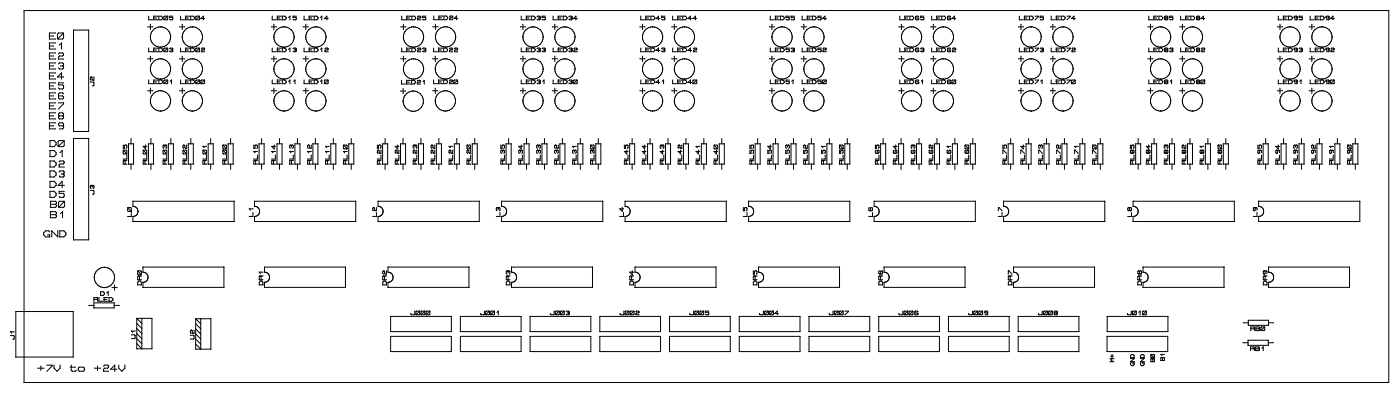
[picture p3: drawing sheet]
<svg xmlns="http://www.w3.org/2000/svg" width="351mm" height="98mm" viewBox="0 0 351 98" stroke-linecap="round" stroke-linejoin="round" font-family="sans-serif">
<g fill="#000">
<circle cx="6" cy="2.6" r=".1"/>
<circle cx="12.4" cy="19" r=".1"/>
<circle cx="12.4" cy="15.8" r=".1"/>
<circle cx="12.4" cy="9" r=".1"/>
<circle cx="12.4" cy="19.8" r=".1"/>
<circle cx="12.4" cy="18.3" r=".1"/>
<circle cx="12.4" cy="16.5" r=".1"/>
<circle cx="12.4" cy="13.3" r=".1"/>
<circle cx="12.4" cy="14" r=".1"/>
<circle cx="12.4" cy="9.8" r=".1"/>
<circle cx="12.4" cy="17.3" r=".1"/>
<circle cx="12.4" cy="12.3" r=".1"/>
<circle cx="12.4" cy="14.8" r=".1"/>
<circle cx="12.4" cy="8.3" r=".1"/>
<circle cx="12.4" cy="10.8" r=".1"/>
<circle cx="12.4" cy="11.5" r=".1"/>
<circle cx="13.4" cy="11.5" r=".1"/>
<circle cx="13.4" cy="19" r=".1"/>
<circle cx="13.4" cy="16.5" r=".1"/>
<circle cx="13.4" cy="14" r=".1"/>
<circle cx="13.4" cy="9" r=".1"/>
<circle cx="13.9" cy="17.3" r=".1"/>
<circle cx="13.9" cy="15.8" r=".1"/>
<circle cx="13.9" cy="10.8" r=".1"/>
<circle cx="13.9" cy="9.8" r=".1"/>
<circle cx="13.9" cy="19.8" r=".1"/>
<circle cx="13.9" cy="18.3" r=".1"/>
<circle cx="13.9" cy="8.3" r=".1"/>
<circle cx="13.9" cy="12.3" r=".1"/>
<circle cx="13.9" cy="14.8" r=".1"/>
<circle cx="13.9" cy="13.3" r=".1"/>
<circle cx="14.4" cy="19.3" r=".1"/>
<circle cx="14.4" cy="9.5" r=".1"/>
<circle cx="14.4" cy="8.5" r=".1"/>
<circle cx="14.4" cy="9.8" r=".1"/>
<circle cx="14.7" cy="17" r=".1"/>
<circle cx="14.7" cy="16" r=".1"/>
<circle cx="14.7" cy="13.5" r=".1"/>
<circle cx="14.7" cy="14.3" r=".1"/>
<circle cx="14.7" cy="8.3" r=".1"/>
<circle cx="14.7" cy="14.8" r=".1"/>
<circle cx="14.7" cy="9.8" r=".1"/>
<circle cx="14.9" cy="17.3" r=".1"/>
<circle cx="14.9" cy="11.3" r=".1"/>
<circle cx="14.9" cy="15.8" r=".1"/>
<circle cx="14.9" cy="13.3" r=".1"/>
<circle cx="14.9" cy="14" r=".1"/>
<circle cx="15.2" cy="16.5" r=".1"/>
<circle cx="15.4" cy="19.8" r=".1"/>
<circle cx="15.4" cy="18.3" r=".1"/>
<circle cx="15.4" cy="12.3" r=".1"/>
<circle cx="15.4" cy="10.8" r=".1"/>
<circle cx="15.7" cy="16.5" r=".1"/>
<circle cx="15.7" cy="17.3" r=".1"/>
<circle cx="15.7" cy="9.8" r=".1"/>
<circle cx="15.7" cy="15.8" r=".1"/>
<circle cx="15.7" cy="13.3" r=".1"/>
<circle cx="15.7" cy="8.3" r=".1"/>
<circle cx="15.7" cy="14" r=".1"/>
<circle cx="16" cy="16.3" r=".1"/>
<circle cx="16" cy="16" r=".1"/>
<circle cx="16" cy="8.5" r=".1"/>
<circle cx="16" cy="8.3" r=".1"/>
<circle cx="16" cy="19.3" r=".1"/>
<circle cx="16" cy="14.8" r=".1"/>
<circle cx="16" cy="9.5" r=".1"/>
<circle cx="16" cy="16.8" r=".1"/>
<circle cx="16" cy="17" r=".1"/>
<circle cx="16" cy="13.5" r=".1"/>
<circle cx="16" cy="13.8" r=".1"/>
<circle cx="18.4" cy="7.5" r=".1"/>
<circle cx="22.3" cy="7.5" r=".1"/>
<circle cx="22.7" cy="19.9" r=".1"/>
<circle cx="22.7" cy="19.4" r=".1"/>
<circle cx="22.8" cy="19.3" r=".1"/>
<circle cx="23" cy="19.3" r=".1"/>
<circle cx="23.1" cy="19.4" r=".1"/>
<circle cx="23.1" cy="19.9" r=".1"/>
<circle cx="23.6" cy="19.3" r=".1"/>
<circle cx="37.1" cy="14.7" r=".1"/>
<circle cx="37.1" cy="6.7" r=".1"/>
<circle cx="37.3" cy="4" r=".1"/>
<circle cx="37.3" cy="5" r=".1"/>
<circle cx="37.3" cy="12" r=".1"/>
<circle cx="37.3" cy="13" r=".1"/>
<circle cx="37.7" cy="17.3" r=".1"/>
<circle cx="37.7" cy="9.3" r=".1"/>
<circle cx="37.7" cy="14.1" r=".1"/>
<circle cx="37.7" cy="6.1" r=".1"/>
<circle cx="37.7" cy="15.4" r=".1"/>
<circle cx="37.7" cy="7.4" r=".1"/>
<circle cx="37.7" cy="9.5" r=".1"/>
<circle cx="37.7" cy="17.1" r=".1"/>
<circle cx="37.7" cy="9.1" r=".1"/>
<circle cx="37.7" cy="17.5" r=".1"/>
<circle cx="37.8" cy="8.6" r=".1"/>
<circle cx="37.8" cy="9.9" r=".1"/>
<circle cx="37.8" cy="17.9" r=".1"/>
<circle cx="37.8" cy="16.6" r=".1"/>
<circle cx="38" cy="8.2" r=".1"/>
<circle cx="38" cy="10.3" r=".1"/>
<circle cx="38" cy="16.2" r=".1"/>
<circle cx="38" cy="18.3" r=".1"/>
<circle cx="38.2" cy="7.8" r=".1"/>
<circle cx="38.2" cy="15.8" r=".1"/>
<circle cx="38.2" cy="18.7" r=".1"/>
<circle cx="38.2" cy="10.7" r=".1"/>
<circle cx="38.3" cy="5" r=".1"/>
<circle cx="38.3" cy="13" r=".1"/>
<circle cx="38.4" cy="6.7" r=".1"/>
<circle cx="38.4" cy="14.7" r=".1"/>
<circle cx="38.5" cy="19.1" r=".1"/>
<circle cx="38.5" cy="7.4" r=".1"/>
<circle cx="38.5" cy="11.1" r=".1"/>
<circle cx="38.5" cy="15.4" r=".1"/>
<circle cx="38.6" cy="5" r=".1"/>
<circle cx="38.6" cy="4" r=".1"/>
<circle cx="38.6" cy="4.5" r=".1"/>
<circle cx="38.6" cy="13" r=".1"/>
<circle cx="38.6" cy="12" r=".1"/>
<circle cx="38.6" cy="12.5" r=".1"/>
<circle cx="38.9" cy="15.1" r=".1"/>
<circle cx="38.9" cy="19.4" r=".1"/>
<circle cx="38.9" cy="7.1" r=".1"/>
<circle cx="38.9" cy="11.4" r=".1"/>
<circle cx="39.2" cy="4.5" r=".1"/>
<circle cx="39.2" cy="12.5" r=".1"/>
<circle cx="39.3" cy="14.9" r=".1"/>
<circle cx="39.3" cy="19.6" r=".1"/>
<circle cx="39.3" cy="6.9" r=".1"/>
<circle cx="39.3" cy="11.6" r=".1"/>
<circle cx="39.5" cy="5" r=".1"/>
<circle cx="39.5" cy="4" r=".1"/>
<circle cx="39.5" cy="13" r=".1"/>
<circle cx="39.5" cy="12" r=".1"/>
<circle cx="39.8" cy="19.7" r=".1"/>
<circle cx="39.8" cy="14.8" r=".1"/>
<circle cx="39.8" cy="6.8" r=".1"/>
<circle cx="39.8" cy="11.7" r=".1"/>
<circle cx="39.9" cy="5" r=".1"/>
<circle cx="39.9" cy="4" r=".1"/>
<circle cx="39.9" cy="13" r=".1"/>
<circle cx="39.9" cy="12" r=".1"/>
<circle cx="40.2" cy="19.8" r=".1"/>
<circle cx="40.2" cy="11.8" r=".1"/>
<circle cx="40.2" cy="6.7" r=".1"/>
<circle cx="40.2" cy="14.7" r=".1"/>
<circle cx="40.3" cy="19.8" r=".1"/>
<circle cx="40.3" cy="14.7" r=".1"/>
<circle cx="40.3" cy="11.8" r=".1"/>
<circle cx="40.3" cy="6.7" r=".1"/>
<circle cx="40.4" cy="14.7" r=".1"/>
<circle cx="40.4" cy="11.8" r=".1"/>
<circle cx="40.4" cy="19.8" r=".1"/>
<circle cx="40.4" cy="6.7" r=".1"/>
<circle cx="40.5" cy="4" r=".1"/>
<circle cx="40.5" cy="5" r=".1"/>
<circle cx="40.5" cy="13" r=".1"/>
<circle cx="40.5" cy="12" r=".1"/>
<circle cx="40.8" cy="11.7" r=".1"/>
<circle cx="40.8" cy="14.8" r=".1"/>
<circle cx="40.8" cy="19.7" r=".1"/>
<circle cx="40.8" cy="6.8" r=".1"/>
<circle cx="40.8" cy="4.7" r=".1"/>
<circle cx="40.8" cy="4.3" r=".1"/>
<circle cx="40.8" cy="12.7" r=".1"/>
<circle cx="40.8" cy="12.3" r=".1"/>
<circle cx="41.1" cy="4.2" r=".1"/>
<circle cx="41.1" cy="5" r=".1"/>
<circle cx="41.1" cy="4.8" r=".1"/>
<circle cx="41.1" cy="13" r=".1"/>
<circle cx="41.1" cy="12.2" r=".1"/>
<circle cx="41.1" cy="12.8" r=".1"/>
<circle cx="41.2" cy="11.6" r=".1"/>
<circle cx="41.2" cy="6.9" r=".1"/>
<circle cx="41.2" cy="14.9" r=".1"/>
<circle cx="41.2" cy="19.6" r=".1"/>
<circle cx="41.3" cy="4" r=".1"/>
<circle cx="41.3" cy="5" r=".1"/>
<circle cx="41.3" cy="12" r=".1"/>
<circle cx="41.3" cy="13" r=".1"/>
<circle cx="41.6" cy="7.1" r=".1"/>
<circle cx="41.6" cy="11.4" r=".1"/>
<circle cx="41.6" cy="15.1" r=".1"/>
<circle cx="41.6" cy="19.4" r=".1"/>
<circle cx="41.9" cy="4" r=".1"/>
<circle cx="41.9" cy="5" r=".1"/>
<circle cx="41.9" cy="12" r=".1"/>
<circle cx="41.9" cy="13" r=".1"/>
<circle cx="42" cy="11.1" r=".1"/>
<circle cx="42" cy="7.4" r=".1"/>
<circle cx="42" cy="15.4" r=".1"/>
<circle cx="42" cy="19.1" r=".1"/>
<circle cx="42.1" cy="4.8" r=".1"/>
<circle cx="42.1" cy="4" r=".1"/>
<circle cx="42.1" cy="4.2" r=".1"/>
<circle cx="42.1" cy="12.2" r=".1"/>
<circle cx="42.1" cy="12.8" r=".1"/>
<circle cx="42.1" cy="12" r=".1"/>
<circle cx="42.4" cy="10.7" r=".1"/>
<circle cx="42.4" cy="15.8" r=".1"/>
<circle cx="42.4" cy="7.8" r=".1"/>
<circle cx="42.4" cy="18.7" r=".1"/>
<circle cx="42.6" cy="4.8" r=".1"/>
<circle cx="42.6" cy="4" r=".1"/>
<circle cx="42.6" cy="4.3" r=".1"/>
<circle cx="42.6" cy="12.2" r=".1"/>
<circle cx="42.6" cy="12.8" r=".1"/>
<circle cx="42.6" cy="16.2" r=".1"/>
<circle cx="42.6" cy="8.2" r=".1"/>
<circle cx="42.6" cy="10.3" r=".1"/>
<circle cx="42.6" cy="18.3" r=".1"/>
<circle cx="42.7" cy="5" r=".1"/>
<circle cx="42.7" cy="12" r=".1"/>
<circle cx="42.7" cy="13" r=".1"/>
<circle cx="42.7" cy="16.6" r=".1"/>
<circle cx="42.7" cy="8.6" r=".1"/>
<circle cx="42.7" cy="9.9" r=".1"/>
<circle cx="42.7" cy="17.9" r=".1"/>
<circle cx="42.8" cy="17.1" r=".1"/>
<circle cx="42.8" cy="17.5" r=".1"/>
<circle cx="42.8" cy="9.1" r=".1"/>
<circle cx="42.8" cy="9.5" r=".1"/>
<circle cx="42.8" cy="17.3" r=".1"/>
<circle cx="42.8" cy="9.3" r=".1"/>
<circle cx="42.9" cy="12.5" r=".1"/>
<circle cx="43.2" cy="5" r=".1"/>
<circle cx="43.2" cy="4.3" r=".1"/>
<circle cx="43.2" cy="13" r=".1"/>
<circle cx="43.2" cy="12" r=".1"/>
<circle cx="43.2" cy="12.5" r=".1"/>
<circle cx="43.4" cy="4" r=".1"/>
<circle cx="43.4" cy="4.5" r=".1"/>
<circle cx="43.4" cy="4.8" r=".1"/>
<circle cx="43.4" cy="12.7" r=".1"/>
<circle cx="43.4" cy="12.2" r=".1"/>
<circle cx="43.4" cy="12.3" r=".1"/>
<circle cx="43.4" cy="12.8" r=".1"/>
<circle cx="45.1" cy="6.7" r=".1"/>
<circle cx="45.1" cy="14.7" r=".1"/>
<circle cx="45.3" cy="4" r=".1"/>
<circle cx="45.3" cy="5" r=".1"/>
<circle cx="45.3" cy="12" r=".1"/>
<circle cx="45.3" cy="13" r=".1"/>
<circle cx="45.7" cy="7.4" r=".1"/>
<circle cx="45.7" cy="17.3" r=".1"/>
<circle cx="45.7" cy="6.1" r=".1"/>
<circle cx="45.7" cy="15.4" r=".1"/>
<circle cx="45.7" cy="9.3" r=".1"/>
<circle cx="45.7" cy="14.1" r=".1"/>
<circle cx="45.7" cy="17.1" r=".1"/>
<circle cx="45.7" cy="9.1" r=".1"/>
<circle cx="45.7" cy="17.5" r=".1"/>
<circle cx="45.7" cy="9.5" r=".1"/>
<circle cx="45.8" cy="16.6" r=".1"/>
<circle cx="45.8" cy="17.9" r=".1"/>
<circle cx="45.8" cy="8.6" r=".1"/>
<circle cx="45.8" cy="9.9" r=".1"/>
<circle cx="46" cy="8.2" r=".1"/>
<circle cx="46" cy="10.3" r=".1"/>
<circle cx="46" cy="16.2" r=".1"/>
<circle cx="46" cy="18.3" r=".1"/>
<circle cx="46.2" cy="10.7" r=".1"/>
<circle cx="46.2" cy="15.8" r=".1"/>
<circle cx="46.2" cy="7.8" r=".1"/>
<circle cx="46.2" cy="18.7" r=".1"/>
<circle cx="46.3" cy="5" r=".1"/>
<circle cx="46.3" cy="13" r=".1"/>
<circle cx="46.4" cy="14.7" r=".1"/>
<circle cx="46.4" cy="6.7" r=".1"/>
<circle cx="46.5" cy="7.4" r=".1"/>
<circle cx="46.5" cy="15.4" r=".1"/>
<circle cx="46.5" cy="19.1" r=".1"/>
<circle cx="46.5" cy="11.1" r=".1"/>
<circle cx="46.6" cy="5" r=".1"/>
<circle cx="46.6" cy="4" r=".1"/>
<circle cx="46.6" cy="4.5" r=".1"/>
<circle cx="46.6" cy="13" r=".1"/>
<circle cx="46.6" cy="12.5" r=".1"/>
<circle cx="46.6" cy="12" r=".1"/>
<circle cx="46.9" cy="11.4" r=".1"/>
<circle cx="46.9" cy="15.1" r=".1"/>
<circle cx="46.9" cy="19.4" r=".1"/>
<circle cx="46.9" cy="7.1" r=".1"/>
<circle cx="47.2" cy="4.5" r=".1"/>
<circle cx="47.2" cy="12.5" r=".1"/>
<circle cx="47.3" cy="6.9" r=".1"/>
<circle cx="47.3" cy="11.6" r=".1"/>
<circle cx="47.3" cy="19.6" r=".1"/>
<circle cx="47.3" cy="14.9" r=".1"/>
<circle cx="47.5" cy="5" r=".1"/>
<circle cx="47.5" cy="4" r=".1"/>
<circle cx="47.5" cy="12" r=".1"/>
<circle cx="47.5" cy="13" r=".1"/>
<circle cx="47.8" cy="11.7" r=".1"/>
<circle cx="47.8" cy="14.8" r=".1"/>
<circle cx="47.8" cy="6.8" r=".1"/>
<circle cx="47.8" cy="19.7" r=".1"/>
<circle cx="47.9" cy="5" r=".1"/>
<circle cx="47.9" cy="4" r=".1"/>
<circle cx="47.9" cy="12" r=".1"/>
<circle cx="47.9" cy="13" r=".1"/>
<circle cx="48.2" cy="11.8" r=".1"/>
<circle cx="48.2" cy="14.7" r=".1"/>
<circle cx="48.2" cy="6.7" r=".1"/>
<circle cx="48.2" cy="19.8" r=".1"/>
<circle cx="48.3" cy="14.7" r=".1"/>
<circle cx="48.3" cy="11.8" r=".1"/>
<circle cx="48.3" cy="6.7" r=".1"/>
<circle cx="48.3" cy="19.8" r=".1"/>
<circle cx="48.4" cy="14.7" r=".1"/>
<circle cx="48.4" cy="19.8" r=".1"/>
<circle cx="48.4" cy="6.7" r=".1"/>
<circle cx="48.4" cy="11.8" r=".1"/>
<circle cx="48.5" cy="4" r=".1"/>
<circle cx="48.5" cy="5" r=".1"/>
<circle cx="48.5" cy="12" r=".1"/>
<circle cx="48.5" cy="13" r=".1"/>
<circle cx="48.8" cy="6.8" r=".1"/>
<circle cx="48.8" cy="14.8" r=".1"/>
<circle cx="48.8" cy="11.7" r=".1"/>
<circle cx="48.8" cy="19.7" r=".1"/>
<circle cx="48.8" cy="4.7" r=".1"/>
<circle cx="48.8" cy="4.3" r=".1"/>
<circle cx="48.8" cy="12.3" r=".1"/>
<circle cx="48.8" cy="12.7" r=".1"/>
<circle cx="49.1" cy="5" r=".1"/>
<circle cx="49.1" cy="4.8" r=".1"/>
<circle cx="49.1" cy="4.2" r=".1"/>
<circle cx="49.1" cy="12.8" r=".1"/>
<circle cx="49.1" cy="12.2" r=".1"/>
<circle cx="49.1" cy="13" r=".1"/>
<circle cx="49.2" cy="6.9" r=".1"/>
<circle cx="49.2" cy="11.6" r=".1"/>
<circle cx="49.2" cy="19.6" r=".1"/>
<circle cx="49.2" cy="14.9" r=".1"/>
<circle cx="49.3" cy="5" r=".1"/>
<circle cx="49.3" cy="4" r=".1"/>
<circle cx="49.3" cy="13" r=".1"/>
<circle cx="49.3" cy="12" r=".1"/>
<circle cx="49.6" cy="15.1" r=".1"/>
<circle cx="49.6" cy="11.4" r=".1"/>
<circle cx="49.6" cy="19.4" r=".1"/>
<circle cx="49.6" cy="7.1" r=".1"/>
<circle cx="49.9" cy="5" r=".1"/>
<circle cx="49.9" cy="4" r=".1"/>
<circle cx="49.9" cy="12" r=".1"/>
<circle cx="49.9" cy="13" r=".1"/>
<circle cx="50" cy="11.1" r=".1"/>
<circle cx="50" cy="7.4" r=".1"/>
<circle cx="50" cy="15.4" r=".1"/>
<circle cx="50" cy="19.1" r=".1"/>
<circle cx="50.1" cy="4" r=".1"/>
<circle cx="50.1" cy="4.2" r=".1"/>
<circle cx="50.1" cy="4.8" r=".1"/>
<circle cx="50.1" cy="12.2" r=".1"/>
<circle cx="50.1" cy="12.8" r=".1"/>
<circle cx="50.1" cy="12" r=".1"/>
<circle cx="50.4" cy="18.7" r=".1"/>
<circle cx="50.4" cy="10.7" r=".1"/>
<circle cx="50.4" cy="15.8" r=".1"/>
<circle cx="50.4" cy="7.8" r=".1"/>
<circle cx="50.4" cy="4.7" r=".1"/>
<circle cx="50.6" cy="12.2" r=".1"/>
<circle cx="50.6" cy="13" r=".1"/>
<circle cx="50.6" cy="12.7" r=".1"/>
<circle cx="50.6" cy="10.3" r=".1"/>
<circle cx="50.6" cy="8.2" r=".1"/>
<circle cx="50.6" cy="16.2" r=".1"/>
<circle cx="50.6" cy="18.3" r=".1"/>
<circle cx="50.7" cy="12" r=".1"/>
<circle cx="50.7" cy="12.5" r=".1"/>
<circle cx="50.7" cy="16.6" r=".1"/>
<circle cx="50.7" cy="8.6" r=".1"/>
<circle cx="50.7" cy="9.9" r=".1"/>
<circle cx="50.7" cy="17.9" r=".1"/>
<circle cx="50.8" cy="9.5" r=".1"/>
<circle cx="50.8" cy="17.5" r=".1"/>
<circle cx="50.8" cy="9.1" r=".1"/>
<circle cx="50.8" cy="17.1" r=".1"/>
<circle cx="50.8" cy="17.3" r=".1"/>
<circle cx="50.8" cy="9.3" r=".1"/>
<circle cx="51" cy="5" r=".1"/>
<circle cx="51" cy="4" r=".1"/>
<circle cx="51.2" cy="12" r=".1"/>
<circle cx="51.2" cy="12.5" r=".1"/>
<circle cx="51.4" cy="4.7" r=".1"/>
<circle cx="51.4" cy="12.3" r=".1"/>
<circle cx="51.4" cy="13" r=".1"/>
<circle cx="51.4" cy="12.2" r=".1"/>
<circle cx="68.1" cy="14.7" r=".1"/>
<circle cx="68.1" cy="6.7" r=".1"/>
<circle cx="68.3" cy="4" r=".1"/>
<circle cx="68.3" cy="5" r=".1"/>
<circle cx="68.3" cy="12" r=".1"/>
<circle cx="68.3" cy="13" r=".1"/>
<circle cx="68.7" cy="14.1" r=".1"/>
<circle cx="68.7" cy="15.4" r=".1"/>
<circle cx="68.7" cy="9.3" r=".1"/>
<circle cx="68.7" cy="17.3" r=".1"/>
<circle cx="68.7" cy="7.4" r=".1"/>
<circle cx="68.7" cy="6.1" r=".1"/>
<circle cx="68.7" cy="17.5" r=".1"/>
<circle cx="68.7" cy="9.1" r=".1"/>
<circle cx="68.7" cy="17.1" r=".1"/>
<circle cx="68.7" cy="9.5" r=".1"/>
<circle cx="68.8" cy="16.6" r=".1"/>
<circle cx="68.8" cy="9.9" r=".1"/>
<circle cx="68.8" cy="17.9" r=".1"/>
<circle cx="68.8" cy="8.6" r=".1"/>
<circle cx="69" cy="16.2" r=".1"/>
<circle cx="69" cy="8.2" r=".1"/>
<circle cx="69" cy="10.3" r=".1"/>
<circle cx="69" cy="18.3" r=".1"/>
<circle cx="69.2" cy="10.7" r=".1"/>
<circle cx="69.2" cy="15.8" r=".1"/>
<circle cx="69.2" cy="7.8" r=".1"/>
<circle cx="69.2" cy="18.7" r=".1"/>
<circle cx="69.3" cy="5" r=".1"/>
<circle cx="69.3" cy="13" r=".1"/>
<circle cx="69.4" cy="6.7" r=".1"/>
<circle cx="69.4" cy="14.7" r=".1"/>
<circle cx="69.5" cy="11.1" r=".1"/>
<circle cx="69.5" cy="15.4" r=".1"/>
<circle cx="69.5" cy="19.1" r=".1"/>
<circle cx="69.5" cy="7.4" r=".1"/>
<circle cx="69.6" cy="4" r=".1"/>
<circle cx="69.6" cy="4.5" r=".1"/>
<circle cx="69.6" cy="5" r=".1"/>
<circle cx="69.6" cy="12" r=".1"/>
<circle cx="69.6" cy="13" r=".1"/>
<circle cx="69.6" cy="12.5" r=".1"/>
<circle cx="69.9" cy="15.1" r=".1"/>
<circle cx="69.9" cy="7.1" r=".1"/>
<circle cx="69.9" cy="11.4" r=".1"/>
<circle cx="69.9" cy="19.4" r=".1"/>
<circle cx="70.2" cy="4.5" r=".1"/>
<circle cx="70.2" cy="12.5" r=".1"/>
<circle cx="70.3" cy="6.9" r=".1"/>
<circle cx="70.3" cy="11.6" r=".1"/>
<circle cx="70.3" cy="14.9" r=".1"/>
<circle cx="70.3" cy="19.6" r=".1"/>
<circle cx="70.5" cy="5" r=".1"/>
<circle cx="70.5" cy="4" r=".1"/>
<circle cx="70.5" cy="13" r=".1"/>
<circle cx="70.5" cy="12" r=".1"/>
<circle cx="70.8" cy="6.8" r=".1"/>
<circle cx="70.8" cy="11.7" r=".1"/>
<circle cx="70.8" cy="14.8" r=".1"/>
<circle cx="70.8" cy="19.7" r=".1"/>
<circle cx="70.9" cy="5" r=".1"/>
<circle cx="70.9" cy="4" r=".1"/>
<circle cx="70.9" cy="13" r=".1"/>
<circle cx="70.9" cy="12" r=".1"/>
<circle cx="71.2" cy="19.8" r=".1"/>
<circle cx="71.2" cy="6.7" r=".1"/>
<circle cx="71.2" cy="11.8" r=".1"/>
<circle cx="71.2" cy="14.7" r=".1"/>
<circle cx="71.3" cy="19.8" r=".1"/>
<circle cx="71.3" cy="6.7" r=".1"/>
<circle cx="71.3" cy="11.8" r=".1"/>
<circle cx="71.3" cy="14.7" r=".1"/>
<circle cx="71.4" cy="11.8" r=".1"/>
<circle cx="71.4" cy="19.8" r=".1"/>
<circle cx="71.4" cy="14.7" r=".1"/>
<circle cx="71.4" cy="6.7" r=".1"/>
<circle cx="71.5" cy="5" r=".1"/>
<circle cx="71.5" cy="4" r=".1"/>
<circle cx="71.5" cy="13" r=".1"/>
<circle cx="71.5" cy="12" r=".1"/>
<circle cx="71.8" cy="19.7" r=".1"/>
<circle cx="71.8" cy="6.8" r=".1"/>
<circle cx="71.8" cy="11.7" r=".1"/>
<circle cx="71.8" cy="14.8" r=".1"/>
<circle cx="71.8" cy="4.7" r=".1"/>
<circle cx="71.8" cy="4.3" r=".1"/>
<circle cx="71.8" cy="12.7" r=".1"/>
<circle cx="71.8" cy="12.3" r=".1"/>
<circle cx="72.2" cy="6.9" r=".1"/>
<circle cx="72.2" cy="11.6" r=".1"/>
<circle cx="72.2" cy="14.9" r=".1"/>
<circle cx="72.2" cy="19.6" r=".1"/>
<circle cx="72.4" cy="4.3" r=".1"/>
<circle cx="72.4" cy="12.3" r=".1"/>
<circle cx="72.6" cy="15.1" r=".1"/>
<circle cx="72.6" cy="7.1" r=".1"/>
<circle cx="72.6" cy="11.4" r=".1"/>
<circle cx="72.6" cy="19.4" r=".1"/>
<circle cx="72.8" cy="5" r=".1"/>
<circle cx="72.8" cy="4" r=".1"/>
<circle cx="72.8" cy="13" r=".1"/>
<circle cx="72.8" cy="12" r=".1"/>
<circle cx="73" cy="7.4" r=".1"/>
<circle cx="73" cy="11.1" r=".1"/>
<circle cx="73" cy="15.4" r=".1"/>
<circle cx="73" cy="19.1" r=".1"/>
<circle cx="73.4" cy="7.8" r=".1"/>
<circle cx="73.4" cy="18.7" r=".1"/>
<circle cx="73.4" cy="10.7" r=".1"/>
<circle cx="73.4" cy="15.8" r=".1"/>
<circle cx="73.6" cy="4.8" r=".1"/>
<circle cx="73.6" cy="4" r=".1"/>
<circle cx="73.6" cy="4.3" r=".1"/>
<circle cx="73.6" cy="12.8" r=".1"/>
<circle cx="73.6" cy="12.2" r=".1"/>
<circle cx="73.6" cy="10.3" r=".1"/>
<circle cx="73.6" cy="16.2" r=".1"/>
<circle cx="73.6" cy="8.2" r=".1"/>
<circle cx="73.6" cy="18.3" r=".1"/>
<circle cx="73.7" cy="5" r=".1"/>
<circle cx="73.7" cy="12" r=".1"/>
<circle cx="73.7" cy="13" r=".1"/>
<circle cx="73.7" cy="16.6" r=".1"/>
<circle cx="73.7" cy="9.9" r=".1"/>
<circle cx="73.7" cy="17.9" r=".1"/>
<circle cx="73.7" cy="8.6" r=".1"/>
<circle cx="73.8" cy="17.5" r=".1"/>
<circle cx="73.8" cy="9.1" r=".1"/>
<circle cx="73.8" cy="17.1" r=".1"/>
<circle cx="73.8" cy="9.5" r=".1"/>
<circle cx="73.8" cy="17.3" r=".1"/>
<circle cx="73.8" cy="9.3" r=".1"/>
<circle cx="73.9" cy="12.5" r=".1"/>
<circle cx="74.2" cy="4.3" r=".1"/>
<circle cx="74.2" cy="5" r=".1"/>
<circle cx="74.2" cy="12" r=".1"/>
<circle cx="74.2" cy="12.5" r=".1"/>
<circle cx="74.2" cy="13" r=".1"/>
<circle cx="74.4" cy="4.8" r=".1"/>
<circle cx="74.4" cy="4" r=".1"/>
<circle cx="74.4" cy="4.5" r=".1"/>
<circle cx="74.4" cy="12.7" r=".1"/>
<circle cx="74.4" cy="12.8" r=".1"/>
<circle cx="74.4" cy="12.3" r=".1"/>
<circle cx="74.4" cy="12.2" r=".1"/>
<circle cx="76.1" cy="6.7" r=".1"/>
<circle cx="76.1" cy="14.7" r=".1"/>
<circle cx="76.3" cy="5" r=".1"/>
<circle cx="76.3" cy="4" r=".1"/>
<circle cx="76.3" cy="12" r=".1"/>
<circle cx="76.3" cy="13" r=".1"/>
<circle cx="76.7" cy="7.4" r=".1"/>
<circle cx="76.7" cy="14.1" r=".1"/>
<circle cx="76.7" cy="9.3" r=".1"/>
<circle cx="76.7" cy="17.3" r=".1"/>
<circle cx="76.7" cy="6.1" r=".1"/>
<circle cx="76.7" cy="15.4" r=".1"/>
<circle cx="76.7" cy="17.5" r=".1"/>
<circle cx="76.7" cy="9.1" r=".1"/>
<circle cx="76.7" cy="9.5" r=".1"/>
<circle cx="76.7" cy="17.1" r=".1"/>
<circle cx="76.8" cy="9.9" r=".1"/>
<circle cx="76.8" cy="17.9" r=".1"/>
<circle cx="76.8" cy="16.6" r=".1"/>
<circle cx="76.8" cy="8.6" r=".1"/>
<circle cx="77" cy="16.2" r=".1"/>
<circle cx="77" cy="10.3" r=".1"/>
<circle cx="77" cy="18.3" r=".1"/>
<circle cx="77" cy="8.2" r=".1"/>
<circle cx="77.2" cy="7.8" r=".1"/>
<circle cx="77.2" cy="10.7" r=".1"/>
<circle cx="77.2" cy="15.8" r=".1"/>
<circle cx="77.2" cy="18.7" r=".1"/>
<circle cx="77.3" cy="5" r=".1"/>
<circle cx="77.3" cy="13" r=".1"/>
<circle cx="77.4" cy="14.7" r=".1"/>
<circle cx="77.4" cy="6.7" r=".1"/>
<circle cx="77.5" cy="19.1" r=".1"/>
<circle cx="77.5" cy="11.1" r=".1"/>
<circle cx="77.5" cy="7.4" r=".1"/>
<circle cx="77.5" cy="15.4" r=".1"/>
<circle cx="77.6" cy="5" r=".1"/>
<circle cx="77.6" cy="4" r=".1"/>
<circle cx="77.6" cy="4.5" r=".1"/>
<circle cx="77.6" cy="12.5" r=".1"/>
<circle cx="77.6" cy="13" r=".1"/>
<circle cx="77.6" cy="12" r=".1"/>
<circle cx="77.9" cy="7.1" r=".1"/>
<circle cx="77.9" cy="15.1" r=".1"/>
<circle cx="77.9" cy="19.4" r=".1"/>
<circle cx="77.9" cy="11.4" r=".1"/>
<circle cx="78.2" cy="4.5" r=".1"/>
<circle cx="78.2" cy="12.5" r=".1"/>
<circle cx="78.3" cy="11.6" r=".1"/>
<circle cx="78.3" cy="14.9" r=".1"/>
<circle cx="78.3" cy="19.6" r=".1"/>
<circle cx="78.3" cy="6.9" r=".1"/>
<circle cx="78.5" cy="4" r=".1"/>
<circle cx="78.5" cy="5" r=".1"/>
<circle cx="78.5" cy="12" r=".1"/>
<circle cx="78.5" cy="13" r=".1"/>
<circle cx="78.8" cy="19.7" r=".1"/>
<circle cx="78.8" cy="14.8" r=".1"/>
<circle cx="78.8" cy="6.8" r=".1"/>
<circle cx="78.8" cy="11.7" r=".1"/>
<circle cx="78.9" cy="4" r=".1"/>
<circle cx="78.9" cy="5" r=".1"/>
<circle cx="78.9" cy="12" r=".1"/>
<circle cx="78.9" cy="13" r=".1"/>
<circle cx="79.2" cy="6.7" r=".1"/>
<circle cx="79.2" cy="19.8" r=".1"/>
<circle cx="79.2" cy="11.8" r=".1"/>
<circle cx="79.2" cy="14.7" r=".1"/>
<circle cx="79.3" cy="19.8" r=".1"/>
<circle cx="79.3" cy="11.8" r=".1"/>
<circle cx="79.3" cy="14.7" r=".1"/>
<circle cx="79.3" cy="6.7" r=".1"/>
<circle cx="79.4" cy="11.8" r=".1"/>
<circle cx="79.4" cy="14.7" r=".1"/>
<circle cx="79.4" cy="6.7" r=".1"/>
<circle cx="79.4" cy="19.8" r=".1"/>
<circle cx="79.5" cy="5" r=".1"/>
<circle cx="79.5" cy="4" r=".1"/>
<circle cx="79.5" cy="12" r=".1"/>
<circle cx="79.5" cy="13" r=".1"/>
<circle cx="79.8" cy="6.8" r=".1"/>
<circle cx="79.8" cy="19.7" r=".1"/>
<circle cx="79.8" cy="11.7" r=".1"/>
<circle cx="79.8" cy="14.8" r=".1"/>
<circle cx="79.8" cy="4.7" r=".1"/>
<circle cx="79.8" cy="4.3" r=".1"/>
<circle cx="79.8" cy="12.7" r=".1"/>
<circle cx="79.8" cy="12.3" r=".1"/>
<circle cx="80.2" cy="6.9" r=".1"/>
<circle cx="80.2" cy="11.6" r=".1"/>
<circle cx="80.2" cy="14.9" r=".1"/>
<circle cx="80.2" cy="19.6" r=".1"/>
<circle cx="80.4" cy="4.3" r=".1"/>
<circle cx="80.4" cy="12.3" r=".1"/>
<circle cx="80.6" cy="7.1" r=".1"/>
<circle cx="80.6" cy="15.1" r=".1"/>
<circle cx="80.6" cy="11.4" r=".1"/>
<circle cx="80.6" cy="19.4" r=".1"/>
<circle cx="80.8" cy="4" r=".1"/>
<circle cx="80.8" cy="5" r=".1"/>
<circle cx="80.8" cy="12" r=".1"/>
<circle cx="80.8" cy="13" r=".1"/>
<circle cx="81" cy="11.1" r=".1"/>
<circle cx="81" cy="15.4" r=".1"/>
<circle cx="81" cy="7.4" r=".1"/>
<circle cx="81" cy="19.1" r=".1"/>
<circle cx="81.4" cy="18.7" r=".1"/>
<circle cx="81.4" cy="10.7" r=".1"/>
<circle cx="81.4" cy="15.8" r=".1"/>
<circle cx="81.4" cy="7.8" r=".1"/>
<circle cx="81.4" cy="4.7" r=".1"/>
<circle cx="81.6" cy="12.7" r=".1"/>
<circle cx="81.6" cy="13" r=".1"/>
<circle cx="81.6" cy="12.2" r=".1"/>
<circle cx="81.6" cy="10.3" r=".1"/>
<circle cx="81.6" cy="8.2" r=".1"/>
<circle cx="81.6" cy="16.2" r=".1"/>
<circle cx="81.6" cy="18.3" r=".1"/>
<circle cx="81.7" cy="12" r=".1"/>
<circle cx="81.7" cy="12.5" r=".1"/>
<circle cx="81.7" cy="16.6" r=".1"/>
<circle cx="81.7" cy="8.6" r=".1"/>
<circle cx="81.7" cy="9.9" r=".1"/>
<circle cx="81.7" cy="17.9" r=".1"/>
<circle cx="81.8" cy="17.5" r=".1"/>
<circle cx="81.8" cy="9.5" r=".1"/>
<circle cx="81.8" cy="9.1" r=".1"/>
<circle cx="81.8" cy="17.1" r=".1"/>
<circle cx="81.8" cy="9.3" r=".1"/>
<circle cx="81.8" cy="17.3" r=".1"/>
<circle cx="82" cy="5" r=".1"/>
<circle cx="82" cy="4.1" r=".1"/>
<circle cx="82.2" cy="12.1" r=".1"/>
<circle cx="82.2" cy="12.5" r=".1"/>
<circle cx="82.4" cy="4.7" r=".1"/>
<circle cx="82.4" cy="13" r=".1"/>
<circle cx="82.4" cy="12.4" r=".1"/>
<circle cx="82.4" cy="12.2" r=".1"/>
<circle cx="100.6" cy="6.7" r=".1"/>
<circle cx="100.6" cy="14.7" r=".1"/>
<circle cx="100.8" cy="4.1" r=".1"/>
<circle cx="100.8" cy="5" r=".1"/>
<circle cx="100.8" cy="12.1" r=".1"/>
<circle cx="100.8" cy="13" r=".1"/>
<circle cx="101.2" cy="15.4" r=".1"/>
<circle cx="101.2" cy="6.1" r=".1"/>
<circle cx="101.2" cy="17.3" r=".1"/>
<circle cx="101.2" cy="14.1" r=".1"/>
<circle cx="101.2" cy="9.3" r=".1"/>
<circle cx="101.2" cy="7.4" r=".1"/>
<circle cx="101.3" cy="9.5" r=".1"/>
<circle cx="101.3" cy="9.1" r=".1"/>
<circle cx="101.3" cy="17.1" r=".1"/>
<circle cx="101.3" cy="17.5" r=".1"/>
<circle cx="101.3" cy="8.7" r=".1"/>
<circle cx="101.3" cy="9.9" r=".1"/>
<circle cx="101.3" cy="17.9" r=".1"/>
<circle cx="101.3" cy="16.7" r=".1"/>
<circle cx="101.5" cy="10.3" r=".1"/>
<circle cx="101.5" cy="8.2" r=".1"/>
<circle cx="101.5" cy="18.3" r=".1"/>
<circle cx="101.5" cy="16.2" r=".1"/>
<circle cx="101.7" cy="18.7" r=".1"/>
<circle cx="101.7" cy="10.7" r=".1"/>
<circle cx="101.7" cy="15.8" r=".1"/>
<circle cx="101.7" cy="7.8" r=".1"/>
<circle cx="101.8" cy="5" r=".1"/>
<circle cx="101.8" cy="13" r=".1"/>
<circle cx="101.9" cy="6.7" r=".1"/>
<circle cx="101.9" cy="14.7" r=".1"/>
<circle cx="102" cy="7.4" r=".1"/>
<circle cx="102" cy="11.1" r=".1"/>
<circle cx="102" cy="19.1" r=".1"/>
<circle cx="102" cy="15.4" r=".1"/>
<circle cx="102.1" cy="4.1" r=".1"/>
<circle cx="102.1" cy="4.5" r=".1"/>
<circle cx="102.1" cy="5" r=".1"/>
<circle cx="102.1" cy="13" r=".1"/>
<circle cx="102.1" cy="12.5" r=".1"/>
<circle cx="102.1" cy="12.1" r=".1"/>
<circle cx="102.4" cy="15.1" r=".1"/>
<circle cx="102.4" cy="11.4" r=".1"/>
<circle cx="102.4" cy="19.4" r=".1"/>
<circle cx="102.4" cy="7.1" r=".1"/>
<circle cx="102.7" cy="4.5" r=".1"/>
<circle cx="102.7" cy="12.5" r=".1"/>
<circle cx="102.9" cy="14.9" r=".1"/>
<circle cx="102.9" cy="6.9" r=".1"/>
<circle cx="102.9" cy="11.6" r=".1"/>
<circle cx="102.9" cy="19.6" r=".1"/>
<circle cx="103.1" cy="4.1" r=".1"/>
<circle cx="103.1" cy="5" r=".1"/>
<circle cx="103.1" cy="12.1" r=".1"/>
<circle cx="103.1" cy="13" r=".1"/>
<circle cx="103.3" cy="11.8" r=".1"/>
<circle cx="103.3" cy="14.8" r=".1"/>
<circle cx="103.3" cy="19.8" r=".1"/>
<circle cx="103.3" cy="6.8" r=".1"/>
<circle cx="103.4" cy="4.1" r=".1"/>
<circle cx="103.4" cy="5" r=".1"/>
<circle cx="103.4" cy="13" r=".1"/>
<circle cx="103.4" cy="12.1" r=".1"/>
<circle cx="103.7" cy="6.7" r=".1"/>
<circle cx="103.7" cy="11.8" r=".1"/>
<circle cx="103.7" cy="19.8" r=".1"/>
<circle cx="103.7" cy="14.7" r=".1"/>
<circle cx="103.8" cy="6.7" r=".1"/>
<circle cx="103.8" cy="14.7" r=".1"/>
<circle cx="103.8" cy="11.8" r=".1"/>
<circle cx="103.8" cy="19.8" r=".1"/>
<circle cx="103.9" cy="6.7" r=".1"/>
<circle cx="103.9" cy="14.7" r=".1"/>
<circle cx="103.9" cy="19.8" r=".1"/>
<circle cx="103.9" cy="11.8" r=".1"/>
<circle cx="104" cy="4.1" r=".1"/>
<circle cx="104" cy="5" r=".1"/>
<circle cx="104" cy="12.1" r=".1"/>
<circle cx="104" cy="13" r=".1"/>
<circle cx="104.3" cy="19.8" r=".1"/>
<circle cx="104.3" cy="11.8" r=".1"/>
<circle cx="104.3" cy="14.8" r=".1"/>
<circle cx="104.3" cy="6.8" r=".1"/>
<circle cx="104.3" cy="4.7" r=".1"/>
<circle cx="104.3" cy="4.4" r=".1"/>
<circle cx="104.3" cy="12.4" r=".1"/>
<circle cx="104.3" cy="12.7" r=".1"/>
<circle cx="104.7" cy="11.6" r=".1"/>
<circle cx="104.7" cy="14.9" r=".1"/>
<circle cx="104.7" cy="19.6" r=".1"/>
<circle cx="104.7" cy="6.9" r=".1"/>
<circle cx="104.8" cy="4.7" r=".1"/>
<circle cx="104.8" cy="5" r=".1"/>
<circle cx="104.8" cy="4.2" r=".1"/>
<circle cx="104.8" cy="12.2" r=".1"/>
<circle cx="104.8" cy="13" r=".1"/>
<circle cx="104.8" cy="12.7" r=".1"/>
<circle cx="105" cy="4.1" r=".1"/>
<circle cx="105" cy="4.5" r=".1"/>
<circle cx="105" cy="12.1" r=".1"/>
<circle cx="105" cy="12.5" r=".1"/>
<circle cx="105.1" cy="11.4" r=".1"/>
<circle cx="105.1" cy="15.1" r=".1"/>
<circle cx="105.1" cy="19.4" r=".1"/>
<circle cx="105.1" cy="7.1" r=".1"/>
<circle cx="105.4" cy="4.1" r=".1"/>
<circle cx="105.4" cy="4.5" r=".1"/>
<circle cx="105.4" cy="12.1" r=".1"/>
<circle cx="105.4" cy="12.5" r=".1"/>
<circle cx="105.5" cy="11.1" r=".1"/>
<circle cx="105.5" cy="15.4" r=".1"/>
<circle cx="105.5" cy="7.4" r=".1"/>
<circle cx="105.5" cy="19.1" r=".1"/>
<circle cx="105.6" cy="4.4" r=".1"/>
<circle cx="105.6" cy="4.2" r=".1"/>
<circle cx="105.6" cy="5" r=".1"/>
<circle cx="105.6" cy="12.2" r=".1"/>
<circle cx="105.6" cy="13" r=".1"/>
<circle cx="105.6" cy="12.4" r=".1"/>
<circle cx="105.9" cy="18.7" r=".1"/>
<circle cx="105.9" cy="10.7" r=".1"/>
<circle cx="105.9" cy="15.8" r=".1"/>
<circle cx="105.9" cy="7.8" r=".1"/>
<circle cx="106.1" cy="4.1" r=".1"/>
<circle cx="106.1" cy="4.4" r=".1"/>
<circle cx="106.1" cy="4.8" r=".1"/>
<circle cx="106.1" cy="12.8" r=".1"/>
<circle cx="106.1" cy="12.2" r=".1"/>
<circle cx="106.1" cy="18.3" r=".1"/>
<circle cx="106.1" cy="8.2" r=".1"/>
<circle cx="106.1" cy="10.3" r=".1"/>
<circle cx="106.1" cy="16.2" r=".1"/>
<circle cx="106.2" cy="5" r=".1"/>
<circle cx="106.2" cy="12.1" r=".1"/>
<circle cx="106.2" cy="13" r=".1"/>
<circle cx="106.2" cy="16.7" r=".1"/>
<circle cx="106.2" cy="17.9" r=".1"/>
<circle cx="106.2" cy="9.9" r=".1"/>
<circle cx="106.2" cy="8.7" r=".1"/>
<circle cx="106.3" cy="9.5" r=".1"/>
<circle cx="106.3" cy="17.1" r=".1"/>
<circle cx="106.3" cy="17.5" r=".1"/>
<circle cx="106.3" cy="9.1" r=".1"/>
<circle cx="106.3" cy="9.3" r=".1"/>
<circle cx="106.3" cy="17.3" r=".1"/>
<circle cx="106.4" cy="12.5" r=".1"/>
<circle cx="106.7" cy="5" r=".1"/>
<circle cx="106.7" cy="4.4" r=".1"/>
<circle cx="106.7" cy="12.1" r=".1"/>
<circle cx="106.7" cy="12.5" r=".1"/>
<circle cx="106.7" cy="13" r=".1"/>
<circle cx="106.9" cy="4.1" r=".1"/>
<circle cx="106.9" cy="4.5" r=".1"/>
<circle cx="106.9" cy="4.8" r=".1"/>
<circle cx="106.9" cy="12.2" r=".1"/>
<circle cx="106.9" cy="12.4" r=".1"/>
<circle cx="106.9" cy="12.7" r=".1"/>
<circle cx="106.9" cy="12.8" r=".1"/>
<circle cx="108.6" cy="14.7" r=".1"/>
<circle cx="108.7" cy="6.7" r=".1"/>
<circle cx="108.8" cy="13" r=".1"/>
<circle cx="108.8" cy="12.1" r=".1"/>
<circle cx="108.9" cy="4.9" r=".1"/>
<circle cx="108.9" cy="4" r=".1"/>
<circle cx="109.2" cy="17.3" r=".1"/>
<circle cx="109.2" cy="14.1" r=".1"/>
<circle cx="109.2" cy="15.4" r=".1"/>
<circle cx="109.3" cy="17.1" r=".1"/>
<circle cx="109.3" cy="17.5" r=".1"/>
<circle cx="109.3" cy="9.2" r=".1"/>
<circle cx="109.3" cy="7.3" r=".1"/>
<circle cx="109.3" cy="6.1" r=".1"/>
<circle cx="109.3" cy="9.5" r=".1"/>
<circle cx="109.3" cy="9" r=".1"/>
<circle cx="109.3" cy="16.7" r=".1"/>
<circle cx="109.3" cy="17.9" r=".1"/>
<circle cx="109.4" cy="9.9" r=".1"/>
<circle cx="109.4" cy="8.6" r=".1"/>
<circle cx="109.5" cy="18.3" r=".1"/>
<circle cx="109.5" cy="16.2" r=".1"/>
<circle cx="109.5" cy="8.2" r=".1"/>
<circle cx="109.5" cy="10.3" r=".1"/>
<circle cx="109.7" cy="15.8" r=".1"/>
<circle cx="109.7" cy="18.7" r=".1"/>
<circle cx="109.7" cy="10.7" r=".1"/>
<circle cx="109.7" cy="7.8" r=".1"/>
<circle cx="109.8" cy="13" r=".1"/>
<circle cx="109.8" cy="4.9" r=".1"/>
<circle cx="109.9" cy="14.7" r=".1"/>
<circle cx="109.9" cy="6.7" r=".1"/>
<circle cx="110" cy="19.1" r=".1"/>
<circle cx="110" cy="15.4" r=".1"/>
<circle cx="110.1" cy="7.4" r=".1"/>
<circle cx="110.1" cy="11.1" r=".1"/>
<circle cx="110.1" cy="12.1" r=".1"/>
<circle cx="110.1" cy="12.5" r=".1"/>
<circle cx="110.1" cy="13" r=".1"/>
<circle cx="110.1" cy="4" r=".1"/>
<circle cx="110.1" cy="4.5" r=".1"/>
<circle cx="110.1" cy="4.9" r=".1"/>
<circle cx="110.4" cy="15.1" r=".1"/>
<circle cx="110.4" cy="19.4" r=".1"/>
<circle cx="110.5" cy="11.4" r=".1"/>
<circle cx="110.5" cy="7.1" r=".1"/>
<circle cx="110.7" cy="12.5" r=".1"/>
<circle cx="110.8" cy="4.5" r=".1"/>
<circle cx="110.9" cy="14.9" r=".1"/>
<circle cx="110.9" cy="19.6" r=".1"/>
<circle cx="110.9" cy="11.6" r=".1"/>
<circle cx="110.9" cy="6.9" r=".1"/>
<circle cx="111.1" cy="13" r=".1"/>
<circle cx="111.1" cy="12.1" r=".1"/>
<circle cx="111.1" cy="4" r=".1"/>
<circle cx="111.1" cy="4.9" r=".1"/>
<circle cx="111.3" cy="19.8" r=".1"/>
<circle cx="111.3" cy="14.8" r=".1"/>
<circle cx="111.3" cy="6.8" r=".1"/>
<circle cx="111.3" cy="11.7" r=".1"/>
<circle cx="111.4" cy="12.1" r=".1"/>
<circle cx="111.4" cy="13" r=".1"/>
<circle cx="111.4" cy="4" r=".1"/>
<circle cx="111.4" cy="4.9" r=".1"/>
<circle cx="111.7" cy="14.7" r=".1"/>
<circle cx="111.7" cy="19.8" r=".1"/>
<circle cx="111.7" cy="11.8" r=".1"/>
<circle cx="111.7" cy="6.7" r=".1"/>
<circle cx="111.8" cy="14.7" r=".1"/>
<circle cx="111.8" cy="19.8" r=".1"/>
<circle cx="111.8" cy="6.7" r=".1"/>
<circle cx="111.8" cy="11.8" r=".1"/>
<circle cx="111.9" cy="14.7" r=".1"/>
<circle cx="111.9" cy="19.8" r=".1"/>
<circle cx="111.9" cy="6.7" r=".1"/>
<circle cx="111.9" cy="11.8" r=".1"/>
<circle cx="112" cy="13" r=".1"/>
<circle cx="112" cy="12.1" r=".1"/>
<circle cx="112" cy="4" r=".1"/>
<circle cx="112" cy="4.9" r=".1"/>
<circle cx="112.3" cy="14.8" r=".1"/>
<circle cx="112.3" cy="19.8" r=".1"/>
<circle cx="112.3" cy="12.4" r=".1"/>
<circle cx="112.3" cy="12.7" r=".1"/>
<circle cx="112.3" cy="11.7" r=".1"/>
<circle cx="112.3" cy="6.8" r=".1"/>
<circle cx="112.4" cy="4.3" r=".1"/>
<circle cx="112.4" cy="4.6" r=".1"/>
<circle cx="112.7" cy="14.9" r=".1"/>
<circle cx="112.7" cy="19.6" r=".1"/>
<circle cx="112.8" cy="6.9" r=".1"/>
<circle cx="112.8" cy="11.6" r=".1"/>
<circle cx="112.8" cy="12.2" r=".1"/>
<circle cx="112.8" cy="13" r=".1"/>
<circle cx="112.8" cy="12.7" r=".1"/>
<circle cx="112.8" cy="4.9" r=".1"/>
<circle cx="112.8" cy="4.2" r=".1"/>
<circle cx="112.8" cy="4.6" r=".1"/>
<circle cx="113" cy="12.5" r=".1"/>
<circle cx="113" cy="12.1" r=".1"/>
<circle cx="113" cy="4.5" r=".1"/>
<circle cx="113" cy="4" r=".1"/>
<circle cx="113.1" cy="15.1" r=".1"/>
<circle cx="113.1" cy="19.4" r=".1"/>
<circle cx="113.2" cy="11.4" r=".1"/>
<circle cx="113.2" cy="7.1" r=".1"/>
<circle cx="113.4" cy="12.1" r=".1"/>
<circle cx="113.4" cy="12.5" r=".1"/>
<circle cx="113.5" cy="4.5" r=".1"/>
<circle cx="113.5" cy="4" r=".1"/>
<circle cx="113.5" cy="19.1" r=".1"/>
<circle cx="113.5" cy="15.4" r=".1"/>
<circle cx="113.6" cy="7.4" r=".1"/>
<circle cx="113.6" cy="11.1" r=".1"/>
<circle cx="113.6" cy="12.4" r=".1"/>
<circle cx="113.6" cy="13" r=".1"/>
<circle cx="113.6" cy="12.2" r=".1"/>
<circle cx="113.6" cy="4.2" r=".1"/>
<circle cx="113.6" cy="4.9" r=".1"/>
<circle cx="113.6" cy="4.3" r=".1"/>
<circle cx="113.9" cy="15.8" r=".1"/>
<circle cx="113.9" cy="18.7" r=".1"/>
<circle cx="113.9" cy="10.7" r=".1"/>
<circle cx="113.9" cy="7.8" r=".1"/>
<circle cx="113.9" cy="4.6" r=".1"/>
<circle cx="114.1" cy="12.2" r=".1"/>
<circle cx="114.1" cy="13" r=".1"/>
<circle cx="114.1" cy="12.7" r=".1"/>
<circle cx="114.1" cy="18.3" r=".1"/>
<circle cx="114.1" cy="16.2" r=".1"/>
<circle cx="114.2" cy="10.3" r=".1"/>
<circle cx="114.2" cy="8.2" r=".1"/>
<circle cx="114.2" cy="12.1" r=".1"/>
<circle cx="114.2" cy="12.5" r=".1"/>
<circle cx="114.2" cy="17.9" r=".1"/>
<circle cx="114.2" cy="16.7" r=".1"/>
<circle cx="114.3" cy="9.9" r=".1"/>
<circle cx="114.3" cy="8.6" r=".1"/>
<circle cx="114.3" cy="17.5" r=".1"/>
<circle cx="114.3" cy="17.1" r=".1"/>
<circle cx="114.3" cy="17.3" r=".1"/>
<circle cx="114.4" cy="9.5" r=".1"/>
<circle cx="114.4" cy="9.2" r=".1"/>
<circle cx="114.4" cy="9" r=".1"/>
<circle cx="114.6" cy="4.9" r=".1"/>
<circle cx="114.6" cy="4" r=".1"/>
<circle cx="114.7" cy="12.1" r=".1"/>
<circle cx="114.7" cy="12.5" r=".1"/>
<circle cx="114.9" cy="12.2" r=".1"/>
<circle cx="114.9" cy="12.4" r=".1"/>
<circle cx="114.9" cy="13" r=".1"/>
<circle cx="114.9" cy="4.6" r=".1"/>
<circle cx="130.6" cy="6.7" r=".1"/>
<circle cx="130.6" cy="14.7" r=".1"/>
<circle cx="130.8" cy="5" r=".1"/>
<circle cx="130.8" cy="4.1" r=".1"/>
<circle cx="130.8" cy="12.1" r=".1"/>
<circle cx="130.8" cy="13" r=".1"/>
<circle cx="131.2" cy="9.3" r=".1"/>
<circle cx="131.2" cy="7.4" r=".1"/>
<circle cx="131.2" cy="6.1" r=".1"/>
<circle cx="131.2" cy="14.1" r=".1"/>
<circle cx="131.2" cy="17.3" r=".1"/>
<circle cx="131.2" cy="15.4" r=".1"/>
<circle cx="131.2" cy="9.5" r=".1"/>
<circle cx="131.2" cy="9.1" r=".1"/>
<circle cx="131.2" cy="17.1" r=".1"/>
<circle cx="131.2" cy="17.5" r=".1"/>
<circle cx="131.3" cy="9.9" r=".1"/>
<circle cx="131.3" cy="8.7" r=".1"/>
<circle cx="131.3" cy="17.9" r=".1"/>
<circle cx="131.3" cy="16.7" r=".1"/>
<circle cx="131.5" cy="16.2" r=".1"/>
<circle cx="131.5" cy="18.3" r=".1"/>
<circle cx="131.5" cy="8.2" r=".1"/>
<circle cx="131.5" cy="10.3" r=".1"/>
<circle cx="131.7" cy="18.7" r=".1"/>
<circle cx="131.7" cy="10.7" r=".1"/>
<circle cx="131.7" cy="15.8" r=".1"/>
<circle cx="131.7" cy="7.8" r=".1"/>
<circle cx="131.8" cy="5" r=".1"/>
<circle cx="131.8" cy="13" r=".1"/>
<circle cx="131.9" cy="6.7" r=".1"/>
<circle cx="131.9" cy="14.7" r=".1"/>
<circle cx="132" cy="19.1" r=".1"/>
<circle cx="132" cy="7.4" r=".1"/>
<circle cx="132" cy="15.4" r=".1"/>
<circle cx="132" cy="11.1" r=".1"/>
<circle cx="132.1" cy="4.5" r=".1"/>
<circle cx="132.1" cy="5" r=".1"/>
<circle cx="132.1" cy="4.1" r=".1"/>
<circle cx="132.1" cy="12.5" r=".1"/>
<circle cx="132.1" cy="12.1" r=".1"/>
<circle cx="132.1" cy="13" r=".1"/>
<circle cx="132.4" cy="11.4" r=".1"/>
<circle cx="132.4" cy="7.1" r=".1"/>
<circle cx="132.4" cy="19.4" r=".1"/>
<circle cx="132.4" cy="15.1" r=".1"/>
<circle cx="132.7" cy="4.5" r=".1"/>
<circle cx="132.7" cy="12.5" r=".1"/>
<circle cx="132.8" cy="19.6" r=".1"/>
<circle cx="132.8" cy="11.6" r=".1"/>
<circle cx="132.8" cy="14.9" r=".1"/>
<circle cx="132.8" cy="6.9" r=".1"/>
<circle cx="133" cy="5" r=".1"/>
<circle cx="133" cy="4.1" r=".1"/>
<circle cx="133" cy="12.1" r=".1"/>
<circle cx="133" cy="13" r=".1"/>
<circle cx="133.3" cy="14.8" r=".1"/>
<circle cx="133.3" cy="11.8" r=".1"/>
<circle cx="133.3" cy="6.8" r=".1"/>
<circle cx="133.3" cy="19.8" r=".1"/>
<circle cx="133.4" cy="5" r=".1"/>
<circle cx="133.4" cy="4.1" r=".1"/>
<circle cx="133.4" cy="12.1" r=".1"/>
<circle cx="133.4" cy="13" r=".1"/>
<circle cx="133.7" cy="6.7" r=".1"/>
<circle cx="133.7" cy="14.7" r=".1"/>
<circle cx="133.7" cy="11.8" r=".1"/>
<circle cx="133.7" cy="19.8" r=".1"/>
<circle cx="133.8" cy="6.7" r=".1"/>
<circle cx="133.8" cy="11.8" r=".1"/>
<circle cx="133.8" cy="14.7" r=".1"/>
<circle cx="133.8" cy="19.8" r=".1"/>
<circle cx="133.9" cy="6.7" r=".1"/>
<circle cx="133.9" cy="11.8" r=".1"/>
<circle cx="133.9" cy="14.7" r=".1"/>
<circle cx="133.9" cy="19.8" r=".1"/>
<circle cx="134" cy="5" r=".1"/>
<circle cx="134" cy="4.1" r=".1"/>
<circle cx="134" cy="12.1" r=".1"/>
<circle cx="134" cy="13" r=".1"/>
<circle cx="134.3" cy="14.8" r=".1"/>
<circle cx="134.3" cy="11.8" r=".1"/>
<circle cx="134.3" cy="19.8" r=".1"/>
<circle cx="134.3" cy="6.8" r=".1"/>
<circle cx="134.3" cy="4.4" r=".1"/>
<circle cx="134.3" cy="4.7" r=".1"/>
<circle cx="134.3" cy="12.7" r=".1"/>
<circle cx="134.3" cy="12.4" r=".1"/>
<circle cx="134.7" cy="19.6" r=".1"/>
<circle cx="134.7" cy="11.6" r=".1"/>
<circle cx="134.7" cy="14.9" r=".1"/>
<circle cx="134.7" cy="6.9" r=".1"/>
<circle cx="134.8" cy="4.2" r=".1"/>
<circle cx="134.8" cy="4.8" r=".1"/>
<circle cx="134.8" cy="12.2" r=".1"/>
<circle cx="134.8" cy="12.8" r=".1"/>
<circle cx="134.9" cy="5" r=".1"/>
<circle cx="134.9" cy="4.1" r=".1"/>
<circle cx="134.9" cy="12.1" r=".1"/>
<circle cx="134.9" cy="13" r=".1"/>
<circle cx="135.1" cy="4.5" r=".1"/>
<circle cx="135.1" cy="12.5" r=".1"/>
<circle cx="135.1" cy="11.4" r=".1"/>
<circle cx="135.1" cy="19.4" r=".1"/>
<circle cx="135.1" cy="7.1" r=".1"/>
<circle cx="135.1" cy="15.1" r=".1"/>
<circle cx="135.4" cy="5" r=".1"/>
<circle cx="135.4" cy="4.5" r=".1"/>
<circle cx="135.4" cy="4.1" r=".1"/>
<circle cx="135.4" cy="12.1" r=".1"/>
<circle cx="135.4" cy="12.5" r=".1"/>
<circle cx="135.4" cy="13" r=".1"/>
<circle cx="135.5" cy="7.4" r=".1"/>
<circle cx="135.5" cy="15.4" r=".1"/>
<circle cx="135.5" cy="19.1" r=".1"/>
<circle cx="135.5" cy="11.1" r=".1"/>
<circle cx="135.6" cy="4.2" r=".1"/>
<circle cx="135.6" cy="4.8" r=".1"/>
<circle cx="135.6" cy="4.4" r=".1"/>
<circle cx="135.6" cy="4.7" r=".1"/>
<circle cx="135.6" cy="12.7" r=".1"/>
<circle cx="135.6" cy="12.4" r=".1"/>
<circle cx="135.6" cy="12.2" r=".1"/>
<circle cx="135.6" cy="12.8" r=".1"/>
<circle cx="135.9" cy="10.7" r=".1"/>
<circle cx="135.9" cy="15.8" r=".1"/>
<circle cx="135.9" cy="18.7" r=".1"/>
<circle cx="135.9" cy="7.8" r=".1"/>
<circle cx="136.1" cy="4.8" r=".1"/>
<circle cx="136.1" cy="4.4" r=".1"/>
<circle cx="136.1" cy="4.1" r=".1"/>
<circle cx="136.1" cy="12.8" r=".1"/>
<circle cx="136.1" cy="12.2" r=".1"/>
<circle cx="136.1" cy="18.3" r=".1"/>
<circle cx="136.1" cy="16.2" r=".1"/>
<circle cx="136.1" cy="8.2" r=".1"/>
<circle cx="136.1" cy="10.3" r=".1"/>
<circle cx="136.2" cy="5" r=".1"/>
<circle cx="136.2" cy="12.1" r=".1"/>
<circle cx="136.2" cy="13" r=".1"/>
<circle cx="136.2" cy="16.7" r=".1"/>
<circle cx="136.2" cy="9.9" r=".1"/>
<circle cx="136.2" cy="8.7" r=".1"/>
<circle cx="136.2" cy="17.9" r=".1"/>
<circle cx="136.3" cy="9.1" r=".1"/>
<circle cx="136.3" cy="17.1" r=".1"/>
<circle cx="136.3" cy="9.5" r=".1"/>
<circle cx="136.3" cy="17.5" r=".1"/>
<circle cx="136.3" cy="9.3" r=".1"/>
<circle cx="136.3" cy="17.3" r=".1"/>
<circle cx="136.4" cy="12.5" r=".1"/>
<circle cx="136.7" cy="5" r=".1"/>
<circle cx="136.7" cy="4.4" r=".1"/>
<circle cx="136.7" cy="12.1" r=".1"/>
<circle cx="136.7" cy="12.5" r=".1"/>
<circle cx="136.7" cy="13" r=".1"/>
<circle cx="136.9" cy="4.5" r=".1"/>
<circle cx="136.9" cy="4.8" r=".1"/>
<circle cx="136.9" cy="4.1" r=".1"/>
<circle cx="136.9" cy="12.7" r=".1"/>
<circle cx="136.9" cy="12.8" r=".1"/>
<circle cx="136.9" cy="12.4" r=".1"/>
<circle cx="136.9" cy="12.2" r=".1"/>
<circle cx="138.6" cy="14.7" r=".1"/>
<circle cx="138.6" cy="6.7" r=".1"/>
<circle cx="138.8" cy="5" r=".1"/>
<circle cx="138.8" cy="4.1" r=".1"/>
<circle cx="138.8" cy="12.1" r=".1"/>
<circle cx="138.8" cy="13" r=".1"/>
<circle cx="139.2" cy="9.3" r=".1"/>
<circle cx="139.2" cy="6.1" r=".1"/>
<circle cx="139.2" cy="7.4" r=".1"/>
<circle cx="139.2" cy="17.3" r=".1"/>
<circle cx="139.2" cy="15.4" r=".1"/>
<circle cx="139.2" cy="14.1" r=".1"/>
<circle cx="139.2" cy="9.1" r=".1"/>
<circle cx="139.2" cy="17.1" r=".1"/>
<circle cx="139.2" cy="17.5" r=".1"/>
<circle cx="139.2" cy="9.5" r=".1"/>
<circle cx="139.3" cy="16.7" r=".1"/>
<circle cx="139.3" cy="8.7" r=".1"/>
<circle cx="139.3" cy="9.9" r=".1"/>
<circle cx="139.3" cy="17.9" r=".1"/>
<circle cx="139.5" cy="16.2" r=".1"/>
<circle cx="139.5" cy="18.3" r=".1"/>
<circle cx="139.5" cy="8.2" r=".1"/>
<circle cx="139.5" cy="10.3" r=".1"/>
<circle cx="139.7" cy="18.7" r=".1"/>
<circle cx="139.7" cy="15.8" r=".1"/>
<circle cx="139.7" cy="7.8" r=".1"/>
<circle cx="139.7" cy="10.7" r=".1"/>
<circle cx="139.8" cy="5" r=".1"/>
<circle cx="139.8" cy="13" r=".1"/>
<circle cx="139.9" cy="6.7" r=".1"/>
<circle cx="139.9" cy="14.7" r=".1"/>
<circle cx="140" cy="7.4" r=".1"/>
<circle cx="140" cy="19.1" r=".1"/>
<circle cx="140" cy="15.4" r=".1"/>
<circle cx="140" cy="11.1" r=".1"/>
<circle cx="140.1" cy="5" r=".1"/>
<circle cx="140.1" cy="4.5" r=".1"/>
<circle cx="140.1" cy="4.1" r=".1"/>
<circle cx="140.1" cy="12.1" r=".1"/>
<circle cx="140.1" cy="12.5" r=".1"/>
<circle cx="140.1" cy="13" r=".1"/>
<circle cx="140.4" cy="11.4" r=".1"/>
<circle cx="140.4" cy="19.4" r=".1"/>
<circle cx="140.4" cy="15.1" r=".1"/>
<circle cx="140.4" cy="7.1" r=".1"/>
<circle cx="140.7" cy="4.5" r=".1"/>
<circle cx="140.7" cy="12.5" r=".1"/>
<circle cx="140.8" cy="19.6" r=".1"/>
<circle cx="140.8" cy="6.9" r=".1"/>
<circle cx="140.8" cy="11.6" r=".1"/>
<circle cx="140.8" cy="14.9" r=".1"/>
<circle cx="141" cy="5" r=".1"/>
<circle cx="141" cy="4.1" r=".1"/>
<circle cx="141" cy="12.1" r=".1"/>
<circle cx="141" cy="13" r=".1"/>
<circle cx="141.3" cy="6.8" r=".1"/>
<circle cx="141.3" cy="19.8" r=".1"/>
<circle cx="141.3" cy="14.8" r=".1"/>
<circle cx="141.3" cy="11.8" r=".1"/>
<circle cx="141.4" cy="5" r=".1"/>
<circle cx="141.4" cy="4.1" r=".1"/>
<circle cx="141.4" cy="12.1" r=".1"/>
<circle cx="141.4" cy="13" r=".1"/>
<circle cx="141.7" cy="11.8" r=".1"/>
<circle cx="141.7" cy="14.7" r=".1"/>
<circle cx="141.7" cy="6.7" r=".1"/>
<circle cx="141.7" cy="19.8" r=".1"/>
<circle cx="141.8" cy="11.8" r=".1"/>
<circle cx="141.8" cy="14.7" r=".1"/>
<circle cx="141.8" cy="19.8" r=".1"/>
<circle cx="141.8" cy="6.7" r=".1"/>
<circle cx="141.9" cy="6.7" r=".1"/>
<circle cx="141.9" cy="14.7" r=".1"/>
<circle cx="141.9" cy="19.8" r=".1"/>
<circle cx="141.9" cy="11.8" r=".1"/>
<circle cx="142" cy="5" r=".1"/>
<circle cx="142" cy="4.1" r=".1"/>
<circle cx="142" cy="12.1" r=".1"/>
<circle cx="142" cy="13" r=".1"/>
<circle cx="142.3" cy="19.8" r=".1"/>
<circle cx="142.3" cy="14.8" r=".1"/>
<circle cx="142.3" cy="6.8" r=".1"/>
<circle cx="142.3" cy="11.8" r=".1"/>
<circle cx="142.3" cy="4.4" r=".1"/>
<circle cx="142.3" cy="4.7" r=".1"/>
<circle cx="142.3" cy="12.7" r=".1"/>
<circle cx="142.3" cy="12.4" r=".1"/>
<circle cx="142.7" cy="19.6" r=".1"/>
<circle cx="142.7" cy="11.6" r=".1"/>
<circle cx="142.7" cy="6.9" r=".1"/>
<circle cx="142.7" cy="14.9" r=".1"/>
<circle cx="142.8" cy="4.2" r=".1"/>
<circle cx="142.8" cy="4.8" r=".1"/>
<circle cx="142.8" cy="12.8" r=".1"/>
<circle cx="142.8" cy="12.2" r=".1"/>
<circle cx="142.9" cy="5" r=".1"/>
<circle cx="142.9" cy="4.1" r=".1"/>
<circle cx="142.9" cy="12.1" r=".1"/>
<circle cx="142.9" cy="13" r=".1"/>
<circle cx="143.1" cy="4.5" r=".1"/>
<circle cx="143.1" cy="12.5" r=".1"/>
<circle cx="143.1" cy="15.1" r=".1"/>
<circle cx="143.1" cy="19.4" r=".1"/>
<circle cx="143.1" cy="11.4" r=".1"/>
<circle cx="143.1" cy="7.1" r=".1"/>
<circle cx="143.4" cy="5" r=".1"/>
<circle cx="143.4" cy="4.1" r=".1"/>
<circle cx="143.4" cy="4.5" r=".1"/>
<circle cx="143.4" cy="12.5" r=".1"/>
<circle cx="143.4" cy="12.1" r=".1"/>
<circle cx="143.4" cy="13" r=".1"/>
<circle cx="143.5" cy="7.4" r=".1"/>
<circle cx="143.5" cy="15.4" r=".1"/>
<circle cx="143.5" cy="11.1" r=".1"/>
<circle cx="143.5" cy="19.1" r=".1"/>
<circle cx="143.6" cy="4.2" r=".1"/>
<circle cx="143.6" cy="4.4" r=".1"/>
<circle cx="143.6" cy="4.8" r=".1"/>
<circle cx="143.6" cy="4.7" r=".1"/>
<circle cx="143.6" cy="12.4" r=".1"/>
<circle cx="143.6" cy="12.7" r=".1"/>
<circle cx="143.6" cy="12.2" r=".1"/>
<circle cx="143.6" cy="12.8" r=".1"/>
<circle cx="143.9" cy="7.8" r=".1"/>
<circle cx="143.9" cy="10.7" r=".1"/>
<circle cx="143.9" cy="15.8" r=".1"/>
<circle cx="143.9" cy="18.7" r=".1"/>
<circle cx="143.9" cy="4.7" r=".1"/>
<circle cx="144.1" cy="12.7" r=".1"/>
<circle cx="144.1" cy="13" r=".1"/>
<circle cx="144.1" cy="12.2" r=".1"/>
<circle cx="144.1" cy="18.3" r=".1"/>
<circle cx="144.1" cy="16.2" r=".1"/>
<circle cx="144.1" cy="8.2" r=".1"/>
<circle cx="144.1" cy="10.3" r=".1"/>
<circle cx="144.2" cy="12.5" r=".1"/>
<circle cx="144.2" cy="12.1" r=".1"/>
<circle cx="144.2" cy="9.9" r=".1"/>
<circle cx="144.2" cy="8.7" r=".1"/>
<circle cx="144.2" cy="16.7" r=".1"/>
<circle cx="144.2" cy="17.9" r=".1"/>
<circle cx="144.3" cy="9.5" r=".1"/>
<circle cx="144.3" cy="9.1" r=".1"/>
<circle cx="144.3" cy="17.1" r=".1"/>
<circle cx="144.3" cy="17.5" r=".1"/>
<circle cx="144.3" cy="9.3" r=".1"/>
<circle cx="144.3" cy="17.3" r=".1"/>
<circle cx="144.5" cy="5" r=".1"/>
<circle cx="144.5" cy="4.1" r=".1"/>
<circle cx="144.7" cy="12.1" r=".1"/>
<circle cx="144.7" cy="12.5" r=".1"/>
<circle cx="144.9" cy="4.7" r=".1"/>
<circle cx="144.9" cy="12.4" r=".1"/>
<circle cx="144.9" cy="13" r=".1"/>
<circle cx="144.9" cy="12.2" r=".1"/>
<circle cx="160.6" cy="6.7" r=".1"/>
<circle cx="160.6" cy="14.7" r=".1"/>
<circle cx="160.8" cy="5" r=".1"/>
<circle cx="160.8" cy="4.1" r=".1"/>
<circle cx="160.8" cy="12.1" r=".1"/>
<circle cx="160.8" cy="13" r=".1"/>
<circle cx="161.2" cy="15.4" r=".1"/>
<circle cx="161.2" cy="7.4" r=".1"/>
<circle cx="161.2" cy="9.3" r=".1"/>
<circle cx="161.2" cy="6.1" r=".1"/>
<circle cx="161.2" cy="17.3" r=".1"/>
<circle cx="161.2" cy="14.1" r=".1"/>
<circle cx="161.2" cy="9.1" r=".1"/>
<circle cx="161.2" cy="9.5" r=".1"/>
<circle cx="161.2" cy="17.1" r=".1"/>
<circle cx="161.2" cy="17.5" r=".1"/>
<circle cx="161.3" cy="17.9" r=".1"/>
<circle cx="161.3" cy="8.7" r=".1"/>
<circle cx="161.3" cy="9.9" r=".1"/>
<circle cx="161.3" cy="16.7" r=".1"/>
<circle cx="161.5" cy="18.3" r=".1"/>
<circle cx="161.5" cy="8.2" r=".1"/>
<circle cx="161.5" cy="10.3" r=".1"/>
<circle cx="161.5" cy="16.2" r=".1"/>
<circle cx="161.7" cy="7.8" r=".1"/>
<circle cx="161.7" cy="10.7" r=".1"/>
<circle cx="161.7" cy="18.7" r=".1"/>
<circle cx="161.7" cy="15.8" r=".1"/>
<circle cx="161.8" cy="5" r=".1"/>
<circle cx="161.8" cy="13" r=".1"/>
<circle cx="161.9" cy="14.7" r=".1"/>
<circle cx="161.9" cy="6.7" r=".1"/>
<circle cx="162" cy="15.4" r=".1"/>
<circle cx="162" cy="19.1" r=".1"/>
<circle cx="162" cy="11.1" r=".1"/>
<circle cx="162" cy="7.4" r=".1"/>
<circle cx="162.1" cy="5" r=".1"/>
<circle cx="162.1" cy="4.1" r=".1"/>
<circle cx="162.1" cy="4.5" r=".1"/>
<circle cx="162.1" cy="13" r=".1"/>
<circle cx="162.1" cy="12.1" r=".1"/>
<circle cx="162.1" cy="12.5" r=".1"/>
<circle cx="162.4" cy="7.1" r=".1"/>
<circle cx="162.4" cy="11.4" r=".1"/>
<circle cx="162.4" cy="19.4" r=".1"/>
<circle cx="162.4" cy="15.1" r=".1"/>
<circle cx="162.7" cy="4.5" r=".1"/>
<circle cx="162.7" cy="12.5" r=".1"/>
<circle cx="162.8" cy="14.9" r=".1"/>
<circle cx="162.8" cy="19.6" r=".1"/>
<circle cx="162.8" cy="11.6" r=".1"/>
<circle cx="162.8" cy="6.9" r=".1"/>
<circle cx="163" cy="5" r=".1"/>
<circle cx="163" cy="4.1" r=".1"/>
<circle cx="163" cy="12.1" r=".1"/>
<circle cx="163" cy="13" r=".1"/>
<circle cx="163.3" cy="14.8" r=".1"/>
<circle cx="163.3" cy="6.8" r=".1"/>
<circle cx="163.3" cy="11.8" r=".1"/>
<circle cx="163.3" cy="19.8" r=".1"/>
<circle cx="163.4" cy="5" r=".1"/>
<circle cx="163.4" cy="4.1" r=".1"/>
<circle cx="163.4" cy="12.1" r=".1"/>
<circle cx="163.4" cy="13" r=".1"/>
<circle cx="163.7" cy="6.7" r=".1"/>
<circle cx="163.7" cy="11.8" r=".1"/>
<circle cx="163.7" cy="14.7" r=".1"/>
<circle cx="163.7" cy="19.8" r=".1"/>
<circle cx="163.8" cy="11.8" r=".1"/>
<circle cx="163.8" cy="19.8" r=".1"/>
<circle cx="163.8" cy="6.7" r=".1"/>
<circle cx="163.8" cy="14.7" r=".1"/>
<circle cx="163.9" cy="11.8" r=".1"/>
<circle cx="163.9" cy="6.7" r=".1"/>
<circle cx="163.9" cy="14.7" r=".1"/>
<circle cx="163.9" cy="19.8" r=".1"/>
<circle cx="164" cy="5" r=".1"/>
<circle cx="164" cy="4" r=".1"/>
<circle cx="164" cy="12" r=".1"/>
<circle cx="164" cy="13" r=".1"/>
<circle cx="164.3" cy="6.8" r=".1"/>
<circle cx="164.3" cy="14.8" r=".1"/>
<circle cx="164.3" cy="11.7" r=".1"/>
<circle cx="164.3" cy="19.7" r=".1"/>
<circle cx="164.3" cy="4.3" r=".1"/>
<circle cx="164.3" cy="4.7" r=".1"/>
<circle cx="164.3" cy="12.7" r=".1"/>
<circle cx="164.3" cy="12.3" r=".1"/>
<circle cx="164.6" cy="4.7" r=".1"/>
<circle cx="164.6" cy="12.7" r=".1"/>
<circle cx="164.7" cy="14.9" r=".1"/>
<circle cx="164.7" cy="19.6" r=".1"/>
<circle cx="164.7" cy="6.9" r=".1"/>
<circle cx="164.7" cy="11.6" r=".1"/>
<circle cx="165.1" cy="11.4" r=".1"/>
<circle cx="165.1" cy="7.1" r=".1"/>
<circle cx="165.1" cy="15.1" r=".1"/>
<circle cx="165.1" cy="19.4" r=".1"/>
<circle cx="165.3" cy="5" r=".1"/>
<circle cx="165.3" cy="4" r=".1"/>
<circle cx="165.3" cy="13" r=".1"/>
<circle cx="165.3" cy="12" r=".1"/>
<circle cx="165.5" cy="7.4" r=".1"/>
<circle cx="165.5" cy="11.1" r=".1"/>
<circle cx="165.5" cy="15.4" r=".1"/>
<circle cx="165.5" cy="19.1" r=".1"/>
<circle cx="165.6" cy="4.7" r=".1"/>
<circle cx="165.6" cy="12.7" r=".1"/>
<circle cx="165.9" cy="7.8" r=".1"/>
<circle cx="165.9" cy="10.7" r=".1"/>
<circle cx="165.9" cy="18.7" r=".1"/>
<circle cx="165.9" cy="15.8" r=".1"/>
<circle cx="166.1" cy="4.8" r=".1"/>
<circle cx="166.1" cy="4" r=".1"/>
<circle cx="166.1" cy="4.3" r=".1"/>
<circle cx="166.1" cy="12.2" r=".1"/>
<circle cx="166.1" cy="12.8" r=".1"/>
<circle cx="166.1" cy="16.2" r=".1"/>
<circle cx="166.1" cy="18.3" r=".1"/>
<circle cx="166.1" cy="8.2" r=".1"/>
<circle cx="166.1" cy="10.3" r=".1"/>
<circle cx="166.2" cy="5" r=".1"/>
<circle cx="166.2" cy="12" r=".1"/>
<circle cx="166.2" cy="13" r=".1"/>
<circle cx="166.2" cy="8.6" r=".1"/>
<circle cx="166.2" cy="9.9" r=".1"/>
<circle cx="166.2" cy="16.6" r=".1"/>
<circle cx="166.2" cy="17.9" r=".1"/>
<circle cx="166.3" cy="9.5" r=".1"/>
<circle cx="166.3" cy="9.1" r=".1"/>
<circle cx="166.3" cy="17.1" r=".1"/>
<circle cx="166.3" cy="17.5" r=".1"/>
<circle cx="166.3" cy="9.3" r=".1"/>
<circle cx="166.3" cy="17.3" r=".1"/>
<circle cx="166.4" cy="12.5" r=".1"/>
<circle cx="166.7" cy="5" r=".1"/>
<circle cx="166.7" cy="4.3" r=".1"/>
<circle cx="166.7" cy="12" r=".1"/>
<circle cx="166.7" cy="12.5" r=".1"/>
<circle cx="166.7" cy="13" r=".1"/>
<circle cx="166.9" cy="4.5" r=".1"/>
<circle cx="166.9" cy="4" r=".1"/>
<circle cx="166.9" cy="4.8" r=".1"/>
<circle cx="166.9" cy="12.8" r=".1"/>
<circle cx="166.9" cy="12.2" r=".1"/>
<circle cx="166.9" cy="12.7" r=".1"/>
<circle cx="166.9" cy="12.3" r=".1"/>
<circle cx="168.6" cy="6.7" r=".1"/>
<circle cx="168.6" cy="14.7" r=".1"/>
<circle cx="168.8" cy="5" r=".1"/>
<circle cx="168.8" cy="4" r=".1"/>
<circle cx="168.8" cy="12" r=".1"/>
<circle cx="168.8" cy="13" r=".1"/>
<circle cx="169.2" cy="9.3" r=".1"/>
<circle cx="169.2" cy="17.3" r=".1"/>
<circle cx="169.2" cy="15.4" r=".1"/>
<circle cx="169.2" cy="6.1" r=".1"/>
<circle cx="169.2" cy="14.1" r=".1"/>
<circle cx="169.2" cy="7.4" r=".1"/>
<circle cx="169.2" cy="9.5" r=".1"/>
<circle cx="169.2" cy="9.1" r=".1"/>
<circle cx="169.2" cy="17.1" r=".1"/>
<circle cx="169.2" cy="17.5" r=".1"/>
<circle cx="169.3" cy="16.6" r=".1"/>
<circle cx="169.3" cy="9.9" r=".1"/>
<circle cx="169.3" cy="8.6" r=".1"/>
<circle cx="169.3" cy="17.9" r=".1"/>
<circle cx="169.5" cy="16.2" r=".1"/>
<circle cx="169.5" cy="10.3" r=".1"/>
<circle cx="169.5" cy="18.3" r=".1"/>
<circle cx="169.5" cy="8.2" r=".1"/>
<circle cx="169.7" cy="10.7" r=".1"/>
<circle cx="169.7" cy="15.8" r=".1"/>
<circle cx="169.7" cy="7.8" r=".1"/>
<circle cx="169.7" cy="18.7" r=".1"/>
<circle cx="169.8" cy="5" r=".1"/>
<circle cx="169.8" cy="13" r=".1"/>
<circle cx="169.9" cy="14.7" r=".1"/>
<circle cx="169.9" cy="6.7" r=".1"/>
<circle cx="170" cy="11.1" r=".1"/>
<circle cx="170" cy="15.4" r=".1"/>
<circle cx="170" cy="19.1" r=".1"/>
<circle cx="170" cy="7.4" r=".1"/>
<circle cx="170.1" cy="5" r=".1"/>
<circle cx="170.1" cy="4" r=".1"/>
<circle cx="170.1" cy="4.5" r=".1"/>
<circle cx="170.1" cy="12" r=".1"/>
<circle cx="170.1" cy="13" r=".1"/>
<circle cx="170.1" cy="12.5" r=".1"/>
<circle cx="170.4" cy="11.4" r=".1"/>
<circle cx="170.4" cy="15.1" r=".1"/>
<circle cx="170.4" cy="19.4" r=".1"/>
<circle cx="170.4" cy="7.1" r=".1"/>
<circle cx="170.7" cy="4.5" r=".1"/>
<circle cx="170.7" cy="12.5" r=".1"/>
<circle cx="170.8" cy="19.6" r=".1"/>
<circle cx="170.8" cy="11.6" r=".1"/>
<circle cx="170.8" cy="14.9" r=".1"/>
<circle cx="170.8" cy="6.9" r=".1"/>
<circle cx="171" cy="5" r=".1"/>
<circle cx="171" cy="4" r=".1"/>
<circle cx="171" cy="13" r=".1"/>
<circle cx="171" cy="12" r=".1"/>
<circle cx="171.3" cy="19.7" r=".1"/>
<circle cx="171.3" cy="6.8" r=".1"/>
<circle cx="171.3" cy="11.7" r=".1"/>
<circle cx="171.3" cy="14.8" r=".1"/>
<circle cx="171.4" cy="5" r=".1"/>
<circle cx="171.4" cy="4" r=".1"/>
<circle cx="171.4" cy="13" r=".1"/>
<circle cx="171.4" cy="12" r=".1"/>
<circle cx="171.7" cy="6.7" r=".1"/>
<circle cx="171.7" cy="11.8" r=".1"/>
<circle cx="171.7" cy="14.7" r=".1"/>
<circle cx="171.7" cy="19.8" r=".1"/>
<circle cx="171.8" cy="6.7" r=".1"/>
<circle cx="171.8" cy="11.8" r=".1"/>
<circle cx="171.8" cy="19.8" r=".1"/>
<circle cx="171.8" cy="14.7" r=".1"/>
<circle cx="171.9" cy="6.7" r=".1"/>
<circle cx="171.9" cy="14.7" r=".1"/>
<circle cx="171.9" cy="11.8" r=".1"/>
<circle cx="171.9" cy="19.8" r=".1"/>
<circle cx="172" cy="5" r=".1"/>
<circle cx="172" cy="4" r=".1"/>
<circle cx="172" cy="12" r=".1"/>
<circle cx="172" cy="13" r=".1"/>
<circle cx="172.3" cy="14.8" r=".1"/>
<circle cx="172.3" cy="6.8" r=".1"/>
<circle cx="172.3" cy="11.7" r=".1"/>
<circle cx="172.3" cy="19.7" r=".1"/>
<circle cx="172.3" cy="4.3" r=".1"/>
<circle cx="172.3" cy="4.7" r=".1"/>
<circle cx="172.3" cy="12.3" r=".1"/>
<circle cx="172.3" cy="12.7" r=".1"/>
<circle cx="172.6" cy="4.7" r=".1"/>
<circle cx="172.6" cy="12.7" r=".1"/>
<circle cx="172.7" cy="19.6" r=".1"/>
<circle cx="172.7" cy="6.9" r=".1"/>
<circle cx="172.7" cy="11.6" r=".1"/>
<circle cx="172.7" cy="14.9" r=".1"/>
<circle cx="173.1" cy="11.4" r=".1"/>
<circle cx="173.1" cy="19.4" r=".1"/>
<circle cx="173.1" cy="7.1" r=".1"/>
<circle cx="173.1" cy="15.1" r=".1"/>
<circle cx="173.3" cy="5" r=".1"/>
<circle cx="173.3" cy="4" r=".1"/>
<circle cx="173.3" cy="12" r=".1"/>
<circle cx="173.3" cy="13" r=".1"/>
<circle cx="173.5" cy="7.4" r=".1"/>
<circle cx="173.5" cy="19.1" r=".1"/>
<circle cx="173.5" cy="11.1" r=".1"/>
<circle cx="173.5" cy="15.4" r=".1"/>
<circle cx="173.6" cy="4.7" r=".1"/>
<circle cx="173.6" cy="12.7" r=".1"/>
<circle cx="173.9" cy="7.8" r=".1"/>
<circle cx="173.9" cy="10.7" r=".1"/>
<circle cx="173.9" cy="15.8" r=".1"/>
<circle cx="173.9" cy="18.7" r=".1"/>
<circle cx="173.9" cy="4.7" r=".1"/>
<circle cx="174.1" cy="12.7" r=".1"/>
<circle cx="174.1" cy="12.2" r=".1"/>
<circle cx="174.1" cy="13" r=".1"/>
<circle cx="174.1" cy="18.3" r=".1"/>
<circle cx="174.1" cy="8.2" r=".1"/>
<circle cx="174.1" cy="10.3" r=".1"/>
<circle cx="174.1" cy="16.2" r=".1"/>
<circle cx="174.2" cy="12.5" r=".1"/>
<circle cx="174.2" cy="12" r=".1"/>
<circle cx="174.2" cy="9.9" r=".1"/>
<circle cx="174.2" cy="16.6" r=".1"/>
<circle cx="174.2" cy="8.6" r=".1"/>
<circle cx="174.2" cy="17.9" r=".1"/>
<circle cx="174.3" cy="17.1" r=".1"/>
<circle cx="174.3" cy="9.1" r=".1"/>
<circle cx="174.3" cy="9.5" r=".1"/>
<circle cx="174.3" cy="17.5" r=".1"/>
<circle cx="174.3" cy="9.3" r=".1"/>
<circle cx="174.3" cy="17.3" r=".1"/>
<circle cx="174.5" cy="5" r=".1"/>
<circle cx="174.5" cy="4" r=".1"/>
<circle cx="174.7" cy="12" r=".1"/>
<circle cx="174.7" cy="12.5" r=".1"/>
<circle cx="174.9" cy="4.7" r=".1"/>
<circle cx="174.9" cy="12.2" r=".1"/>
<circle cx="174.9" cy="13" r=".1"/>
<circle cx="174.9" cy="12.3" r=".1"/>
<circle cx="193.1" cy="6.7" r=".1"/>
<circle cx="193.1" cy="14.7" r=".1"/>
<circle cx="193.3" cy="4" r=".1"/>
<circle cx="193.3" cy="5" r=".1"/>
<circle cx="193.3" cy="13" r=".1"/>
<circle cx="193.3" cy="12" r=".1"/>
<circle cx="193.7" cy="7.4" r=".1"/>
<circle cx="193.7" cy="17.3" r=".1"/>
<circle cx="193.7" cy="6.1" r=".1"/>
<circle cx="193.7" cy="15.4" r=".1"/>
<circle cx="193.7" cy="9.3" r=".1"/>
<circle cx="193.7" cy="14.1" r=".1"/>
<circle cx="193.7" cy="9.5" r=".1"/>
<circle cx="193.7" cy="9.1" r=".1"/>
<circle cx="193.7" cy="17.1" r=".1"/>
<circle cx="193.7" cy="17.5" r=".1"/>
<circle cx="193.8" cy="8.6" r=".1"/>
<circle cx="193.8" cy="9.9" r=".1"/>
<circle cx="193.8" cy="16.6" r=".1"/>
<circle cx="193.8" cy="17.9" r=".1"/>
<circle cx="194" cy="8.2" r=".1"/>
<circle cx="194" cy="10.3" r=".1"/>
<circle cx="194" cy="16.2" r=".1"/>
<circle cx="194" cy="18.3" r=".1"/>
<circle cx="194.2" cy="18.7" r=".1"/>
<circle cx="194.2" cy="7.8" r=".1"/>
<circle cx="194.2" cy="10.7" r=".1"/>
<circle cx="194.2" cy="15.8" r=".1"/>
<circle cx="194.3" cy="5" r=".1"/>
<circle cx="194.3" cy="13" r=".1"/>
<circle cx="194.4" cy="6.7" r=".1"/>
<circle cx="194.4" cy="14.7" r=".1"/>
<circle cx="194.5" cy="7.4" r=".1"/>
<circle cx="194.5" cy="15.4" r=".1"/>
<circle cx="194.5" cy="11.1" r=".1"/>
<circle cx="194.5" cy="19.1" r=".1"/>
<circle cx="194.6" cy="4" r=".1"/>
<circle cx="194.6" cy="5" r=".1"/>
<circle cx="194.6" cy="4.5" r=".1"/>
<circle cx="194.6" cy="13" r=".1"/>
<circle cx="194.6" cy="12.5" r=".1"/>
<circle cx="194.6" cy="12" r=".1"/>
<circle cx="194.9" cy="7.1" r=".1"/>
<circle cx="194.9" cy="11.4" r=".1"/>
<circle cx="194.9" cy="19.4" r=".1"/>
<circle cx="194.9" cy="15.1" r=".1"/>
<circle cx="195.2" cy="4.5" r=".1"/>
<circle cx="195.2" cy="12.5" r=".1"/>
<circle cx="195.3" cy="14.9" r=".1"/>
<circle cx="195.3" cy="19.6" r=".1"/>
<circle cx="195.3" cy="11.6" r=".1"/>
<circle cx="195.3" cy="6.9" r=".1"/>
<circle cx="195.5" cy="4" r=".1"/>
<circle cx="195.5" cy="5" r=".1"/>
<circle cx="195.5" cy="13" r=".1"/>
<circle cx="195.5" cy="12" r=".1"/>
<circle cx="195.8" cy="11.7" r=".1"/>
<circle cx="195.8" cy="19.7" r=".1"/>
<circle cx="195.8" cy="6.8" r=".1"/>
<circle cx="195.8" cy="14.8" r=".1"/>
<circle cx="195.9" cy="4" r=".1"/>
<circle cx="195.9" cy="5" r=".1"/>
<circle cx="195.9" cy="13" r=".1"/>
<circle cx="195.9" cy="12" r=".1"/>
<circle cx="196.2" cy="6.7" r=".1"/>
<circle cx="196.2" cy="11.8" r=".1"/>
<circle cx="196.2" cy="14.7" r=".1"/>
<circle cx="196.2" cy="19.8" r=".1"/>
<circle cx="196.3" cy="11.8" r=".1"/>
<circle cx="196.3" cy="14.7" r=".1"/>
<circle cx="196.3" cy="19.8" r=".1"/>
<circle cx="196.3" cy="6.7" r=".1"/>
<circle cx="196.4" cy="6.7" r=".1"/>
<circle cx="196.4" cy="19.8" r=".1"/>
<circle cx="196.4" cy="11.8" r=".1"/>
<circle cx="196.4" cy="14.7" r=".1"/>
<circle cx="196.5" cy="4" r=".1"/>
<circle cx="196.5" cy="5" r=".1"/>
<circle cx="196.5" cy="13" r=".1"/>
<circle cx="196.5" cy="12" r=".1"/>
<circle cx="196.8" cy="19.7" r=".1"/>
<circle cx="196.8" cy="6.8" r=".1"/>
<circle cx="196.8" cy="11.7" r=".1"/>
<circle cx="196.8" cy="14.8" r=".1"/>
<circle cx="196.8" cy="4.7" r=".1"/>
<circle cx="196.8" cy="4.3" r=".1"/>
<circle cx="196.8" cy="12.3" r=".1"/>
<circle cx="196.8" cy="12.7" r=".1"/>
<circle cx="197.2" cy="14.9" r=".1"/>
<circle cx="197.2" cy="19.6" r=".1"/>
<circle cx="197.2" cy="11.6" r=".1"/>
<circle cx="197.2" cy="6.9" r=".1"/>
<circle cx="197.3" cy="4" r=".1"/>
<circle cx="197.3" cy="4.8" r=".1"/>
<circle cx="197.3" cy="4.3" r=".1"/>
<circle cx="197.3" cy="12.8" r=".1"/>
<circle cx="197.3" cy="12.3" r=".1"/>
<circle cx="197.3" cy="12" r=".1"/>
<circle cx="197.4" cy="5" r=".1"/>
<circle cx="197.4" cy="13" r=".1"/>
<circle cx="197.6" cy="19.4" r=".1"/>
<circle cx="197.6" cy="15.1" r=".1"/>
<circle cx="197.6" cy="11.4" r=".1"/>
<circle cx="197.6" cy="7.1" r=".1"/>
<circle cx="197.9" cy="4.3" r=".1"/>
<circle cx="197.9" cy="5" r=".1"/>
<circle cx="197.9" cy="13" r=".1"/>
<circle cx="197.9" cy="12.3" r=".1"/>
<circle cx="198" cy="7.4" r=".1"/>
<circle cx="198" cy="15.4" r=".1"/>
<circle cx="198" cy="19.1" r=".1"/>
<circle cx="198" cy="11.1" r=".1"/>
<circle cx="198.1" cy="4" r=".1"/>
<circle cx="198.1" cy="4.8" r=".1"/>
<circle cx="198.1" cy="4.5" r=".1"/>
<circle cx="198.1" cy="12.5" r=".1"/>
<circle cx="198.1" cy="12.8" r=".1"/>
<circle cx="198.1" cy="12" r=".1"/>
<circle cx="198.4" cy="10.7" r=".1"/>
<circle cx="198.4" cy="7.8" r=".1"/>
<circle cx="198.4" cy="18.7" r=".1"/>
<circle cx="198.4" cy="15.8" r=".1"/>
<circle cx="198.6" cy="4" r=".1"/>
<circle cx="198.6" cy="4.3" r=".1"/>
<circle cx="198.6" cy="4.8" r=".1"/>
<circle cx="198.6" cy="12.2" r=".1"/>
<circle cx="198.6" cy="12.8" r=".1"/>
<circle cx="198.6" cy="8.2" r=".1"/>
<circle cx="198.6" cy="10.3" r=".1"/>
<circle cx="198.6" cy="16.2" r=".1"/>
<circle cx="198.6" cy="18.3" r=".1"/>
<circle cx="198.7" cy="5" r=".1"/>
<circle cx="198.7" cy="12" r=".1"/>
<circle cx="198.7" cy="13" r=".1"/>
<circle cx="198.7" cy="8.6" r=".1"/>
<circle cx="198.7" cy="9.9" r=".1"/>
<circle cx="198.7" cy="16.6" r=".1"/>
<circle cx="198.7" cy="17.9" r=".1"/>
<circle cx="198.8" cy="17.5" r=".1"/>
<circle cx="198.8" cy="17.1" r=".1"/>
<circle cx="198.8" cy="9.1" r=".1"/>
<circle cx="198.8" cy="9.5" r=".1"/>
<circle cx="198.8" cy="17.3" r=".1"/>
<circle cx="198.8" cy="9.3" r=".1"/>
<circle cx="198.9" cy="12.5" r=".1"/>
<circle cx="199.2" cy="4.3" r=".1"/>
<circle cx="199.2" cy="5" r=".1"/>
<circle cx="199.2" cy="12.5" r=".1"/>
<circle cx="199.2" cy="13" r=".1"/>
<circle cx="199.2" cy="12" r=".1"/>
<circle cx="199.4" cy="4" r=".1"/>
<circle cx="199.4" cy="4.8" r=".1"/>
<circle cx="199.4" cy="4.5" r=".1"/>
<circle cx="199.4" cy="12.8" r=".1"/>
<circle cx="199.4" cy="12.2" r=".1"/>
<circle cx="199.4" cy="12.3" r=".1"/>
<circle cx="199.4" cy="12.7" r=".1"/>
<circle cx="201.1" cy="14.7" r=".1"/>
<circle cx="201.1" cy="6.7" r=".1"/>
<circle cx="201.3" cy="4" r=".1"/>
<circle cx="201.3" cy="5" r=".1"/>
<circle cx="201.3" cy="13" r=".1"/>
<circle cx="201.3" cy="12" r=".1"/>
<circle cx="201.7" cy="9.3" r=".1"/>
<circle cx="201.7" cy="7.4" r=".1"/>
<circle cx="201.7" cy="14.1" r=".1"/>
<circle cx="201.7" cy="17.3" r=".1"/>
<circle cx="201.7" cy="15.4" r=".1"/>
<circle cx="201.7" cy="6.1" r=".1"/>
<circle cx="201.7" cy="17.5" r=".1"/>
<circle cx="201.7" cy="9.5" r=".1"/>
<circle cx="201.7" cy="17.1" r=".1"/>
<circle cx="201.7" cy="9.1" r=".1"/>
<circle cx="201.8" cy="8.6" r=".1"/>
<circle cx="201.8" cy="9.9" r=".1"/>
<circle cx="201.8" cy="17.9" r=".1"/>
<circle cx="201.8" cy="16.6" r=".1"/>
<circle cx="202" cy="8.2" r=".1"/>
<circle cx="202" cy="10.3" r=".1"/>
<circle cx="202" cy="16.2" r=".1"/>
<circle cx="202" cy="18.3" r=".1"/>
<circle cx="202.2" cy="7.8" r=".1"/>
<circle cx="202.2" cy="10.7" r=".1"/>
<circle cx="202.2" cy="18.7" r=".1"/>
<circle cx="202.2" cy="15.8" r=".1"/>
<circle cx="202.3" cy="5" r=".1"/>
<circle cx="202.3" cy="13" r=".1"/>
<circle cx="202.4" cy="6.7" r=".1"/>
<circle cx="202.4" cy="14.7" r=".1"/>
<circle cx="202.5" cy="11.1" r=".1"/>
<circle cx="202.5" cy="15.4" r=".1"/>
<circle cx="202.5" cy="19.1" r=".1"/>
<circle cx="202.5" cy="7.4" r=".1"/>
<circle cx="202.6" cy="4" r=".1"/>
<circle cx="202.6" cy="5" r=".1"/>
<circle cx="202.6" cy="4.5" r=".1"/>
<circle cx="202.6" cy="13" r=".1"/>
<circle cx="202.6" cy="12" r=".1"/>
<circle cx="202.6" cy="12.5" r=".1"/>
<circle cx="202.9" cy="15.1" r=".1"/>
<circle cx="202.9" cy="19.4" r=".1"/>
<circle cx="202.9" cy="7.1" r=".1"/>
<circle cx="202.9" cy="11.4" r=".1"/>
<circle cx="203.2" cy="4.5" r=".1"/>
<circle cx="203.2" cy="12.5" r=".1"/>
<circle cx="203.3" cy="6.9" r=".1"/>
<circle cx="203.3" cy="14.9" r=".1"/>
<circle cx="203.3" cy="19.6" r=".1"/>
<circle cx="203.3" cy="11.6" r=".1"/>
<circle cx="203.5" cy="4" r=".1"/>
<circle cx="203.5" cy="5" r=".1"/>
<circle cx="203.5" cy="13" r=".1"/>
<circle cx="203.5" cy="12" r=".1"/>
<circle cx="203.8" cy="19.7" r=".1"/>
<circle cx="203.8" cy="11.7" r=".1"/>
<circle cx="203.8" cy="14.8" r=".1"/>
<circle cx="203.8" cy="6.8" r=".1"/>
<circle cx="203.9" cy="4" r=".1"/>
<circle cx="203.9" cy="5" r=".1"/>
<circle cx="203.9" cy="12" r=".1"/>
<circle cx="203.9" cy="13" r=".1"/>
<circle cx="204.2" cy="6.7" r=".1"/>
<circle cx="204.2" cy="11.8" r=".1"/>
<circle cx="204.2" cy="14.7" r=".1"/>
<circle cx="204.2" cy="19.8" r=".1"/>
<circle cx="204.3" cy="11.8" r=".1"/>
<circle cx="204.3" cy="14.7" r=".1"/>
<circle cx="204.3" cy="6.7" r=".1"/>
<circle cx="204.3" cy="19.8" r=".1"/>
<circle cx="204.4" cy="19.8" r=".1"/>
<circle cx="204.4" cy="6.7" r=".1"/>
<circle cx="204.4" cy="11.8" r=".1"/>
<circle cx="204.4" cy="14.7" r=".1"/>
<circle cx="204.5" cy="4" r=".1"/>
<circle cx="204.5" cy="5" r=".1"/>
<circle cx="204.5" cy="13" r=".1"/>
<circle cx="204.5" cy="12" r=".1"/>
<circle cx="204.8" cy="19.7" r=".1"/>
<circle cx="204.8" cy="6.8" r=".1"/>
<circle cx="204.8" cy="11.7" r=".1"/>
<circle cx="204.8" cy="14.8" r=".1"/>
<circle cx="204.8" cy="4.3" r=".1"/>
<circle cx="204.8" cy="4.7" r=".1"/>
<circle cx="204.8" cy="12.3" r=".1"/>
<circle cx="204.8" cy="12.7" r=".1"/>
<circle cx="205.2" cy="6.9" r=".1"/>
<circle cx="205.2" cy="14.9" r=".1"/>
<circle cx="205.2" cy="19.6" r=".1"/>
<circle cx="205.2" cy="11.6" r=".1"/>
<circle cx="205.3" cy="4.3" r=".1"/>
<circle cx="205.3" cy="4" r=".1"/>
<circle cx="205.3" cy="4.8" r=".1"/>
<circle cx="205.3" cy="12" r=".1"/>
<circle cx="205.3" cy="12.3" r=".1"/>
<circle cx="205.3" cy="12.8" r=".1"/>
<circle cx="205.4" cy="5" r=".1"/>
<circle cx="205.4" cy="13" r=".1"/>
<circle cx="205.6" cy="19.4" r=".1"/>
<circle cx="205.6" cy="15.1" r=".1"/>
<circle cx="205.6" cy="11.4" r=".1"/>
<circle cx="205.6" cy="7.1" r=".1"/>
<circle cx="205.9" cy="4.3" r=".1"/>
<circle cx="205.9" cy="5" r=".1"/>
<circle cx="205.9" cy="13" r=".1"/>
<circle cx="205.9" cy="12.3" r=".1"/>
<circle cx="206" cy="7.4" r=".1"/>
<circle cx="206" cy="11.1" r=".1"/>
<circle cx="206" cy="15.4" r=".1"/>
<circle cx="206" cy="19.1" r=".1"/>
<circle cx="206.1" cy="4" r=".1"/>
<circle cx="206.1" cy="4.8" r=".1"/>
<circle cx="206.1" cy="4.5" r=".1"/>
<circle cx="206.1" cy="12.5" r=".1"/>
<circle cx="206.1" cy="12.8" r=".1"/>
<circle cx="206.1" cy="12" r=".1"/>
<circle cx="206.4" cy="18.7" r=".1"/>
<circle cx="206.4" cy="10.7" r=".1"/>
<circle cx="206.4" cy="15.8" r=".1"/>
<circle cx="206.4" cy="7.8" r=".1"/>
<circle cx="206.4" cy="4.7" r=".1"/>
<circle cx="206.6" cy="12.2" r=".1"/>
<circle cx="206.6" cy="13" r=".1"/>
<circle cx="206.6" cy="12.7" r=".1"/>
<circle cx="206.6" cy="10.3" r=".1"/>
<circle cx="206.6" cy="8.2" r=".1"/>
<circle cx="206.6" cy="16.2" r=".1"/>
<circle cx="206.6" cy="18.3" r=".1"/>
<circle cx="206.7" cy="12.5" r=".1"/>
<circle cx="206.7" cy="12" r=".1"/>
<circle cx="206.7" cy="16.6" r=".1"/>
<circle cx="206.7" cy="8.6" r=".1"/>
<circle cx="206.7" cy="9.9" r=".1"/>
<circle cx="206.7" cy="17.9" r=".1"/>
<circle cx="206.8" cy="9.5" r=".1"/>
<circle cx="206.8" cy="17.1" r=".1"/>
<circle cx="206.8" cy="17.5" r=".1"/>
<circle cx="206.8" cy="9.1" r=".1"/>
<circle cx="206.8" cy="17.3" r=".1"/>
<circle cx="206.8" cy="9.3" r=".1"/>
<circle cx="207" cy="4" r=".1"/>
<circle cx="207" cy="5" r=".1"/>
<circle cx="207.2" cy="12.5" r=".1"/>
<circle cx="207.2" cy="12" r=".1"/>
<circle cx="207.4" cy="4.7" r=".1"/>
<circle cx="207.4" cy="13" r=".1"/>
<circle cx="207.4" cy="12.2" r=".1"/>
<circle cx="207.4" cy="12.3" r=".1"/>
<circle cx="225.6" cy="14.7" r=".1"/>
<circle cx="225.6" cy="6.7" r=".1"/>
<circle cx="225.8" cy="4" r=".1"/>
<circle cx="225.8" cy="5" r=".1"/>
<circle cx="225.8" cy="13" r=".1"/>
<circle cx="225.8" cy="12" r=".1"/>
<circle cx="226.2" cy="14.1" r=".1"/>
<circle cx="226.2" cy="9.3" r=".1"/>
<circle cx="226.2" cy="6.1" r=".1"/>
<circle cx="226.2" cy="7.4" r=".1"/>
<circle cx="226.2" cy="17.3" r=".1"/>
<circle cx="226.2" cy="15.4" r=".1"/>
<circle cx="226.2" cy="9.5" r=".1"/>
<circle cx="226.2" cy="9.1" r=".1"/>
<circle cx="226.2" cy="17.5" r=".1"/>
<circle cx="226.2" cy="17.1" r=".1"/>
<circle cx="226.3" cy="8.6" r=".1"/>
<circle cx="226.3" cy="9.9" r=".1"/>
<circle cx="226.3" cy="17.9" r=".1"/>
<circle cx="226.3" cy="16.6" r=".1"/>
<circle cx="226.5" cy="8.2" r=".1"/>
<circle cx="226.5" cy="10.3" r=".1"/>
<circle cx="226.5" cy="18.3" r=".1"/>
<circle cx="226.5" cy="16.2" r=".1"/>
<circle cx="226.7" cy="7.8" r=".1"/>
<circle cx="226.7" cy="18.7" r=".1"/>
<circle cx="226.7" cy="10.7" r=".1"/>
<circle cx="226.7" cy="15.8" r=".1"/>
<circle cx="226.8" cy="5" r=".1"/>
<circle cx="226.8" cy="13" r=".1"/>
<circle cx="226.9" cy="14.7" r=".1"/>
<circle cx="226.9" cy="6.7" r=".1"/>
<circle cx="227" cy="15.4" r=".1"/>
<circle cx="227" cy="7.4" r=".1"/>
<circle cx="227" cy="11.1" r=".1"/>
<circle cx="227" cy="19.1" r=".1"/>
<circle cx="227.1" cy="4" r=".1"/>
<circle cx="227.1" cy="5" r=".1"/>
<circle cx="227.1" cy="4.5" r=".1"/>
<circle cx="227.1" cy="12.5" r=".1"/>
<circle cx="227.1" cy="13" r=".1"/>
<circle cx="227.1" cy="12" r=".1"/>
<circle cx="227.4" cy="11.4" r=".1"/>
<circle cx="227.4" cy="19.4" r=".1"/>
<circle cx="227.4" cy="15.1" r=".1"/>
<circle cx="227.4" cy="7.1" r=".1"/>
<circle cx="227.7" cy="4.5" r=".1"/>
<circle cx="227.7" cy="12.5" r=".1"/>
<circle cx="227.8" cy="14.9" r=".1"/>
<circle cx="227.8" cy="6.9" r=".1"/>
<circle cx="227.8" cy="19.6" r=".1"/>
<circle cx="227.8" cy="11.6" r=".1"/>
<circle cx="228" cy="4" r=".1"/>
<circle cx="228" cy="5" r=".1"/>
<circle cx="228" cy="13" r=".1"/>
<circle cx="228" cy="12" r=".1"/>
<circle cx="228.3" cy="19.7" r=".1"/>
<circle cx="228.3" cy="6.8" r=".1"/>
<circle cx="228.3" cy="11.7" r=".1"/>
<circle cx="228.3" cy="14.8" r=".1"/>
<circle cx="228.4" cy="4" r=".1"/>
<circle cx="228.4" cy="5" r=".1"/>
<circle cx="228.4" cy="13" r=".1"/>
<circle cx="228.4" cy="12" r=".1"/>
<circle cx="228.7" cy="11.8" r=".1"/>
<circle cx="228.7" cy="14.7" r=".1"/>
<circle cx="228.7" cy="6.7" r=".1"/>
<circle cx="228.7" cy="19.8" r=".1"/>
<circle cx="228.8" cy="14.7" r=".1"/>
<circle cx="228.8" cy="19.8" r=".1"/>
<circle cx="228.8" cy="11.8" r=".1"/>
<circle cx="228.8" cy="6.7" r=".1"/>
<circle cx="228.9" cy="6.7" r=".1"/>
<circle cx="228.9" cy="19.8" r=".1"/>
<circle cx="228.9" cy="14.7" r=".1"/>
<circle cx="228.9" cy="11.8" r=".1"/>
<circle cx="229" cy="4" r=".1"/>
<circle cx="229" cy="5" r=".1"/>
<circle cx="229" cy="13" r=".1"/>
<circle cx="229" cy="12" r=".1"/>
<circle cx="229.3" cy="19.7" r=".1"/>
<circle cx="229.3" cy="14.8" r=".1"/>
<circle cx="229.3" cy="11.7" r=".1"/>
<circle cx="229.3" cy="6.8" r=".1"/>
<circle cx="229.3" cy="4.7" r=".1"/>
<circle cx="229.3" cy="4.3" r=".1"/>
<circle cx="229.3" cy="12.3" r=".1"/>
<circle cx="229.3" cy="12.7" r=".1"/>
<circle cx="229.7" cy="6.9" r=".1"/>
<circle cx="229.7" cy="14.9" r=".1"/>
<circle cx="229.7" cy="19.6" r=".1"/>
<circle cx="229.7" cy="11.6" r=".1"/>
<circle cx="229.8" cy="4.8" r=".1"/>
<circle cx="229.8" cy="4.5" r=".1"/>
<circle cx="229.8" cy="4.2" r=".1"/>
<circle cx="229.8" cy="12.8" r=".1"/>
<circle cx="229.8" cy="12.5" r=".1"/>
<circle cx="229.8" cy="12.2" r=".1"/>
<circle cx="229.9" cy="4" r=".1"/>
<circle cx="229.9" cy="5" r=".1"/>
<circle cx="229.9" cy="13" r=".1"/>
<circle cx="229.9" cy="12" r=".1"/>
<circle cx="230.1" cy="7.1" r=".1"/>
<circle cx="230.1" cy="11.4" r=".1"/>
<circle cx="230.1" cy="19.4" r=".1"/>
<circle cx="230.1" cy="15.1" r=".1"/>
<circle cx="230.4" cy="4" r=".1"/>
<circle cx="230.4" cy="5" r=".1"/>
<circle cx="230.4" cy="4.5" r=".1"/>
<circle cx="230.4" cy="12.5" r=".1"/>
<circle cx="230.4" cy="12" r=".1"/>
<circle cx="230.4" cy="13" r=".1"/>
<circle cx="230.5" cy="15.4" r=".1"/>
<circle cx="230.5" cy="11.1" r=".1"/>
<circle cx="230.5" cy="19.1" r=".1"/>
<circle cx="230.5" cy="7.4" r=".1"/>
<circle cx="230.6" cy="4.7" r=".1"/>
<circle cx="230.6" cy="4.8" r=".1"/>
<circle cx="230.6" cy="4.2" r=".1"/>
<circle cx="230.6" cy="12.2" r=".1"/>
<circle cx="230.6" cy="12.8" r=".1"/>
<circle cx="230.6" cy="12.7" r=".1"/>
<circle cx="230.9" cy="18.7" r=".1"/>
<circle cx="230.9" cy="7.8" r=".1"/>
<circle cx="230.9" cy="10.7" r=".1"/>
<circle cx="230.9" cy="15.8" r=".1"/>
<circle cx="231.1" cy="4.8" r=".1"/>
<circle cx="231.1" cy="4" r=".1"/>
<circle cx="231.1" cy="4.3" r=".1"/>
<circle cx="231.1" cy="12.2" r=".1"/>
<circle cx="231.1" cy="12.8" r=".1"/>
<circle cx="231.1" cy="10.3" r=".1"/>
<circle cx="231.1" cy="8.2" r=".1"/>
<circle cx="231.1" cy="18.3" r=".1"/>
<circle cx="231.1" cy="16.2" r=".1"/>
<circle cx="231.2" cy="5" r=".1"/>
<circle cx="231.2" cy="13" r=".1"/>
<circle cx="231.2" cy="12" r=".1"/>
<circle cx="231.2" cy="8.6" r=".1"/>
<circle cx="231.2" cy="17.9" r=".1"/>
<circle cx="231.2" cy="9.9" r=".1"/>
<circle cx="231.2" cy="16.6" r=".1"/>
<circle cx="231.3" cy="9.1" r=".1"/>
<circle cx="231.3" cy="9.5" r=".1"/>
<circle cx="231.3" cy="17.5" r=".1"/>
<circle cx="231.3" cy="17.1" r=".1"/>
<circle cx="231.3" cy="9.3" r=".1"/>
<circle cx="231.3" cy="17.3" r=".1"/>
<circle cx="231.4" cy="12.5" r=".1"/>
<circle cx="231.7" cy="4.3" r=".1"/>
<circle cx="231.7" cy="5" r=".1"/>
<circle cx="231.7" cy="12.5" r=".1"/>
<circle cx="231.7" cy="13" r=".1"/>
<circle cx="231.7" cy="12" r=".1"/>
<circle cx="231.9" cy="4" r=".1"/>
<circle cx="231.9" cy="4.8" r=".1"/>
<circle cx="231.9" cy="4.5" r=".1"/>
<circle cx="231.9" cy="12.8" r=".1"/>
<circle cx="231.9" cy="12.2" r=".1"/>
<circle cx="231.9" cy="12.3" r=".1"/>
<circle cx="231.9" cy="12.7" r=".1"/>
<circle cx="233.6" cy="6.7" r=".1"/>
<circle cx="233.6" cy="14.7" r=".1"/>
<circle cx="233.8" cy="4" r=".1"/>
<circle cx="233.8" cy="5" r=".1"/>
<circle cx="233.8" cy="13" r=".1"/>
<circle cx="233.8" cy="12" r=".1"/>
<circle cx="234.2" cy="17.3" r=".1"/>
<circle cx="234.2" cy="15.4" r=".1"/>
<circle cx="234.2" cy="6.1" r=".1"/>
<circle cx="234.2" cy="14.1" r=".1"/>
<circle cx="234.2" cy="9.3" r=".1"/>
<circle cx="234.2" cy="7.4" r=".1"/>
<circle cx="234.2" cy="9.5" r=".1"/>
<circle cx="234.2" cy="17.1" r=".1"/>
<circle cx="234.2" cy="9.1" r=".1"/>
<circle cx="234.2" cy="17.5" r=".1"/>
<circle cx="234.3" cy="8.6" r=".1"/>
<circle cx="234.3" cy="9.9" r=".1"/>
<circle cx="234.3" cy="16.6" r=".1"/>
<circle cx="234.3" cy="17.9" r=".1"/>
<circle cx="234.5" cy="10.3" r=".1"/>
<circle cx="234.5" cy="8.2" r=".1"/>
<circle cx="234.5" cy="16.2" r=".1"/>
<circle cx="234.5" cy="18.3" r=".1"/>
<circle cx="234.7" cy="10.7" r=".1"/>
<circle cx="234.7" cy="7.8" r=".1"/>
<circle cx="234.7" cy="15.8" r=".1"/>
<circle cx="234.7" cy="18.7" r=".1"/>
<circle cx="234.8" cy="5" r=".1"/>
<circle cx="234.8" cy="13" r=".1"/>
<circle cx="234.9" cy="6.7" r=".1"/>
<circle cx="234.9" cy="14.7" r=".1"/>
<circle cx="235" cy="15.4" r=".1"/>
<circle cx="235" cy="11.1" r=".1"/>
<circle cx="235" cy="19.1" r=".1"/>
<circle cx="235" cy="7.4" r=".1"/>
<circle cx="235.1" cy="5" r=".1"/>
<circle cx="235.1" cy="4" r=".1"/>
<circle cx="235.1" cy="4.5" r=".1"/>
<circle cx="235.1" cy="13" r=".1"/>
<circle cx="235.1" cy="12" r=".1"/>
<circle cx="235.1" cy="12.5" r=".1"/>
<circle cx="235.4" cy="11.4" r=".1"/>
<circle cx="235.4" cy="19.4" r=".1"/>
<circle cx="235.4" cy="15.1" r=".1"/>
<circle cx="235.4" cy="7.1" r=".1"/>
<circle cx="235.7" cy="4.5" r=".1"/>
<circle cx="235.7" cy="12.5" r=".1"/>
<circle cx="235.8" cy="6.9" r=".1"/>
<circle cx="235.8" cy="11.6" r=".1"/>
<circle cx="235.8" cy="14.9" r=".1"/>
<circle cx="235.8" cy="19.6" r=".1"/>
<circle cx="236" cy="4" r=".1"/>
<circle cx="236" cy="5" r=".1"/>
<circle cx="236" cy="12" r=".1"/>
<circle cx="236" cy="13" r=".1"/>
<circle cx="236.3" cy="19.7" r=".1"/>
<circle cx="236.3" cy="6.8" r=".1"/>
<circle cx="236.3" cy="14.8" r=".1"/>
<circle cx="236.3" cy="11.7" r=".1"/>
<circle cx="236.4" cy="4" r=".1"/>
<circle cx="236.4" cy="5" r=".1"/>
<circle cx="236.4" cy="13" r=".1"/>
<circle cx="236.4" cy="12" r=".1"/>
<circle cx="236.7" cy="14.7" r=".1"/>
<circle cx="236.7" cy="11.8" r=".1"/>
<circle cx="236.7" cy="6.7" r=".1"/>
<circle cx="236.7" cy="19.8" r=".1"/>
<circle cx="236.8" cy="19.8" r=".1"/>
<circle cx="236.8" cy="6.7" r=".1"/>
<circle cx="236.8" cy="11.8" r=".1"/>
<circle cx="236.8" cy="14.7" r=".1"/>
<circle cx="236.9" cy="19.8" r=".1"/>
<circle cx="236.9" cy="11.8" r=".1"/>
<circle cx="236.9" cy="14.7" r=".1"/>
<circle cx="236.9" cy="6.7" r=".1"/>
<circle cx="237" cy="4" r=".1"/>
<circle cx="237" cy="5" r=".1"/>
<circle cx="237" cy="13" r=".1"/>
<circle cx="237" cy="12" r=".1"/>
<circle cx="237.3" cy="14.8" r=".1"/>
<circle cx="237.3" cy="11.7" r=".1"/>
<circle cx="237.3" cy="6.8" r=".1"/>
<circle cx="237.3" cy="19.7" r=".1"/>
<circle cx="237.3" cy="4.3" r=".1"/>
<circle cx="237.3" cy="4.7" r=".1"/>
<circle cx="237.3" cy="12.3" r=".1"/>
<circle cx="237.3" cy="12.7" r=".1"/>
<circle cx="237.7" cy="6.9" r=".1"/>
<circle cx="237.7" cy="14.9" r=".1"/>
<circle cx="237.7" cy="19.6" r=".1"/>
<circle cx="237.7" cy="11.6" r=".1"/>
<circle cx="237.8" cy="4.2" r=".1"/>
<circle cx="237.8" cy="4.8" r=".1"/>
<circle cx="237.8" cy="4.5" r=".1"/>
<circle cx="237.8" cy="12.2" r=".1"/>
<circle cx="237.8" cy="12.8" r=".1"/>
<circle cx="237.8" cy="12.5" r=".1"/>
<circle cx="237.9" cy="4" r=".1"/>
<circle cx="237.9" cy="5" r=".1"/>
<circle cx="237.9" cy="13" r=".1"/>
<circle cx="237.9" cy="12" r=".1"/>
<circle cx="238.1" cy="7.1" r=".1"/>
<circle cx="238.1" cy="19.4" r=".1"/>
<circle cx="238.1" cy="11.4" r=".1"/>
<circle cx="238.1" cy="15.1" r=".1"/>
<circle cx="238.4" cy="4" r=".1"/>
<circle cx="238.4" cy="4.5" r=".1"/>
<circle cx="238.4" cy="5" r=".1"/>
<circle cx="238.4" cy="12.5" r=".1"/>
<circle cx="238.4" cy="13" r=".1"/>
<circle cx="238.4" cy="12" r=".1"/>
<circle cx="238.5" cy="19.1" r=".1"/>
<circle cx="238.5" cy="7.4" r=".1"/>
<circle cx="238.5" cy="11.1" r=".1"/>
<circle cx="238.5" cy="15.4" r=".1"/>
<circle cx="238.6" cy="4.2" r=".1"/>
<circle cx="238.6" cy="4.7" r=".1"/>
<circle cx="238.6" cy="4.8" r=".1"/>
<circle cx="238.6" cy="12.8" r=".1"/>
<circle cx="238.6" cy="12.7" r=".1"/>
<circle cx="238.6" cy="12.2" r=".1"/>
<circle cx="238.9" cy="10.7" r=".1"/>
<circle cx="238.9" cy="7.8" r=".1"/>
<circle cx="238.9" cy="15.8" r=".1"/>
<circle cx="238.9" cy="18.7" r=".1"/>
<circle cx="238.9" cy="4.7" r=".1"/>
<circle cx="239.1" cy="12.2" r=".1"/>
<circle cx="239.1" cy="13" r=".1"/>
<circle cx="239.1" cy="12.7" r=".1"/>
<circle cx="239.1" cy="8.2" r=".1"/>
<circle cx="239.1" cy="10.3" r=".1"/>
<circle cx="239.1" cy="16.2" r=".1"/>
<circle cx="239.1" cy="18.3" r=".1"/>
<circle cx="239.2" cy="12.5" r=".1"/>
<circle cx="239.2" cy="12" r=".1"/>
<circle cx="239.2" cy="8.6" r=".1"/>
<circle cx="239.2" cy="9.9" r=".1"/>
<circle cx="239.2" cy="17.9" r=".1"/>
<circle cx="239.2" cy="16.6" r=".1"/>
<circle cx="239.3" cy="9.5" r=".1"/>
<circle cx="239.3" cy="9.1" r=".1"/>
<circle cx="239.3" cy="17.1" r=".1"/>
<circle cx="239.3" cy="17.5" r=".1"/>
<circle cx="239.3" cy="9.3" r=".1"/>
<circle cx="239.3" cy="17.3" r=".1"/>
<circle cx="239.5" cy="5" r=".1"/>
<circle cx="239.5" cy="4" r=".1"/>
<circle cx="239.7" cy="12" r=".1"/>
<circle cx="239.7" cy="12.5" r=".1"/>
<circle cx="239.9" cy="4.7" r=".1"/>
<circle cx="239.9" cy="13" r=".1"/>
<circle cx="239.9" cy="12.2" r=".1"/>
<circle cx="239.9" cy="12.3" r=".1"/>
<circle cx="255.6" cy="6.7" r=".1"/>
<circle cx="255.6" cy="14.7" r=".1"/>
<circle cx="255.8" cy="4" r=".1"/>
<circle cx="255.8" cy="5" r=".1"/>
<circle cx="255.8" cy="13" r=".1"/>
<circle cx="255.8" cy="12" r=".1"/>
<circle cx="256.2" cy="9.3" r=".1"/>
<circle cx="256.2" cy="6.1" r=".1"/>
<circle cx="256.2" cy="17.3" r=".1"/>
<circle cx="256.2" cy="14.1" r=".1"/>
<circle cx="256.2" cy="15.4" r=".1"/>
<circle cx="256.2" cy="7.4" r=".1"/>
<circle cx="256.2" cy="9.5" r=".1"/>
<circle cx="256.2" cy="17.1" r=".1"/>
<circle cx="256.2" cy="17.5" r=".1"/>
<circle cx="256.2" cy="9.1" r=".1"/>
<circle cx="256.3" cy="8.6" r=".1"/>
<circle cx="256.3" cy="9.9" r=".1"/>
<circle cx="256.3" cy="17.9" r=".1"/>
<circle cx="256.3" cy="16.6" r=".1"/>
<circle cx="256.5" cy="18.3" r=".1"/>
<circle cx="256.5" cy="16.2" r=".1"/>
<circle cx="256.5" cy="8.2" r=".1"/>
<circle cx="256.5" cy="10.3" r=".1"/>
<circle cx="256.7" cy="7.8" r=".1"/>
<circle cx="256.7" cy="15.8" r=".1"/>
<circle cx="256.7" cy="10.7" r=".1"/>
<circle cx="256.7" cy="18.7" r=".1"/>
<circle cx="256.8" cy="5" r=".1"/>
<circle cx="256.8" cy="13" r=".1"/>
<circle cx="256.9" cy="6.7" r=".1"/>
<circle cx="256.9" cy="14.7" r=".1"/>
<circle cx="257" cy="11.1" r=".1"/>
<circle cx="257" cy="19.1" r=".1"/>
<circle cx="257" cy="15.4" r=".1"/>
<circle cx="257" cy="7.4" r=".1"/>
<circle cx="257.1" cy="5" r=".1"/>
<circle cx="257.1" cy="4" r=".1"/>
<circle cx="257.1" cy="4.5" r=".1"/>
<circle cx="257.1" cy="12" r=".1"/>
<circle cx="257.1" cy="13" r=".1"/>
<circle cx="257.1" cy="12.5" r=".1"/>
<circle cx="257.4" cy="7.1" r=".1"/>
<circle cx="257.4" cy="15.1" r=".1"/>
<circle cx="257.4" cy="19.4" r=".1"/>
<circle cx="257.4" cy="11.4" r=".1"/>
<circle cx="257.7" cy="4.5" r=".1"/>
<circle cx="257.7" cy="12.5" r=".1"/>
<circle cx="257.8" cy="6.9" r=".1"/>
<circle cx="257.8" cy="11.6" r=".1"/>
<circle cx="257.8" cy="14.9" r=".1"/>
<circle cx="257.8" cy="19.6" r=".1"/>
<circle cx="258" cy="5" r=".1"/>
<circle cx="258" cy="4" r=".1"/>
<circle cx="258" cy="13" r=".1"/>
<circle cx="258" cy="12" r=".1"/>
<circle cx="258.3" cy="6.8" r=".1"/>
<circle cx="258.3" cy="11.7" r=".1"/>
<circle cx="258.3" cy="14.8" r=".1"/>
<circle cx="258.3" cy="19.7" r=".1"/>
<circle cx="258.4" cy="5" r=".1"/>
<circle cx="258.4" cy="4" r=".1"/>
<circle cx="258.4" cy="12" r=".1"/>
<circle cx="258.4" cy="13" r=".1"/>
<circle cx="258.7" cy="6.7" r=".1"/>
<circle cx="258.7" cy="19.8" r=".1"/>
<circle cx="258.7" cy="11.8" r=".1"/>
<circle cx="258.7" cy="14.7" r=".1"/>
<circle cx="258.8" cy="11.8" r=".1"/>
<circle cx="258.8" cy="19.8" r=".1"/>
<circle cx="258.8" cy="14.7" r=".1"/>
<circle cx="258.8" cy="6.7" r=".1"/>
<circle cx="258.9" cy="11.8" r=".1"/>
<circle cx="258.9" cy="6.7" r=".1"/>
<circle cx="258.9" cy="19.8" r=".1"/>
<circle cx="258.9" cy="14.7" r=".1"/>
<circle cx="259" cy="5" r=".1"/>
<circle cx="259" cy="4" r=".1"/>
<circle cx="259" cy="13" r=".1"/>
<circle cx="259" cy="12" r=".1"/>
<circle cx="259.3" cy="19.7" r=".1"/>
<circle cx="259.3" cy="11.7" r=".1"/>
<circle cx="259.3" cy="14.8" r=".1"/>
<circle cx="259.3" cy="6.8" r=".1"/>
<circle cx="259.3" cy="4.7" r=".1"/>
<circle cx="259.3" cy="4.3" r=".1"/>
<circle cx="259.3" cy="12.3" r=".1"/>
<circle cx="259.3" cy="12.7" r=".1"/>
<circle cx="259.7" cy="14.9" r=".1"/>
<circle cx="259.7" cy="19.6" r=".1"/>
<circle cx="259.7" cy="11.6" r=".1"/>
<circle cx="259.7" cy="6.9" r=".1"/>
<circle cx="259.8" cy="4" r=".1"/>
<circle cx="259.8" cy="5" r=".1"/>
<circle cx="259.8" cy="12" r=".1"/>
<circle cx="259.8" cy="13" r=".1"/>
<circle cx="260.1" cy="19.4" r=".1"/>
<circle cx="260.1" cy="11.4" r=".1"/>
<circle cx="260.1" cy="15.1" r=".1"/>
<circle cx="260.1" cy="7.1" r=".1"/>
<circle cx="260.5" cy="7.4" r=".1"/>
<circle cx="260.5" cy="19.1" r=".1"/>
<circle cx="260.5" cy="11.1" r=".1"/>
<circle cx="260.5" cy="15.4" r=".1"/>
<circle cx="260.6" cy="4.2" r=".1"/>
<circle cx="260.6" cy="4" r=".1"/>
<circle cx="260.6" cy="12" r=".1"/>
<circle cx="260.6" cy="12.2" r=".1"/>
<circle cx="260.9" cy="15.8" r=".1"/>
<circle cx="260.9" cy="10.7" r=".1"/>
<circle cx="260.9" cy="18.7" r=".1"/>
<circle cx="260.9" cy="7.8" r=".1"/>
<circle cx="261.1" cy="4.8" r=".1"/>
<circle cx="261.1" cy="4" r=".1"/>
<circle cx="261.1" cy="4.3" r=".1"/>
<circle cx="261.1" cy="12.2" r=".1"/>
<circle cx="261.1" cy="12.8" r=".1"/>
<circle cx="261.1" cy="16.2" r=".1"/>
<circle cx="261.1" cy="8.2" r=".1"/>
<circle cx="261.1" cy="10.3" r=".1"/>
<circle cx="261.1" cy="18.3" r=".1"/>
<circle cx="261.2" cy="5" r=".1"/>
<circle cx="261.2" cy="12" r=".1"/>
<circle cx="261.2" cy="13" r=".1"/>
<circle cx="261.2" cy="16.6" r=".1"/>
<circle cx="261.2" cy="8.6" r=".1"/>
<circle cx="261.2" cy="9.9" r=".1"/>
<circle cx="261.2" cy="17.9" r=".1"/>
<circle cx="261.3" cy="17.5" r=".1"/>
<circle cx="261.3" cy="17.1" r=".1"/>
<circle cx="261.3" cy="9.1" r=".1"/>
<circle cx="261.3" cy="9.5" r=".1"/>
<circle cx="261.3" cy="17.3" r=".1"/>
<circle cx="261.3" cy="9.3" r=".1"/>
<circle cx="261.4" cy="12.5" r=".1"/>
<circle cx="261.7" cy="5" r=".1"/>
<circle cx="261.7" cy="4.3" r=".1"/>
<circle cx="261.7" cy="13" r=".1"/>
<circle cx="261.7" cy="12" r=".1"/>
<circle cx="261.7" cy="12.5" r=".1"/>
<circle cx="261.9" cy="4" r=".1"/>
<circle cx="261.9" cy="4.8" r=".1"/>
<circle cx="261.9" cy="4.5" r=".1"/>
<circle cx="261.9" cy="12.2" r=".1"/>
<circle cx="261.9" cy="12.3" r=".1"/>
<circle cx="261.9" cy="12.8" r=".1"/>
<circle cx="261.9" cy="12.7" r=".1"/>
<circle cx="263.6" cy="6.7" r=".1"/>
<circle cx="263.6" cy="14.7" r=".1"/>
<circle cx="263.8" cy="5" r=".1"/>
<circle cx="263.8" cy="4" r=".1"/>
<circle cx="263.8" cy="12" r=".1"/>
<circle cx="263.8" cy="13" r=".1"/>
<circle cx="264.2" cy="9.3" r=".1"/>
<circle cx="264.2" cy="6.1" r=".1"/>
<circle cx="264.2" cy="14.1" r=".1"/>
<circle cx="264.2" cy="7.4" r=".1"/>
<circle cx="264.2" cy="17.3" r=".1"/>
<circle cx="264.2" cy="15.4" r=".1"/>
<circle cx="264.2" cy="17.1" r=".1"/>
<circle cx="264.2" cy="17.5" r=".1"/>
<circle cx="264.2" cy="9.1" r=".1"/>
<circle cx="264.2" cy="9.5" r=".1"/>
<circle cx="264.3" cy="8.6" r=".1"/>
<circle cx="264.3" cy="9.9" r=".1"/>
<circle cx="264.3" cy="16.6" r=".1"/>
<circle cx="264.3" cy="17.9" r=".1"/>
<circle cx="264.5" cy="18.3" r=".1"/>
<circle cx="264.5" cy="16.2" r=".1"/>
<circle cx="264.5" cy="8.2" r=".1"/>
<circle cx="264.5" cy="10.3" r=".1"/>
<circle cx="264.7" cy="18.7" r=".1"/>
<circle cx="264.7" cy="7.8" r=".1"/>
<circle cx="264.7" cy="15.8" r=".1"/>
<circle cx="264.7" cy="10.7" r=".1"/>
<circle cx="264.8" cy="5" r=".1"/>
<circle cx="264.8" cy="13" r=".1"/>
<circle cx="264.9" cy="6.7" r=".1"/>
<circle cx="264.9" cy="14.7" r=".1"/>
<circle cx="265" cy="11.1" r=".1"/>
<circle cx="265" cy="7.4" r=".1"/>
<circle cx="265" cy="15.4" r=".1"/>
<circle cx="265" cy="19.1" r=".1"/>
<circle cx="265.1" cy="5" r=".1"/>
<circle cx="265.1" cy="4" r=".1"/>
<circle cx="265.1" cy="4.5" r=".1"/>
<circle cx="265.1" cy="13" r=".1"/>
<circle cx="265.1" cy="12" r=".1"/>
<circle cx="265.1" cy="12.5" r=".1"/>
<circle cx="265.4" cy="19.4" r=".1"/>
<circle cx="265.4" cy="11.4" r=".1"/>
<circle cx="265.4" cy="15.1" r=".1"/>
<circle cx="265.4" cy="7.1" r=".1"/>
<circle cx="265.7" cy="4.5" r=".1"/>
<circle cx="265.7" cy="12.5" r=".1"/>
<circle cx="265.8" cy="6.9" r=".1"/>
<circle cx="265.8" cy="14.9" r=".1"/>
<circle cx="265.8" cy="11.6" r=".1"/>
<circle cx="265.8" cy="19.6" r=".1"/>
<circle cx="266" cy="5" r=".1"/>
<circle cx="266" cy="4" r=".1"/>
<circle cx="266" cy="13" r=".1"/>
<circle cx="266" cy="12" r=".1"/>
<circle cx="266.3" cy="6.8" r=".1"/>
<circle cx="266.3" cy="11.7" r=".1"/>
<circle cx="266.3" cy="19.7" r=".1"/>
<circle cx="266.3" cy="14.8" r=".1"/>
<circle cx="266.4" cy="4" r=".1"/>
<circle cx="266.4" cy="5" r=".1"/>
<circle cx="266.4" cy="13" r=".1"/>
<circle cx="266.4" cy="12" r=".1"/>
<circle cx="266.7" cy="6.7" r=".1"/>
<circle cx="266.7" cy="19.8" r=".1"/>
<circle cx="266.7" cy="14.7" r=".1"/>
<circle cx="266.7" cy="11.8" r=".1"/>
<circle cx="266.8" cy="6.7" r=".1"/>
<circle cx="266.8" cy="19.8" r=".1"/>
<circle cx="266.8" cy="11.8" r=".1"/>
<circle cx="266.8" cy="14.7" r=".1"/>
<circle cx="266.9" cy="11.8" r=".1"/>
<circle cx="266.9" cy="14.7" r=".1"/>
<circle cx="266.9" cy="19.8" r=".1"/>
<circle cx="266.9" cy="6.7" r=".1"/>
<circle cx="267" cy="5" r=".1"/>
<circle cx="267" cy="4" r=".1"/>
<circle cx="267" cy="13" r=".1"/>
<circle cx="267" cy="12" r=".1"/>
<circle cx="267.3" cy="11.7" r=".1"/>
<circle cx="267.3" cy="14.8" r=".1"/>
<circle cx="267.3" cy="6.8" r=".1"/>
<circle cx="267.3" cy="19.7" r=".1"/>
<circle cx="267.3" cy="4.3" r=".1"/>
<circle cx="267.3" cy="4.7" r=".1"/>
<circle cx="267.3" cy="12.3" r=".1"/>
<circle cx="267.3" cy="12.7" r=".1"/>
<circle cx="267.7" cy="14.9" r=".1"/>
<circle cx="267.7" cy="11.6" r=".1"/>
<circle cx="267.7" cy="19.6" r=".1"/>
<circle cx="267.7" cy="6.9" r=".1"/>
<circle cx="267.8" cy="4" r=".1"/>
<circle cx="267.8" cy="5" r=".1"/>
<circle cx="267.8" cy="12" r=".1"/>
<circle cx="267.8" cy="13" r=".1"/>
<circle cx="268.1" cy="11.4" r=".1"/>
<circle cx="268.1" cy="15.1" r=".1"/>
<circle cx="268.1" cy="19.4" r=".1"/>
<circle cx="268.1" cy="7.1" r=".1"/>
<circle cx="268.5" cy="11.1" r=".1"/>
<circle cx="268.5" cy="15.4" r=".1"/>
<circle cx="268.5" cy="19.1" r=".1"/>
<circle cx="268.5" cy="7.4" r=".1"/>
<circle cx="268.6" cy="4" r=".1"/>
<circle cx="268.6" cy="4.2" r=".1"/>
<circle cx="268.6" cy="12" r=".1"/>
<circle cx="268.6" cy="12.2" r=".1"/>
<circle cx="268.9" cy="7.8" r=".1"/>
<circle cx="268.9" cy="18.7" r=".1"/>
<circle cx="268.9" cy="15.8" r=".1"/>
<circle cx="268.9" cy="10.7" r=".1"/>
<circle cx="268.9" cy="4.7" r=".1"/>
<circle cx="269.1" cy="12.7" r=".1"/>
<circle cx="269.1" cy="12.2" r=".1"/>
<circle cx="269.1" cy="13" r=".1"/>
<circle cx="269.1" cy="16.2" r=".1"/>
<circle cx="269.1" cy="8.2" r=".1"/>
<circle cx="269.1" cy="10.3" r=".1"/>
<circle cx="269.1" cy="18.3" r=".1"/>
<circle cx="269.2" cy="12" r=".1"/>
<circle cx="269.2" cy="12.5" r=".1"/>
<circle cx="269.2" cy="8.6" r=".1"/>
<circle cx="269.2" cy="9.9" r=".1"/>
<circle cx="269.2" cy="16.6" r=".1"/>
<circle cx="269.2" cy="17.9" r=".1"/>
<circle cx="269.3" cy="9.1" r=".1"/>
<circle cx="269.3" cy="17.1" r=".1"/>
<circle cx="269.3" cy="17.5" r=".1"/>
<circle cx="269.3" cy="9.5" r=".1"/>
<circle cx="269.3" cy="17.3" r=".1"/>
<circle cx="269.3" cy="9.3" r=".1"/>
<circle cx="269.5" cy="5" r=".1"/>
<circle cx="269.5" cy="4" r=".1"/>
<circle cx="269.7" cy="12" r=".1"/>
<circle cx="269.7" cy="12.5" r=".1"/>
<circle cx="269.9" cy="4.7" r=".1"/>
<circle cx="269.9" cy="12.3" r=".1"/>
<circle cx="269.9" cy="13" r=".1"/>
<circle cx="269.9" cy="12.2" r=".1"/>
<circle cx="288.1" cy="14.7" r=".1"/>
<circle cx="288.1" cy="6.7" r=".1"/>
<circle cx="288.3" cy="4" r=".1"/>
<circle cx="288.3" cy="5" r=".1"/>
<circle cx="288.3" cy="13" r=".1"/>
<circle cx="288.3" cy="12" r=".1"/>
<circle cx="288.7" cy="9.3" r=".1"/>
<circle cx="288.7" cy="7.4" r=".1"/>
<circle cx="288.7" cy="6.1" r=".1"/>
<circle cx="288.7" cy="17.3" r=".1"/>
<circle cx="288.7" cy="15.4" r=".1"/>
<circle cx="288.7" cy="14.1" r=".1"/>
<circle cx="288.7" cy="9.5" r=".1"/>
<circle cx="288.7" cy="17.1" r=".1"/>
<circle cx="288.7" cy="17.5" r=".1"/>
<circle cx="288.7" cy="9.1" r=".1"/>
<circle cx="288.8" cy="8.6" r=".1"/>
<circle cx="288.8" cy="9.9" r=".1"/>
<circle cx="288.8" cy="16.6" r=".1"/>
<circle cx="288.8" cy="17.9" r=".1"/>
<circle cx="289" cy="16.2" r=".1"/>
<circle cx="289" cy="8.2" r=".1"/>
<circle cx="289" cy="18.3" r=".1"/>
<circle cx="289" cy="10.3" r=".1"/>
<circle cx="289.2" cy="18.7" r=".1"/>
<circle cx="289.2" cy="7.8" r=".1"/>
<circle cx="289.2" cy="10.7" r=".1"/>
<circle cx="289.2" cy="15.8" r=".1"/>
<circle cx="289.3" cy="5" r=".1"/>
<circle cx="289.3" cy="13" r=".1"/>
<circle cx="289.4" cy="14.7" r=".1"/>
<circle cx="289.4" cy="6.7" r=".1"/>
<circle cx="289.5" cy="7.4" r=".1"/>
<circle cx="289.5" cy="19.1" r=".1"/>
<circle cx="289.5" cy="11.1" r=".1"/>
<circle cx="289.5" cy="15.4" r=".1"/>
<circle cx="289.6" cy="4" r=".1"/>
<circle cx="289.6" cy="5" r=".1"/>
<circle cx="289.6" cy="4.5" r=".1"/>
<circle cx="289.6" cy="13" r=".1"/>
<circle cx="289.6" cy="12" r=".1"/>
<circle cx="289.6" cy="12.5" r=".1"/>
<circle cx="289.9" cy="11.4" r=".1"/>
<circle cx="289.9" cy="15.1" r=".1"/>
<circle cx="289.9" cy="19.4" r=".1"/>
<circle cx="289.9" cy="7.1" r=".1"/>
<circle cx="290.2" cy="4.5" r=".1"/>
<circle cx="290.2" cy="12.5" r=".1"/>
<circle cx="290.3" cy="14.9" r=".1"/>
<circle cx="290.3" cy="6.9" r=".1"/>
<circle cx="290.3" cy="11.6" r=".1"/>
<circle cx="290.3" cy="19.6" r=".1"/>
<circle cx="290.5" cy="5" r=".1"/>
<circle cx="290.5" cy="4" r=".1"/>
<circle cx="290.5" cy="12" r=".1"/>
<circle cx="290.5" cy="13" r=".1"/>
<circle cx="290.8" cy="14.8" r=".1"/>
<circle cx="290.8" cy="11.7" r=".1"/>
<circle cx="290.8" cy="19.7" r=".1"/>
<circle cx="290.8" cy="6.8" r=".1"/>
<circle cx="290.9" cy="5" r=".1"/>
<circle cx="290.9" cy="4" r=".1"/>
<circle cx="290.9" cy="13" r=".1"/>
<circle cx="290.9" cy="12" r=".1"/>
<circle cx="291.2" cy="11.8" r=".1"/>
<circle cx="291.2" cy="14.7" r=".1"/>
<circle cx="291.2" cy="19.8" r=".1"/>
<circle cx="291.2" cy="6.7" r=".1"/>
<circle cx="291.3" cy="11.8" r=".1"/>
<circle cx="291.3" cy="19.8" r=".1"/>
<circle cx="291.3" cy="6.7" r=".1"/>
<circle cx="291.3" cy="14.7" r=".1"/>
<circle cx="291.4" cy="6.7" r=".1"/>
<circle cx="291.4" cy="11.8" r=".1"/>
<circle cx="291.4" cy="14.7" r=".1"/>
<circle cx="291.4" cy="19.8" r=".1"/>
<circle cx="291.5" cy="4" r=".1"/>
<circle cx="291.5" cy="5" r=".1"/>
<circle cx="291.5" cy="12" r=".1"/>
<circle cx="291.5" cy="13" r=".1"/>
<circle cx="291.8" cy="6.8" r=".1"/>
<circle cx="291.8" cy="19.7" r=".1"/>
<circle cx="291.8" cy="11.7" r=".1"/>
<circle cx="291.8" cy="14.8" r=".1"/>
<circle cx="291.8" cy="4.3" r=".1"/>
<circle cx="291.8" cy="4.7" r=".1"/>
<circle cx="291.8" cy="12.3" r=".1"/>
<circle cx="291.8" cy="12.7" r=".1"/>
<circle cx="292.2" cy="6.9" r=".1"/>
<circle cx="292.2" cy="11.6" r=".1"/>
<circle cx="292.2" cy="14.9" r=".1"/>
<circle cx="292.2" cy="19.6" r=".1"/>
<circle cx="292.3" cy="4.7" r=".1"/>
<circle cx="292.3" cy="4.2" r=".1"/>
<circle cx="292.3" cy="4.8" r=".1"/>
<circle cx="292.3" cy="4.3" r=".1"/>
<circle cx="292.3" cy="12.7" r=".1"/>
<circle cx="292.3" cy="12.8" r=".1"/>
<circle cx="292.3" cy="12.3" r=".1"/>
<circle cx="292.3" cy="12.2" r=".1"/>
<circle cx="292.4" cy="5" r=".1"/>
<circle cx="292.4" cy="4.5" r=".1"/>
<circle cx="292.4" cy="4" r=".1"/>
<circle cx="292.4" cy="12" r=".1"/>
<circle cx="292.4" cy="13" r=".1"/>
<circle cx="292.4" cy="12.5" r=".1"/>
<circle cx="292.6" cy="7.1" r=".1"/>
<circle cx="292.6" cy="11.4" r=".1"/>
<circle cx="292.6" cy="15.1" r=".1"/>
<circle cx="292.6" cy="19.4" r=".1"/>
<circle cx="292.9" cy="4" r=".1"/>
<circle cx="292.9" cy="4.5" r=".1"/>
<circle cx="292.9" cy="5" r=".1"/>
<circle cx="292.9" cy="12" r=".1"/>
<circle cx="292.9" cy="13" r=".1"/>
<circle cx="292.9" cy="12.5" r=".1"/>
<circle cx="293" cy="7.4" r=".1"/>
<circle cx="293" cy="19.1" r=".1"/>
<circle cx="293" cy="11.1" r=".1"/>
<circle cx="293" cy="15.4" r=".1"/>
<circle cx="293.1" cy="4.8" r=".1"/>
<circle cx="293.1" cy="4.7" r=".1"/>
<circle cx="293.1" cy="4.2" r=".1"/>
<circle cx="293.1" cy="4.3" r=".1"/>
<circle cx="293.1" cy="12.2" r=".1"/>
<circle cx="293.1" cy="12.8" r=".1"/>
<circle cx="293.1" cy="12.7" r=".1"/>
<circle cx="293.1" cy="12.3" r=".1"/>
<circle cx="293.4" cy="7.8" r=".1"/>
<circle cx="293.4" cy="18.7" r=".1"/>
<circle cx="293.4" cy="10.7" r=".1"/>
<circle cx="293.4" cy="15.8" r=".1"/>
<circle cx="293.6" cy="4.3" r=".1"/>
<circle cx="293.6" cy="4.8" r=".1"/>
<circle cx="293.6" cy="4" r=".1"/>
<circle cx="293.6" cy="12.8" r=".1"/>
<circle cx="293.6" cy="12.2" r=".1"/>
<circle cx="293.6" cy="10.3" r=".1"/>
<circle cx="293.6" cy="16.2" r=".1"/>
<circle cx="293.6" cy="18.3" r=".1"/>
<circle cx="293.6" cy="8.2" r=".1"/>
<circle cx="293.7" cy="5" r=".1"/>
<circle cx="293.7" cy="12" r=".1"/>
<circle cx="293.7" cy="13" r=".1"/>
<circle cx="293.7" cy="8.6" r=".1"/>
<circle cx="293.7" cy="9.9" r=".1"/>
<circle cx="293.7" cy="17.9" r=".1"/>
<circle cx="293.7" cy="16.6" r=".1"/>
<circle cx="293.8" cy="9.5" r=".1"/>
<circle cx="293.8" cy="17.5" r=".1"/>
<circle cx="293.8" cy="9.1" r=".1"/>
<circle cx="293.8" cy="17.1" r=".1"/>
<circle cx="293.8" cy="9.3" r=".1"/>
<circle cx="293.8" cy="17.3" r=".1"/>
<circle cx="293.9" cy="12.5" r=".1"/>
<circle cx="294.2" cy="4.3" r=".1"/>
<circle cx="294.2" cy="5" r=".1"/>
<circle cx="294.2" cy="12" r=".1"/>
<circle cx="294.2" cy="13" r=".1"/>
<circle cx="294.2" cy="12.5" r=".1"/>
<circle cx="294.4" cy="4.8" r=".1"/>
<circle cx="294.4" cy="4" r=".1"/>
<circle cx="294.4" cy="4.5" r=".1"/>
<circle cx="294.4" cy="12.3" r=".1"/>
<circle cx="294.4" cy="12.2" r=".1"/>
<circle cx="294.4" cy="12.7" r=".1"/>
<circle cx="294.4" cy="12.8" r=".1"/>
<circle cx="296.1" cy="6.7" r=".1"/>
<circle cx="296.1" cy="14.7" r=".1"/>
<circle cx="296.3" cy="4" r=".1"/>
<circle cx="296.3" cy="5" r=".1"/>
<circle cx="296.3" cy="12" r=".1"/>
<circle cx="296.3" cy="13" r=".1"/>
<circle cx="296.7" cy="9.3" r=".1"/>
<circle cx="296.7" cy="14.1" r=".1"/>
<circle cx="296.7" cy="6.1" r=".1"/>
<circle cx="296.7" cy="7.4" r=".1"/>
<circle cx="296.7" cy="17.3" r=".1"/>
<circle cx="296.7" cy="15.4" r=".1"/>
<circle cx="296.7" cy="9.1" r=".1"/>
<circle cx="296.7" cy="17.1" r=".1"/>
<circle cx="296.7" cy="17.5" r=".1"/>
<circle cx="296.7" cy="9.5" r=".1"/>
<circle cx="296.8" cy="9.9" r=".1"/>
<circle cx="296.8" cy="8.6" r=".1"/>
<circle cx="296.8" cy="17.9" r=".1"/>
<circle cx="296.8" cy="16.6" r=".1"/>
<circle cx="297" cy="16.2" r=".1"/>
<circle cx="297" cy="18.3" r=".1"/>
<circle cx="297" cy="8.2" r=".1"/>
<circle cx="297" cy="10.3" r=".1"/>
<circle cx="297.2" cy="15.8" r=".1"/>
<circle cx="297.2" cy="18.7" r=".1"/>
<circle cx="297.2" cy="10.7" r=".1"/>
<circle cx="297.2" cy="7.8" r=".1"/>
<circle cx="297.3" cy="5" r=".1"/>
<circle cx="297.3" cy="13" r=".1"/>
<circle cx="297.4" cy="14.7" r=".1"/>
<circle cx="297.4" cy="6.7" r=".1"/>
<circle cx="297.5" cy="7.4" r=".1"/>
<circle cx="297.5" cy="11.1" r=".1"/>
<circle cx="297.5" cy="15.4" r=".1"/>
<circle cx="297.5" cy="19.1" r=".1"/>
<circle cx="297.6" cy="4" r=".1"/>
<circle cx="297.6" cy="5" r=".1"/>
<circle cx="297.6" cy="4.5" r=".1"/>
<circle cx="297.6" cy="12" r=".1"/>
<circle cx="297.6" cy="13" r=".1"/>
<circle cx="297.6" cy="12.5" r=".1"/>
<circle cx="297.9" cy="7.1" r=".1"/>
<circle cx="297.9" cy="11.4" r=".1"/>
<circle cx="297.9" cy="15.1" r=".1"/>
<circle cx="297.9" cy="19.4" r=".1"/>
<circle cx="298.2" cy="4.5" r=".1"/>
<circle cx="298.2" cy="12.5" r=".1"/>
<circle cx="298.3" cy="14.9" r=".1"/>
<circle cx="298.3" cy="19.6" r=".1"/>
<circle cx="298.3" cy="11.6" r=".1"/>
<circle cx="298.3" cy="6.9" r=".1"/>
<circle cx="298.5" cy="4" r=".1"/>
<circle cx="298.5" cy="5" r=".1"/>
<circle cx="298.5" cy="13" r=".1"/>
<circle cx="298.5" cy="12" r=".1"/>
<circle cx="298.8" cy="19.7" r=".1"/>
<circle cx="298.8" cy="6.8" r=".1"/>
<circle cx="298.8" cy="11.7" r=".1"/>
<circle cx="298.8" cy="14.8" r=".1"/>
<circle cx="298.9" cy="5" r=".1"/>
<circle cx="298.9" cy="4" r=".1"/>
<circle cx="298.9" cy="13" r=".1"/>
<circle cx="298.9" cy="12" r=".1"/>
<circle cx="299.2" cy="11.8" r=".1"/>
<circle cx="299.2" cy="14.7" r=".1"/>
<circle cx="299.2" cy="6.7" r=".1"/>
<circle cx="299.2" cy="19.8" r=".1"/>
<circle cx="299.3" cy="11.8" r=".1"/>
<circle cx="299.3" cy="14.7" r=".1"/>
<circle cx="299.3" cy="19.8" r=".1"/>
<circle cx="299.3" cy="6.7" r=".1"/>
<circle cx="299.4" cy="19.8" r=".1"/>
<circle cx="299.4" cy="11.8" r=".1"/>
<circle cx="299.4" cy="14.7" r=".1"/>
<circle cx="299.4" cy="6.7" r=".1"/>
<circle cx="299.5" cy="4" r=".1"/>
<circle cx="299.5" cy="5" r=".1"/>
<circle cx="299.5" cy="13" r=".1"/>
<circle cx="299.5" cy="12" r=".1"/>
<circle cx="299.8" cy="6.8" r=".1"/>
<circle cx="299.8" cy="11.7" r=".1"/>
<circle cx="299.8" cy="14.8" r=".1"/>
<circle cx="299.8" cy="19.7" r=".1"/>
<circle cx="299.8" cy="4.3" r=".1"/>
<circle cx="299.8" cy="4.7" r=".1"/>
<circle cx="299.8" cy="12.3" r=".1"/>
<circle cx="299.8" cy="12.7" r=".1"/>
<circle cx="300.2" cy="11.6" r=".1"/>
<circle cx="300.2" cy="14.9" r=".1"/>
<circle cx="300.2" cy="19.6" r=".1"/>
<circle cx="300.2" cy="6.9" r=".1"/>
<circle cx="300.3" cy="4.3" r=".1"/>
<circle cx="300.3" cy="4.2" r=".1"/>
<circle cx="300.3" cy="4.8" r=".1"/>
<circle cx="300.3" cy="4.7" r=".1"/>
<circle cx="300.3" cy="12.3" r=".1"/>
<circle cx="300.3" cy="12.2" r=".1"/>
<circle cx="300.3" cy="12.7" r=".1"/>
<circle cx="300.3" cy="12.8" r=".1"/>
<circle cx="300.4" cy="4" r=".1"/>
<circle cx="300.4" cy="5" r=".1"/>
<circle cx="300.4" cy="4.5" r=".1"/>
<circle cx="300.4" cy="12" r=".1"/>
<circle cx="300.4" cy="13" r=".1"/>
<circle cx="300.4" cy="12.5" r=".1"/>
<circle cx="300.6" cy="7.1" r=".1"/>
<circle cx="300.6" cy="15.1" r=".1"/>
<circle cx="300.6" cy="19.4" r=".1"/>
<circle cx="300.6" cy="11.4" r=".1"/>
<circle cx="300.9" cy="5" r=".1"/>
<circle cx="300.9" cy="4.5" r=".1"/>
<circle cx="300.9" cy="4" r=".1"/>
<circle cx="300.9" cy="12" r=".1"/>
<circle cx="300.9" cy="13" r=".1"/>
<circle cx="300.9" cy="12.5" r=".1"/>
<circle cx="301" cy="7.4" r=".1"/>
<circle cx="301" cy="19.1" r=".1"/>
<circle cx="301" cy="11.1" r=".1"/>
<circle cx="301" cy="15.4" r=".1"/>
<circle cx="301.1" cy="4.2" r=".1"/>
<circle cx="301.1" cy="4.3" r=".1"/>
<circle cx="301.1" cy="4.8" r=".1"/>
<circle cx="301.1" cy="4.7" r=".1"/>
<circle cx="301.1" cy="12.3" r=".1"/>
<circle cx="301.1" cy="12.2" r=".1"/>
<circle cx="301.1" cy="12.8" r=".1"/>
<circle cx="301.1" cy="12.7" r=".1"/>
<circle cx="301.4" cy="15.8" r=".1"/>
<circle cx="301.4" cy="10.7" r=".1"/>
<circle cx="301.4" cy="18.7" r=".1"/>
<circle cx="301.4" cy="7.8" r=".1"/>
<circle cx="301.4" cy="4.7" r=".1"/>
<circle cx="301.6" cy="12.2" r=".1"/>
<circle cx="301.6" cy="12.7" r=".1"/>
<circle cx="301.6" cy="13" r=".1"/>
<circle cx="301.6" cy="16.2" r=".1"/>
<circle cx="301.6" cy="8.2" r=".1"/>
<circle cx="301.6" cy="18.3" r=".1"/>
<circle cx="301.6" cy="10.3" r=".1"/>
<circle cx="301.7" cy="12" r=".1"/>
<circle cx="301.7" cy="12.5" r=".1"/>
<circle cx="301.7" cy="9.9" r=".1"/>
<circle cx="301.7" cy="8.6" r=".1"/>
<circle cx="301.7" cy="17.9" r=".1"/>
<circle cx="301.7" cy="16.6" r=".1"/>
<circle cx="301.8" cy="17.1" r=".1"/>
<circle cx="301.8" cy="17.5" r=".1"/>
<circle cx="301.8" cy="9.1" r=".1"/>
<circle cx="301.8" cy="9.5" r=".1"/>
<circle cx="301.8" cy="9.3" r=".1"/>
<circle cx="301.8" cy="17.3" r=".1"/>
<circle cx="302" cy="5" r=".1"/>
<circle cx="302" cy="4" r=".1"/>
<circle cx="302.2" cy="12" r=".1"/>
<circle cx="302.2" cy="12.5" r=".1"/>
<circle cx="302.4" cy="4.7" r=".1"/>
<circle cx="302.4" cy="12.2" r=".1"/>
<circle cx="302.4" cy="12.3" r=".1"/>
<circle cx="302.4" cy="13" r=".1"/>
<circle cx="320.6" cy="6.7" r=".1"/>
<circle cx="320.6" cy="14.7" r=".1"/>
<circle cx="320.8" cy="4" r=".1"/>
<circle cx="320.8" cy="5" r=".1"/>
<circle cx="320.8" cy="12" r=".1"/>
<circle cx="320.8" cy="13" r=".1"/>
<circle cx="321.2" cy="9.3" r=".1"/>
<circle cx="321.2" cy="6.1" r=".1"/>
<circle cx="321.2" cy="15.4" r=".1"/>
<circle cx="321.2" cy="7.4" r=".1"/>
<circle cx="321.2" cy="14.1" r=".1"/>
<circle cx="321.2" cy="17.3" r=".1"/>
<circle cx="321.2" cy="9.5" r=".1"/>
<circle cx="321.2" cy="9.1" r=".1"/>
<circle cx="321.2" cy="17.1" r=".1"/>
<circle cx="321.2" cy="17.5" r=".1"/>
<circle cx="321.3" cy="16.6" r=".1"/>
<circle cx="321.3" cy="8.6" r=".1"/>
<circle cx="321.3" cy="9.9" r=".1"/>
<circle cx="321.3" cy="17.9" r=".1"/>
<circle cx="321.5" cy="18.3" r=".1"/>
<circle cx="321.5" cy="10.3" r=".1"/>
<circle cx="321.5" cy="16.2" r=".1"/>
<circle cx="321.5" cy="8.2" r=".1"/>
<circle cx="321.7" cy="7.8" r=".1"/>
<circle cx="321.7" cy="15.8" r=".1"/>
<circle cx="321.7" cy="10.7" r=".1"/>
<circle cx="321.7" cy="18.7" r=".1"/>
<circle cx="321.8" cy="5" r=".1"/>
<circle cx="321.8" cy="13" r=".1"/>
<circle cx="321.9" cy="6.7" r=".1"/>
<circle cx="321.9" cy="14.7" r=".1"/>
<circle cx="322" cy="11.1" r=".1"/>
<circle cx="322" cy="15.4" r=".1"/>
<circle cx="322" cy="7.4" r=".1"/>
<circle cx="322" cy="19.1" r=".1"/>
<circle cx="322.1" cy="5" r=".1"/>
<circle cx="322.1" cy="4.5" r=".1"/>
<circle cx="322.1" cy="4" r=".1"/>
<circle cx="322.1" cy="13" r=".1"/>
<circle cx="322.1" cy="12" r=".1"/>
<circle cx="322.1" cy="12.5" r=".1"/>
<circle cx="322.4" cy="7.1" r=".1"/>
<circle cx="322.4" cy="15.1" r=".1"/>
<circle cx="322.4" cy="19.4" r=".1"/>
<circle cx="322.4" cy="11.4" r=".1"/>
<circle cx="322.7" cy="4.5" r=".1"/>
<circle cx="322.7" cy="12.5" r=".1"/>
<circle cx="322.8" cy="6.9" r=".1"/>
<circle cx="322.8" cy="11.6" r=".1"/>
<circle cx="322.8" cy="14.9" r=".1"/>
<circle cx="322.8" cy="19.6" r=".1"/>
<circle cx="323" cy="5" r=".1"/>
<circle cx="323" cy="4" r=".1"/>
<circle cx="323" cy="13" r=".1"/>
<circle cx="323" cy="12" r=".1"/>
<circle cx="323.3" cy="11.7" r=".1"/>
<circle cx="323.3" cy="14.8" r=".1"/>
<circle cx="323.3" cy="19.7" r=".1"/>
<circle cx="323.3" cy="6.8" r=".1"/>
<circle cx="323.4" cy="5" r=".1"/>
<circle cx="323.4" cy="4" r=".1"/>
<circle cx="323.4" cy="12" r=".1"/>
<circle cx="323.4" cy="13" r=".1"/>
<circle cx="323.7" cy="6.7" r=".1"/>
<circle cx="323.7" cy="19.8" r=".1"/>
<circle cx="323.7" cy="11.8" r=".1"/>
<circle cx="323.7" cy="14.7" r=".1"/>
<circle cx="323.8" cy="6.7" r=".1"/>
<circle cx="323.8" cy="19.8" r=".1"/>
<circle cx="323.8" cy="14.7" r=".1"/>
<circle cx="323.8" cy="11.8" r=".1"/>
<circle cx="323.9" cy="6.7" r=".1"/>
<circle cx="323.9" cy="11.8" r=".1"/>
<circle cx="323.9" cy="14.7" r=".1"/>
<circle cx="323.9" cy="19.8" r=".1"/>
<circle cx="324" cy="4" r=".1"/>
<circle cx="324" cy="5" r=".1"/>
<circle cx="324" cy="13" r=".1"/>
<circle cx="324" cy="12" r=".1"/>
<circle cx="324.3" cy="11.7" r=".1"/>
<circle cx="324.3" cy="14.8" r=".1"/>
<circle cx="324.3" cy="6.8" r=".1"/>
<circle cx="324.3" cy="19.7" r=".1"/>
<circle cx="324.3" cy="4.7" r=".1"/>
<circle cx="324.3" cy="4.3" r=".1"/>
<circle cx="324.3" cy="12.3" r=".1"/>
<circle cx="324.3" cy="12.7" r=".1"/>
<circle cx="324.7" cy="14.9" r=".1"/>
<circle cx="324.7" cy="11.6" r=".1"/>
<circle cx="324.7" cy="6.9" r=".1"/>
<circle cx="324.7" cy="19.6" r=".1"/>
<circle cx="324.8" cy="4.2" r=".1"/>
<circle cx="324.8" cy="4.3" r=".1"/>
<circle cx="324.8" cy="12.3" r=".1"/>
<circle cx="324.8" cy="12.2" r=".1"/>
<circle cx="324.9" cy="5" r=".1"/>
<circle cx="324.9" cy="4" r=".1"/>
<circle cx="324.9" cy="4.5" r=".1"/>
<circle cx="324.9" cy="12" r=".1"/>
<circle cx="324.9" cy="13" r=".1"/>
<circle cx="324.9" cy="12.5" r=".1"/>
<circle cx="325.1" cy="7.1" r=".1"/>
<circle cx="325.1" cy="11.4" r=".1"/>
<circle cx="325.1" cy="15.1" r=".1"/>
<circle cx="325.1" cy="19.4" r=".1"/>
<circle cx="325.4" cy="5" r=".1"/>
<circle cx="325.4" cy="4.5" r=".1"/>
<circle cx="325.4" cy="4" r=".1"/>
<circle cx="325.4" cy="12" r=".1"/>
<circle cx="325.4" cy="13" r=".1"/>
<circle cx="325.4" cy="12.5" r=".1"/>
<circle cx="325.5" cy="11.1" r=".1"/>
<circle cx="325.5" cy="15.4" r=".1"/>
<circle cx="325.5" cy="19.1" r=".1"/>
<circle cx="325.5" cy="7.4" r=".1"/>
<circle cx="325.6" cy="4.3" r=".1"/>
<circle cx="325.6" cy="4.2" r=".1"/>
<circle cx="325.6" cy="4.8" r=".1"/>
<circle cx="325.6" cy="12.2" r=".1"/>
<circle cx="325.6" cy="12.8" r=".1"/>
<circle cx="325.6" cy="12.3" r=".1"/>
<circle cx="325.9" cy="7.8" r=".1"/>
<circle cx="325.9" cy="10.7" r=".1"/>
<circle cx="325.9" cy="15.8" r=".1"/>
<circle cx="325.9" cy="18.7" r=".1"/>
<circle cx="326.1" cy="4" r=".1"/>
<circle cx="326.1" cy="4.3" r=".1"/>
<circle cx="326.1" cy="4.8" r=".1"/>
<circle cx="326.1" cy="12.2" r=".1"/>
<circle cx="326.1" cy="12.8" r=".1"/>
<circle cx="326.1" cy="8.2" r=".1"/>
<circle cx="326.1" cy="16.2" r=".1"/>
<circle cx="326.1" cy="10.3" r=".1"/>
<circle cx="326.1" cy="18.3" r=".1"/>
<circle cx="326.2" cy="5" r=".1"/>
<circle cx="326.2" cy="13" r=".1"/>
<circle cx="326.2" cy="12" r=".1"/>
<circle cx="326.2" cy="8.6" r=".1"/>
<circle cx="326.2" cy="17.9" r=".1"/>
<circle cx="326.2" cy="9.9" r=".1"/>
<circle cx="326.2" cy="16.6" r=".1"/>
<circle cx="326.3" cy="9.5" r=".1"/>
<circle cx="326.3" cy="9.1" r=".1"/>
<circle cx="326.3" cy="17.1" r=".1"/>
<circle cx="326.3" cy="17.5" r=".1"/>
<circle cx="326.3" cy="9.3" r=".1"/>
<circle cx="326.3" cy="17.3" r=".1"/>
<circle cx="326.4" cy="12.5" r=".1"/>
<circle cx="326.7" cy="5" r=".1"/>
<circle cx="326.7" cy="4.3" r=".1"/>
<circle cx="326.7" cy="12" r=".1"/>
<circle cx="326.7" cy="13" r=".1"/>
<circle cx="326.7" cy="12.5" r=".1"/>
<circle cx="326.9" cy="4" r=".1"/>
<circle cx="326.9" cy="4.8" r=".1"/>
<circle cx="326.9" cy="4.5" r=".1"/>
<circle cx="326.9" cy="12.3" r=".1"/>
<circle cx="326.9" cy="12.7" r=".1"/>
<circle cx="326.9" cy="12.8" r=".1"/>
<circle cx="326.9" cy="12.2" r=".1"/>
<circle cx="328.6" cy="6.7" r=".1"/>
<circle cx="328.6" cy="14.7" r=".1"/>
<circle cx="328.8" cy="5" r=".1"/>
<circle cx="328.8" cy="4" r=".1"/>
<circle cx="328.8" cy="13" r=".1"/>
<circle cx="328.8" cy="12" r=".1"/>
<circle cx="329.2" cy="9.3" r=".1"/>
<circle cx="329.2" cy="6.1" r=".1"/>
<circle cx="329.2" cy="15.4" r=".1"/>
<circle cx="329.2" cy="14.1" r=".1"/>
<circle cx="329.2" cy="7.4" r=".1"/>
<circle cx="329.2" cy="17.3" r=".1"/>
<circle cx="329.2" cy="9.1" r=".1"/>
<circle cx="329.2" cy="9.5" r=".1"/>
<circle cx="329.2" cy="17.1" r=".1"/>
<circle cx="329.2" cy="17.5" r=".1"/>
<circle cx="329.3" cy="8.6" r=".1"/>
<circle cx="329.3" cy="9.9" r=".1"/>
<circle cx="329.3" cy="17.9" r=".1"/>
<circle cx="329.3" cy="16.6" r=".1"/>
<circle cx="329.5" cy="8.2" r=".1"/>
<circle cx="329.5" cy="16.2" r=".1"/>
<circle cx="329.5" cy="18.3" r=".1"/>
<circle cx="329.5" cy="10.3" r=".1"/>
<circle cx="329.7" cy="7.8" r=".1"/>
<circle cx="329.7" cy="15.8" r=".1"/>
<circle cx="329.7" cy="18.7" r=".1"/>
<circle cx="329.7" cy="10.7" r=".1"/>
<circle cx="329.8" cy="5" r=".1"/>
<circle cx="329.8" cy="13" r=".1"/>
<circle cx="329.9" cy="14.7" r=".1"/>
<circle cx="329.9" cy="6.7" r=".1"/>
<circle cx="330" cy="15.4" r=".1"/>
<circle cx="330" cy="11.1" r=".1"/>
<circle cx="330" cy="19.1" r=".1"/>
<circle cx="330" cy="7.4" r=".1"/>
<circle cx="330.1" cy="5" r=".1"/>
<circle cx="330.1" cy="4" r=".1"/>
<circle cx="330.1" cy="4.5" r=".1"/>
<circle cx="330.1" cy="12" r=".1"/>
<circle cx="330.1" cy="13" r=".1"/>
<circle cx="330.1" cy="12.5" r=".1"/>
<circle cx="330.4" cy="7.1" r=".1"/>
<circle cx="330.4" cy="15.1" r=".1"/>
<circle cx="330.4" cy="19.4" r=".1"/>
<circle cx="330.4" cy="11.4" r=".1"/>
<circle cx="330.7" cy="4.5" r=".1"/>
<circle cx="330.7" cy="12.5" r=".1"/>
<circle cx="330.8" cy="11.6" r=".1"/>
<circle cx="330.8" cy="14.9" r=".1"/>
<circle cx="330.8" cy="19.6" r=".1"/>
<circle cx="330.8" cy="6.9" r=".1"/>
<circle cx="331" cy="4" r=".1"/>
<circle cx="331" cy="5" r=".1"/>
<circle cx="331" cy="13" r=".1"/>
<circle cx="331" cy="12" r=".1"/>
<circle cx="331.3" cy="11.7" r=".1"/>
<circle cx="331.3" cy="14.8" r=".1"/>
<circle cx="331.3" cy="6.8" r=".1"/>
<circle cx="331.3" cy="19.7" r=".1"/>
<circle cx="331.4" cy="5" r=".1"/>
<circle cx="331.4" cy="4" r=".1"/>
<circle cx="331.4" cy="13" r=".1"/>
<circle cx="331.4" cy="12" r=".1"/>
<circle cx="331.7" cy="11.8" r=".1"/>
<circle cx="331.7" cy="6.7" r=".1"/>
<circle cx="331.7" cy="14.7" r=".1"/>
<circle cx="331.7" cy="19.8" r=".1"/>
<circle cx="331.8" cy="6.7" r=".1"/>
<circle cx="331.8" cy="11.8" r=".1"/>
<circle cx="331.8" cy="19.8" r=".1"/>
<circle cx="331.8" cy="14.7" r=".1"/>
<circle cx="331.9" cy="6.7" r=".1"/>
<circle cx="331.9" cy="11.8" r=".1"/>
<circle cx="331.9" cy="19.8" r=".1"/>
<circle cx="331.9" cy="14.7" r=".1"/>
<circle cx="332" cy="5" r=".1"/>
<circle cx="332" cy="4" r=".1"/>
<circle cx="332" cy="12" r=".1"/>
<circle cx="332" cy="13" r=".1"/>
<circle cx="332.3" cy="6.8" r=".1"/>
<circle cx="332.3" cy="11.7" r=".1"/>
<circle cx="332.3" cy="14.8" r=".1"/>
<circle cx="332.3" cy="19.7" r=".1"/>
<circle cx="332.3" cy="4.3" r=".1"/>
<circle cx="332.3" cy="4.7" r=".1"/>
<circle cx="332.3" cy="12.3" r=".1"/>
<circle cx="332.3" cy="12.7" r=".1"/>
<circle cx="332.7" cy="11.6" r=".1"/>
<circle cx="332.7" cy="14.9" r=".1"/>
<circle cx="332.7" cy="6.9" r=".1"/>
<circle cx="332.7" cy="19.6" r=".1"/>
<circle cx="332.8" cy="4.2" r=".1"/>
<circle cx="332.8" cy="4.3" r=".1"/>
<circle cx="332.8" cy="12.3" r=".1"/>
<circle cx="332.8" cy="12.2" r=".1"/>
<circle cx="332.9" cy="5" r=".1"/>
<circle cx="332.9" cy="4.5" r=".1"/>
<circle cx="332.9" cy="4" r=".1"/>
<circle cx="332.9" cy="13" r=".1"/>
<circle cx="332.9" cy="12" r=".1"/>
<circle cx="332.9" cy="12.5" r=".1"/>
<circle cx="333.1" cy="7.1" r=".1"/>
<circle cx="333.1" cy="15.1" r=".1"/>
<circle cx="333.1" cy="19.4" r=".1"/>
<circle cx="333.1" cy="11.4" r=".1"/>
<circle cx="333.4" cy="4" r=".1"/>
<circle cx="333.4" cy="4.5" r=".1"/>
<circle cx="333.4" cy="5" r=".1"/>
<circle cx="333.4" cy="13" r=".1"/>
<circle cx="333.4" cy="12.5" r=".1"/>
<circle cx="333.4" cy="12" r=".1"/>
<circle cx="333.5" cy="11.1" r=".1"/>
<circle cx="333.5" cy="7.4" r=".1"/>
<circle cx="333.5" cy="15.4" r=".1"/>
<circle cx="333.5" cy="19.1" r=".1"/>
<circle cx="333.6" cy="4.8" r=".1"/>
<circle cx="333.6" cy="4.2" r=".1"/>
<circle cx="333.6" cy="4.3" r=".1"/>
<circle cx="333.6" cy="12.3" r=".1"/>
<circle cx="333.6" cy="12.2" r=".1"/>
<circle cx="333.6" cy="12.8" r=".1"/>
<circle cx="333.9" cy="7.8" r=".1"/>
<circle cx="333.9" cy="15.8" r=".1"/>
<circle cx="333.9" cy="18.7" r=".1"/>
<circle cx="333.9" cy="10.7" r=".1"/>
<circle cx="333.9" cy="4.7" r=".1"/>
<circle cx="334.1" cy="12.7" r=".1"/>
<circle cx="334.1" cy="13" r=".1"/>
<circle cx="334.1" cy="12.2" r=".1"/>
<circle cx="334.1" cy="18.3" r=".1"/>
<circle cx="334.1" cy="10.3" r=".1"/>
<circle cx="334.1" cy="8.2" r=".1"/>
<circle cx="334.1" cy="16.2" r=".1"/>
<circle cx="334.2" cy="12" r=".1"/>
<circle cx="334.2" cy="12.5" r=".1"/>
<circle cx="334.2" cy="9.9" r=".1"/>
<circle cx="334.2" cy="8.6" r=".1"/>
<circle cx="334.2" cy="17.9" r=".1"/>
<circle cx="334.2" cy="16.6" r=".1"/>
<circle cx="334.3" cy="9.1" r=".1"/>
<circle cx="334.3" cy="17.1" r=".1"/>
<circle cx="334.3" cy="17.5" r=".1"/>
<circle cx="334.3" cy="9.5" r=".1"/>
<circle cx="334.3" cy="9.3" r=".1"/>
<circle cx="334.3" cy="17.3" r=".1"/>
<circle cx="334.5" cy="5" r=".1"/>
<circle cx="334.5" cy="4" r=".1"/>
<circle cx="334.7" cy="12" r=".1"/>
<circle cx="334.7" cy="12.5" r=".1"/>
<circle cx="334.9" cy="4.7" r=".1"/>
<circle cx="334.9" cy="13" r=".1"/>
<circle cx="334.9" cy="12.3" r=".1"/>
<circle cx="334.9" cy="12.2" r=".1"/>
<circle cx="348.5" cy="2.6" r=".1"/>
<circle cx="12.4" cy="31.5" r=".1"/>
<circle cx="12.4" cy="27.3" r=".1"/>
<circle cx="12.4" cy="25.8" r=".1"/>
<circle cx="12.4" cy="23.3" r=".1"/>
<circle cx="12.4" cy="24" r=".1"/>
<circle cx="12.4" cy="32.3" r=".1"/>
<circle cx="12.4" cy="30.8" r=".1"/>
<circle cx="12.4" cy="29.8" r=".1"/>
<circle cx="12.4" cy="28.3" r=".1"/>
<circle cx="12.4" cy="29" r=".1"/>
<circle cx="12.4" cy="26.5" r=".1"/>
<circle cx="12.4" cy="24.8" r=".1"/>
<circle cx="12.4" cy="22.3" r=".1"/>
<circle cx="12.4" cy="21.5" r=".1"/>
<circle cx="12.4" cy="20.8" r=".1"/>
<circle cx="12.5" cy="39.2" r=".1"/>
<circle cx="12.5" cy="36.7" r=".1"/>
<circle cx="12.5" cy="37.7" r=".1"/>
<circle cx="12.5" cy="35.2" r=".1"/>
<circle cx="13.4" cy="29" r=".1"/>
<circle cx="13.4" cy="24" r=".1"/>
<circle cx="13.4" cy="31.5" r=".1"/>
<circle cx="13.4" cy="26.5" r=".1"/>
<circle cx="13.4" cy="21.5" r=".1"/>
<circle cx="13.6" cy="36.7" r=".1"/>
<circle cx="13.6" cy="39.2" r=".1"/>
<circle cx="13.6" cy="35.2" r=".1"/>
<circle cx="13.6" cy="37.7" r=".1"/>
<circle cx="13.9" cy="29.8" r=".1"/>
<circle cx="13.9" cy="28.3" r=".1"/>
<circle cx="13.9" cy="24.8" r=".1"/>
<circle cx="13.9" cy="22.3" r=".1"/>
<circle cx="13.9" cy="27.3" r=".1"/>
<circle cx="13.9" cy="23.3" r=".1"/>
<circle cx="13.9" cy="20.8" r=".1"/>
<circle cx="13.9" cy="32.3" r=".1"/>
<circle cx="13.9" cy="25.8" r=".1"/>
<circle cx="13.9" cy="30.8" r=".1"/>
<circle cx="14.1" cy="35.7" r=".1"/>
<circle cx="14.1" cy="38.7" r=".1"/>
<circle cx="14.1" cy="36.2" r=".1"/>
<circle cx="14.1" cy="38.2" r=".1"/>
<circle cx="14.6" cy="36.7" r=".1"/>
<circle cx="14.6" cy="35.5" r=".1"/>
<circle cx="14.6" cy="36.5" r=".1"/>
<circle cx="14.7" cy="28.5" r=".1"/>
<circle cx="14.7" cy="27.3" r=".1"/>
<circle cx="14.7" cy="31" r=".1"/>
<circle cx="14.7" cy="29.5" r=".1"/>
<circle cx="14.7" cy="23.5" r=".1"/>
<circle cx="14.7" cy="20.8" r=".1"/>
<circle cx="14.7" cy="21.3" r=".1"/>
<circle cx="14.7" cy="31.3" r=".1"/>
<circle cx="14.7" cy="28.8" r=".1"/>
<circle cx="14.7" cy="29.3" r=".1"/>
<circle cx="14.7" cy="25.8" r=".1"/>
<circle cx="14.7" cy="24" r=".1"/>
<circle cx="14.7" cy="24.5" r=".1"/>
<circle cx="14.7" cy="22" r=".1"/>
<circle cx="14.8" cy="36.7" r=".1"/>
<circle cx="14.8" cy="35.2" r=".1"/>
<circle cx="14.9" cy="31.5" r=".1"/>
<circle cx="14.9" cy="32.3" r=".1"/>
<circle cx="14.9" cy="29" r=".1"/>
<circle cx="14.9" cy="29.8" r=".1"/>
<circle cx="14.9" cy="22.3" r=".1"/>
<circle cx="14.9" cy="23.3" r=".1"/>
<circle cx="14.9" cy="30.8" r=".1"/>
<circle cx="14.9" cy="24.8" r=".1"/>
<circle cx="14.9" cy="28.3" r=".1"/>
<circle cx="15.1" cy="38.2" r=".1"/>
<circle cx="15.6" cy="39.2" r=".1"/>
<circle cx="15.6" cy="37.7" r=".1"/>
<circle cx="15.7" cy="31.5" r=".1"/>
<circle cx="15.7" cy="24.8" r=".1"/>
<circle cx="15.7" cy="24" r=".1"/>
<circle cx="15.7" cy="22.3" r=".1"/>
<circle cx="15.7" cy="32.3" r=".1"/>
<circle cx="15.7" cy="29" r=".1"/>
<circle cx="15.7" cy="23.3" r=".1"/>
<circle cx="15.7" cy="21.3" r=".1"/>
<circle cx="15.7" cy="30.8" r=".1"/>
<circle cx="15.7" cy="28.3" r=".1"/>
<circle cx="15.7" cy="29.8" r=".1"/>
<circle cx="15.9" cy="36.7" r=".1"/>
<circle cx="15.9" cy="35.2" r=".1"/>
<circle cx="16" cy="28.5" r=".1"/>
<circle cx="16" cy="31" r=".1"/>
<circle cx="16" cy="28.8" r=".1"/>
<circle cx="16" cy="29.5" r=".1"/>
<circle cx="16" cy="23.5" r=".1"/>
<circle cx="16" cy="22" r=".1"/>
<circle cx="16" cy="31.3" r=".1"/>
<circle cx="16" cy="32" r=".1"/>
<circle cx="16" cy="29.3" r=".1"/>
<circle cx="16" cy="25.8" r=".1"/>
<circle cx="16" cy="24.5" r=".1"/>
<circle cx="16" cy="20.8" r=".1"/>
<circle cx="16" cy="21.5" r=".1"/>
<circle cx="16" cy="26" r=".1"/>
<circle cx="16" cy="24.3" r=".1"/>
<circle cx="16.1" cy="36.5" r=".1"/>
<circle cx="16.1" cy="35.5" r=".1"/>
<circle cx="16.1" cy="35.2" r=".1"/>
<circle cx="18.4" cy="32.9" r=".1"/>
<circle cx="18.4" cy="34.7" r=".1"/>
<circle cx="22.3" cy="32.9" r=".1"/>
<circle cx="22.3" cy="34.7" r=".1"/>
<circle cx="22.7" cy="20.5" r=".1"/>
<circle cx="22.8" cy="20.1" r=".1"/>
<circle cx="23.3" cy="21.5" r=".1"/>
<circle cx="23.3" cy="20.1" r=".1"/>
<circle cx="23.4" cy="21.5" r=".1"/>
<circle cx="23.4" cy="20.5" r=".1"/>
<circle cx="23.6" cy="21.3" r=".1"/>
<circle cx="23.6" cy="20.7" r=".1"/>
<circle cx="23.6" cy="20.1" r=".1"/>
<circle cx="30.9" cy="39.8" r=".1"/>
<circle cx="30.9" cy="37.8" r=".1"/>
<circle cx="30.9" cy="37.6" r=".1"/>
<circle cx="30.9" cy="38.4" r=".1"/>
<circle cx="30.9" cy="37.1" r=".1"/>
<circle cx="30.9" cy="36.3" r=".1"/>
<circle cx="31.1" cy="38.6" r=".1"/>
<circle cx="31.1" cy="37.6" r=".1"/>
<circle cx="31.2" cy="37.1" r=".1"/>
<circle cx="31.2" cy="36.5" r=".1"/>
<circle cx="31.4" cy="36.3" r=".1"/>
<circle cx="31.7" cy="38.6" r=".1"/>
<circle cx="31.7" cy="37.6" r=".1"/>
<circle cx="31.7" cy="37.1" r=".1"/>
<circle cx="31.7" cy="36.3" r=".1"/>
<circle cx="31.8" cy="38.6" r=".1"/>
<circle cx="31.8" cy="37.8" r=".1"/>
<circle cx="31.8" cy="37" r=".1"/>
<circle cx="31.8" cy="38.9" r=".1"/>
<circle cx="31.8" cy="39.8" r=".1"/>
<circle cx="31.8" cy="38.4" r=".1"/>
<circle cx="31.8" cy="36.5" r=".1"/>
<circle cx="32.2" cy="36" r=".1"/>
<circle cx="32.9" cy="36" r=".1"/>
<circle cx="32.9" cy="34.7" r=".1"/>
<circle cx="33.5" cy="36" r=".1"/>
<circle cx="35.9" cy="37.8" r=".1"/>
<circle cx="35.9" cy="38.4" r=".1"/>
<circle cx="35.9" cy="36.7" r=".1"/>
<circle cx="35.9" cy="37.6" r=".1"/>
<circle cx="35.9" cy="39.8" r=".1"/>
<circle cx="36.1" cy="38.6" r=".1"/>
<circle cx="36.1" cy="37.6" r=".1"/>
<circle cx="36.5" cy="37.3" r=".1"/>
<circle cx="36.5" cy="36.3" r=".1"/>
<circle cx="36.7" cy="38.6" r=".1"/>
<circle cx="36.7" cy="37.6" r=".1"/>
<circle cx="36.8" cy="38.4" r=".1"/>
<circle cx="36.8" cy="36.7" r=".1"/>
<circle cx="36.8" cy="38.9" r=".1"/>
<circle cx="36.8" cy="38.6" r=".1"/>
<circle cx="36.8" cy="39.8" r=".1"/>
<circle cx="36.8" cy="37.8" r=".1"/>
<circle cx="37.1" cy="22.7" r=".1"/>
<circle cx="37.2" cy="36" r=".1"/>
<circle cx="37.3" cy="21" r=".1"/>
<circle cx="37.3" cy="20" r=".1"/>
<circle cx="37.7" cy="25.3" r=".1"/>
<circle cx="37.7" cy="22.1" r=".1"/>
<circle cx="37.7" cy="23.4" r=".1"/>
<circle cx="37.7" cy="25.1" r=".1"/>
<circle cx="37.7" cy="25.5" r=".1"/>
<circle cx="37.8" cy="24.6" r=".1"/>
<circle cx="37.8" cy="25.9" r=".1"/>
<circle cx="37.9" cy="36" r=".1"/>
<circle cx="37.9" cy="34.7" r=".1"/>
<circle cx="38" cy="26.3" r=".1"/>
<circle cx="38" cy="24.2" r=".1"/>
<circle cx="38.2" cy="26.7" r=".1"/>
<circle cx="38.2" cy="23.8" r=".1"/>
<circle cx="38.3" cy="21" r=".1"/>
<circle cx="38.4" cy="22.7" r=".1"/>
<circle cx="38.5" cy="36" r=".1"/>
<circle cx="38.5" cy="23.4" r=".1"/>
<circle cx="38.5" cy="27.1" r=".1"/>
<circle cx="38.6" cy="21" r=".1"/>
<circle cx="38.6" cy="20.5" r=".1"/>
<circle cx="38.6" cy="20" r=".1"/>
<circle cx="38.9" cy="23.1" r=".1"/>
<circle cx="38.9" cy="27.4" r=".1"/>
<circle cx="39.2" cy="20.5" r=".1"/>
<circle cx="39.3" cy="22.9" r=".1"/>
<circle cx="39.3" cy="27.6" r=".1"/>
<circle cx="39.5" cy="21" r=".1"/>
<circle cx="39.5" cy="20" r=".1"/>
<circle cx="39.8" cy="27.7" r=".1"/>
<circle cx="39.8" cy="22.8" r=".1"/>
<circle cx="39.9" cy="21" r=".1"/>
<circle cx="39.9" cy="20" r=".1"/>
<circle cx="40.2" cy="27.8" r=".1"/>
<circle cx="40.2" cy="22.7" r=".1"/>
<circle cx="40.3" cy="27.8" r=".1"/>
<circle cx="40.3" cy="22.7" r=".1"/>
<circle cx="40.4" cy="27.8" r=".1"/>
<circle cx="40.4" cy="22.7" r=".1"/>
<circle cx="40.5" cy="21" r=".1"/>
<circle cx="40.5" cy="20" r=".1"/>
<circle cx="40.8" cy="27.7" r=".1"/>
<circle cx="40.8" cy="22.8" r=".1"/>
<circle cx="40.8" cy="20.7" r=".1"/>
<circle cx="40.8" cy="20.3" r=".1"/>
<circle cx="40.9" cy="37" r=".1"/>
<circle cx="40.9" cy="38.4" r=".1"/>
<circle cx="40.9" cy="37.8" r=".1"/>
<circle cx="40.9" cy="36.5" r=".1"/>
<circle cx="40.9" cy="39.8" r=".1"/>
<circle cx="40.9" cy="37.6" r=".1"/>
<circle cx="41.1" cy="36.3" r=".1"/>
<circle cx="41.1" cy="37.6" r=".1"/>
<circle cx="41.1" cy="38.6" r=".1"/>
<circle cx="41.1" cy="37.1" r=".1"/>
<circle cx="41.1" cy="21" r=".1"/>
<circle cx="41.1" cy="20.8" r=".1"/>
<circle cx="41.1" cy="20.2" r=".1"/>
<circle cx="41.2" cy="22.9" r=".1"/>
<circle cx="41.2" cy="27.6" r=".1"/>
<circle cx="41.2" cy="36.3" r=".1"/>
<circle cx="41.3" cy="21" r=".1"/>
<circle cx="41.3" cy="20" r=".1"/>
<circle cx="41.4" cy="36.5" r=".1"/>
<circle cx="41.4" cy="36.8" r=".1"/>
<circle cx="41.5" cy="36.3" r=".1"/>
<circle cx="41.6" cy="23.1" r=".1"/>
<circle cx="41.6" cy="27.4" r=".1"/>
<circle cx="41.7" cy="37.1" r=".1"/>
<circle cx="41.7" cy="38.6" r=".1"/>
<circle cx="41.7" cy="37.6" r=".1"/>
<circle cx="41.7" cy="36.3" r=".1"/>
<circle cx="41.8" cy="37" r=".1"/>
<circle cx="41.8" cy="38.9" r=".1"/>
<circle cx="41.8" cy="39.8" r=".1"/>
<circle cx="41.8" cy="37.8" r=".1"/>
<circle cx="41.8" cy="36.5" r=".1"/>
<circle cx="41.8" cy="38.4" r=".1"/>
<circle cx="41.8" cy="38.6" r=".1"/>
<circle cx="41.9" cy="21" r=".1"/>
<circle cx="41.9" cy="20" r=".1"/>
<circle cx="42" cy="27.1" r=".1"/>
<circle cx="42" cy="23.4" r=".1"/>
<circle cx="42.1" cy="20.8" r=".1"/>
<circle cx="42.1" cy="20" r=".1"/>
<circle cx="42.1" cy="20.2" r=".1"/>
<circle cx="42.2" cy="36" r=".1"/>
<circle cx="42.4" cy="23.8" r=".1"/>
<circle cx="42.4" cy="26.7" r=".1"/>
<circle cx="42.6" cy="26.3" r=".1"/>
<circle cx="42.6" cy="24.2" r=".1"/>
<circle cx="42.7" cy="20.3" r=".1"/>
<circle cx="42.7" cy="24.6" r=".1"/>
<circle cx="42.7" cy="25.9" r=".1"/>
<circle cx="42.8" cy="25.1" r=".1"/>
<circle cx="42.8" cy="25.5" r=".1"/>
<circle cx="42.8" cy="25.3" r=".1"/>
<circle cx="42.9" cy="36" r=".1"/>
<circle cx="42.9" cy="34.7" r=".1"/>
<circle cx="43" cy="21" r=".1"/>
<circle cx="43" cy="20" r=".1"/>
<circle cx="43.5" cy="36" r=".1"/>
<circle cx="45.1" cy="22.7" r=".1"/>
<circle cx="45.3" cy="21" r=".1"/>
<circle cx="45.3" cy="20" r=".1"/>
<circle cx="45.7" cy="25.3" r=".1"/>
<circle cx="45.7" cy="22.1" r=".1"/>
<circle cx="45.7" cy="23.4" r=".1"/>
<circle cx="45.7" cy="25.5" r=".1"/>
<circle cx="45.7" cy="25.1" r=".1"/>
<circle cx="45.8" cy="24.6" r=".1"/>
<circle cx="45.8" cy="25.9" r=".1"/>
<circle cx="45.9" cy="37" r=".1"/>
<circle cx="45.9" cy="37.6" r=".1"/>
<circle cx="45.9" cy="39.8" r=".1"/>
<circle cx="45.9" cy="38.4" r=".1"/>
<circle cx="45.9" cy="36.5" r=".1"/>
<circle cx="45.9" cy="37.8" r=".1"/>
<circle cx="46" cy="24.2" r=".1"/>
<circle cx="46" cy="26.3" r=".1"/>
<circle cx="46.1" cy="38.6" r=".1"/>
<circle cx="46.1" cy="37.6" r=".1"/>
<circle cx="46.1" cy="37.1" r=".1"/>
<circle cx="46.1" cy="36.3" r=".1"/>
<circle cx="46.2" cy="26.7" r=".1"/>
<circle cx="46.2" cy="23.8" r=".1"/>
<circle cx="46.2" cy="36.3" r=".1"/>
<circle cx="46.3" cy="21" r=".1"/>
<circle cx="46.4" cy="22.7" r=".1"/>
<circle cx="46.4" cy="36.5" r=".1"/>
<circle cx="46.4" cy="37" r=".1"/>
<circle cx="46.5" cy="27.1" r=".1"/>
<circle cx="46.5" cy="23.4" r=".1"/>
<circle cx="46.5" cy="37.1" r=".1"/>
<circle cx="46.6" cy="21" r=".1"/>
<circle cx="46.6" cy="20.5" r=".1"/>
<circle cx="46.6" cy="20" r=".1"/>
<circle cx="46.7" cy="38.6" r=".1"/>
<circle cx="46.7" cy="37.6" r=".1"/>
<circle cx="46.8" cy="39.8" r=".1"/>
<circle cx="46.8" cy="36.3" r=".1"/>
<circle cx="46.8" cy="38.9" r=".1"/>
<circle cx="46.8" cy="38.4" r=".1"/>
<circle cx="46.8" cy="37.8" r=".1"/>
<circle cx="46.8" cy="38.6" r=".1"/>
<circle cx="46.8" cy="37.1" r=".1"/>
<circle cx="46.9" cy="23.1" r=".1"/>
<circle cx="46.9" cy="27.4" r=".1"/>
<circle cx="47.2" cy="20.5" r=".1"/>
<circle cx="47.2" cy="36" r=".1"/>
<circle cx="47.3" cy="22.9" r=".1"/>
<circle cx="47.3" cy="27.6" r=".1"/>
<circle cx="47.5" cy="21" r=".1"/>
<circle cx="47.5" cy="20" r=".1"/>
<circle cx="47.8" cy="27.7" r=".1"/>
<circle cx="47.8" cy="22.8" r=".1"/>
<circle cx="47.9" cy="21" r=".1"/>
<circle cx="47.9" cy="20" r=".1"/>
<circle cx="47.9" cy="34.7" r=".1"/>
<circle cx="47.9" cy="36" r=".1"/>
<circle cx="48.2" cy="22.7" r=".1"/>
<circle cx="48.2" cy="27.8" r=".1"/>
<circle cx="48.3" cy="27.8" r=".1"/>
<circle cx="48.3" cy="22.7" r=".1"/>
<circle cx="48.4" cy="22.7" r=".1"/>
<circle cx="48.4" cy="27.8" r=".1"/>
<circle cx="48.5" cy="21" r=".1"/>
<circle cx="48.5" cy="20" r=".1"/>
<circle cx="48.5" cy="36" r=".1"/>
<circle cx="48.8" cy="27.7" r=".1"/>
<circle cx="48.8" cy="22.8" r=".1"/>
<circle cx="48.8" cy="20.7" r=".1"/>
<circle cx="48.8" cy="20.3" r=".1"/>
<circle cx="49.1" cy="20.8" r=".1"/>
<circle cx="49.1" cy="21" r=".1"/>
<circle cx="49.1" cy="20.2" r=".1"/>
<circle cx="49.2" cy="22.9" r=".1"/>
<circle cx="49.2" cy="27.6" r=".1"/>
<circle cx="49.3" cy="21" r=".1"/>
<circle cx="49.3" cy="20" r=".1"/>
<circle cx="49.6" cy="27.4" r=".1"/>
<circle cx="49.6" cy="23.1" r=".1"/>
<circle cx="49.9" cy="21" r=".1"/>
<circle cx="49.9" cy="20" r=".1"/>
<circle cx="50" cy="27.1" r=".1"/>
<circle cx="50" cy="23.4" r=".1"/>
<circle cx="50.1" cy="20.8" r=".1"/>
<circle cx="50.1" cy="20.2" r=".1"/>
<circle cx="50.1" cy="20" r=".1"/>
<circle cx="50.4" cy="26.7" r=".1"/>
<circle cx="50.4" cy="23.8" r=".1"/>
<circle cx="50.4" cy="20.8" r=".1"/>
<circle cx="50.4" cy="21" r=".1"/>
<circle cx="50.4" cy="20.2" r=".1"/>
<circle cx="50.6" cy="21" r=".1"/>
<circle cx="50.6" cy="20" r=".1"/>
<circle cx="50.6" cy="26.3" r=".1"/>
<circle cx="50.6" cy="24.2" r=".1"/>
<circle cx="50.7" cy="24.6" r=".1"/>
<circle cx="50.7" cy="25.9" r=".1"/>
<circle cx="50.8" cy="25.1" r=".1"/>
<circle cx="50.8" cy="25.5" r=".1"/>
<circle cx="50.8" cy="25.3" r=".1"/>
<circle cx="50.9" cy="39.8" r=".1"/>
<circle cx="50.9" cy="38.4" r=".1"/>
<circle cx="50.9" cy="37.6" r=".1"/>
<circle cx="50.9" cy="37.8" r=".1"/>
<circle cx="50.9" cy="36.7" r=".1"/>
<circle cx="51.1" cy="37.6" r=".1"/>
<circle cx="51.1" cy="38.6" r=".1"/>
<circle cx="51.2" cy="21" r=".1"/>
<circle cx="51.2" cy="20" r=".1"/>
<circle cx="51.2" cy="37" r=".1"/>
<circle cx="51.4" cy="20.8" r=".1"/>
<circle cx="51.4" cy="20.2" r=".1"/>
<circle cx="51.4" cy="20" r=".1"/>
<circle cx="51.7" cy="38.6" r=".1"/>
<circle cx="51.7" cy="37.6" r=".1"/>
<circle cx="51.8" cy="36.7" r=".1"/>
<circle cx="51.8" cy="38.6" r=".1"/>
<circle cx="51.8" cy="37.8" r=".1"/>
<circle cx="51.8" cy="38.9" r=".1"/>
<circle cx="51.8" cy="38.4" r=".1"/>
<circle cx="51.8" cy="39.8" r=".1"/>
<circle cx="52.2" cy="36" r=".1"/>
<circle cx="52.9" cy="34.7" r=".1"/>
<circle cx="52.9" cy="36" r=".1"/>
<circle cx="53.5" cy="36" r=".1"/>
<circle cx="55.9" cy="38.4" r=".1"/>
<circle cx="55.9" cy="37.1" r=".1"/>
<circle cx="55.9" cy="37.6" r=".1"/>
<circle cx="55.9" cy="39.8" r=".1"/>
<circle cx="55.9" cy="36.3" r=".1"/>
<circle cx="55.9" cy="36.5" r=".1"/>
<circle cx="55.9" cy="37.8" r=".1"/>
<circle cx="56.1" cy="38.6" r=".1"/>
<circle cx="56.1" cy="37.3" r=".1"/>
<circle cx="56.1" cy="37.6" r=".1"/>
<circle cx="56.1" cy="36.3" r=".1"/>
<circle cx="56.7" cy="37.3" r=".1"/>
<circle cx="56.7" cy="38.6" r=".1"/>
<circle cx="56.7" cy="37.6" r=".1"/>
<circle cx="56.7" cy="36.3" r=".1"/>
<circle cx="56.8" cy="38.9" r=".1"/>
<circle cx="56.8" cy="37.1" r=".1"/>
<circle cx="56.8" cy="38.4" r=".1"/>
<circle cx="56.8" cy="38.6" r=".1"/>
<circle cx="56.8" cy="36.5" r=".1"/>
<circle cx="56.8" cy="37.8" r=".1"/>
<circle cx="56.8" cy="39.8" r=".1"/>
<circle cx="56.8" cy="37.3" r=".1"/>
<circle cx="57.2" cy="36" r=".1"/>
<circle cx="57.9" cy="36" r=".1"/>
<circle cx="57.9" cy="34.7" r=".1"/>
<circle cx="58.5" cy="36" r=".1"/>
<circle cx="63.7" cy="39.8" r=".1"/>
<circle cx="63.7" cy="37.9" r=".1"/>
<circle cx="63.7" cy="36.3" r=".1"/>
<circle cx="63.7" cy="37.1" r=".1"/>
<circle cx="64" cy="38.2" r=".1"/>
<circle cx="64" cy="37.1" r=".1"/>
<circle cx="64" cy="36.5" r=".1"/>
<circle cx="64.2" cy="36.3" r=".1"/>
<circle cx="64.5" cy="37.1" r=".1"/>
<circle cx="64.5" cy="36.3" r=".1"/>
<circle cx="64.6" cy="37.9" r=".1"/>
<circle cx="64.6" cy="36.5" r=".1"/>
<circle cx="64.6" cy="39.8" r=".1"/>
<circle cx="64.6" cy="38.9" r=".1"/>
<circle cx="64.6" cy="37" r=".1"/>
<circle cx="65" cy="36" r=".1"/>
<circle cx="65.6" cy="34.7" r=".1"/>
<circle cx="65.6" cy="36" r=".1"/>
<circle cx="66.3" cy="36" r=".1"/>
<circle cx="68.1" cy="22.7" r=".1"/>
<circle cx="68.2" cy="36.7" r=".1"/>
<circle cx="68.2" cy="39.8" r=".1"/>
<circle cx="68.2" cy="37.9" r=".1"/>
<circle cx="68.3" cy="21" r=".1"/>
<circle cx="68.3" cy="20" r=".1"/>
<circle cx="68.5" cy="38.2" r=".1"/>
<circle cx="68.7" cy="22.1" r=".1"/>
<circle cx="68.7" cy="25.3" r=".1"/>
<circle cx="68.7" cy="23.4" r=".1"/>
<circle cx="68.7" cy="25.1" r=".1"/>
<circle cx="68.7" cy="25.5" r=".1"/>
<circle cx="68.8" cy="37.3" r=".1"/>
<circle cx="68.8" cy="36.3" r=".1"/>
<circle cx="68.8" cy="24.6" r=".1"/>
<circle cx="68.8" cy="25.9" r=".1"/>
<circle cx="69" cy="26.3" r=".1"/>
<circle cx="69" cy="24.2" r=".1"/>
<circle cx="69.1" cy="36.7" r=".1"/>
<circle cx="69.1" cy="38.9" r=".1"/>
<circle cx="69.1" cy="39.8" r=".1"/>
<circle cx="69.1" cy="37.9" r=".1"/>
<circle cx="69.2" cy="23.8" r=".1"/>
<circle cx="69.2" cy="26.7" r=".1"/>
<circle cx="69.3" cy="21" r=".1"/>
<circle cx="69.4" cy="22.7" r=".1"/>
<circle cx="69.5" cy="36" r=".1"/>
<circle cx="69.5" cy="23.4" r=".1"/>
<circle cx="69.5" cy="27.1" r=".1"/>
<circle cx="69.6" cy="21" r=".1"/>
<circle cx="69.6" cy="20" r=".1"/>
<circle cx="69.6" cy="20.5" r=".1"/>
<circle cx="69.9" cy="23.1" r=".1"/>
<circle cx="69.9" cy="27.4" r=".1"/>
<circle cx="70.1" cy="34.7" r=".1"/>
<circle cx="70.1" cy="36" r=".1"/>
<circle cx="70.2" cy="20.5" r=".1"/>
<circle cx="70.3" cy="27.6" r=".1"/>
<circle cx="70.3" cy="22.9" r=".1"/>
<circle cx="70.5" cy="21" r=".1"/>
<circle cx="70.5" cy="20" r=".1"/>
<circle cx="70.8" cy="27.7" r=".1"/>
<circle cx="70.8" cy="22.8" r=".1"/>
<circle cx="70.8" cy="36" r=".1"/>
<circle cx="70.9" cy="21" r=".1"/>
<circle cx="70.9" cy="20" r=".1"/>
<circle cx="71.2" cy="27.8" r=".1"/>
<circle cx="71.2" cy="22.7" r=".1"/>
<circle cx="71.3" cy="27.8" r=".1"/>
<circle cx="71.3" cy="22.7" r=".1"/>
<circle cx="71.4" cy="22.7" r=".1"/>
<circle cx="71.4" cy="27.8" r=".1"/>
<circle cx="71.5" cy="21" r=".1"/>
<circle cx="71.5" cy="20" r=".1"/>
<circle cx="71.8" cy="27.7" r=".1"/>
<circle cx="71.8" cy="22.8" r=".1"/>
<circle cx="71.8" cy="20.7" r=".1"/>
<circle cx="71.8" cy="20.3" r=".1"/>
<circle cx="72.2" cy="22.9" r=".1"/>
<circle cx="72.2" cy="27.6" r=".1"/>
<circle cx="72.4" cy="20.3" r=".1"/>
<circle cx="72.6" cy="27.4" r=".1"/>
<circle cx="72.6" cy="23.1" r=".1"/>
<circle cx="72.7" cy="39.8" r=".1"/>
<circle cx="72.7" cy="37.9" r=".1"/>
<circle cx="72.7" cy="37" r=".1"/>
<circle cx="72.7" cy="36.5" r=".1"/>
<circle cx="72.8" cy="21" r=".1"/>
<circle cx="72.8" cy="20" r=".1"/>
<circle cx="72.8" cy="37.1" r=".1"/>
<circle cx="72.8" cy="36.3" r=".1"/>
<circle cx="73" cy="38.2" r=".1"/>
<circle cx="73" cy="36.3" r=".1"/>
<circle cx="73" cy="23.4" r=".1"/>
<circle cx="73" cy="27.1" r=".1"/>
<circle cx="73.2" cy="36.5" r=".1"/>
<circle cx="73.2" cy="36.8" r=".1"/>
<circle cx="73.3" cy="36.3" r=".1"/>
<circle cx="73.4" cy="23.8" r=".1"/>
<circle cx="73.4" cy="26.7" r=".1"/>
<circle cx="73.5" cy="36.3" r=".1"/>
<circle cx="73.5" cy="37.1" r=".1"/>
<circle cx="73.6" cy="26.3" r=".1"/>
<circle cx="73.6" cy="24.2" r=".1"/>
<circle cx="73.6" cy="39.8" r=".1"/>
<circle cx="73.6" cy="36.5" r=".1"/>
<circle cx="73.6" cy="38.9" r=".1"/>
<circle cx="73.6" cy="37.9" r=".1"/>
<circle cx="73.6" cy="37" r=".1"/>
<circle cx="73.7" cy="20.3" r=".1"/>
<circle cx="73.7" cy="24.6" r=".1"/>
<circle cx="73.7" cy="25.9" r=".1"/>
<circle cx="73.8" cy="25.1" r=".1"/>
<circle cx="73.8" cy="25.5" r=".1"/>
<circle cx="73.8" cy="25.3" r=".1"/>
<circle cx="74" cy="36" r=".1"/>
<circle cx="74" cy="21" r=".1"/>
<circle cx="74" cy="20" r=".1"/>
<circle cx="74.6" cy="34.7" r=".1"/>
<circle cx="74.6" cy="36" r=".1"/>
<circle cx="75.3" cy="36" r=".1"/>
<circle cx="76.1" cy="22.7" r=".1"/>
<circle cx="76.3" cy="21" r=".1"/>
<circle cx="76.3" cy="20" r=".1"/>
<circle cx="76.7" cy="25.3" r=".1"/>
<circle cx="76.7" cy="22.1" r=".1"/>
<circle cx="76.7" cy="23.4" r=".1"/>
<circle cx="76.7" cy="25.1" r=".1"/>
<circle cx="76.7" cy="25.5" r=".1"/>
<circle cx="76.8" cy="24.6" r=".1"/>
<circle cx="76.8" cy="25.9" r=".1"/>
<circle cx="77" cy="24.2" r=".1"/>
<circle cx="77" cy="26.3" r=".1"/>
<circle cx="77.2" cy="26.7" r=".1"/>
<circle cx="77.2" cy="23.8" r=".1"/>
<circle cx="77.2" cy="39.8" r=".1"/>
<circle cx="77.2" cy="37.9" r=".1"/>
<circle cx="77.2" cy="36.5" r=".1"/>
<circle cx="77.2" cy="37" r=".1"/>
<circle cx="77.3" cy="21" r=".1"/>
<circle cx="77.3" cy="36.3" r=".1"/>
<circle cx="77.3" cy="37.1" r=".1"/>
<circle cx="77.4" cy="22.7" r=".1"/>
<circle cx="77.5" cy="38.2" r=".1"/>
<circle cx="77.5" cy="36.3" r=".1"/>
<circle cx="77.5" cy="27.1" r=".1"/>
<circle cx="77.5" cy="23.4" r=".1"/>
<circle cx="77.6" cy="21" r=".1"/>
<circle cx="77.6" cy="20.5" r=".1"/>
<circle cx="77.6" cy="20" r=".1"/>
<circle cx="77.7" cy="36.5" r=".1"/>
<circle cx="77.7" cy="37" r=".1"/>
<circle cx="77.8" cy="37.1" r=".1"/>
<circle cx="77.9" cy="27.4" r=".1"/>
<circle cx="77.9" cy="23.1" r=".1"/>
<circle cx="78.1" cy="39.8" r=".1"/>
<circle cx="78.1" cy="37.9" r=".1"/>
<circle cx="78.1" cy="36.3" r=".1"/>
<circle cx="78.1" cy="37.1" r=".1"/>
<circle cx="78.1" cy="38.9" r=".1"/>
<circle cx="78.2" cy="20.5" r=".1"/>
<circle cx="78.3" cy="22.9" r=".1"/>
<circle cx="78.3" cy="27.6" r=".1"/>
<circle cx="78.5" cy="36" r=".1"/>
<circle cx="78.5" cy="21" r=".1"/>
<circle cx="78.5" cy="20" r=".1"/>
<circle cx="78.8" cy="22.8" r=".1"/>
<circle cx="78.8" cy="27.7" r=".1"/>
<circle cx="78.9" cy="21" r=".1"/>
<circle cx="78.9" cy="20" r=".1"/>
<circle cx="79.1" cy="34.7" r=".1"/>
<circle cx="79.1" cy="36" r=".1"/>
<circle cx="79.2" cy="22.7" r=".1"/>
<circle cx="79.2" cy="27.8" r=".1"/>
<circle cx="79.3" cy="22.7" r=".1"/>
<circle cx="79.3" cy="27.8" r=".1"/>
<circle cx="79.4" cy="22.7" r=".1"/>
<circle cx="79.4" cy="27.8" r=".1"/>
<circle cx="79.5" cy="21" r=".1"/>
<circle cx="79.5" cy="20" r=".1"/>
<circle cx="79.8" cy="36" r=".1"/>
<circle cx="79.8" cy="22.8" r=".1"/>
<circle cx="79.8" cy="27.7" r=".1"/>
<circle cx="79.8" cy="20.7" r=".1"/>
<circle cx="79.8" cy="20.3" r=".1"/>
<circle cx="80.2" cy="27.6" r=".1"/>
<circle cx="80.2" cy="22.9" r=".1"/>
<circle cx="80.4" cy="20.3" r=".1"/>
<circle cx="80.6" cy="23.1" r=".1"/>
<circle cx="80.6" cy="27.4" r=".1"/>
<circle cx="80.8" cy="21" r=".1"/>
<circle cx="80.8" cy="20" r=".1"/>
<circle cx="81" cy="23.4" r=".1"/>
<circle cx="81" cy="27.1" r=".1"/>
<circle cx="81.4" cy="23.8" r=".1"/>
<circle cx="81.4" cy="26.7" r=".1"/>
<circle cx="81.4" cy="21" r=".1"/>
<circle cx="81.4" cy="20.8" r=".1"/>
<circle cx="81.4" cy="20.2" r=".1"/>
<circle cx="81.6" cy="21" r=".1"/>
<circle cx="81.6" cy="20" r=".1"/>
<circle cx="81.6" cy="24.2" r=".1"/>
<circle cx="81.6" cy="26.3" r=".1"/>
<circle cx="81.7" cy="39.8" r=".1"/>
<circle cx="81.7" cy="37.9" r=".1"/>
<circle cx="81.7" cy="36.7" r=".1"/>
<circle cx="81.7" cy="24.6" r=".1"/>
<circle cx="81.7" cy="25.9" r=".1"/>
<circle cx="81.8" cy="25.1" r=".1"/>
<circle cx="81.8" cy="25.5" r=".1"/>
<circle cx="81.8" cy="25.3" r=".1"/>
<circle cx="82" cy="38.2" r=".1"/>
<circle cx="82" cy="37" r=".1"/>
<circle cx="82.2" cy="21" r=".1"/>
<circle cx="82.2" cy="20.1" r=".1"/>
<circle cx="82.4" cy="20.8" r=".1"/>
<circle cx="82.4" cy="20.1" r=".1"/>
<circle cx="82.4" cy="20.2" r=".1"/>
<circle cx="82.6" cy="37.9" r=".1"/>
<circle cx="82.6" cy="36.7" r=".1"/>
<circle cx="82.6" cy="38.9" r=".1"/>
<circle cx="82.6" cy="39.8" r=".1"/>
<circle cx="83" cy="36" r=".1"/>
<circle cx="83.7" cy="36" r=".1"/>
<circle cx="83.7" cy="34.8" r=".1"/>
<circle cx="84.3" cy="36" r=".1"/>
<circle cx="86.2" cy="36.3" r=".1"/>
<circle cx="86.2" cy="37.9" r=".1"/>
<circle cx="86.2" cy="36.5" r=".1"/>
<circle cx="86.2" cy="39.8" r=".1"/>
<circle cx="86.2" cy="37.1" r=".1"/>
<circle cx="86.3" cy="37.3" r=".1"/>
<circle cx="86.3" cy="36.3" r=".1"/>
<circle cx="86.5" cy="38.2" r=".1"/>
<circle cx="87" cy="37.3" r=".1"/>
<circle cx="87" cy="36.3" r=".1"/>
<circle cx="87.1" cy="38.9" r=".1"/>
<circle cx="87.1" cy="37.9" r=".1"/>
<circle cx="87.1" cy="39.8" r=".1"/>
<circle cx="87.1" cy="37.1" r=".1"/>
<circle cx="87.1" cy="37.3" r=".1"/>
<circle cx="87.1" cy="36.5" r=".1"/>
<circle cx="87.5" cy="36" r=".1"/>
<circle cx="88.1" cy="36" r=".1"/>
<circle cx="88.1" cy="34.8" r=".1"/>
<circle cx="88.8" cy="36" r=".1"/>
<circle cx="94.7" cy="39.8" r=".1"/>
<circle cx="94.7" cy="36.3" r=".1"/>
<circle cx="94.7" cy="37.1" r=".1"/>
<circle cx="94.7" cy="38.2" r=".1"/>
<circle cx="94.7" cy="37.8" r=".1"/>
<circle cx="94.8" cy="38.4" r=".1"/>
<circle cx="94.8" cy="37.6" r=".1"/>
<circle cx="95" cy="37.6" r=".1"/>
<circle cx="95" cy="37.1" r=".1"/>
<circle cx="95" cy="36.5" r=".1"/>
<circle cx="95.2" cy="36.3" r=".1"/>
<circle cx="95.2" cy="37.8" r=".1"/>
<circle cx="95.2" cy="38.2" r=".1"/>
<circle cx="95.3" cy="38.4" r=".1"/>
<circle cx="95.5" cy="37.1" r=".1"/>
<circle cx="95.5" cy="36.3" r=".1"/>
<circle cx="95.6" cy="36.5" r=".1"/>
<circle cx="95.6" cy="38.9" r=".1"/>
<circle cx="95.6" cy="37.6" r=".1"/>
<circle cx="95.6" cy="38.4" r=".1"/>
<circle cx="95.6" cy="37" r=".1"/>
<circle cx="95.6" cy="39.8" r=".1"/>
<circle cx="96" cy="36" r=".1"/>
<circle cx="96.6" cy="36" r=".1"/>
<circle cx="96.6" cy="34.8" r=".1"/>
<circle cx="97.3" cy="36" r=".1"/>
<circle cx="99.2" cy="37.8" r=".1"/>
<circle cx="99.2" cy="39.8" r=".1"/>
<circle cx="99.2" cy="38.2" r=".1"/>
<circle cx="99.2" cy="36.7" r=".1"/>
<circle cx="99.3" cy="37.6" r=".1"/>
<circle cx="99.3" cy="38.4" r=".1"/>
<circle cx="99.5" cy="37.6" r=".1"/>
<circle cx="99.7" cy="37.8" r=".1"/>
<circle cx="99.7" cy="38.2" r=".1"/>
<circle cx="99.8" cy="38.4" r=".1"/>
<circle cx="99.8" cy="36.3" r=".1"/>
<circle cx="99.8" cy="37.3" r=".1"/>
<circle cx="100.1" cy="38.9" r=".1"/>
<circle cx="100.1" cy="39.8" r=".1"/>
<circle cx="100.1" cy="37.6" r=".1"/>
<circle cx="100.1" cy="36.7" r=".1"/>
<circle cx="100.1" cy="38.4" r=".1"/>
<circle cx="100.5" cy="36" r=".1"/>
<circle cx="100.5" cy="22.8" r=".1"/>
<circle cx="100.8" cy="21" r=".1"/>
<circle cx="100.8" cy="20.1" r=".1"/>
<circle cx="101.1" cy="36" r=".1"/>
<circle cx="101.1" cy="34.8" r=".1"/>
<circle cx="101.2" cy="22.2" r=".1"/>
<circle cx="101.2" cy="25.3" r=".1"/>
<circle cx="101.2" cy="23.4" r=".1"/>
<circle cx="101.2" cy="25.1" r=".1"/>
<circle cx="101.2" cy="25.6" r=".1"/>
<circle cx="101.3" cy="26" r=".1"/>
<circle cx="101.3" cy="24.7" r=".1"/>
<circle cx="101.4" cy="24.3" r=".1"/>
<circle cx="101.4" cy="26.4" r=".1"/>
<circle cx="101.6" cy="26.8" r=".1"/>
<circle cx="101.6" cy="23.9" r=".1"/>
<circle cx="101.7" cy="21" r=".1"/>
<circle cx="101.8" cy="36" r=".1"/>
<circle cx="101.8" cy="22.8" r=".1"/>
<circle cx="102" cy="27.2" r=".1"/>
<circle cx="102" cy="23.5" r=".1"/>
<circle cx="102" cy="21" r=".1"/>
<circle cx="102" cy="20.6" r=".1"/>
<circle cx="102" cy="20.1" r=".1"/>
<circle cx="102.4" cy="23.2" r=".1"/>
<circle cx="102.4" cy="27.5" r=".1"/>
<circle cx="102.7" cy="20.6" r=".1"/>
<circle cx="102.8" cy="23" r=".1"/>
<circle cx="102.8" cy="27.7" r=".1"/>
<circle cx="103" cy="21" r=".1"/>
<circle cx="103" cy="20.1" r=".1"/>
<circle cx="103.2" cy="22.9" r=".1"/>
<circle cx="103.2" cy="27.8" r=".1"/>
<circle cx="103.3" cy="21" r=".1"/>
<circle cx="103.3" cy="20.1" r=".1"/>
<circle cx="103.6" cy="22.8" r=".1"/>
<circle cx="103.6" cy="27.9" r=".1"/>
<circle cx="103.7" cy="36.5" r=".1"/>
<circle cx="103.7" cy="39.8" r=".1"/>
<circle cx="103.7" cy="37" r=".1"/>
<circle cx="103.7" cy="38.2" r=".1"/>
<circle cx="103.7" cy="37.8" r=".1"/>
<circle cx="103.7" cy="22.8" r=".1"/>
<circle cx="103.7" cy="27.9" r=".1"/>
<circle cx="103.8" cy="22.8" r=".1"/>
<circle cx="103.8" cy="27.9" r=".1"/>
<circle cx="103.8" cy="37.1" r=".1"/>
<circle cx="103.8" cy="37.6" r=".1"/>
<circle cx="103.8" cy="38.4" r=".1"/>
<circle cx="103.8" cy="36.3" r=".1"/>
<circle cx="103.9" cy="21" r=".1"/>
<circle cx="103.9" cy="20.1" r=".1"/>
<circle cx="104" cy="36.3" r=".1"/>
<circle cx="104" cy="37.6" r=".1"/>
<circle cx="104.2" cy="37.8" r=".1"/>
<circle cx="104.2" cy="36.5" r=".1"/>
<circle cx="104.2" cy="36.8" r=".1"/>
<circle cx="104.2" cy="38.2" r=".1"/>
<circle cx="104.2" cy="22.9" r=".1"/>
<circle cx="104.2" cy="27.8" r=".1"/>
<circle cx="104.3" cy="20.7" r=".1"/>
<circle cx="104.3" cy="20.4" r=".1"/>
<circle cx="104.3" cy="36.3" r=".1"/>
<circle cx="104.3" cy="38.4" r=".1"/>
<circle cx="104.5" cy="36.3" r=".1"/>
<circle cx="104.5" cy="37.1" r=".1"/>
<circle cx="104.6" cy="38.9" r=".1"/>
<circle cx="104.6" cy="37.6" r=".1"/>
<circle cx="104.6" cy="36.5" r=".1"/>
<circle cx="104.6" cy="39.8" r=".1"/>
<circle cx="104.6" cy="38.4" r=".1"/>
<circle cx="104.6" cy="37" r=".1"/>
<circle cx="104.6" cy="23" r=".1"/>
<circle cx="104.6" cy="27.7" r=".1"/>
<circle cx="104.7" cy="21" r=".1"/>
<circle cx="104.7" cy="20.7" r=".1"/>
<circle cx="104.7" cy="20.3" r=".1"/>
<circle cx="104.9" cy="20.6" r=".1"/>
<circle cx="104.9" cy="20.1" r=".1"/>
<circle cx="105" cy="36" r=".1"/>
<circle cx="105.1" cy="23.2" r=".1"/>
<circle cx="105.1" cy="27.5" r=".1"/>
<circle cx="105.4" cy="20.6" r=".1"/>
<circle cx="105.4" cy="20.1" r=".1"/>
<circle cx="105.5" cy="27.2" r=".1"/>
<circle cx="105.5" cy="23.5" r=".1"/>
<circle cx="105.5" cy="21" r=".1"/>
<circle cx="105.5" cy="20.3" r=".1"/>
<circle cx="105.5" cy="20.4" r=".1"/>
<circle cx="105.6" cy="34.8" r=".1"/>
<circle cx="105.6" cy="36" r=".1"/>
<circle cx="105.8" cy="23.9" r=".1"/>
<circle cx="105.8" cy="26.8" r=".1"/>
<circle cx="106" cy="24.3" r=".1"/>
<circle cx="106" cy="26.4" r=".1"/>
<circle cx="106.2" cy="20.4" r=".1"/>
<circle cx="106.2" cy="26" r=".1"/>
<circle cx="106.2" cy="24.7" r=".1"/>
<circle cx="106.3" cy="25.3" r=".1"/>
<circle cx="106.3" cy="25.1" r=".1"/>
<circle cx="106.3" cy="25.6" r=".1"/>
<circle cx="106.3" cy="36" r=".1"/>
<circle cx="106.5" cy="21" r=".1"/>
<circle cx="106.5" cy="20.1" r=".1"/>
<circle cx="108.2" cy="38.2" r=".1"/>
<circle cx="108.2" cy="36.5" r=".1"/>
<circle cx="108.2" cy="39.8" r=".1"/>
<circle cx="108.2" cy="37.8" r=".1"/>
<circle cx="108.2" cy="37" r=".1"/>
<circle cx="108.3" cy="37.6" r=".1"/>
<circle cx="108.3" cy="37.1" r=".1"/>
<circle cx="108.3" cy="38.4" r=".1"/>
<circle cx="108.3" cy="36.3" r=".1"/>
<circle cx="108.5" cy="37.6" r=".1"/>
<circle cx="108.5" cy="36.3" r=".1"/>
<circle cx="108.6" cy="22.7" r=".1"/>
<circle cx="108.7" cy="38.2" r=".1"/>
<circle cx="108.7" cy="36.5" r=".1"/>
<circle cx="108.7" cy="37.8" r=".1"/>
<circle cx="108.7" cy="37" r=".1"/>
<circle cx="108.8" cy="37.1" r=".1"/>
<circle cx="108.8" cy="38.4" r=".1"/>
<circle cx="108.8" cy="21" r=".1"/>
<circle cx="108.8" cy="20.1" r=".1"/>
<circle cx="109.1" cy="37.6" r=".1"/>
<circle cx="109.1" cy="38.4" r=".1"/>
<circle cx="109.1" cy="36.3" r=".1"/>
<circle cx="109.1" cy="38.9" r=".1"/>
<circle cx="109.1" cy="39.8" r=".1"/>
<circle cx="109.1" cy="37.1" r=".1"/>
<circle cx="109.2" cy="23.4" r=".1"/>
<circle cx="109.2" cy="25.3" r=".1"/>
<circle cx="109.2" cy="22.1" r=".1"/>
<circle cx="109.2" cy="25.1" r=".1"/>
<circle cx="109.2" cy="25.5" r=".1"/>
<circle cx="109.3" cy="24.7" r=".1"/>
<circle cx="109.3" cy="25.9" r=".1"/>
<circle cx="109.5" cy="24.2" r=".1"/>
<circle cx="109.5" cy="26.3" r=".1"/>
<circle cx="109.5" cy="36" r=".1"/>
<circle cx="109.7" cy="23.8" r=".1"/>
<circle cx="109.7" cy="26.7" r=".1"/>
<circle cx="109.8" cy="21" r=".1"/>
<circle cx="109.9" cy="22.7" r=".1"/>
<circle cx="110" cy="23.4" r=".1"/>
<circle cx="110" cy="27.1" r=".1"/>
<circle cx="110.1" cy="21" r=".1"/>
<circle cx="110.1" cy="20.1" r=".1"/>
<circle cx="110.1" cy="20.5" r=".1"/>
<circle cx="110.1" cy="34.8" r=".1"/>
<circle cx="110.1" cy="36" r=".1"/>
<circle cx="110.4" cy="23.1" r=".1"/>
<circle cx="110.4" cy="27.4" r=".1"/>
<circle cx="110.7" cy="20.5" r=".1"/>
<circle cx="110.8" cy="36" r=".1"/>
<circle cx="110.8" cy="27.6" r=".1"/>
<circle cx="110.8" cy="22.9" r=".1"/>
<circle cx="111" cy="21" r=".1"/>
<circle cx="111.1" cy="20.1" r=".1"/>
<circle cx="111.3" cy="22.8" r=".1"/>
<circle cx="111.3" cy="27.8" r=".1"/>
<circle cx="111.4" cy="21" r=".1"/>
<circle cx="111.4" cy="20.1" r=".1"/>
<circle cx="111.7" cy="27.8" r=".1"/>
<circle cx="111.7" cy="22.7" r=".1"/>
<circle cx="111.8" cy="27.8" r=".1"/>
<circle cx="111.8" cy="22.7" r=".1"/>
<circle cx="111.9" cy="22.7" r=".1"/>
<circle cx="111.9" cy="27.8" r=".1"/>
<circle cx="112" cy="21" r=".1"/>
<circle cx="112" cy="20.1" r=".1"/>
<circle cx="112.3" cy="22.8" r=".1"/>
<circle cx="112.3" cy="27.8" r=".1"/>
<circle cx="112.3" cy="20.7" r=".1"/>
<circle cx="112.3" cy="20.4" r=".1"/>
<circle cx="112.7" cy="36.7" r=".1"/>
<circle cx="112.7" cy="39.8" r=".1"/>
<circle cx="112.7" cy="38.2" r=".1"/>
<circle cx="112.7" cy="37.8" r=".1"/>
<circle cx="112.7" cy="27.6" r=".1"/>
<circle cx="112.7" cy="22.9" r=".1"/>
<circle cx="112.8" cy="20.7" r=".1"/>
<circle cx="112.8" cy="21" r=".1"/>
<circle cx="112.8" cy="20.2" r=".1"/>
<circle cx="112.8" cy="37.6" r=".1"/>
<circle cx="112.8" cy="38.4" r=".1"/>
<circle cx="113" cy="20.1" r=".1"/>
<circle cx="113" cy="20.5" r=".1"/>
<circle cx="113" cy="37.6" r=".1"/>
<circle cx="113" cy="37" r=".1"/>
<circle cx="113.1" cy="27.4" r=".1"/>
<circle cx="113.1" cy="23.1" r=".1"/>
<circle cx="113.2" cy="38.2" r=".1"/>
<circle cx="113.2" cy="37.8" r=".1"/>
<circle cx="113.3" cy="38.4" r=".1"/>
<circle cx="113.4" cy="20.1" r=".1"/>
<circle cx="113.4" cy="20.5" r=".1"/>
<circle cx="113.5" cy="23.4" r=".1"/>
<circle cx="113.5" cy="27.1" r=".1"/>
<circle cx="113.6" cy="21" r=".1"/>
<circle cx="113.6" cy="20.4" r=".1"/>
<circle cx="113.6" cy="20.2" r=".1"/>
<circle cx="113.6" cy="38.9" r=".1"/>
<circle cx="113.6" cy="37.6" r=".1"/>
<circle cx="113.6" cy="36.7" r=".1"/>
<circle cx="113.6" cy="39.8" r=".1"/>
<circle cx="113.6" cy="38.4" r=".1"/>
<circle cx="113.9" cy="23.8" r=".1"/>
<circle cx="113.9" cy="26.7" r=".1"/>
<circle cx="113.9" cy="20.8" r=".1"/>
<circle cx="113.9" cy="21" r=".1"/>
<circle cx="113.9" cy="20.2" r=".1"/>
<circle cx="114" cy="36" r=".1"/>
<circle cx="114.1" cy="21" r=".1"/>
<circle cx="114.1" cy="20.1" r=".1"/>
<circle cx="114.1" cy="26.3" r=".1"/>
<circle cx="114.1" cy="24.2" r=".1"/>
<circle cx="114.2" cy="24.7" r=".1"/>
<circle cx="114.2" cy="25.9" r=".1"/>
<circle cx="114.3" cy="25.1" r=".1"/>
<circle cx="114.3" cy="25.5" r=".1"/>
<circle cx="114.3" cy="25.3" r=".1"/>
<circle cx="114.6" cy="34.8" r=".1"/>
<circle cx="114.6" cy="36" r=".1"/>
<circle cx="114.7" cy="21" r=".1"/>
<circle cx="114.7" cy="20.1" r=".1"/>
<circle cx="114.9" cy="20.8" r=".1"/>
<circle cx="114.9" cy="20.1" r=".1"/>
<circle cx="114.9" cy="20.2" r=".1"/>
<circle cx="115.3" cy="36" r=".1"/>
<circle cx="117.2" cy="37.1" r=".1"/>
<circle cx="117.2" cy="36.3" r=".1"/>
<circle cx="117.2" cy="38.2" r=".1"/>
<circle cx="117.2" cy="39.8" r=".1"/>
<circle cx="117.2" cy="36.5" r=".1"/>
<circle cx="117.2" cy="37.8" r=".1"/>
<circle cx="117.3" cy="38.4" r=".1"/>
<circle cx="117.3" cy="36.3" r=".1"/>
<circle cx="117.3" cy="37.6" r=".1"/>
<circle cx="117.3" cy="37.3" r=".1"/>
<circle cx="117.5" cy="37.6" r=".1"/>
<circle cx="117.7" cy="38.2" r=".1"/>
<circle cx="117.7" cy="37.8" r=".1"/>
<circle cx="117.8" cy="38.4" r=".1"/>
<circle cx="118" cy="37.3" r=".1"/>
<circle cx="118" cy="36.3" r=".1"/>
<circle cx="118.1" cy="38.4" r=".1"/>
<circle cx="118.1" cy="38.9" r=".1"/>
<circle cx="118.1" cy="37.6" r=".1"/>
<circle cx="118.1" cy="36.5" r=".1"/>
<circle cx="118.1" cy="37.1" r=".1"/>
<circle cx="118.1" cy="37.3" r=".1"/>
<circle cx="118.1" cy="39.8" r=".1"/>
<circle cx="118.5" cy="36" r=".1"/>
<circle cx="119.1" cy="36" r=".1"/>
<circle cx="119.1" cy="34.8" r=".1"/>
<circle cx="119.8" cy="36" r=".1"/>
<circle cx="125.7" cy="37.8" r=".1"/>
<circle cx="125.7" cy="38.2" r=".1"/>
<circle cx="125.7" cy="39.8" r=".1"/>
<circle cx="125.7" cy="37.1" r=".1"/>
<circle cx="125.7" cy="36.3" r=".1"/>
<circle cx="125.8" cy="38.4" r=".1"/>
<circle cx="125.8" cy="37.6" r=".1"/>
<circle cx="126" cy="37.1" r=".1"/>
<circle cx="126" cy="37.6" r=".1"/>
<circle cx="126" cy="36.5" r=".1"/>
<circle cx="126.2" cy="37.8" r=".1"/>
<circle cx="126.2" cy="38.1" r=".1"/>
<circle cx="126.2" cy="36.3" r=".1"/>
<circle cx="126.3" cy="37.6" r=".1"/>
<circle cx="126.5" cy="37.6" r=".1"/>
<circle cx="126.5" cy="37.1" r=".1"/>
<circle cx="126.5" cy="36.3" r=".1"/>
<circle cx="126.5" cy="38.4" r=".1"/>
<circle cx="126.6" cy="38.2" r=".1"/>
<circle cx="126.6" cy="37.8" r=".1"/>
<circle cx="126.6" cy="37" r=".1"/>
<circle cx="126.6" cy="38.9" r=".1"/>
<circle cx="126.6" cy="39.8" r=".1"/>
<circle cx="126.6" cy="36.5" r=".1"/>
<circle cx="127" cy="36" r=".1"/>
<circle cx="127.6" cy="36" r=".1"/>
<circle cx="127.6" cy="34.8" r=".1"/>
<circle cx="128.3" cy="36" r=".1"/>
<circle cx="130.2" cy="38.2" r=".1"/>
<circle cx="130.2" cy="36.7" r=".1"/>
<circle cx="130.2" cy="39.8" r=".1"/>
<circle cx="130.2" cy="37.8" r=".1"/>
<circle cx="130.3" cy="37.6" r=".1"/>
<circle cx="130.3" cy="38.4" r=".1"/>
<circle cx="130.5" cy="37.6" r=".1"/>
<circle cx="130.6" cy="22.7" r=".1"/>
<circle cx="130.7" cy="38.1" r=".1"/>
<circle cx="130.7" cy="37.8" r=".1"/>
<circle cx="130.8" cy="37.6" r=".1"/>
<circle cx="130.8" cy="36.3" r=".1"/>
<circle cx="130.8" cy="37.3" r=".1"/>
<circle cx="130.8" cy="21" r=".1"/>
<circle cx="130.8" cy="20.1" r=".1"/>
<circle cx="131" cy="37.6" r=".1"/>
<circle cx="131" cy="38.4" r=".1"/>
<circle cx="131.1" cy="38.2" r=".1"/>
<circle cx="131.1" cy="38.9" r=".1"/>
<circle cx="131.1" cy="39.8" r=".1"/>
<circle cx="131.1" cy="36.7" r=".1"/>
<circle cx="131.1" cy="37.8" r=".1"/>
<circle cx="131.2" cy="23.4" r=".1"/>
<circle cx="131.2" cy="25.3" r=".1"/>
<circle cx="131.2" cy="22.1" r=".1"/>
<circle cx="131.2" cy="25.5" r=".1"/>
<circle cx="131.2" cy="25.1" r=".1"/>
<circle cx="131.3" cy="25.9" r=".1"/>
<circle cx="131.3" cy="24.7" r=".1"/>
<circle cx="131.5" cy="26.3" r=".1"/>
<circle cx="131.5" cy="24.2" r=".1"/>
<circle cx="131.5" cy="36" r=".1"/>
<circle cx="131.7" cy="23.8" r=".1"/>
<circle cx="131.7" cy="26.7" r=".1"/>
<circle cx="131.8" cy="21" r=".1"/>
<circle cx="131.9" cy="22.7" r=".1"/>
<circle cx="132" cy="27.1" r=".1"/>
<circle cx="132" cy="23.4" r=".1"/>
<circle cx="132.1" cy="21" r=".1"/>
<circle cx="132.1" cy="20.1" r=".1"/>
<circle cx="132.1" cy="20.5" r=".1"/>
<circle cx="132.1" cy="36" r=".1"/>
<circle cx="132.1" cy="34.8" r=".1"/>
<circle cx="132.4" cy="23.1" r=".1"/>
<circle cx="132.4" cy="27.4" r=".1"/>
<circle cx="132.7" cy="20.5" r=".1"/>
<circle cx="132.8" cy="36" r=".1"/>
<circle cx="132.8" cy="22.9" r=".1"/>
<circle cx="132.8" cy="27.6" r=".1"/>
<circle cx="133" cy="21" r=".1"/>
<circle cx="133" cy="20.1" r=".1"/>
<circle cx="133.3" cy="22.8" r=".1"/>
<circle cx="133.3" cy="27.8" r=".1"/>
<circle cx="133.4" cy="21" r=".1"/>
<circle cx="133.4" cy="20.1" r=".1"/>
<circle cx="133.7" cy="27.8" r=".1"/>
<circle cx="133.7" cy="22.7" r=".1"/>
<circle cx="133.8" cy="27.8" r=".1"/>
<circle cx="133.8" cy="22.7" r=".1"/>
<circle cx="133.9" cy="27.8" r=".1"/>
<circle cx="133.9" cy="22.7" r=".1"/>
<circle cx="134" cy="21" r=".1"/>
<circle cx="134" cy="20.1" r=".1"/>
<circle cx="134.3" cy="22.8" r=".1"/>
<circle cx="134.3" cy="27.8" r=".1"/>
<circle cx="134.3" cy="20.7" r=".1"/>
<circle cx="134.3" cy="20.4" r=".1"/>
<circle cx="134.7" cy="37" r=".1"/>
<circle cx="134.7" cy="37.8" r=".1"/>
<circle cx="134.7" cy="38.2" r=".1"/>
<circle cx="134.7" cy="36.5" r=".1"/>
<circle cx="134.7" cy="39.8" r=".1"/>
<circle cx="134.7" cy="22.9" r=".1"/>
<circle cx="134.7" cy="27.6" r=".1"/>
<circle cx="134.8" cy="20.8" r=".1"/>
<circle cx="134.8" cy="20.2" r=".1"/>
<circle cx="134.8" cy="37.6" r=".1"/>
<circle cx="134.8" cy="38.4" r=".1"/>
<circle cx="134.8" cy="37.1" r=".1"/>
<circle cx="134.8" cy="36.3" r=".1"/>
<circle cx="134.9" cy="21" r=".1"/>
<circle cx="134.9" cy="20.1" r=".1"/>
<circle cx="135" cy="36.3" r=".1"/>
<circle cx="135" cy="37.6" r=".1"/>
<circle cx="135.1" cy="20.5" r=".1"/>
<circle cx="135.1" cy="23.1" r=".1"/>
<circle cx="135.1" cy="27.4" r=".1"/>
<circle cx="135.2" cy="38.1" r=".1"/>
<circle cx="135.2" cy="36.5" r=".1"/>
<circle cx="135.2" cy="36.8" r=".1"/>
<circle cx="135.2" cy="37.8" r=".1"/>
<circle cx="135.3" cy="37.6" r=".1"/>
<circle cx="135.3" cy="36.3" r=".1"/>
<circle cx="135.4" cy="21" r=".1"/>
<circle cx="135.4" cy="20.1" r=".1"/>
<circle cx="135.4" cy="20.5" r=".1"/>
<circle cx="135.5" cy="37.6" r=".1"/>
<circle cx="135.5" cy="37.1" r=".1"/>
<circle cx="135.5" cy="36.3" r=".1"/>
<circle cx="135.5" cy="38.4" r=".1"/>
<circle cx="135.5" cy="27.1" r=".1"/>
<circle cx="135.5" cy="23.4" r=".1"/>
<circle cx="135.6" cy="20.8" r=".1"/>
<circle cx="135.6" cy="20.7" r=".1"/>
<circle cx="135.6" cy="20.2" r=".1"/>
<circle cx="135.6" cy="20.4" r=".1"/>
<circle cx="135.6" cy="37" r=".1"/>
<circle cx="135.6" cy="37.8" r=".1"/>
<circle cx="135.6" cy="38.2" r=".1"/>
<circle cx="135.6" cy="38.9" r=".1"/>
<circle cx="135.6" cy="36.5" r=".1"/>
<circle cx="135.6" cy="39.8" r=".1"/>
<circle cx="135.9" cy="23.8" r=".1"/>
<circle cx="135.9" cy="26.7" r=".1"/>
<circle cx="136" cy="36" r=".1"/>
<circle cx="136.1" cy="26.3" r=".1"/>
<circle cx="136.1" cy="24.2" r=".1"/>
<circle cx="136.2" cy="20.4" r=".1"/>
<circle cx="136.2" cy="25.9" r=".1"/>
<circle cx="136.2" cy="24.7" r=".1"/>
<circle cx="136.3" cy="25.5" r=".1"/>
<circle cx="136.3" cy="25.1" r=".1"/>
<circle cx="136.3" cy="25.3" r=".1"/>
<circle cx="136.5" cy="21" r=".1"/>
<circle cx="136.5" cy="20.1" r=".1"/>
<circle cx="136.6" cy="36" r=".1"/>
<circle cx="136.6" cy="34.8" r=".1"/>
<circle cx="137.3" cy="36" r=".1"/>
<circle cx="138.6" cy="22.7" r=".1"/>
<circle cx="138.8" cy="21" r=".1"/>
<circle cx="138.8" cy="20.1" r=".1"/>
<circle cx="139.2" cy="37" r=".1"/>
<circle cx="139.2" cy="37.8" r=".1"/>
<circle cx="139.2" cy="38.2" r=".1"/>
<circle cx="139.2" cy="39.8" r=".1"/>
<circle cx="139.2" cy="36.5" r=".1"/>
<circle cx="139.2" cy="23.4" r=".1"/>
<circle cx="139.2" cy="22.1" r=".1"/>
<circle cx="139.2" cy="25.3" r=".1"/>
<circle cx="139.2" cy="25.5" r=".1"/>
<circle cx="139.2" cy="25.1" r=".1"/>
<circle cx="139.3" cy="25.9" r=".1"/>
<circle cx="139.3" cy="24.7" r=".1"/>
<circle cx="139.3" cy="37.6" r=".1"/>
<circle cx="139.3" cy="38.4" r=".1"/>
<circle cx="139.3" cy="37.1" r=".1"/>
<circle cx="139.3" cy="36.3" r=".1"/>
<circle cx="139.5" cy="26.3" r=".1"/>
<circle cx="139.5" cy="24.2" r=".1"/>
<circle cx="139.5" cy="37.6" r=".1"/>
<circle cx="139.5" cy="36.3" r=".1"/>
<circle cx="139.7" cy="36.5" r=".1"/>
<circle cx="139.7" cy="38.1" r=".1"/>
<circle cx="139.7" cy="37.8" r=".1"/>
<circle cx="139.7" cy="37" r=".1"/>
<circle cx="139.7" cy="23.8" r=".1"/>
<circle cx="139.7" cy="26.7" r=".1"/>
<circle cx="139.8" cy="21" r=".1"/>
<circle cx="139.8" cy="37.6" r=".1"/>
<circle cx="139.8" cy="37.1" r=".1"/>
<circle cx="139.9" cy="22.7" r=".1"/>
<circle cx="140" cy="37.6" r=".1"/>
<circle cx="140" cy="38.4" r=".1"/>
<circle cx="140" cy="27.1" r=".1"/>
<circle cx="140" cy="23.4" r=".1"/>
<circle cx="140.1" cy="21" r=".1"/>
<circle cx="140.1" cy="20.1" r=".1"/>
<circle cx="140.1" cy="20.5" r=".1"/>
<circle cx="140.1" cy="37.8" r=".1"/>
<circle cx="140.1" cy="37.1" r=".1"/>
<circle cx="140.1" cy="38.9" r=".1"/>
<circle cx="140.1" cy="38.2" r=".1"/>
<circle cx="140.1" cy="36.3" r=".1"/>
<circle cx="140.1" cy="39.8" r=".1"/>
<circle cx="140.4" cy="27.4" r=".1"/>
<circle cx="140.4" cy="23.1" r=".1"/>
<circle cx="140.5" cy="36" r=".1"/>
<circle cx="140.7" cy="20.5" r=".1"/>
<circle cx="140.8" cy="22.9" r=".1"/>
<circle cx="140.8" cy="27.6" r=".1"/>
<circle cx="141" cy="21" r=".1"/>
<circle cx="141" cy="20.1" r=".1"/>
<circle cx="141.1" cy="36" r=".1"/>
<circle cx="141.1" cy="34.8" r=".1"/>
<circle cx="141.3" cy="27.8" r=".1"/>
<circle cx="141.3" cy="22.8" r=".1"/>
<circle cx="141.4" cy="21" r=".1"/>
<circle cx="141.4" cy="20.1" r=".1"/>
<circle cx="141.7" cy="27.8" r=".1"/>
<circle cx="141.7" cy="22.7" r=".1"/>
<circle cx="141.8" cy="27.8" r=".1"/>
<circle cx="141.8" cy="22.7" r=".1"/>
<circle cx="141.8" cy="36" r=".1"/>
<circle cx="141.9" cy="27.8" r=".1"/>
<circle cx="141.9" cy="22.7" r=".1"/>
<circle cx="142" cy="21" r=".1"/>
<circle cx="142" cy="20.1" r=".1"/>
<circle cx="142.3" cy="22.8" r=".1"/>
<circle cx="142.3" cy="27.8" r=".1"/>
<circle cx="142.3" cy="20.7" r=".1"/>
<circle cx="142.3" cy="20.4" r=".1"/>
<circle cx="142.7" cy="27.6" r=".1"/>
<circle cx="142.7" cy="22.9" r=".1"/>
<circle cx="142.8" cy="20.8" r=".1"/>
<circle cx="142.8" cy="20.2" r=".1"/>
<circle cx="142.9" cy="21" r=".1"/>
<circle cx="142.9" cy="20.1" r=".1"/>
<circle cx="143.1" cy="20.5" r=".1"/>
<circle cx="143.1" cy="23.1" r=".1"/>
<circle cx="143.1" cy="27.4" r=".1"/>
<circle cx="143.4" cy="21" r=".1"/>
<circle cx="143.4" cy="20.1" r=".1"/>
<circle cx="143.4" cy="20.5" r=".1"/>
<circle cx="143.5" cy="23.4" r=".1"/>
<circle cx="143.5" cy="27.1" r=".1"/>
<circle cx="143.6" cy="20.8" r=".1"/>
<circle cx="143.6" cy="20.7" r=".1"/>
<circle cx="143.6" cy="20.2" r=".1"/>
<circle cx="143.6" cy="20.4" r=".1"/>
<circle cx="143.7" cy="38.2" r=".1"/>
<circle cx="143.7" cy="39.8" r=".1"/>
<circle cx="143.7" cy="36.7" r=".1"/>
<circle cx="143.7" cy="37.8" r=".1"/>
<circle cx="143.8" cy="37.6" r=".1"/>
<circle cx="143.8" cy="38.4" r=".1"/>
<circle cx="143.9" cy="26.7" r=".1"/>
<circle cx="143.9" cy="23.8" r=".1"/>
<circle cx="143.9" cy="20.8" r=".1"/>
<circle cx="143.9" cy="21" r=".1"/>
<circle cx="143.9" cy="20.2" r=".1"/>
<circle cx="144" cy="37" r=".1"/>
<circle cx="144" cy="37.6" r=".1"/>
<circle cx="144.1" cy="21" r=".1"/>
<circle cx="144.1" cy="20.1" r=".1"/>
<circle cx="144.1" cy="24.2" r=".1"/>
<circle cx="144.1" cy="26.3" r=".1"/>
<circle cx="144.2" cy="38.1" r=".1"/>
<circle cx="144.2" cy="37.8" r=".1"/>
<circle cx="144.2" cy="24.7" r=".1"/>
<circle cx="144.2" cy="25.9" r=".1"/>
<circle cx="144.3" cy="37.6" r=".1"/>
<circle cx="144.3" cy="25.5" r=".1"/>
<circle cx="144.3" cy="25.1" r=".1"/>
<circle cx="144.3" cy="25.3" r=".1"/>
<circle cx="144.5" cy="37.6" r=".1"/>
<circle cx="144.5" cy="38.4" r=".1"/>
<circle cx="144.6" cy="38.2" r=".1"/>
<circle cx="144.6" cy="38.9" r=".1"/>
<circle cx="144.6" cy="39.8" r=".1"/>
<circle cx="144.6" cy="37.8" r=".1"/>
<circle cx="144.6" cy="36.7" r=".1"/>
<circle cx="144.7" cy="21" r=".1"/>
<circle cx="144.7" cy="20.1" r=".1"/>
<circle cx="144.9" cy="20.8" r=".1"/>
<circle cx="144.9" cy="20.1" r=".1"/>
<circle cx="144.9" cy="20.2" r=".1"/>
<circle cx="145" cy="36" r=".1"/>
<circle cx="145.6" cy="34.8" r=".1"/>
<circle cx="145.6" cy="36" r=".1"/>
<circle cx="146.3" cy="36" r=".1"/>
<circle cx="148.2" cy="37.1" r=".1"/>
<circle cx="148.2" cy="36.3" r=".1"/>
<circle cx="148.2" cy="39.8" r=".1"/>
<circle cx="148.2" cy="38.2" r=".1"/>
<circle cx="148.2" cy="36.5" r=".1"/>
<circle cx="148.2" cy="37.8" r=".1"/>
<circle cx="148.3" cy="38.4" r=".1"/>
<circle cx="148.3" cy="37.6" r=".1"/>
<circle cx="148.3" cy="37.3" r=".1"/>
<circle cx="148.3" cy="36.3" r=".1"/>
<circle cx="148.5" cy="37.6" r=".1"/>
<circle cx="148.7" cy="37.8" r=".1"/>
<circle cx="148.7" cy="38.1" r=".1"/>
<circle cx="148.8" cy="37.6" r=".1"/>
<circle cx="149" cy="36.3" r=".1"/>
<circle cx="149" cy="38.4" r=".1"/>
<circle cx="149" cy="37.6" r=".1"/>
<circle cx="149" cy="37.3" r=".1"/>
<circle cx="149.1" cy="37.8" r=".1"/>
<circle cx="149.1" cy="38.2" r=".1"/>
<circle cx="149.1" cy="37.1" r=".1"/>
<circle cx="149.1" cy="38.9" r=".1"/>
<circle cx="149.1" cy="39.8" r=".1"/>
<circle cx="149.1" cy="37.3" r=".1"/>
<circle cx="149.1" cy="36.5" r=".1"/>
<circle cx="149.5" cy="36" r=".1"/>
<circle cx="150.1" cy="34.8" r=".1"/>
<circle cx="150.1" cy="36" r=".1"/>
<circle cx="150.8" cy="36" r=".1"/>
<circle cx="156.7" cy="37.9" r=".1"/>
<circle cx="156.7" cy="36.3" r=".1"/>
<circle cx="156.7" cy="37.1" r=".1"/>
<circle cx="156.7" cy="39.8" r=".1"/>
<circle cx="157" cy="37.1" r=".1"/>
<circle cx="157" cy="36.5" r=".1"/>
<circle cx="157.2" cy="36.3" r=".1"/>
<circle cx="157.3" cy="37.6" r=".1"/>
<circle cx="157.3" cy="38.6" r=".1"/>
<circle cx="157.5" cy="37.1" r=".1"/>
<circle cx="157.5" cy="36.3" r=".1"/>
<circle cx="157.6" cy="38.9" r=".1"/>
<circle cx="157.6" cy="39.8" r=".1"/>
<circle cx="157.6" cy="37.9" r=".1"/>
<circle cx="157.6" cy="36.5" r=".1"/>
<circle cx="157.6" cy="37" r=".1"/>
<circle cx="158" cy="36" r=".1"/>
<circle cx="158.6" cy="36" r=".1"/>
<circle cx="158.6" cy="34.8" r=".1"/>
<circle cx="159.3" cy="36" r=".1"/>
<circle cx="160.6" cy="22.7" r=".1"/>
<circle cx="160.8" cy="21" r=".1"/>
<circle cx="160.8" cy="20.1" r=".1"/>
<circle cx="161.2" cy="37.9" r=".1"/>
<circle cx="161.2" cy="39.8" r=".1"/>
<circle cx="161.2" cy="36.7" r=".1"/>
<circle cx="161.2" cy="25.3" r=".1"/>
<circle cx="161.2" cy="22.1" r=".1"/>
<circle cx="161.2" cy="23.4" r=".1"/>
<circle cx="161.2" cy="25.5" r=".1"/>
<circle cx="161.2" cy="25.1" r=".1"/>
<circle cx="161.3" cy="25.9" r=".1"/>
<circle cx="161.3" cy="24.7" r=".1"/>
<circle cx="161.5" cy="24.2" r=".1"/>
<circle cx="161.5" cy="26.3" r=".1"/>
<circle cx="161.7" cy="26.7" r=".1"/>
<circle cx="161.7" cy="23.8" r=".1"/>
<circle cx="161.8" cy="21" r=".1"/>
<circle cx="161.8" cy="37.6" r=".1"/>
<circle cx="161.8" cy="38.6" r=".1"/>
<circle cx="161.8" cy="36.3" r=".1"/>
<circle cx="161.8" cy="37.3" r=".1"/>
<circle cx="161.9" cy="22.7" r=".1"/>
<circle cx="162" cy="23.4" r=".1"/>
<circle cx="162" cy="27.1" r=".1"/>
<circle cx="162.1" cy="21" r=".1"/>
<circle cx="162.1" cy="20.1" r=".1"/>
<circle cx="162.1" cy="20.5" r=".1"/>
<circle cx="162.1" cy="39.8" r=".1"/>
<circle cx="162.1" cy="38.9" r=".1"/>
<circle cx="162.1" cy="37.9" r=".1"/>
<circle cx="162.1" cy="36.7" r=".1"/>
<circle cx="162.4" cy="27.4" r=".1"/>
<circle cx="162.4" cy="23.1" r=".1"/>
<circle cx="162.5" cy="36" r=".1"/>
<circle cx="162.7" cy="20.5" r=".1"/>
<circle cx="162.8" cy="27.6" r=".1"/>
<circle cx="162.8" cy="22.9" r=".1"/>
<circle cx="163" cy="21" r=".1"/>
<circle cx="163" cy="20.1" r=".1"/>
<circle cx="163.1" cy="34.8" r=".1"/>
<circle cx="163.1" cy="36" r=".1"/>
<circle cx="163.3" cy="22.8" r=".1"/>
<circle cx="163.3" cy="27.8" r=".1"/>
<circle cx="163.4" cy="21" r=".1"/>
<circle cx="163.4" cy="20.1" r=".1"/>
<circle cx="163.7" cy="22.7" r=".1"/>
<circle cx="163.7" cy="27.8" r=".1"/>
<circle cx="163.8" cy="27.8" r=".1"/>
<circle cx="163.8" cy="22.7" r=".1"/>
<circle cx="163.8" cy="36" r=".1"/>
<circle cx="163.9" cy="27.8" r=".1"/>
<circle cx="163.9" cy="22.7" r=".1"/>
<circle cx="164" cy="21" r=".1"/>
<circle cx="164" cy="20" r=".1"/>
<circle cx="164.3" cy="27.7" r=".1"/>
<circle cx="164.3" cy="22.8" r=".1"/>
<circle cx="164.3" cy="20.7" r=".1"/>
<circle cx="164.3" cy="20.3" r=".1"/>
<circle cx="164.6" cy="20.7" r=".1"/>
<circle cx="164.7" cy="27.6" r=".1"/>
<circle cx="164.7" cy="22.9" r=".1"/>
<circle cx="165.1" cy="27.4" r=".1"/>
<circle cx="165.1" cy="23.1" r=".1"/>
<circle cx="165.3" cy="21" r=".1"/>
<circle cx="165.3" cy="20" r=".1"/>
<circle cx="165.5" cy="23.4" r=".1"/>
<circle cx="165.5" cy="27.1" r=".1"/>
<circle cx="165.6" cy="20.7" r=".1"/>
<circle cx="165.7" cy="39.8" r=".1"/>
<circle cx="165.7" cy="37.9" r=".1"/>
<circle cx="165.7" cy="37" r=".1"/>
<circle cx="165.7" cy="36.5" r=".1"/>
<circle cx="165.8" cy="37.1" r=".1"/>
<circle cx="165.8" cy="36.3" r=".1"/>
<circle cx="165.9" cy="23.8" r=".1"/>
<circle cx="165.9" cy="26.7" r=".1"/>
<circle cx="166" cy="36.3" r=".1"/>
<circle cx="166.1" cy="26.3" r=".1"/>
<circle cx="166.1" cy="24.2" r=".1"/>
<circle cx="166.2" cy="36.5" r=".1"/>
<circle cx="166.2" cy="36.8" r=".1"/>
<circle cx="166.2" cy="20.3" r=".1"/>
<circle cx="166.2" cy="25.9" r=".1"/>
<circle cx="166.2" cy="24.6" r=".1"/>
<circle cx="166.3" cy="25.5" r=".1"/>
<circle cx="166.3" cy="37.6" r=".1"/>
<circle cx="166.3" cy="38.6" r=".1"/>
<circle cx="166.3" cy="36.3" r=".1"/>
<circle cx="166.3" cy="25.1" r=".1"/>
<circle cx="166.3" cy="25.3" r=".1"/>
<circle cx="166.5" cy="37.1" r=".1"/>
<circle cx="166.5" cy="36.3" r=".1"/>
<circle cx="166.5" cy="21" r=".1"/>
<circle cx="166.5" cy="20" r=".1"/>
<circle cx="166.6" cy="37.9" r=".1"/>
<circle cx="166.6" cy="36.5" r=".1"/>
<circle cx="166.6" cy="38.9" r=".1"/>
<circle cx="166.6" cy="39.8" r=".1"/>
<circle cx="166.6" cy="37" r=".1"/>
<circle cx="167" cy="36" r=".1"/>
<circle cx="167.6" cy="36" r=".1"/>
<circle cx="167.6" cy="34.7" r=".1"/>
<circle cx="168.3" cy="36" r=".1"/>
<circle cx="168.6" cy="22.7" r=".1"/>
<circle cx="168.8" cy="21" r=".1"/>
<circle cx="168.8" cy="20" r=".1"/>
<circle cx="169.2" cy="25.3" r=".1"/>
<circle cx="169.2" cy="22.1" r=".1"/>
<circle cx="169.2" cy="23.4" r=".1"/>
<circle cx="169.2" cy="25.5" r=".1"/>
<circle cx="169.2" cy="25.1" r=".1"/>
<circle cx="169.3" cy="24.6" r=".1"/>
<circle cx="169.3" cy="25.9" r=".1"/>
<circle cx="169.5" cy="24.2" r=".1"/>
<circle cx="169.5" cy="26.3" r=".1"/>
<circle cx="169.7" cy="26.7" r=".1"/>
<circle cx="169.7" cy="23.8" r=".1"/>
<circle cx="169.8" cy="21" r=".1"/>
<circle cx="169.9" cy="22.7" r=".1"/>
<circle cx="170" cy="23.4" r=".1"/>
<circle cx="170" cy="27.1" r=".1"/>
<circle cx="170.1" cy="21" r=".1"/>
<circle cx="170.1" cy="20.5" r=".1"/>
<circle cx="170.1" cy="20" r=".1"/>
<circle cx="170.2" cy="39.8" r=".1"/>
<circle cx="170.2" cy="37.9" r=".1"/>
<circle cx="170.2" cy="37" r=".1"/>
<circle cx="170.2" cy="36.5" r=".1"/>
<circle cx="170.3" cy="37.1" r=".1"/>
<circle cx="170.3" cy="36.3" r=".1"/>
<circle cx="170.4" cy="23.1" r=".1"/>
<circle cx="170.4" cy="27.4" r=".1"/>
<circle cx="170.5" cy="36.3" r=".1"/>
<circle cx="170.7" cy="36.5" r=".1"/>
<circle cx="170.7" cy="37" r=".1"/>
<circle cx="170.7" cy="20.5" r=".1"/>
<circle cx="170.8" cy="37.6" r=".1"/>
<circle cx="170.8" cy="38.6" r=".1"/>
<circle cx="170.8" cy="37.1" r=".1"/>
<circle cx="170.8" cy="27.6" r=".1"/>
<circle cx="170.8" cy="22.9" r=".1"/>
<circle cx="171" cy="21" r=".1"/>
<circle cx="171" cy="20" r=".1"/>
<circle cx="171.1" cy="38.9" r=".1"/>
<circle cx="171.1" cy="37.1" r=".1"/>
<circle cx="171.1" cy="37.9" r=".1"/>
<circle cx="171.1" cy="36.3" r=".1"/>
<circle cx="171.1" cy="39.8" r=".1"/>
<circle cx="171.3" cy="22.8" r=".1"/>
<circle cx="171.3" cy="27.7" r=".1"/>
<circle cx="171.4" cy="21" r=".1"/>
<circle cx="171.4" cy="20" r=".1"/>
<circle cx="171.5" cy="36" r=".1"/>
<circle cx="171.7" cy="27.8" r=".1"/>
<circle cx="171.7" cy="22.7" r=".1"/>
<circle cx="171.8" cy="27.8" r=".1"/>
<circle cx="171.8" cy="22.7" r=".1"/>
<circle cx="171.9" cy="27.8" r=".1"/>
<circle cx="171.9" cy="22.7" r=".1"/>
<circle cx="172" cy="21" r=".1"/>
<circle cx="172" cy="20" r=".1"/>
<circle cx="172.1" cy="36" r=".1"/>
<circle cx="172.1" cy="34.7" r=".1"/>
<circle cx="172.3" cy="27.7" r=".1"/>
<circle cx="172.3" cy="22.8" r=".1"/>
<circle cx="172.3" cy="20.7" r=".1"/>
<circle cx="172.3" cy="20.3" r=".1"/>
<circle cx="172.6" cy="20.7" r=".1"/>
<circle cx="172.7" cy="22.9" r=".1"/>
<circle cx="172.7" cy="27.6" r=".1"/>
<circle cx="172.8" cy="36" r=".1"/>
<circle cx="173.1" cy="23.1" r=".1"/>
<circle cx="173.1" cy="27.4" r=".1"/>
<circle cx="173.3" cy="21" r=".1"/>
<circle cx="173.3" cy="20" r=".1"/>
<circle cx="173.5" cy="23.4" r=".1"/>
<circle cx="173.5" cy="27.1" r=".1"/>
<circle cx="173.6" cy="20.7" r=".1"/>
<circle cx="173.9" cy="23.8" r=".1"/>
<circle cx="173.9" cy="26.7" r=".1"/>
<circle cx="173.9" cy="20.8" r=".1"/>
<circle cx="173.9" cy="21" r=".1"/>
<circle cx="173.9" cy="20.2" r=".1"/>
<circle cx="174.1" cy="21" r=".1"/>
<circle cx="174.1" cy="20" r=".1"/>
<circle cx="174.1" cy="24.2" r=".1"/>
<circle cx="174.1" cy="26.3" r=".1"/>
<circle cx="174.2" cy="24.6" r=".1"/>
<circle cx="174.2" cy="25.9" r=".1"/>
<circle cx="174.3" cy="25.5" r=".1"/>
<circle cx="174.3" cy="25.1" r=".1"/>
<circle cx="174.3" cy="25.3" r=".1"/>
<circle cx="174.7" cy="37.9" r=".1"/>
<circle cx="174.7" cy="36.7" r=".1"/>
<circle cx="174.7" cy="39.8" r=".1"/>
<circle cx="174.7" cy="21" r=".1"/>
<circle cx="174.7" cy="20" r=".1"/>
<circle cx="174.9" cy="20.8" r=".1"/>
<circle cx="174.9" cy="20" r=".1"/>
<circle cx="174.9" cy="20.2" r=".1"/>
<circle cx="175" cy="37" r=".1"/>
<circle cx="175.3" cy="37.6" r=".1"/>
<circle cx="175.3" cy="38.6" r=".1"/>
<circle cx="175.6" cy="37.9" r=".1"/>
<circle cx="175.6" cy="39.8" r=".1"/>
<circle cx="175.6" cy="38.9" r=".1"/>
<circle cx="175.6" cy="36.7" r=".1"/>
<circle cx="176" cy="36" r=".1"/>
<circle cx="176.6" cy="36" r=".1"/>
<circle cx="176.6" cy="34.7" r=".1"/>
<circle cx="177.3" cy="36" r=".1"/>
<circle cx="179.2" cy="39.8" r=".1"/>
<circle cx="179.2" cy="37.9" r=".1"/>
<circle cx="179.2" cy="37.1" r=".1"/>
<circle cx="179.2" cy="36.5" r=".1"/>
<circle cx="179.2" cy="36.3" r=".1"/>
<circle cx="179.3" cy="37.3" r=".1"/>
<circle cx="179.3" cy="36.3" r=".1"/>
<circle cx="179.8" cy="38.6" r=".1"/>
<circle cx="179.8" cy="37.6" r=".1"/>
<circle cx="180" cy="37.3" r=".1"/>
<circle cx="180" cy="36.3" r=".1"/>
<circle cx="180.1" cy="38.9" r=".1"/>
<circle cx="180.1" cy="39.8" r=".1"/>
<circle cx="180.1" cy="37.1" r=".1"/>
<circle cx="180.1" cy="36.5" r=".1"/>
<circle cx="180.1" cy="37.3" r=".1"/>
<circle cx="180.1" cy="37.9" r=".1"/>
<circle cx="180.5" cy="36" r=".1"/>
<circle cx="181.1" cy="34.7" r=".1"/>
<circle cx="181.1" cy="36" r=".1"/>
<circle cx="181.8" cy="36" r=".1"/>
<circle cx="188.2" cy="36.3" r=".1"/>
<circle cx="188.2" cy="37.1" r=".1"/>
<circle cx="188.2" cy="37.6" r=".1"/>
<circle cx="188.2" cy="39.8" r=".1"/>
<circle cx="188.2" cy="38.4" r=".1"/>
<circle cx="188.5" cy="37.1" r=".1"/>
<circle cx="188.5" cy="36.5" r=".1"/>
<circle cx="188.5" cy="37.8" r=".1"/>
<circle cx="188.5" cy="38.4" r=".1"/>
<circle cx="188.7" cy="36.3" r=".1"/>
<circle cx="188.7" cy="37.6" r=".1"/>
<circle cx="189" cy="36.3" r=".1"/>
<circle cx="189" cy="37.1" r=".1"/>
<circle cx="189" cy="38.4" r=".1"/>
<circle cx="189" cy="37.6" r=".1"/>
<circle cx="189.1" cy="37.8" r=".1"/>
<circle cx="189.1" cy="38.2" r=".1"/>
<circle cx="189.1" cy="36.5" r=".1"/>
<circle cx="189.1" cy="37" r=".1"/>
<circle cx="189.1" cy="38.9" r=".1"/>
<circle cx="189.1" cy="39.8" r=".1"/>
<circle cx="189.5" cy="36" r=".1"/>
<circle cx="190.1" cy="36" r=".1"/>
<circle cx="190.1" cy="34.7" r=".1"/>
<circle cx="190.8" cy="36" r=".1"/>
<circle cx="192.7" cy="36.7" r=".1"/>
<circle cx="192.7" cy="39.8" r=".1"/>
<circle cx="192.7" cy="37.6" r=".1"/>
<circle cx="192.7" cy="38.4" r=".1"/>
<circle cx="193" cy="37.8" r=".1"/>
<circle cx="193" cy="38.4" r=".1"/>
<circle cx="193.1" cy="22.7" r=".1"/>
<circle cx="193.2" cy="37.6" r=".1"/>
<circle cx="193.3" cy="37.3" r=".1"/>
<circle cx="193.3" cy="36.3" r=".1"/>
<circle cx="193.3" cy="21" r=".1"/>
<circle cx="193.3" cy="20" r=".1"/>
<circle cx="193.5" cy="37.6" r=".1"/>
<circle cx="193.5" cy="38.4" r=".1"/>
<circle cx="193.6" cy="38.2" r=".1"/>
<circle cx="193.6" cy="37.8" r=".1"/>
<circle cx="193.6" cy="36.7" r=".1"/>
<circle cx="193.6" cy="39.8" r=".1"/>
<circle cx="193.6" cy="38.9" r=".1"/>
<circle cx="193.7" cy="23.4" r=".1"/>
<circle cx="193.7" cy="22.1" r=".1"/>
<circle cx="193.7" cy="25.3" r=".1"/>
<circle cx="193.7" cy="25.5" r=".1"/>
<circle cx="193.7" cy="25.1" r=".1"/>
<circle cx="193.8" cy="25.9" r=".1"/>
<circle cx="193.8" cy="24.6" r=".1"/>
<circle cx="194" cy="24.2" r=".1"/>
<circle cx="194" cy="26.3" r=".1"/>
<circle cx="194" cy="36" r=".1"/>
<circle cx="194.2" cy="23.8" r=".1"/>
<circle cx="194.2" cy="26.7" r=".1"/>
<circle cx="194.3" cy="21" r=".1"/>
<circle cx="194.4" cy="22.7" r=".1"/>
<circle cx="194.5" cy="23.4" r=".1"/>
<circle cx="194.5" cy="27.1" r=".1"/>
<circle cx="194.6" cy="21" r=".1"/>
<circle cx="194.6" cy="20" r=".1"/>
<circle cx="194.6" cy="20.5" r=".1"/>
<circle cx="194.6" cy="34.7" r=".1"/>
<circle cx="194.6" cy="36" r=".1"/>
<circle cx="194.9" cy="23.1" r=".1"/>
<circle cx="194.9" cy="27.4" r=".1"/>
<circle cx="195.2" cy="20.5" r=".1"/>
<circle cx="195.3" cy="36" r=".1"/>
<circle cx="195.3" cy="22.9" r=".1"/>
<circle cx="195.3" cy="27.6" r=".1"/>
<circle cx="195.5" cy="21" r=".1"/>
<circle cx="195.5" cy="20" r=".1"/>
<circle cx="195.8" cy="27.7" r=".1"/>
<circle cx="195.8" cy="22.8" r=".1"/>
<circle cx="195.9" cy="21" r=".1"/>
<circle cx="195.9" cy="20" r=".1"/>
<circle cx="196.2" cy="22.7" r=".1"/>
<circle cx="196.2" cy="27.8" r=".1"/>
<circle cx="196.3" cy="22.7" r=".1"/>
<circle cx="196.3" cy="27.8" r=".1"/>
<circle cx="196.4" cy="22.7" r=".1"/>
<circle cx="196.4" cy="27.8" r=".1"/>
<circle cx="196.5" cy="21" r=".1"/>
<circle cx="196.5" cy="20" r=".1"/>
<circle cx="196.8" cy="27.7" r=".1"/>
<circle cx="196.8" cy="22.8" r=".1"/>
<circle cx="196.8" cy="20.7" r=".1"/>
<circle cx="196.8" cy="20.3" r=".1"/>
<circle cx="197.2" cy="37" r=".1"/>
<circle cx="197.2" cy="36.5" r=".1"/>
<circle cx="197.2" cy="39.8" r=".1"/>
<circle cx="197.2" cy="37.6" r=".1"/>
<circle cx="197.2" cy="38.4" r=".1"/>
<circle cx="197.2" cy="22.9" r=".1"/>
<circle cx="197.2" cy="27.6" r=".1"/>
<circle cx="197.3" cy="20.8" r=".1"/>
<circle cx="197.3" cy="20" r=".1"/>
<circle cx="197.3" cy="20.3" r=".1"/>
<circle cx="197.3" cy="36.3" r=".1"/>
<circle cx="197.3" cy="37.1" r=".1"/>
<circle cx="197.4" cy="21" r=".1"/>
<circle cx="197.5" cy="38.4" r=".1"/>
<circle cx="197.5" cy="36.3" r=".1"/>
<circle cx="197.5" cy="37.8" r=".1"/>
<circle cx="197.6" cy="23.1" r=".1"/>
<circle cx="197.6" cy="27.4" r=".1"/>
<circle cx="197.7" cy="36.8" r=".1"/>
<circle cx="197.7" cy="36.5" r=".1"/>
<circle cx="197.7" cy="37.6" r=".1"/>
<circle cx="197.8" cy="36.3" r=".1"/>
<circle cx="197.9" cy="21" r=".1"/>
<circle cx="197.9" cy="20.3" r=".1"/>
<circle cx="198" cy="38.4" r=".1"/>
<circle cx="198" cy="37.6" r=".1"/>
<circle cx="198" cy="37.1" r=".1"/>
<circle cx="198" cy="36.3" r=".1"/>
<circle cx="198" cy="23.4" r=".1"/>
<circle cx="198" cy="27.1" r=".1"/>
<circle cx="198.1" cy="20.8" r=".1"/>
<circle cx="198.1" cy="20" r=".1"/>
<circle cx="198.1" cy="20.5" r=".1"/>
<circle cx="198.1" cy="37" r=".1"/>
<circle cx="198.1" cy="37.8" r=".1"/>
<circle cx="198.1" cy="38.2" r=".1"/>
<circle cx="198.1" cy="36.5" r=".1"/>
<circle cx="198.1" cy="38.9" r=".1"/>
<circle cx="198.1" cy="39.8" r=".1"/>
<circle cx="198.4" cy="23.8" r=".1"/>
<circle cx="198.4" cy="26.7" r=".1"/>
<circle cx="198.5" cy="36" r=".1"/>
<circle cx="198.6" cy="26.3" r=".1"/>
<circle cx="198.6" cy="24.2" r=".1"/>
<circle cx="198.7" cy="20.3" r=".1"/>
<circle cx="198.7" cy="25.9" r=".1"/>
<circle cx="198.7" cy="24.6" r=".1"/>
<circle cx="198.8" cy="25.1" r=".1"/>
<circle cx="198.8" cy="25.5" r=".1"/>
<circle cx="198.8" cy="25.3" r=".1"/>
<circle cx="199" cy="21" r=".1"/>
<circle cx="199" cy="20" r=".1"/>
<circle cx="199.1" cy="34.7" r=".1"/>
<circle cx="199.1" cy="36" r=".1"/>
<circle cx="199.8" cy="36" r=".1"/>
<circle cx="201.1" cy="22.7" r=".1"/>
<circle cx="201.3" cy="21" r=".1"/>
<circle cx="201.3" cy="20" r=".1"/>
<circle cx="201.7" cy="37" r=".1"/>
<circle cx="201.7" cy="39.8" r=".1"/>
<circle cx="201.7" cy="37.6" r=".1"/>
<circle cx="201.7" cy="36.5" r=".1"/>
<circle cx="201.7" cy="38.4" r=".1"/>
<circle cx="201.7" cy="25.3" r=".1"/>
<circle cx="201.7" cy="23.4" r=".1"/>
<circle cx="201.7" cy="22.1" r=".1"/>
<circle cx="201.7" cy="25.1" r=".1"/>
<circle cx="201.7" cy="25.5" r=".1"/>
<circle cx="201.8" cy="24.6" r=".1"/>
<circle cx="201.8" cy="25.9" r=".1"/>
<circle cx="201.8" cy="37.1" r=".1"/>
<circle cx="201.8" cy="36.3" r=".1"/>
<circle cx="202" cy="24.2" r=".1"/>
<circle cx="202" cy="26.3" r=".1"/>
<circle cx="202" cy="37.8" r=".1"/>
<circle cx="202" cy="36.3" r=".1"/>
<circle cx="202" cy="38.4" r=".1"/>
<circle cx="202.2" cy="37" r=".1"/>
<circle cx="202.2" cy="36.5" r=".1"/>
<circle cx="202.2" cy="37.6" r=".1"/>
<circle cx="202.2" cy="26.7" r=".1"/>
<circle cx="202.2" cy="23.8" r=".1"/>
<circle cx="202.3" cy="21" r=".1"/>
<circle cx="202.3" cy="37.1" r=".1"/>
<circle cx="202.4" cy="22.7" r=".1"/>
<circle cx="202.5" cy="38.4" r=".1"/>
<circle cx="202.5" cy="37.6" r=".1"/>
<circle cx="202.5" cy="23.4" r=".1"/>
<circle cx="202.5" cy="27.1" r=".1"/>
<circle cx="202.6" cy="21" r=".1"/>
<circle cx="202.6" cy="20.5" r=".1"/>
<circle cx="202.6" cy="20" r=".1"/>
<circle cx="202.6" cy="38.2" r=".1"/>
<circle cx="202.6" cy="36.3" r=".1"/>
<circle cx="202.6" cy="37.8" r=".1"/>
<circle cx="202.6" cy="38.9" r=".1"/>
<circle cx="202.6" cy="39.8" r=".1"/>
<circle cx="202.6" cy="37.1" r=".1"/>
<circle cx="202.9" cy="23.1" r=".1"/>
<circle cx="202.9" cy="27.4" r=".1"/>
<circle cx="203" cy="36" r=".1"/>
<circle cx="203.2" cy="20.5" r=".1"/>
<circle cx="203.3" cy="22.9" r=".1"/>
<circle cx="203.3" cy="27.6" r=".1"/>
<circle cx="203.5" cy="21" r=".1"/>
<circle cx="203.5" cy="20" r=".1"/>
<circle cx="203.6" cy="36" r=".1"/>
<circle cx="203.6" cy="34.7" r=".1"/>
<circle cx="203.8" cy="27.7" r=".1"/>
<circle cx="203.8" cy="22.8" r=".1"/>
<circle cx="203.9" cy="21" r=".1"/>
<circle cx="203.9" cy="20" r=".1"/>
<circle cx="204.2" cy="22.7" r=".1"/>
<circle cx="204.2" cy="27.8" r=".1"/>
<circle cx="204.3" cy="22.7" r=".1"/>
<circle cx="204.3" cy="27.8" r=".1"/>
<circle cx="204.3" cy="36" r=".1"/>
<circle cx="204.4" cy="22.7" r=".1"/>
<circle cx="204.4" cy="27.8" r=".1"/>
<circle cx="204.5" cy="21" r=".1"/>
<circle cx="204.5" cy="20" r=".1"/>
<circle cx="204.8" cy="22.8" r=".1"/>
<circle cx="204.8" cy="27.7" r=".1"/>
<circle cx="204.8" cy="20.7" r=".1"/>
<circle cx="204.8" cy="20.3" r=".1"/>
<circle cx="205.2" cy="22.9" r=".1"/>
<circle cx="205.2" cy="27.6" r=".1"/>
<circle cx="205.3" cy="20.8" r=".1"/>
<circle cx="205.3" cy="20.3" r=".1"/>
<circle cx="205.3" cy="20" r=".1"/>
<circle cx="205.4" cy="21" r=".1"/>
<circle cx="205.6" cy="23.1" r=".1"/>
<circle cx="205.6" cy="27.4" r=".1"/>
<circle cx="205.9" cy="21" r=".1"/>
<circle cx="205.9" cy="20.3" r=".1"/>
<circle cx="206" cy="23.4" r=".1"/>
<circle cx="206" cy="27.1" r=".1"/>
<circle cx="206.1" cy="20.8" r=".1"/>
<circle cx="206.1" cy="20" r=".1"/>
<circle cx="206.1" cy="20.5" r=".1"/>
<circle cx="206.2" cy="39.8" r=".1"/>
<circle cx="206.2" cy="38.4" r=".1"/>
<circle cx="206.2" cy="36.7" r=".1"/>
<circle cx="206.2" cy="37.6" r=".1"/>
<circle cx="206.4" cy="23.8" r=".1"/>
<circle cx="206.4" cy="26.7" r=".1"/>
<circle cx="206.4" cy="21" r=".1"/>
<circle cx="206.4" cy="20.8" r=".1"/>
<circle cx="206.4" cy="20.2" r=".1"/>
<circle cx="206.5" cy="37.8" r=".1"/>
<circle cx="206.5" cy="37" r=".1"/>
<circle cx="206.5" cy="38.4" r=".1"/>
<circle cx="206.6" cy="21" r=".1"/>
<circle cx="206.6" cy="20" r=".1"/>
<circle cx="206.6" cy="24.2" r=".1"/>
<circle cx="206.6" cy="26.3" r=".1"/>
<circle cx="206.7" cy="37.6" r=".1"/>
<circle cx="206.7" cy="24.6" r=".1"/>
<circle cx="206.7" cy="25.9" r=".1"/>
<circle cx="206.8" cy="25.1" r=".1"/>
<circle cx="206.8" cy="25.5" r=".1"/>
<circle cx="206.8" cy="25.3" r=".1"/>
<circle cx="207" cy="38.4" r=".1"/>
<circle cx="207" cy="37.6" r=".1"/>
<circle cx="207.1" cy="37.8" r=".1"/>
<circle cx="207.1" cy="38.2" r=".1"/>
<circle cx="207.1" cy="38.9" r=".1"/>
<circle cx="207.1" cy="39.8" r=".1"/>
<circle cx="207.1" cy="36.7" r=".1"/>
<circle cx="207.2" cy="21" r=".1"/>
<circle cx="207.2" cy="20" r=".1"/>
<circle cx="207.4" cy="20.8" r=".1"/>
<circle cx="207.4" cy="20" r=".1"/>
<circle cx="207.4" cy="20.2" r=".1"/>
<circle cx="207.5" cy="36" r=".1"/>
<circle cx="208.1" cy="36" r=".1"/>
<circle cx="208.1" cy="34.7" r=".1"/>
<circle cx="208.8" cy="36" r=".1"/>
<circle cx="210.7" cy="36.3" r=".1"/>
<circle cx="210.7" cy="39.8" r=".1"/>
<circle cx="210.7" cy="37.6" r=".1"/>
<circle cx="210.7" cy="37.1" r=".1"/>
<circle cx="210.7" cy="36.5" r=".1"/>
<circle cx="210.7" cy="38.4" r=".1"/>
<circle cx="210.8" cy="37.3" r=".1"/>
<circle cx="210.8" cy="36.3" r=".1"/>
<circle cx="211" cy="38.4" r=".1"/>
<circle cx="211" cy="37.8" r=".1"/>
<circle cx="211.2" cy="37.6" r=".1"/>
<circle cx="211.5" cy="38.4" r=".1"/>
<circle cx="211.5" cy="37.6" r=".1"/>
<circle cx="211.5" cy="37.3" r=".1"/>
<circle cx="211.5" cy="36.3" r=".1"/>
<circle cx="211.6" cy="38.2" r=".1"/>
<circle cx="211.6" cy="36.5" r=".1"/>
<circle cx="211.6" cy="37.3" r=".1"/>
<circle cx="211.6" cy="37.8" r=".1"/>
<circle cx="211.6" cy="38.9" r=".1"/>
<circle cx="211.6" cy="39.8" r=".1"/>
<circle cx="211.6" cy="37.1" r=".1"/>
<circle cx="212" cy="36" r=".1"/>
<circle cx="212.6" cy="36" r=".1"/>
<circle cx="212.6" cy="34.7" r=".1"/>
<circle cx="213.3" cy="36" r=".1"/>
<circle cx="219.7" cy="39.8" r=".1"/>
<circle cx="219.7" cy="37.8" r=".1"/>
<circle cx="219.7" cy="36.3" r=".1"/>
<circle cx="219.7" cy="37.1" r=".1"/>
<circle cx="219.7" cy="38.2" r=".1"/>
<circle cx="219.8" cy="37.6" r=".1"/>
<circle cx="219.8" cy="38.4" r=".1"/>
<circle cx="220" cy="37.1" r=".1"/>
<circle cx="220" cy="36.5" r=".1"/>
<circle cx="220.2" cy="37.8" r=".1"/>
<circle cx="220.2" cy="36.3" r=".1"/>
<circle cx="220.2" cy="38.4" r=".1"/>
<circle cx="220.3" cy="37.6" r=".1"/>
<circle cx="220.5" cy="38.4" r=".1"/>
<circle cx="220.5" cy="36.3" r=".1"/>
<circle cx="220.5" cy="37.6" r=".1"/>
<circle cx="220.5" cy="37.1" r=".1"/>
<circle cx="220.6" cy="38.2" r=".1"/>
<circle cx="220.6" cy="36.5" r=".1"/>
<circle cx="220.6" cy="38.9" r=".1"/>
<circle cx="220.6" cy="39.8" r=".1"/>
<circle cx="220.6" cy="37" r=".1"/>
<circle cx="220.6" cy="37.8" r=".1"/>
<circle cx="221" cy="36" r=".1"/>
<circle cx="221.6" cy="34.7" r=".1"/>
<circle cx="221.6" cy="36" r=".1"/>
<circle cx="222.3" cy="36" r=".1"/>
<circle cx="224.2" cy="38.2" r=".1"/>
<circle cx="224.2" cy="37.8" r=".1"/>
<circle cx="224.2" cy="36.7" r=".1"/>
<circle cx="224.2" cy="39.8" r=".1"/>
<circle cx="224.3" cy="38.4" r=".1"/>
<circle cx="224.3" cy="37.6" r=".1"/>
<circle cx="224.7" cy="38.4" r=".1"/>
<circle cx="224.7" cy="37.8" r=".1"/>
<circle cx="224.8" cy="36.3" r=".1"/>
<circle cx="224.8" cy="37.3" r=".1"/>
<circle cx="224.8" cy="37.6" r=".1"/>
<circle cx="225" cy="37.6" r=".1"/>
<circle cx="225" cy="38.4" r=".1"/>
<circle cx="225.1" cy="38.9" r=".1"/>
<circle cx="225.1" cy="39.8" r=".1"/>
<circle cx="225.1" cy="36.7" r=".1"/>
<circle cx="225.1" cy="38.2" r=".1"/>
<circle cx="225.1" cy="37.8" r=".1"/>
<circle cx="225.5" cy="36" r=".1"/>
<circle cx="225.6" cy="22.7" r=".1"/>
<circle cx="225.8" cy="21" r=".1"/>
<circle cx="225.8" cy="20" r=".1"/>
<circle cx="226.1" cy="36" r=".1"/>
<circle cx="226.1" cy="34.7" r=".1"/>
<circle cx="226.2" cy="23.4" r=".1"/>
<circle cx="226.2" cy="22.1" r=".1"/>
<circle cx="226.2" cy="25.3" r=".1"/>
<circle cx="226.2" cy="25.1" r=".1"/>
<circle cx="226.2" cy="25.5" r=".1"/>
<circle cx="226.3" cy="25.9" r=".1"/>
<circle cx="226.3" cy="24.6" r=".1"/>
<circle cx="226.5" cy="26.3" r=".1"/>
<circle cx="226.5" cy="24.2" r=".1"/>
<circle cx="226.7" cy="26.7" r=".1"/>
<circle cx="226.7" cy="23.8" r=".1"/>
<circle cx="226.8" cy="21" r=".1"/>
<circle cx="226.8" cy="36" r=".1"/>
<circle cx="226.9" cy="22.7" r=".1"/>
<circle cx="227" cy="23.4" r=".1"/>
<circle cx="227" cy="27.1" r=".1"/>
<circle cx="227.1" cy="21" r=".1"/>
<circle cx="227.1" cy="20" r=".1"/>
<circle cx="227.1" cy="20.5" r=".1"/>
<circle cx="227.4" cy="23.1" r=".1"/>
<circle cx="227.4" cy="27.4" r=".1"/>
<circle cx="227.7" cy="20.5" r=".1"/>
<circle cx="227.8" cy="22.9" r=".1"/>
<circle cx="227.8" cy="27.6" r=".1"/>
<circle cx="228" cy="21" r=".1"/>
<circle cx="228" cy="20" r=".1"/>
<circle cx="228.3" cy="27.7" r=".1"/>
<circle cx="228.3" cy="22.8" r=".1"/>
<circle cx="228.4" cy="21" r=".1"/>
<circle cx="228.4" cy="20" r=".1"/>
<circle cx="228.7" cy="22.7" r=".1"/>
<circle cx="228.7" cy="27.8" r=".1"/>
<circle cx="228.7" cy="38.2" r=".1"/>
<circle cx="228.7" cy="36.5" r=".1"/>
<circle cx="228.7" cy="39.8" r=".1"/>
<circle cx="228.7" cy="37.8" r=".1"/>
<circle cx="228.7" cy="37" r=".1"/>
<circle cx="228.8" cy="22.7" r=".1"/>
<circle cx="228.8" cy="27.8" r=".1"/>
<circle cx="228.8" cy="37.6" r=".1"/>
<circle cx="228.8" cy="38.4" r=".1"/>
<circle cx="228.8" cy="37.1" r=".1"/>
<circle cx="228.8" cy="36.3" r=".1"/>
<circle cx="228.9" cy="22.7" r=".1"/>
<circle cx="228.9" cy="27.8" r=".1"/>
<circle cx="229" cy="21" r=".1"/>
<circle cx="229" cy="36.3" r=".1"/>
<circle cx="229" cy="20" r=".1"/>
<circle cx="229.2" cy="36.8" r=".1"/>
<circle cx="229.2" cy="38.4" r=".1"/>
<circle cx="229.2" cy="37.8" r=".1"/>
<circle cx="229.2" cy="36.5" r=".1"/>
<circle cx="229.3" cy="22.8" r=".1"/>
<circle cx="229.3" cy="27.7" r=".1"/>
<circle cx="229.3" cy="36.3" r=".1"/>
<circle cx="229.3" cy="37.6" r=".1"/>
<circle cx="229.3" cy="20.7" r=".1"/>
<circle cx="229.3" cy="20.3" r=".1"/>
<circle cx="229.5" cy="38.4" r=".1"/>
<circle cx="229.5" cy="37.6" r=".1"/>
<circle cx="229.5" cy="37.1" r=".1"/>
<circle cx="229.5" cy="36.3" r=".1"/>
<circle cx="229.6" cy="38.2" r=".1"/>
<circle cx="229.6" cy="36.5" r=".1"/>
<circle cx="229.6" cy="38.9" r=".1"/>
<circle cx="229.6" cy="39.8" r=".1"/>
<circle cx="229.6" cy="37.8" r=".1"/>
<circle cx="229.6" cy="37" r=".1"/>
<circle cx="229.7" cy="27.6" r=".1"/>
<circle cx="229.7" cy="22.9" r=".1"/>
<circle cx="229.8" cy="20.8" r=".1"/>
<circle cx="229.8" cy="20.2" r=".1"/>
<circle cx="229.8" cy="20.5" r=".1"/>
<circle cx="229.9" cy="21" r=".1"/>
<circle cx="229.9" cy="20" r=".1"/>
<circle cx="230" cy="36" r=".1"/>
<circle cx="230.1" cy="23.1" r=".1"/>
<circle cx="230.1" cy="27.4" r=".1"/>
<circle cx="230.4" cy="21" r=".1"/>
<circle cx="230.4" cy="20.5" r=".1"/>
<circle cx="230.4" cy="20" r=".1"/>
<circle cx="230.5" cy="23.4" r=".1"/>
<circle cx="230.5" cy="27.1" r=".1"/>
<circle cx="230.6" cy="20.8" r=".1"/>
<circle cx="230.6" cy="20.7" r=".1"/>
<circle cx="230.6" cy="20.2" r=".1"/>
<circle cx="230.6" cy="34.7" r=".1"/>
<circle cx="230.6" cy="36" r=".1"/>
<circle cx="230.9" cy="23.8" r=".1"/>
<circle cx="230.9" cy="26.7" r=".1"/>
<circle cx="231.1" cy="24.2" r=".1"/>
<circle cx="231.1" cy="26.3" r=".1"/>
<circle cx="231.2" cy="20.3" r=".1"/>
<circle cx="231.2" cy="24.6" r=".1"/>
<circle cx="231.2" cy="25.9" r=".1"/>
<circle cx="231.3" cy="36" r=".1"/>
<circle cx="231.3" cy="25.1" r=".1"/>
<circle cx="231.3" cy="25.5" r=".1"/>
<circle cx="231.3" cy="25.3" r=".1"/>
<circle cx="231.5" cy="21" r=".1"/>
<circle cx="231.5" cy="20" r=".1"/>
<circle cx="233.2" cy="37.8" r=".1"/>
<circle cx="233.2" cy="38.2" r=".1"/>
<circle cx="233.2" cy="37" r=".1"/>
<circle cx="233.2" cy="36.5" r=".1"/>
<circle cx="233.2" cy="39.8" r=".1"/>
<circle cx="233.3" cy="36.3" r=".1"/>
<circle cx="233.3" cy="38.4" r=".1"/>
<circle cx="233.3" cy="37.6" r=".1"/>
<circle cx="233.3" cy="37.1" r=".1"/>
<circle cx="233.5" cy="36.3" r=".1"/>
<circle cx="233.6" cy="22.7" r=".1"/>
<circle cx="233.7" cy="38.4" r=".1"/>
<circle cx="233.7" cy="37.8" r=".1"/>
<circle cx="233.7" cy="36.5" r=".1"/>
<circle cx="233.7" cy="37" r=".1"/>
<circle cx="233.8" cy="37.6" r=".1"/>
<circle cx="233.8" cy="37.1" r=".1"/>
<circle cx="233.8" cy="21" r=".1"/>
<circle cx="233.8" cy="20" r=".1"/>
<circle cx="234" cy="38.4" r=".1"/>
<circle cx="234" cy="37.6" r=".1"/>
<circle cx="234.1" cy="39.8" r=".1"/>
<circle cx="234.1" cy="38.2" r=".1"/>
<circle cx="234.1" cy="36.3" r=".1"/>
<circle cx="234.1" cy="37.1" r=".1"/>
<circle cx="234.1" cy="38.9" r=".1"/>
<circle cx="234.1" cy="37.8" r=".1"/>
<circle cx="234.2" cy="25.3" r=".1"/>
<circle cx="234.2" cy="22.1" r=".1"/>
<circle cx="234.2" cy="23.4" r=".1"/>
<circle cx="234.2" cy="25.5" r=".1"/>
<circle cx="234.2" cy="25.1" r=".1"/>
<circle cx="234.3" cy="25.9" r=".1"/>
<circle cx="234.3" cy="24.6" r=".1"/>
<circle cx="234.5" cy="26.3" r=".1"/>
<circle cx="234.5" cy="24.2" r=".1"/>
<circle cx="234.5" cy="36" r=".1"/>
<circle cx="234.7" cy="26.7" r=".1"/>
<circle cx="234.7" cy="23.8" r=".1"/>
<circle cx="234.8" cy="21" r=".1"/>
<circle cx="234.9" cy="22.7" r=".1"/>
<circle cx="235" cy="23.4" r=".1"/>
<circle cx="235" cy="27.1" r=".1"/>
<circle cx="235.1" cy="21" r=".1"/>
<circle cx="235.1" cy="20" r=".1"/>
<circle cx="235.1" cy="20.5" r=".1"/>
<circle cx="235.1" cy="34.7" r=".1"/>
<circle cx="235.1" cy="36" r=".1"/>
<circle cx="235.4" cy="23.1" r=".1"/>
<circle cx="235.4" cy="27.4" r=".1"/>
<circle cx="235.7" cy="20.5" r=".1"/>
<circle cx="235.8" cy="36" r=".1"/>
<circle cx="235.8" cy="22.9" r=".1"/>
<circle cx="235.8" cy="27.6" r=".1"/>
<circle cx="236" cy="21" r=".1"/>
<circle cx="236" cy="20" r=".1"/>
<circle cx="236.3" cy="22.8" r=".1"/>
<circle cx="236.3" cy="27.7" r=".1"/>
<circle cx="236.4" cy="21" r=".1"/>
<circle cx="236.4" cy="20" r=".1"/>
<circle cx="236.7" cy="22.7" r=".1"/>
<circle cx="236.7" cy="27.8" r=".1"/>
<circle cx="236.8" cy="22.7" r=".1"/>
<circle cx="236.8" cy="27.8" r=".1"/>
<circle cx="236.9" cy="22.7" r=".1"/>
<circle cx="236.9" cy="27.8" r=".1"/>
<circle cx="237" cy="21" r=".1"/>
<circle cx="237" cy="20" r=".1"/>
<circle cx="237.3" cy="22.8" r=".1"/>
<circle cx="237.3" cy="27.7" r=".1"/>
<circle cx="237.3" cy="20.7" r=".1"/>
<circle cx="237.3" cy="20.3" r=".1"/>
<circle cx="237.7" cy="39.8" r=".1"/>
<circle cx="237.7" cy="38.2" r=".1"/>
<circle cx="237.7" cy="36.7" r=".1"/>
<circle cx="237.7" cy="37.8" r=".1"/>
<circle cx="237.7" cy="27.6" r=".1"/>
<circle cx="237.7" cy="22.9" r=".1"/>
<circle cx="237.8" cy="20.8" r=".1"/>
<circle cx="237.8" cy="20.5" r=".1"/>
<circle cx="237.8" cy="20.2" r=".1"/>
<circle cx="237.8" cy="38.4" r=".1"/>
<circle cx="237.8" cy="37.6" r=".1"/>
<circle cx="237.9" cy="21" r=".1"/>
<circle cx="237.9" cy="20" r=".1"/>
<circle cx="238" cy="37" r=".1"/>
<circle cx="238.1" cy="23.1" r=".1"/>
<circle cx="238.1" cy="27.4" r=".1"/>
<circle cx="238.2" cy="38.4" r=".1"/>
<circle cx="238.2" cy="37.8" r=".1"/>
<circle cx="238.3" cy="37.6" r=".1"/>
<circle cx="238.4" cy="21" r=".1"/>
<circle cx="238.4" cy="20" r=".1"/>
<circle cx="238.4" cy="20.5" r=".1"/>
<circle cx="238.5" cy="38.4" r=".1"/>
<circle cx="238.5" cy="37.6" r=".1"/>
<circle cx="238.5" cy="23.4" r=".1"/>
<circle cx="238.5" cy="27.1" r=".1"/>
<circle cx="238.6" cy="20.8" r=".1"/>
<circle cx="238.6" cy="20.7" r=".1"/>
<circle cx="238.6" cy="20.2" r=".1"/>
<circle cx="238.6" cy="37.8" r=".1"/>
<circle cx="238.6" cy="38.9" r=".1"/>
<circle cx="238.6" cy="38.2" r=".1"/>
<circle cx="238.6" cy="36.7" r=".1"/>
<circle cx="238.6" cy="39.8" r=".1"/>
<circle cx="238.9" cy="23.8" r=".1"/>
<circle cx="238.9" cy="26.7" r=".1"/>
<circle cx="238.9" cy="20.8" r=".1"/>
<circle cx="238.9" cy="21" r=".1"/>
<circle cx="238.9" cy="20.2" r=".1"/>
<circle cx="239" cy="36" r=".1"/>
<circle cx="239.1" cy="21" r=".1"/>
<circle cx="239.1" cy="20" r=".1"/>
<circle cx="239.1" cy="24.2" r=".1"/>
<circle cx="239.1" cy="26.3" r=".1"/>
<circle cx="239.2" cy="24.6" r=".1"/>
<circle cx="239.2" cy="25.9" r=".1"/>
<circle cx="239.3" cy="25.5" r=".1"/>
<circle cx="239.3" cy="25.1" r=".1"/>
<circle cx="239.3" cy="25.3" r=".1"/>
<circle cx="239.6" cy="34.7" r=".1"/>
<circle cx="239.6" cy="36" r=".1"/>
<circle cx="239.7" cy="21" r=".1"/>
<circle cx="239.7" cy="20" r=".1"/>
<circle cx="239.9" cy="20.8" r=".1"/>
<circle cx="239.9" cy="20.2" r=".1"/>
<circle cx="239.9" cy="20" r=".1"/>
<circle cx="240.3" cy="36" r=".1"/>
<circle cx="242.2" cy="38.2" r=".1"/>
<circle cx="242.2" cy="36.5" r=".1"/>
<circle cx="242.2" cy="39.8" r=".1"/>
<circle cx="242.2" cy="37.8" r=".1"/>
<circle cx="242.2" cy="37.1" r=".1"/>
<circle cx="242.2" cy="36.3" r=".1"/>
<circle cx="242.3" cy="38.4" r=".1"/>
<circle cx="242.3" cy="37.3" r=".1"/>
<circle cx="242.3" cy="36.3" r=".1"/>
<circle cx="242.3" cy="37.6" r=".1"/>
<circle cx="242.7" cy="38.4" r=".1"/>
<circle cx="242.7" cy="37.8" r=".1"/>
<circle cx="242.8" cy="37.6" r=".1"/>
<circle cx="243" cy="36.3" r=".1"/>
<circle cx="243" cy="38.4" r=".1"/>
<circle cx="243" cy="37.6" r=".1"/>
<circle cx="243" cy="37.3" r=".1"/>
<circle cx="243.1" cy="37.3" r=".1"/>
<circle cx="243.1" cy="38.2" r=".1"/>
<circle cx="243.1" cy="37.8" r=".1"/>
<circle cx="243.1" cy="36.5" r=".1"/>
<circle cx="243.1" cy="38.9" r=".1"/>
<circle cx="243.1" cy="39.8" r=".1"/>
<circle cx="243.1" cy="37.1" r=".1"/>
<circle cx="243.5" cy="36" r=".1"/>
<circle cx="244.1" cy="36" r=".1"/>
<circle cx="244.1" cy="34.7" r=".1"/>
<circle cx="244.8" cy="36" r=".1"/>
<circle cx="251.7" cy="36.3" r=".1"/>
<circle cx="251.7" cy="39.8" r=".1"/>
<circle cx="251.7" cy="38.4" r=".1"/>
<circle cx="251.7" cy="37.1" r=".1"/>
<circle cx="251.7" cy="37.6" r=".1"/>
<circle cx="251.8" cy="37.6" r=".1"/>
<circle cx="252" cy="37.1" r=".1"/>
<circle cx="252" cy="36.5" r=".1"/>
<circle cx="252.2" cy="36.3" r=".1"/>
<circle cx="252.5" cy="36.3" r=".1"/>
<circle cx="252.5" cy="37.1" r=".1"/>
<circle cx="252.6" cy="36.5" r=".1"/>
<circle cx="252.6" cy="37" r=".1"/>
<circle cx="252.6" cy="38.9" r=".1"/>
<circle cx="252.6" cy="39.8" r=".1"/>
<circle cx="252.6" cy="38.4" r=".1"/>
<circle cx="253" cy="36" r=".1"/>
<circle cx="253.6" cy="34.7" r=".1"/>
<circle cx="253.6" cy="36" r=".1"/>
<circle cx="254.3" cy="36" r=".1"/>
<circle cx="255.6" cy="22.7" r=".1"/>
<circle cx="255.8" cy="21" r=".1"/>
<circle cx="255.8" cy="20" r=".1"/>
<circle cx="256.2" cy="39.8" r=".1"/>
<circle cx="256.2" cy="38.4" r=".1"/>
<circle cx="256.2" cy="37.6" r=".1"/>
<circle cx="256.2" cy="36.7" r=".1"/>
<circle cx="256.2" cy="22.1" r=".1"/>
<circle cx="256.2" cy="23.4" r=".1"/>
<circle cx="256.2" cy="25.3" r=".1"/>
<circle cx="256.2" cy="25.1" r=".1"/>
<circle cx="256.2" cy="25.5" r=".1"/>
<circle cx="256.3" cy="24.6" r=".1"/>
<circle cx="256.3" cy="25.9" r=".1"/>
<circle cx="256.3" cy="37.6" r=".1"/>
<circle cx="256.5" cy="26.3" r=".1"/>
<circle cx="256.5" cy="24.2" r=".1"/>
<circle cx="256.7" cy="26.7" r=".1"/>
<circle cx="256.7" cy="23.8" r=".1"/>
<circle cx="256.8" cy="21" r=".1"/>
<circle cx="256.8" cy="36.3" r=".1"/>
<circle cx="256.8" cy="37.3" r=".1"/>
<circle cx="256.9" cy="22.7" r=".1"/>
<circle cx="257" cy="27.1" r=".1"/>
<circle cx="257" cy="23.4" r=".1"/>
<circle cx="257.1" cy="21" r=".1"/>
<circle cx="257.1" cy="20.5" r=".1"/>
<circle cx="257.1" cy="20" r=".1"/>
<circle cx="257.1" cy="39.8" r=".1"/>
<circle cx="257.1" cy="38.4" r=".1"/>
<circle cx="257.1" cy="38.9" r=".1"/>
<circle cx="257.1" cy="36.7" r=".1"/>
<circle cx="257.4" cy="27.4" r=".1"/>
<circle cx="257.4" cy="23.1" r=".1"/>
<circle cx="257.5" cy="36" r=".1"/>
<circle cx="257.7" cy="20.5" r=".1"/>
<circle cx="257.8" cy="22.9" r=".1"/>
<circle cx="257.8" cy="27.6" r=".1"/>
<circle cx="258" cy="21" r=".1"/>
<circle cx="258" cy="20" r=".1"/>
<circle cx="258.1" cy="34.7" r=".1"/>
<circle cx="258.1" cy="36" r=".1"/>
<circle cx="258.3" cy="22.8" r=".1"/>
<circle cx="258.3" cy="27.7" r=".1"/>
<circle cx="258.4" cy="21" r=".1"/>
<circle cx="258.4" cy="20" r=".1"/>
<circle cx="258.7" cy="27.8" r=".1"/>
<circle cx="258.7" cy="22.7" r=".1"/>
<circle cx="258.8" cy="22.7" r=".1"/>
<circle cx="258.8" cy="27.8" r=".1"/>
<circle cx="258.8" cy="36" r=".1"/>
<circle cx="258.9" cy="27.8" r=".1"/>
<circle cx="258.9" cy="22.7" r=".1"/>
<circle cx="259" cy="21" r=".1"/>
<circle cx="259" cy="20" r=".1"/>
<circle cx="259.3" cy="22.8" r=".1"/>
<circle cx="259.3" cy="27.7" r=".1"/>
<circle cx="259.3" cy="20.7" r=".1"/>
<circle cx="259.3" cy="20.3" r=".1"/>
<circle cx="259.7" cy="22.9" r=".1"/>
<circle cx="259.7" cy="27.6" r=".1"/>
<circle cx="259.8" cy="21" r=".1"/>
<circle cx="259.8" cy="20" r=".1"/>
<circle cx="260.1" cy="27.4" r=".1"/>
<circle cx="260.1" cy="23.1" r=".1"/>
<circle cx="260.5" cy="27.1" r=".1"/>
<circle cx="260.5" cy="23.4" r=".1"/>
<circle cx="260.6" cy="20" r=".1"/>
<circle cx="260.6" cy="20.2" r=".1"/>
<circle cx="260.7" cy="39.8" r=".1"/>
<circle cx="260.7" cy="38.4" r=".1"/>
<circle cx="260.7" cy="37" r=".1"/>
<circle cx="260.7" cy="37.6" r=".1"/>
<circle cx="260.7" cy="36.5" r=".1"/>
<circle cx="260.8" cy="37.6" r=".1"/>
<circle cx="260.8" cy="37.1" r=".1"/>
<circle cx="260.8" cy="36.3" r=".1"/>
<circle cx="260.9" cy="26.7" r=".1"/>
<circle cx="260.9" cy="23.8" r=".1"/>
<circle cx="261" cy="36.3" r=".1"/>
<circle cx="261.1" cy="26.3" r=".1"/>
<circle cx="261.1" cy="24.2" r=".1"/>
<circle cx="261.2" cy="36.8" r=".1"/>
<circle cx="261.2" cy="36.5" r=".1"/>
<circle cx="261.2" cy="20.3" r=".1"/>
<circle cx="261.2" cy="24.6" r=".1"/>
<circle cx="261.2" cy="25.9" r=".1"/>
<circle cx="261.3" cy="25.1" r=".1"/>
<circle cx="261.3" cy="36.3" r=".1"/>
<circle cx="261.3" cy="25.5" r=".1"/>
<circle cx="261.3" cy="25.3" r=".1"/>
<circle cx="261.5" cy="37.1" r=".1"/>
<circle cx="261.5" cy="36.3" r=".1"/>
<circle cx="261.5" cy="21" r=".1"/>
<circle cx="261.5" cy="20" r=".1"/>
<circle cx="261.6" cy="39.8" r=".1"/>
<circle cx="261.6" cy="38.4" r=".1"/>
<circle cx="261.6" cy="36.5" r=".1"/>
<circle cx="261.6" cy="37" r=".1"/>
<circle cx="261.6" cy="38.9" r=".1"/>
<circle cx="262" cy="36" r=".1"/>
<circle cx="262.6" cy="36" r=".1"/>
<circle cx="262.6" cy="34.7" r=".1"/>
<circle cx="263.3" cy="36" r=".1"/>
<circle cx="263.6" cy="22.7" r=".1"/>
<circle cx="263.8" cy="21" r=".1"/>
<circle cx="263.8" cy="20" r=".1"/>
<circle cx="264.2" cy="22.1" r=".1"/>
<circle cx="264.2" cy="23.4" r=".1"/>
<circle cx="264.2" cy="25.3" r=".1"/>
<circle cx="264.2" cy="25.1" r=".1"/>
<circle cx="264.2" cy="25.5" r=".1"/>
<circle cx="264.3" cy="24.6" r=".1"/>
<circle cx="264.3" cy="25.9" r=".1"/>
<circle cx="264.5" cy="24.2" r=".1"/>
<circle cx="264.5" cy="26.3" r=".1"/>
<circle cx="264.7" cy="26.7" r=".1"/>
<circle cx="264.7" cy="23.8" r=".1"/>
<circle cx="264.8" cy="21" r=".1"/>
<circle cx="264.9" cy="22.7" r=".1"/>
<circle cx="265" cy="27.1" r=".1"/>
<circle cx="265" cy="23.4" r=".1"/>
<circle cx="265.1" cy="21" r=".1"/>
<circle cx="265.1" cy="20" r=".1"/>
<circle cx="265.1" cy="20.5" r=".1"/>
<circle cx="265.2" cy="37" r=".1"/>
<circle cx="265.2" cy="39.8" r=".1"/>
<circle cx="265.2" cy="38.4" r=".1"/>
<circle cx="265.2" cy="37.6" r=".1"/>
<circle cx="265.2" cy="36.5" r=".1"/>
<circle cx="265.3" cy="37.6" r=".1"/>
<circle cx="265.3" cy="36.3" r=".1"/>
<circle cx="265.3" cy="37.1" r=".1"/>
<circle cx="265.4" cy="27.4" r=".1"/>
<circle cx="265.4" cy="23.1" r=".1"/>
<circle cx="265.5" cy="36.3" r=".1"/>
<circle cx="265.7" cy="37" r=".1"/>
<circle cx="265.7" cy="36.5" r=".1"/>
<circle cx="265.7" cy="20.5" r=".1"/>
<circle cx="265.8" cy="37.1" r=".1"/>
<circle cx="265.8" cy="27.6" r=".1"/>
<circle cx="265.8" cy="22.9" r=".1"/>
<circle cx="266" cy="21" r=".1"/>
<circle cx="266" cy="20" r=".1"/>
<circle cx="266.1" cy="39.8" r=".1"/>
<circle cx="266.1" cy="38.4" r=".1"/>
<circle cx="266.1" cy="38.9" r=".1"/>
<circle cx="266.1" cy="36.3" r=".1"/>
<circle cx="266.1" cy="37.1" r=".1"/>
<circle cx="266.3" cy="22.8" r=".1"/>
<circle cx="266.3" cy="27.7" r=".1"/>
<circle cx="266.4" cy="21" r=".1"/>
<circle cx="266.4" cy="20" r=".1"/>
<circle cx="266.5" cy="36" r=".1"/>
<circle cx="266.7" cy="27.8" r=".1"/>
<circle cx="266.7" cy="22.7" r=".1"/>
<circle cx="266.8" cy="27.8" r=".1"/>
<circle cx="266.8" cy="22.7" r=".1"/>
<circle cx="266.9" cy="22.7" r=".1"/>
<circle cx="266.9" cy="27.8" r=".1"/>
<circle cx="267" cy="21" r=".1"/>
<circle cx="267" cy="20" r=".1"/>
<circle cx="267.1" cy="36" r=".1"/>
<circle cx="267.1" cy="34.7" r=".1"/>
<circle cx="267.3" cy="22.8" r=".1"/>
<circle cx="267.3" cy="27.7" r=".1"/>
<circle cx="267.3" cy="20.7" r=".1"/>
<circle cx="267.3" cy="20.3" r=".1"/>
<circle cx="267.7" cy="27.6" r=".1"/>
<circle cx="267.7" cy="22.9" r=".1"/>
<circle cx="267.8" cy="21" r=".1"/>
<circle cx="267.8" cy="36" r=".1"/>
<circle cx="267.8" cy="20" r=".1"/>
<circle cx="268.1" cy="27.4" r=".1"/>
<circle cx="268.1" cy="23.1" r=".1"/>
<circle cx="268.5" cy="27.1" r=".1"/>
<circle cx="268.5" cy="23.4" r=".1"/>
<circle cx="268.6" cy="20" r=".1"/>
<circle cx="268.6" cy="20.2" r=".1"/>
<circle cx="268.9" cy="26.7" r=".1"/>
<circle cx="268.9" cy="23.8" r=".1"/>
<circle cx="268.9" cy="21" r=".1"/>
<circle cx="268.9" cy="20.8" r=".1"/>
<circle cx="268.9" cy="20.2" r=".1"/>
<circle cx="269.1" cy="21" r=".1"/>
<circle cx="269.1" cy="20" r=".1"/>
<circle cx="269.1" cy="24.2" r=".1"/>
<circle cx="269.1" cy="26.3" r=".1"/>
<circle cx="269.2" cy="24.6" r=".1"/>
<circle cx="269.2" cy="25.9" r=".1"/>
<circle cx="269.3" cy="25.1" r=".1"/>
<circle cx="269.3" cy="25.5" r=".1"/>
<circle cx="269.3" cy="25.3" r=".1"/>
<circle cx="269.7" cy="37.6" r=".1"/>
<circle cx="269.7" cy="39.8" r=".1"/>
<circle cx="269.7" cy="38.4" r=".1"/>
<circle cx="269.7" cy="21" r=".1"/>
<circle cx="269.7" cy="36.7" r=".1"/>
<circle cx="269.7" cy="20" r=".1"/>
<circle cx="269.8" cy="37.6" r=".1"/>
<circle cx="269.9" cy="20.8" r=".1"/>
<circle cx="269.9" cy="20.2" r=".1"/>
<circle cx="269.9" cy="20" r=".1"/>
<circle cx="270" cy="37" r=".1"/>
<circle cx="270.6" cy="38.4" r=".1"/>
<circle cx="270.6" cy="39.8" r=".1"/>
<circle cx="270.6" cy="38.9" r=".1"/>
<circle cx="270.6" cy="36.7" r=".1"/>
<circle cx="271" cy="36" r=".1"/>
<circle cx="271.6" cy="34.7" r=".1"/>
<circle cx="271.6" cy="36" r=".1"/>
<circle cx="272.3" cy="36" r=".1"/>
<circle cx="274.2" cy="37.1" r=".1"/>
<circle cx="274.2" cy="39.8" r=".1"/>
<circle cx="274.2" cy="38.4" r=".1"/>
<circle cx="274.2" cy="37.6" r=".1"/>
<circle cx="274.2" cy="36.3" r=".1"/>
<circle cx="274.2" cy="36.5" r=".1"/>
<circle cx="274.3" cy="37.6" r=".1"/>
<circle cx="274.3" cy="37.3" r=".1"/>
<circle cx="274.3" cy="36.3" r=".1"/>
<circle cx="275" cy="37.3" r=".1"/>
<circle cx="275" cy="36.3" r=".1"/>
<circle cx="275.1" cy="39.8" r=".1"/>
<circle cx="275.1" cy="38.4" r=".1"/>
<circle cx="275.1" cy="37.1" r=".1"/>
<circle cx="275.1" cy="37.3" r=".1"/>
<circle cx="275.1" cy="38.9" r=".1"/>
<circle cx="275.1" cy="36.5" r=".1"/>
<circle cx="275.5" cy="36" r=".1"/>
<circle cx="276.1" cy="34.7" r=".1"/>
<circle cx="276.1" cy="36" r=".1"/>
<circle cx="276.8" cy="36" r=".1"/>
<circle cx="283.7" cy="39.8" r=".1"/>
<circle cx="283.7" cy="37.8" r=".1"/>
<circle cx="283.7" cy="38.2" r=".1"/>
<circle cx="283.7" cy="37.1" r=".1"/>
<circle cx="283.7" cy="36.3" r=".1"/>
<circle cx="283.8" cy="38.4" r=".1"/>
<circle cx="283.8" cy="37.6" r=".1"/>
<circle cx="284" cy="38.4" r=".1"/>
<circle cx="284" cy="37.6" r=".1"/>
<circle cx="284" cy="37.1" r=".1"/>
<circle cx="284" cy="36.5" r=".1"/>
<circle cx="284.2" cy="37.8" r=".1"/>
<circle cx="284.2" cy="38.2" r=".1"/>
<circle cx="284.2" cy="36.3" r=".1"/>
<circle cx="284.3" cy="38.4" r=".1"/>
<circle cx="284.3" cy="37.6" r=".1"/>
<circle cx="284.5" cy="38.4" r=".1"/>
<circle cx="284.5" cy="37.6" r=".1"/>
<circle cx="284.5" cy="37.1" r=".1"/>
<circle cx="284.5" cy="36.3" r=".1"/>
<circle cx="284.6" cy="39.8" r=".1"/>
<circle cx="284.6" cy="38.2" r=".1"/>
<circle cx="284.6" cy="36.5" r=".1"/>
<circle cx="284.6" cy="38.9" r=".1"/>
<circle cx="284.6" cy="37.8" r=".1"/>
<circle cx="284.6" cy="37" r=".1"/>
<circle cx="285" cy="36" r=".1"/>
<circle cx="285.6" cy="34.7" r=".1"/>
<circle cx="285.6" cy="36" r=".1"/>
<circle cx="286.3" cy="36" r=".1"/>
<circle cx="287.7" cy="37.8" r=".1"/>
<circle cx="287.7" cy="38.2" r=".1"/>
<circle cx="287.7" cy="39.8" r=".1"/>
<circle cx="287.7" cy="36.7" r=".1"/>
<circle cx="287.8" cy="38.4" r=".1"/>
<circle cx="287.8" cy="37.6" r=".1"/>
<circle cx="288" cy="38.4" r=".1"/>
<circle cx="288" cy="37.6" r=".1"/>
<circle cx="288.1" cy="22.7" r=".1"/>
<circle cx="288.2" cy="38.2" r=".1"/>
<circle cx="288.2" cy="37.8" r=".1"/>
<circle cx="288.3" cy="37.3" r=".1"/>
<circle cx="288.3" cy="38.4" r=".1"/>
<circle cx="288.3" cy="37.6" r=".1"/>
<circle cx="288.3" cy="36.3" r=".1"/>
<circle cx="288.3" cy="21" r=".1"/>
<circle cx="288.3" cy="20" r=".1"/>
<circle cx="288.5" cy="38.4" r=".1"/>
<circle cx="288.5" cy="37.6" r=".1"/>
<circle cx="288.6" cy="38.9" r=".1"/>
<circle cx="288.6" cy="39.8" r=".1"/>
<circle cx="288.6" cy="38.2" r=".1"/>
<circle cx="288.6" cy="37.8" r=".1"/>
<circle cx="288.6" cy="36.7" r=".1"/>
<circle cx="288.7" cy="22.1" r=".1"/>
<circle cx="288.7" cy="25.3" r=".1"/>
<circle cx="288.7" cy="23.4" r=".1"/>
<circle cx="288.7" cy="25.1" r=".1"/>
<circle cx="288.7" cy="25.5" r=".1"/>
<circle cx="288.8" cy="24.6" r=".1"/>
<circle cx="288.8" cy="25.9" r=".1"/>
<circle cx="289" cy="24.2" r=".1"/>
<circle cx="289" cy="26.3" r=".1"/>
<circle cx="289" cy="36" r=".1"/>
<circle cx="289.2" cy="23.8" r=".1"/>
<circle cx="289.2" cy="26.7" r=".1"/>
<circle cx="289.3" cy="21" r=".1"/>
<circle cx="289.4" cy="22.7" r=".1"/>
<circle cx="289.5" cy="27.1" r=".1"/>
<circle cx="289.5" cy="23.4" r=".1"/>
<circle cx="289.6" cy="21" r=".1"/>
<circle cx="289.6" cy="20" r=".1"/>
<circle cx="289.6" cy="20.5" r=".1"/>
<circle cx="289.6" cy="34.7" r=".1"/>
<circle cx="289.6" cy="36" r=".1"/>
<circle cx="289.9" cy="23.1" r=".1"/>
<circle cx="289.9" cy="27.4" r=".1"/>
<circle cx="290.2" cy="20.5" r=".1"/>
<circle cx="290.3" cy="36" r=".1"/>
<circle cx="290.3" cy="27.6" r=".1"/>
<circle cx="290.3" cy="22.9" r=".1"/>
<circle cx="290.5" cy="21" r=".1"/>
<circle cx="290.5" cy="20" r=".1"/>
<circle cx="290.8" cy="22.8" r=".1"/>
<circle cx="290.8" cy="27.7" r=".1"/>
<circle cx="290.9" cy="21" r=".1"/>
<circle cx="290.9" cy="20" r=".1"/>
<circle cx="291.2" cy="27.8" r=".1"/>
<circle cx="291.2" cy="22.7" r=".1"/>
<circle cx="291.3" cy="27.8" r=".1"/>
<circle cx="291.3" cy="22.7" r=".1"/>
<circle cx="291.4" cy="22.7" r=".1"/>
<circle cx="291.4" cy="27.8" r=".1"/>
<circle cx="291.5" cy="21" r=".1"/>
<circle cx="291.5" cy="20" r=".1"/>
<circle cx="291.8" cy="22.8" r=".1"/>
<circle cx="291.8" cy="27.7" r=".1"/>
<circle cx="291.8" cy="20.7" r=".1"/>
<circle cx="291.8" cy="20.3" r=".1"/>
<circle cx="292.2" cy="39.8" r=".1"/>
<circle cx="292.2" cy="38.2" r=".1"/>
<circle cx="292.2" cy="37.8" r=".1"/>
<circle cx="292.2" cy="36.5" r=".1"/>
<circle cx="292.2" cy="37" r=".1"/>
<circle cx="292.2" cy="27.6" r=".1"/>
<circle cx="292.2" cy="22.9" r=".1"/>
<circle cx="292.3" cy="20.7" r=".1"/>
<circle cx="292.3" cy="20.8" r=".1"/>
<circle cx="292.3" cy="20.3" r=".1"/>
<circle cx="292.3" cy="20.2" r=".1"/>
<circle cx="292.3" cy="38.4" r=".1"/>
<circle cx="292.3" cy="37.6" r=".1"/>
<circle cx="292.3" cy="37.1" r=".1"/>
<circle cx="292.3" cy="36.3" r=".1"/>
<circle cx="292.4" cy="21" r=".1"/>
<circle cx="292.4" cy="20.5" r=".1"/>
<circle cx="292.4" cy="20" r=".1"/>
<circle cx="292.5" cy="38.4" r=".1"/>
<circle cx="292.5" cy="37.6" r=".1"/>
<circle cx="292.5" cy="36.3" r=".1"/>
<circle cx="292.6" cy="27.4" r=".1"/>
<circle cx="292.6" cy="23.1" r=".1"/>
<circle cx="292.7" cy="38.2" r=".1"/>
<circle cx="292.7" cy="36.8" r=".1"/>
<circle cx="292.7" cy="36.5" r=".1"/>
<circle cx="292.7" cy="37.8" r=".1"/>
<circle cx="292.8" cy="38.4" r=".1"/>
<circle cx="292.8" cy="37.6" r=".1"/>
<circle cx="292.8" cy="36.3" r=".1"/>
<circle cx="292.9" cy="21" r=".1"/>
<circle cx="292.9" cy="20.5" r=".1"/>
<circle cx="292.9" cy="20" r=".1"/>
<circle cx="293" cy="38.4" r=".1"/>
<circle cx="293" cy="37.6" r=".1"/>
<circle cx="293" cy="37.1" r=".1"/>
<circle cx="293" cy="36.3" r=".1"/>
<circle cx="293" cy="27.1" r=".1"/>
<circle cx="293" cy="23.4" r=".1"/>
<circle cx="293.1" cy="20.8" r=".1"/>
<circle cx="293.1" cy="20.7" r=".1"/>
<circle cx="293.1" cy="20.3" r=".1"/>
<circle cx="293.1" cy="20.2" r=".1"/>
<circle cx="293.1" cy="37.8" r=".1"/>
<circle cx="293.1" cy="38.9" r=".1"/>
<circle cx="293.1" cy="39.8" r=".1"/>
<circle cx="293.1" cy="38.2" r=".1"/>
<circle cx="293.1" cy="36.5" r=".1"/>
<circle cx="293.1" cy="37" r=".1"/>
<circle cx="293.4" cy="23.8" r=".1"/>
<circle cx="293.4" cy="26.7" r=".1"/>
<circle cx="293.5" cy="36" r=".1"/>
<circle cx="293.6" cy="26.3" r=".1"/>
<circle cx="293.6" cy="24.2" r=".1"/>
<circle cx="293.7" cy="20.3" r=".1"/>
<circle cx="293.7" cy="24.6" r=".1"/>
<circle cx="293.7" cy="25.9" r=".1"/>
<circle cx="293.8" cy="25.1" r=".1"/>
<circle cx="293.8" cy="25.5" r=".1"/>
<circle cx="293.8" cy="25.3" r=".1"/>
<circle cx="294" cy="21" r=".1"/>
<circle cx="294" cy="20" r=".1"/>
<circle cx="294.1" cy="36" r=".1"/>
<circle cx="294.1" cy="34.7" r=".1"/>
<circle cx="294.8" cy="36" r=".1"/>
<circle cx="296.1" cy="22.7" r=".1"/>
<circle cx="296.3" cy="21" r=".1"/>
<circle cx="296.3" cy="20" r=".1"/>
<circle cx="296.7" cy="39.8" r=".1"/>
<circle cx="296.7" cy="38.2" r=".1"/>
<circle cx="296.7" cy="36.5" r=".1"/>
<circle cx="296.7" cy="37.8" r=".1"/>
<circle cx="296.7" cy="37" r=".1"/>
<circle cx="296.7" cy="22.1" r=".1"/>
<circle cx="296.7" cy="25.3" r=".1"/>
<circle cx="296.7" cy="23.4" r=".1"/>
<circle cx="296.7" cy="25.1" r=".1"/>
<circle cx="296.7" cy="25.5" r=".1"/>
<circle cx="296.8" cy="25.9" r=".1"/>
<circle cx="296.8" cy="24.6" r=".1"/>
<circle cx="296.8" cy="38.4" r=".1"/>
<circle cx="296.8" cy="37.6" r=".1"/>
<circle cx="296.8" cy="37.1" r=".1"/>
<circle cx="296.8" cy="36.3" r=".1"/>
<circle cx="297" cy="26.3" r=".1"/>
<circle cx="297" cy="24.2" r=".1"/>
<circle cx="297" cy="38.4" r=".1"/>
<circle cx="297" cy="37.6" r=".1"/>
<circle cx="297" cy="36.3" r=".1"/>
<circle cx="297.2" cy="37.8" r=".1"/>
<circle cx="297.2" cy="37" r=".1"/>
<circle cx="297.2" cy="38.2" r=".1"/>
<circle cx="297.2" cy="36.5" r=".1"/>
<circle cx="297.2" cy="23.8" r=".1"/>
<circle cx="297.2" cy="26.7" r=".1"/>
<circle cx="297.3" cy="21" r=".1"/>
<circle cx="297.3" cy="38.4" r=".1"/>
<circle cx="297.3" cy="37.6" r=".1"/>
<circle cx="297.3" cy="37.1" r=".1"/>
<circle cx="297.4" cy="22.7" r=".1"/>
<circle cx="297.5" cy="38.4" r=".1"/>
<circle cx="297.5" cy="37.6" r=".1"/>
<circle cx="297.5" cy="27.1" r=".1"/>
<circle cx="297.5" cy="23.4" r=".1"/>
<circle cx="297.6" cy="21" r=".1"/>
<circle cx="297.6" cy="20.5" r=".1"/>
<circle cx="297.6" cy="20" r=".1"/>
<circle cx="297.6" cy="39.8" r=".1"/>
<circle cx="297.6" cy="38.2" r=".1"/>
<circle cx="297.6" cy="36.3" r=".1"/>
<circle cx="297.6" cy="37.1" r=".1"/>
<circle cx="297.6" cy="38.9" r=".1"/>
<circle cx="297.6" cy="37.8" r=".1"/>
<circle cx="297.9" cy="27.4" r=".1"/>
<circle cx="297.9" cy="23.1" r=".1"/>
<circle cx="298" cy="36" r=".1"/>
<circle cx="298.2" cy="20.5" r=".1"/>
<circle cx="298.3" cy="27.6" r=".1"/>
<circle cx="298.3" cy="22.9" r=".1"/>
<circle cx="298.5" cy="21" r=".1"/>
<circle cx="298.5" cy="20" r=".1"/>
<circle cx="298.6" cy="34.7" r=".1"/>
<circle cx="298.6" cy="36" r=".1"/>
<circle cx="298.8" cy="22.8" r=".1"/>
<circle cx="298.8" cy="27.7" r=".1"/>
<circle cx="298.9" cy="21" r=".1"/>
<circle cx="298.9" cy="20" r=".1"/>
<circle cx="299.2" cy="27.8" r=".1"/>
<circle cx="299.2" cy="22.7" r=".1"/>
<circle cx="299.3" cy="22.7" r=".1"/>
<circle cx="299.3" cy="27.8" r=".1"/>
<circle cx="299.3" cy="36" r=".1"/>
<circle cx="299.4" cy="27.8" r=".1"/>
<circle cx="299.4" cy="22.7" r=".1"/>
<circle cx="299.5" cy="21" r=".1"/>
<circle cx="299.5" cy="20" r=".1"/>
<circle cx="299.8" cy="22.8" r=".1"/>
<circle cx="299.8" cy="27.7" r=".1"/>
<circle cx="299.8" cy="20.7" r=".1"/>
<circle cx="299.8" cy="20.3" r=".1"/>
<circle cx="300.2" cy="27.6" r=".1"/>
<circle cx="300.2" cy="22.9" r=".1"/>
<circle cx="300.3" cy="20.7" r=".1"/>
<circle cx="300.3" cy="20.8" r=".1"/>
<circle cx="300.3" cy="20.3" r=".1"/>
<circle cx="300.3" cy="20.2" r=".1"/>
<circle cx="300.4" cy="21" r=".1"/>
<circle cx="300.4" cy="20.5" r=".1"/>
<circle cx="300.4" cy="20" r=".1"/>
<circle cx="300.6" cy="27.4" r=".1"/>
<circle cx="300.6" cy="23.1" r=".1"/>
<circle cx="300.9" cy="21" r=".1"/>
<circle cx="300.9" cy="20.5" r=".1"/>
<circle cx="300.9" cy="20" r=".1"/>
<circle cx="301" cy="27.1" r=".1"/>
<circle cx="301" cy="23.4" r=".1"/>
<circle cx="301.1" cy="20.8" r=".1"/>
<circle cx="301.1" cy="20.7" r=".1"/>
<circle cx="301.1" cy="20.2" r=".1"/>
<circle cx="301.1" cy="20.3" r=".1"/>
<circle cx="301.2" cy="37.8" r=".1"/>
<circle cx="301.2" cy="39.8" r=".1"/>
<circle cx="301.2" cy="38.2" r=".1"/>
<circle cx="301.2" cy="36.7" r=".1"/>
<circle cx="301.3" cy="38.4" r=".1"/>
<circle cx="301.3" cy="37.6" r=".1"/>
<circle cx="301.4" cy="26.7" r=".1"/>
<circle cx="301.4" cy="23.8" r=".1"/>
<circle cx="301.4" cy="20.8" r=".1"/>
<circle cx="301.4" cy="21" r=".1"/>
<circle cx="301.4" cy="20.2" r=".1"/>
<circle cx="301.5" cy="38.4" r=".1"/>
<circle cx="301.5" cy="37.6" r=".1"/>
<circle cx="301.5" cy="37" r=".1"/>
<circle cx="301.6" cy="21" r=".1"/>
<circle cx="301.6" cy="20" r=".1"/>
<circle cx="301.6" cy="26.3" r=".1"/>
<circle cx="301.6" cy="24.2" r=".1"/>
<circle cx="301.7" cy="38.2" r=".1"/>
<circle cx="301.7" cy="37.8" r=".1"/>
<circle cx="301.7" cy="24.6" r=".1"/>
<circle cx="301.7" cy="25.9" r=".1"/>
<circle cx="301.8" cy="38.4" r=".1"/>
<circle cx="301.8" cy="25.1" r=".1"/>
<circle cx="301.8" cy="37.6" r=".1"/>
<circle cx="301.8" cy="25.5" r=".1"/>
<circle cx="301.8" cy="25.3" r=".1"/>
<circle cx="302" cy="38.4" r=".1"/>
<circle cx="302" cy="37.6" r=".1"/>
<circle cx="302.1" cy="37.8" r=".1"/>
<circle cx="302.1" cy="38.9" r=".1"/>
<circle cx="302.1" cy="39.8" r=".1"/>
<circle cx="302.1" cy="38.2" r=".1"/>
<circle cx="302.1" cy="36.7" r=".1"/>
<circle cx="302.2" cy="21" r=".1"/>
<circle cx="302.2" cy="20" r=".1"/>
<circle cx="302.4" cy="20.8" r=".1"/>
<circle cx="302.4" cy="20.2" r=".1"/>
<circle cx="302.4" cy="20" r=".1"/>
<circle cx="302.5" cy="36" r=".1"/>
<circle cx="303.1" cy="34.7" r=".1"/>
<circle cx="303.1" cy="36" r=".1"/>
<circle cx="303.8" cy="36" r=".1"/>
<circle cx="305.7" cy="39.8" r=".1"/>
<circle cx="305.7" cy="37.1" r=".1"/>
<circle cx="305.7" cy="38.2" r=".1"/>
<circle cx="305.7" cy="36.5" r=".1"/>
<circle cx="305.7" cy="36.3" r=".1"/>
<circle cx="305.7" cy="37.8" r=".1"/>
<circle cx="305.8" cy="38.4" r=".1"/>
<circle cx="305.8" cy="37.6" r=".1"/>
<circle cx="305.8" cy="36.3" r=".1"/>
<circle cx="305.8" cy="37.3" r=".1"/>
<circle cx="306" cy="38.4" r=".1"/>
<circle cx="306" cy="37.6" r=".1"/>
<circle cx="306.2" cy="38.2" r=".1"/>
<circle cx="306.2" cy="37.8" r=".1"/>
<circle cx="306.3" cy="38.4" r=".1"/>
<circle cx="306.3" cy="37.6" r=".1"/>
<circle cx="306.5" cy="38.4" r=".1"/>
<circle cx="306.5" cy="37.6" r=".1"/>
<circle cx="306.5" cy="37.3" r=".1"/>
<circle cx="306.5" cy="36.3" r=".1"/>
<circle cx="306.6" cy="37.3" r=".1"/>
<circle cx="306.6" cy="38.9" r=".1"/>
<circle cx="306.6" cy="39.8" r=".1"/>
<circle cx="306.6" cy="38.2" r=".1"/>
<circle cx="306.6" cy="37.1" r=".1"/>
<circle cx="306.6" cy="36.5" r=".1"/>
<circle cx="306.6" cy="37.8" r=".1"/>
<circle cx="307" cy="36" r=".1"/>
<circle cx="307.6" cy="34.7" r=".1"/>
<circle cx="307.6" cy="36" r=".1"/>
<circle cx="308.3" cy="36" r=".1"/>
<circle cx="315.7" cy="39.8" r=".1"/>
<circle cx="315.7" cy="38.2" r=".1"/>
<circle cx="315.7" cy="36.3" r=".1"/>
<circle cx="315.7" cy="37.1" r=".1"/>
<circle cx="315.7" cy="37.8" r=".1"/>
<circle cx="315.8" cy="38.4" r=".1"/>
<circle cx="315.8" cy="37.6" r=".1"/>
<circle cx="316" cy="38.4" r=".1"/>
<circle cx="316" cy="36.5" r=".1"/>
<circle cx="316" cy="37.6" r=".1"/>
<circle cx="316" cy="37.1" r=".1"/>
<circle cx="316.2" cy="38.2" r=".1"/>
<circle cx="316.2" cy="36.3" r=".1"/>
<circle cx="316.2" cy="37.8" r=".1"/>
<circle cx="316.5" cy="37.6" r=".1"/>
<circle cx="316.5" cy="37.1" r=".1"/>
<circle cx="316.5" cy="36.3" r=".1"/>
<circle cx="316.6" cy="37" r=".1"/>
<circle cx="316.6" cy="37.8" r=".1"/>
<circle cx="316.6" cy="39.8" r=".1"/>
<circle cx="316.6" cy="38.2" r=".1"/>
<circle cx="316.6" cy="36.5" r=".1"/>
<circle cx="316.6" cy="38.9" r=".1"/>
<circle cx="317" cy="36" r=".1"/>
<circle cx="317.6" cy="34.7" r=".1"/>
<circle cx="317.6" cy="36" r=".1"/>
<circle cx="318.3" cy="36" r=".1"/>
<circle cx="320.2" cy="39.8" r=".1"/>
<circle cx="320.2" cy="38.2" r=".1"/>
<circle cx="320.2" cy="36.7" r=".1"/>
<circle cx="320.2" cy="37.8" r=".1"/>
<circle cx="320.3" cy="38.4" r=".1"/>
<circle cx="320.3" cy="37.6" r=".1"/>
<circle cx="320.5" cy="38.4" r=".1"/>
<circle cx="320.5" cy="37.6" r=".1"/>
<circle cx="320.6" cy="22.7" r=".1"/>
<circle cx="320.7" cy="37.8" r=".1"/>
<circle cx="320.7" cy="38.2" r=".1"/>
<circle cx="320.8" cy="37.3" r=".1"/>
<circle cx="320.8" cy="36.3" r=".1"/>
<circle cx="320.8" cy="21" r=".1"/>
<circle cx="320.8" cy="20" r=".1"/>
<circle cx="321" cy="37.6" r=".1"/>
<circle cx="321.1" cy="38.9" r=".1"/>
<circle cx="321.1" cy="39.8" r=".1"/>
<circle cx="321.1" cy="38.2" r=".1"/>
<circle cx="321.1" cy="37.8" r=".1"/>
<circle cx="321.1" cy="36.7" r=".1"/>
<circle cx="321.2" cy="22.1" r=".1"/>
<circle cx="321.2" cy="25.3" r=".1"/>
<circle cx="321.2" cy="23.4" r=".1"/>
<circle cx="321.2" cy="25.1" r=".1"/>
<circle cx="321.2" cy="25.5" r=".1"/>
<circle cx="321.3" cy="24.6" r=".1"/>
<circle cx="321.3" cy="25.9" r=".1"/>
<circle cx="321.5" cy="26.3" r=".1"/>
<circle cx="321.5" cy="24.2" r=".1"/>
<circle cx="321.5" cy="36" r=".1"/>
<circle cx="321.7" cy="23.8" r=".1"/>
<circle cx="321.7" cy="26.7" r=".1"/>
<circle cx="321.8" cy="21" r=".1"/>
<circle cx="321.9" cy="22.7" r=".1"/>
<circle cx="322" cy="23.4" r=".1"/>
<circle cx="322" cy="27.1" r=".1"/>
<circle cx="322.1" cy="21" r=".1"/>
<circle cx="322.1" cy="20.5" r=".1"/>
<circle cx="322.1" cy="20" r=".1"/>
<circle cx="322.1" cy="36" r=".1"/>
<circle cx="322.1" cy="34.7" r=".1"/>
<circle cx="322.4" cy="23.1" r=".1"/>
<circle cx="322.4" cy="27.4" r=".1"/>
<circle cx="322.7" cy="20.5" r=".1"/>
<circle cx="322.8" cy="36" r=".1"/>
<circle cx="322.8" cy="22.9" r=".1"/>
<circle cx="322.8" cy="27.6" r=".1"/>
<circle cx="323" cy="21" r=".1"/>
<circle cx="323" cy="20" r=".1"/>
<circle cx="323.3" cy="27.7" r=".1"/>
<circle cx="323.3" cy="22.8" r=".1"/>
<circle cx="323.4" cy="21" r=".1"/>
<circle cx="323.4" cy="20" r=".1"/>
<circle cx="323.7" cy="27.8" r=".1"/>
<circle cx="323.7" cy="22.7" r=".1"/>
<circle cx="323.8" cy="27.8" r=".1"/>
<circle cx="323.8" cy="22.7" r=".1"/>
<circle cx="323.9" cy="27.8" r=".1"/>
<circle cx="323.9" cy="22.7" r=".1"/>
<circle cx="324" cy="21" r=".1"/>
<circle cx="324" cy="20" r=".1"/>
<circle cx="324.3" cy="22.8" r=".1"/>
<circle cx="324.3" cy="27.7" r=".1"/>
<circle cx="324.3" cy="20.7" r=".1"/>
<circle cx="324.3" cy="20.3" r=".1"/>
<circle cx="324.7" cy="39.8" r=".1"/>
<circle cx="324.7" cy="37" r=".1"/>
<circle cx="324.7" cy="38.2" r=".1"/>
<circle cx="324.7" cy="37.8" r=".1"/>
<circle cx="324.7" cy="36.5" r=".1"/>
<circle cx="324.7" cy="22.9" r=".1"/>
<circle cx="324.7" cy="27.6" r=".1"/>
<circle cx="324.8" cy="20.3" r=".1"/>
<circle cx="324.8" cy="20.2" r=".1"/>
<circle cx="324.8" cy="38.4" r=".1"/>
<circle cx="324.8" cy="37.1" r=".1"/>
<circle cx="324.8" cy="37.6" r=".1"/>
<circle cx="324.8" cy="36.3" r=".1"/>
<circle cx="324.9" cy="21" r=".1"/>
<circle cx="324.9" cy="20" r=".1"/>
<circle cx="324.9" cy="20.5" r=".1"/>
<circle cx="325" cy="38.4" r=".1"/>
<circle cx="325" cy="37.6" r=".1"/>
<circle cx="325" cy="36.3" r=".1"/>
<circle cx="325.1" cy="27.4" r=".1"/>
<circle cx="325.1" cy="23.1" r=".1"/>
<circle cx="325.2" cy="37.8" r=".1"/>
<circle cx="325.2" cy="38.2" r=".1"/>
<circle cx="325.2" cy="36.8" r=".1"/>
<circle cx="325.2" cy="36.5" r=".1"/>
<circle cx="325.3" cy="36.3" r=".1"/>
<circle cx="325.4" cy="21" r=".1"/>
<circle cx="325.4" cy="20" r=".1"/>
<circle cx="325.4" cy="20.5" r=".1"/>
<circle cx="325.5" cy="37.1" r=".1"/>
<circle cx="325.5" cy="37.6" r=".1"/>
<circle cx="325.5" cy="36.3" r=".1"/>
<circle cx="325.5" cy="23.4" r=".1"/>
<circle cx="325.5" cy="27.1" r=".1"/>
<circle cx="325.6" cy="20.8" r=".1"/>
<circle cx="325.6" cy="20.2" r=".1"/>
<circle cx="325.6" cy="20.3" r=".1"/>
<circle cx="325.6" cy="37.8" r=".1"/>
<circle cx="325.6" cy="37" r=".1"/>
<circle cx="325.6" cy="38.9" r=".1"/>
<circle cx="325.6" cy="39.8" r=".1"/>
<circle cx="325.6" cy="38.2" r=".1"/>
<circle cx="325.6" cy="36.5" r=".1"/>
<circle cx="325.9" cy="26.7" r=".1"/>
<circle cx="325.9" cy="23.8" r=".1"/>
<circle cx="326" cy="36" r=".1"/>
<circle cx="326.1" cy="24.2" r=".1"/>
<circle cx="326.1" cy="26.3" r=".1"/>
<circle cx="326.2" cy="20.3" r=".1"/>
<circle cx="326.2" cy="24.6" r=".1"/>
<circle cx="326.2" cy="25.9" r=".1"/>
<circle cx="326.3" cy="25.1" r=".1"/>
<circle cx="326.3" cy="25.5" r=".1"/>
<circle cx="326.3" cy="25.3" r=".1"/>
<circle cx="326.5" cy="21" r=".1"/>
<circle cx="326.5" cy="20" r=".1"/>
<circle cx="326.6" cy="36" r=".1"/>
<circle cx="326.6" cy="34.7" r=".1"/>
<circle cx="327.3" cy="36" r=".1"/>
<circle cx="328.6" cy="22.7" r=".1"/>
<circle cx="328.8" cy="21" r=".1"/>
<circle cx="328.8" cy="20" r=".1"/>
<circle cx="329.2" cy="39.8" r=".1"/>
<circle cx="329.2" cy="38.2" r=".1"/>
<circle cx="329.2" cy="37.8" r=".1"/>
<circle cx="329.2" cy="37" r=".1"/>
<circle cx="329.2" cy="36.5" r=".1"/>
<circle cx="329.2" cy="23.4" r=".1"/>
<circle cx="329.2" cy="25.3" r=".1"/>
<circle cx="329.2" cy="22.1" r=".1"/>
<circle cx="329.2" cy="25.1" r=".1"/>
<circle cx="329.2" cy="25.5" r=".1"/>
<circle cx="329.3" cy="24.6" r=".1"/>
<circle cx="329.3" cy="25.9" r=".1"/>
<circle cx="329.3" cy="38.4" r=".1"/>
<circle cx="329.3" cy="37.6" r=".1"/>
<circle cx="329.3" cy="37.1" r=".1"/>
<circle cx="329.3" cy="36.3" r=".1"/>
<circle cx="329.5" cy="26.3" r=".1"/>
<circle cx="329.5" cy="24.2" r=".1"/>
<circle cx="329.5" cy="38.4" r=".1"/>
<circle cx="329.5" cy="37.6" r=".1"/>
<circle cx="329.5" cy="36.3" r=".1"/>
<circle cx="329.7" cy="37.8" r=".1"/>
<circle cx="329.7" cy="38.2" r=".1"/>
<circle cx="329.7" cy="37" r=".1"/>
<circle cx="329.7" cy="36.5" r=".1"/>
<circle cx="329.7" cy="23.8" r=".1"/>
<circle cx="329.7" cy="26.7" r=".1"/>
<circle cx="329.8" cy="21" r=".1"/>
<circle cx="329.8" cy="37.1" r=".1"/>
<circle cx="329.9" cy="22.7" r=".1"/>
<circle cx="330" cy="37.6" r=".1"/>
<circle cx="330" cy="27.1" r=".1"/>
<circle cx="330" cy="23.4" r=".1"/>
<circle cx="330.1" cy="21" r=".1"/>
<circle cx="330.1" cy="20.5" r=".1"/>
<circle cx="330.1" cy="20" r=".1"/>
<circle cx="330.1" cy="38.2" r=".1"/>
<circle cx="330.1" cy="39.8" r=".1"/>
<circle cx="330.1" cy="37.8" r=".1"/>
<circle cx="330.1" cy="36.3" r=".1"/>
<circle cx="330.1" cy="37.1" r=".1"/>
<circle cx="330.1" cy="38.9" r=".1"/>
<circle cx="330.4" cy="23.1" r=".1"/>
<circle cx="330.4" cy="27.4" r=".1"/>
<circle cx="330.5" cy="36" r=".1"/>
<circle cx="330.7" cy="20.5" r=".1"/>
<circle cx="330.8" cy="27.6" r=".1"/>
<circle cx="330.8" cy="22.9" r=".1"/>
<circle cx="331" cy="21" r=".1"/>
<circle cx="331" cy="20" r=".1"/>
<circle cx="331.1" cy="36" r=".1"/>
<circle cx="331.1" cy="34.7" r=".1"/>
<circle cx="331.3" cy="27.7" r=".1"/>
<circle cx="331.3" cy="22.8" r=".1"/>
<circle cx="331.4" cy="21" r=".1"/>
<circle cx="331.4" cy="20" r=".1"/>
<circle cx="331.7" cy="22.7" r=".1"/>
<circle cx="331.7" cy="27.8" r=".1"/>
<circle cx="331.8" cy="27.8" r=".1"/>
<circle cx="331.8" cy="22.7" r=".1"/>
<circle cx="331.8" cy="36" r=".1"/>
<circle cx="331.9" cy="22.7" r=".1"/>
<circle cx="331.9" cy="27.8" r=".1"/>
<circle cx="332" cy="21" r=".1"/>
<circle cx="332" cy="20" r=".1"/>
<circle cx="332.3" cy="22.8" r=".1"/>
<circle cx="332.3" cy="27.7" r=".1"/>
<circle cx="332.3" cy="20.7" r=".1"/>
<circle cx="332.3" cy="20.3" r=".1"/>
<circle cx="332.7" cy="27.6" r=".1"/>
<circle cx="332.7" cy="22.9" r=".1"/>
<circle cx="332.8" cy="20.2" r=".1"/>
<circle cx="332.8" cy="20.3" r=".1"/>
<circle cx="332.9" cy="21" r=".1"/>
<circle cx="332.9" cy="20.5" r=".1"/>
<circle cx="332.9" cy="20" r=".1"/>
<circle cx="333.1" cy="27.4" r=".1"/>
<circle cx="333.1" cy="23.1" r=".1"/>
<circle cx="333.4" cy="21" r=".1"/>
<circle cx="333.4" cy="20.5" r=".1"/>
<circle cx="333.4" cy="20" r=".1"/>
<circle cx="333.5" cy="27.1" r=".1"/>
<circle cx="333.5" cy="23.4" r=".1"/>
<circle cx="333.6" cy="20.8" r=".1"/>
<circle cx="333.6" cy="20.3" r=".1"/>
<circle cx="333.6" cy="20.2" r=".1"/>
<circle cx="333.7" cy="39.8" r=".1"/>
<circle cx="333.7" cy="38.2" r=".1"/>
<circle cx="333.7" cy="37.8" r=".1"/>
<circle cx="333.7" cy="36.7" r=".1"/>
<circle cx="333.8" cy="38.4" r=".1"/>
<circle cx="333.8" cy="37.6" r=".1"/>
<circle cx="333.9" cy="23.8" r=".1"/>
<circle cx="333.9" cy="26.7" r=".1"/>
<circle cx="333.9" cy="20.8" r=".1"/>
<circle cx="333.9" cy="21" r=".1"/>
<circle cx="333.9" cy="20.2" r=".1"/>
<circle cx="334" cy="37.6" r=".1"/>
<circle cx="334" cy="37" r=".1"/>
<circle cx="334" cy="38.4" r=".1"/>
<circle cx="334.1" cy="21" r=".1"/>
<circle cx="334.1" cy="20" r=".1"/>
<circle cx="334.1" cy="26.3" r=".1"/>
<circle cx="334.1" cy="24.2" r=".1"/>
<circle cx="334.2" cy="37.8" r=".1"/>
<circle cx="334.2" cy="38.2" r=".1"/>
<circle cx="334.2" cy="24.6" r=".1"/>
<circle cx="334.2" cy="25.9" r=".1"/>
<circle cx="334.3" cy="25.1" r=".1"/>
<circle cx="334.3" cy="25.5" r=".1"/>
<circle cx="334.3" cy="25.3" r=".1"/>
<circle cx="334.5" cy="37.6" r=".1"/>
<circle cx="334.6" cy="39.8" r=".1"/>
<circle cx="334.6" cy="36.7" r=".1"/>
<circle cx="334.6" cy="38.9" r=".1"/>
<circle cx="334.6" cy="38.2" r=".1"/>
<circle cx="334.6" cy="37.8" r=".1"/>
<circle cx="334.7" cy="21" r=".1"/>
<circle cx="334.7" cy="20" r=".1"/>
<circle cx="334.9" cy="20.8" r=".1"/>
<circle cx="334.9" cy="20" r=".1"/>
<circle cx="334.9" cy="20.2" r=".1"/>
<circle cx="335" cy="36" r=".1"/>
<circle cx="335.6" cy="34.7" r=".1"/>
<circle cx="335.6" cy="36" r=".1"/>
<circle cx="336.3" cy="36" r=".1"/>
<circle cx="338.2" cy="37.8" r=".1"/>
<circle cx="338.2" cy="39.8" r=".1"/>
<circle cx="338.2" cy="37.1" r=".1"/>
<circle cx="338.2" cy="36.5" r=".1"/>
<circle cx="338.2" cy="36.3" r=".1"/>
<circle cx="338.2" cy="38.2" r=".1"/>
<circle cx="338.3" cy="38.4" r=".1"/>
<circle cx="338.3" cy="36.3" r=".1"/>
<circle cx="338.3" cy="37.6" r=".1"/>
<circle cx="338.3" cy="37.3" r=".1"/>
<circle cx="338.5" cy="38.4" r=".1"/>
<circle cx="338.5" cy="37.6" r=".1"/>
<circle cx="338.7" cy="38.2" r=".1"/>
<circle cx="338.7" cy="37.8" r=".1"/>
<circle cx="339" cy="37.6" r=".1"/>
<circle cx="339" cy="37.3" r=".1"/>
<circle cx="339" cy="36.3" r=".1"/>
<circle cx="339.1" cy="39.8" r=".1"/>
<circle cx="339.1" cy="38.2" r=".1"/>
<circle cx="339.1" cy="37.8" r=".1"/>
<circle cx="339.1" cy="37.1" r=".1"/>
<circle cx="339.1" cy="37.3" r=".1"/>
<circle cx="339.1" cy="38.9" r=".1"/>
<circle cx="339.1" cy="36.5" r=".1"/>
<circle cx="339.5" cy="36" r=".1"/>
<circle cx="340.1" cy="34.7" r=".1"/>
<circle cx="340.1" cy="36" r=".1"/>
<circle cx="340.8" cy="36" r=".1"/>
<circle cx="10.9" cy="58.8" r=".1"/>
<circle cx="10.9" cy="58.3" r=".1"/>
<circle cx="11.5" cy="59.3" r=".1"/>
<circle cx="11.5" cy="57.8" r=".1"/>
<circle cx="12" cy="58.8" r=".1"/>
<circle cx="12.2" cy="57.8" r=".1"/>
<circle cx="12.5" cy="59.3" r=".1"/>
<circle cx="12.5" cy="58.1" r=".1"/>
<circle cx="12.5" cy="58.8" r=".1"/>
<circle cx="12.5" cy="47.9" r=".1"/>
<circle cx="12.5" cy="46.9" r=".1"/>
<circle cx="12.5" cy="45.4" r=".1"/>
<circle cx="12.5" cy="49.4" r=".1"/>
<circle cx="12.5" cy="41.8" r=".1"/>
<circle cx="12.5" cy="40.3" r=".1"/>
<circle cx="12.5" cy="44.3" r=".1"/>
<circle cx="12.5" cy="42.8" r=".1"/>
<circle cx="12.6" cy="51.9" r=".1"/>
<circle cx="12.6" cy="54.5" r=".1"/>
<circle cx="12.6" cy="50.4" r=".1"/>
<circle cx="12.6" cy="53" r=".1"/>
<circle cx="12.6" cy="51.2" r=".1"/>
<circle cx="12.6" cy="53.8" r=".1"/>
<circle cx="13" cy="59.3" r=".1"/>
<circle cx="13" cy="57.8" r=".1"/>
<circle cx="13.6" cy="47.9" r=".1"/>
<circle cx="13.6" cy="40.3" r=".1"/>
<circle cx="13.6" cy="41.8" r=".1"/>
<circle cx="13.6" cy="49.4" r=".1"/>
<circle cx="13.6" cy="42.8" r=".1"/>
<circle cx="13.6" cy="46.9" r=".1"/>
<circle cx="13.6" cy="44.3" r=".1"/>
<circle cx="13.6" cy="45.4" r=".1"/>
<circle cx="13.9" cy="53.8" r=".1"/>
<circle cx="13.9" cy="54.5" r=".1"/>
<circle cx="13.9" cy="51.2" r=".1"/>
<circle cx="13.9" cy="50.4" r=".1"/>
<circle cx="13.9" cy="51.9" r=".1"/>
<circle cx="13.9" cy="53" r=".1"/>
<circle cx="14.1" cy="43.8" r=".1"/>
<circle cx="14.1" cy="40.8" r=".1"/>
<circle cx="14.1" cy="43.3" r=".1"/>
<circle cx="14.1" cy="41.3" r=".1"/>
<circle cx="14.1" cy="46.4" r=".1"/>
<circle cx="14.1" cy="48.9" r=".1"/>
<circle cx="14.1" cy="45.9" r=".1"/>
<circle cx="14.1" cy="48.4" r=".1"/>
<circle cx="14.2" cy="53.5" r=".1"/>
<circle cx="14.2" cy="50.7" r=".1"/>
<circle cx="14.2" cy="51.7" r=".1"/>
<circle cx="14.2" cy="54" r=".1"/>
<circle cx="14.2" cy="51.4" r=".1"/>
<circle cx="14.2" cy="53.3" r=".1"/>
<circle cx="14.2" cy="54.3" r=".1"/>
<circle cx="14.2" cy="50.9" r=".1"/>
<circle cx="14.5" cy="57.8" r=".1"/>
<circle cx="14.5" cy="59.3" r=".1"/>
<circle cx="14.6" cy="46.4" r=".1"/>
<circle cx="14.7" cy="51.7" r=".1"/>
<circle cx="14.7" cy="50.7" r=".1"/>
<circle cx="14.7" cy="51.9" r=".1"/>
<circle cx="14.8" cy="41.8" r=".1"/>
<circle cx="14.8" cy="49.2" r=".1"/>
<circle cx="14.8" cy="47.9" r=".1"/>
<circle cx="14.8" cy="40.6" r=".1"/>
<circle cx="14.8" cy="43.1" r=".1"/>
<circle cx="14.8" cy="41.3" r=".1"/>
<circle cx="14.8" cy="44.1" r=".1"/>
<circle cx="14.8" cy="48.4" r=".1"/>
<circle cx="14.9" cy="50.4" r=".1"/>
<circle cx="14.9" cy="51.9" r=".1"/>
<circle cx="15" cy="59.3" r=".1"/>
<circle cx="15" cy="57.8" r=".1"/>
<circle cx="15.1" cy="49.4" r=".1"/>
<circle cx="15.1" cy="41.1" r=".1"/>
<circle cx="15.1" cy="42.8" r=".1"/>
<circle cx="15.1" cy="40.3" r=".1"/>
<circle cx="15.1" cy="44.3" r=".1"/>
<circle cx="15.2" cy="53.5" r=".1"/>
<circle cx="15.3" cy="43.6" r=".1"/>
<circle cx="15.6" cy="46.9" r=".1"/>
<circle cx="15.6" cy="45.4" r=".1"/>
<circle cx="15.7" cy="53" r=".1"/>
<circle cx="15.7" cy="54.5" r=".1"/>
<circle cx="15.9" cy="40.3" r=".1"/>
<circle cx="15.9" cy="42.8" r=".1"/>
<circle cx="15.9" cy="49.4" r=".1"/>
<circle cx="15.9" cy="41.1" r=".1"/>
<circle cx="15.9" cy="43.6" r=".1"/>
<circle cx="15.9" cy="48.4" r=".1"/>
<circle cx="15.9" cy="44.3" r=".1"/>
<circle cx="16" cy="50.4" r=".1"/>
<circle cx="16" cy="51.9" r=".1"/>
<circle cx="16" cy="59.3" r=".1"/>
<circle cx="16" cy="57.8" r=".1"/>
<circle cx="16.1" cy="43.3" r=".1"/>
<circle cx="16.1" cy="48.7" r=".1"/>
<circle cx="16.1" cy="40.6" r=".1"/>
<circle cx="16.1" cy="44.1" r=".1"/>
<circle cx="16.1" cy="47.9" r=".1"/>
<circle cx="16.1" cy="40.8" r=".1"/>
<circle cx="16.1" cy="41.8" r=".1"/>
<circle cx="16.1" cy="43.1" r=".1"/>
<circle cx="16.1" cy="46.4" r=".1"/>
<circle cx="16.1" cy="49.2" r=".1"/>
<circle cx="16.1" cy="43.8" r=".1"/>
<circle cx="16.2" cy="50.7" r=".1"/>
<circle cx="16.2" cy="51.7" r=".1"/>
<circle cx="16.2" cy="50.4" r=".1"/>
<circle cx="16.5" cy="58.3" r=".1"/>
<circle cx="16.5" cy="58.8" r=".1"/>
<circle cx="22.7" cy="47.7" r=".1"/>
<circle cx="22.7" cy="46.6" r=".1"/>
<circle cx="22.7" cy="47" r=".1"/>
<circle cx="22.8" cy="47.2" r=".1"/>
<circle cx="22.8" cy="46.4" r=".1"/>
<circle cx="23" cy="46.4" r=".1"/>
<circle cx="23.1" cy="46.6" r=".1"/>
<circle cx="23.1" cy="46.9" r=".1"/>
<circle cx="23.3" cy="46.4" r=".1"/>
<circle cx="23.3" cy="48.6" r=".1"/>
<circle cx="23.4" cy="48.6" r=".1"/>
<circle cx="23.4" cy="47.7" r=".1"/>
<circle cx="23.4" cy="47.2" r=".1"/>
<circle cx="23.4" cy="46.4" r=".1"/>
<circle cx="23.6" cy="47.8" r=".1"/>
<circle cx="23.6" cy="46.6" r=".1"/>
<circle cx="23.6" cy="47" r=".1"/>
<circle cx="23.6" cy="48.5" r=".1"/>
<circle cx="30.9" cy="41.1" r=".1"/>
<circle cx="30.9" cy="40.3" r=".1"/>
<circle cx="31.1" cy="40.1" r=".1"/>
<circle cx="31.2" cy="40.1" r=".1"/>
<circle cx="31.4" cy="41.1" r=".1"/>
<circle cx="31.4" cy="40.3" r=".1"/>
<circle cx="31.5" cy="40.1" r=".1"/>
<circle cx="31.8" cy="41.1" r=".1"/>
<circle cx="31.8" cy="40.1" r=".1"/>
<circle cx="32" cy="52" r=".1"/>
<circle cx="32" cy="54.2" r=".1"/>
<circle cx="32" cy="52.8" r=".1"/>
<circle cx="32" cy="52.1" r=".1"/>
<circle cx="32.2" cy="52" r=".1"/>
<circle cx="32.2" cy="52.9" r=".1"/>
<circle cx="32.2" cy="41.1" r=".1"/>
<circle cx="32.8" cy="52" r=".1"/>
<circle cx="32.8" cy="52.9" r=".1"/>
<circle cx="32.9" cy="41.1" r=".1"/>
<circle cx="32.9" cy="42.4" r=".1"/>
<circle cx="33" cy="52.1" r=".1"/>
<circle cx="33" cy="53.3" r=".1"/>
<circle cx="33" cy="54.2" r=".1"/>
<circle cx="33" cy="52.8" r=".1"/>
<circle cx="33" cy="52.9" r=".1"/>
<circle cx="33.4" cy="55.5" r=".1"/>
<circle cx="33.4" cy="50.4" r=".1"/>
<circle cx="33.4" cy="54.2" r=".1"/>
<circle cx="33.4" cy="51.7" r=".1"/>
<circle cx="33.5" cy="41.1" r=".1"/>
<circle cx="33.6" cy="54.2" r=".1"/>
<circle cx="33.6" cy="51.7" r=".1"/>
<circle cx="33.9" cy="51.8" r=".1"/>
<circle cx="33.9" cy="54.1" r=".1"/>
<circle cx="34.1" cy="51.9" r=".1"/>
<circle cx="34.1" cy="54" r=".1"/>
<circle cx="34.3" cy="53.8" r=".1"/>
<circle cx="34.3" cy="52" r=".1"/>
<circle cx="34.4" cy="53.7" r=".1"/>
<circle cx="34.4" cy="52.2" r=".1"/>
<circle cx="34.5" cy="52.4" r=".1"/>
<circle cx="34.5" cy="53.4" r=".1"/>
<circle cx="34.6" cy="52.7" r=".1"/>
<circle cx="34.6" cy="53.2" r=".1"/>
<circle cx="34.6" cy="52.9" r=".1"/>
<circle cx="35.9" cy="41.1" r=".1"/>
<circle cx="35.9" cy="40.3" r=".1"/>
<circle cx="36.1" cy="40.1" r=".1"/>
<circle cx="36.2" cy="40.1" r=".1"/>
<circle cx="36.4" cy="40.3" r=".1"/>
<circle cx="36.4" cy="41.1" r=".1"/>
<circle cx="36.5" cy="40.1" r=".1"/>
<circle cx="36.8" cy="41.1" r=".1"/>
<circle cx="36.8" cy="40.1" r=".1"/>
<circle cx="37.2" cy="41.1" r=".1"/>
<circle cx="37.9" cy="42.4" r=".1"/>
<circle cx="37.9" cy="41.1" r=".1"/>
<circle cx="38.5" cy="41.1" r=".1"/>
<circle cx="40.9" cy="41.1" r=".1"/>
<circle cx="40.9" cy="40.3" r=".1"/>
<circle cx="41.1" cy="40.1" r=".1"/>
<circle cx="41.2" cy="40.1" r=".1"/>
<circle cx="41.4" cy="40.3" r=".1"/>
<circle cx="41.4" cy="41.1" r=".1"/>
<circle cx="41.5" cy="40.1" r=".1"/>
<circle cx="41.8" cy="41.1" r=".1"/>
<circle cx="41.8" cy="40.1" r=".1"/>
<circle cx="42.2" cy="41.1" r=".1"/>
<circle cx="42.9" cy="42.4" r=".1"/>
<circle cx="42.9" cy="41.1" r=".1"/>
<circle cx="43.5" cy="41.1" r=".1"/>
<circle cx="45.9" cy="40.3" r=".1"/>
<circle cx="45.9" cy="41.1" r=".1"/>
<circle cx="46.1" cy="40.1" r=".1"/>
<circle cx="46.2" cy="40.1" r=".1"/>
<circle cx="46.4" cy="41.1" r=".1"/>
<circle cx="46.4" cy="40.3" r=".1"/>
<circle cx="46.5" cy="40.1" r=".1"/>
<circle cx="46.8" cy="41.1" r=".1"/>
<circle cx="46.8" cy="40.1" r=".1"/>
<circle cx="47.2" cy="41.1" r=".1"/>
<circle cx="47.9" cy="42.4" r=".1"/>
<circle cx="47.9" cy="41.1" r=".1"/>
<circle cx="48.5" cy="41.1" r=".1"/>
<circle cx="50.9" cy="41.1" r=".1"/>
<circle cx="50.9" cy="40.3" r=".1"/>
<circle cx="51.1" cy="40.1" r=".1"/>
<circle cx="51.2" cy="40.1" r=".1"/>
<circle cx="51.4" cy="40.3" r=".1"/>
<circle cx="51.4" cy="41.1" r=".1"/>
<circle cx="51.5" cy="40.1" r=".1"/>
<circle cx="51.8" cy="41.1" r=".1"/>
<circle cx="51.8" cy="40.1" r=".1"/>
<circle cx="52.2" cy="41.1" r=".1"/>
<circle cx="52.9" cy="41.1" r=".1"/>
<circle cx="52.9" cy="42.4" r=".1"/>
<circle cx="53.5" cy="41.1" r=".1"/>
<circle cx="55.9" cy="40.3" r=".1"/>
<circle cx="55.9" cy="41.1" r=".1"/>
<circle cx="56.1" cy="40.1" r=".1"/>
<circle cx="56.2" cy="40.1" r=".1"/>
<circle cx="56.4" cy="40.3" r=".1"/>
<circle cx="56.4" cy="41.1" r=".1"/>
<circle cx="56.5" cy="40.1" r=".1"/>
<circle cx="56.8" cy="41.1" r=".1"/>
<circle cx="56.8" cy="40.1" r=".1"/>
<circle cx="57.2" cy="41.1" r=".1"/>
<circle cx="57.9" cy="42.4" r=".1"/>
<circle cx="57.9" cy="41.1" r=".1"/>
<circle cx="58.5" cy="41.1" r=".1"/>
<circle cx="58.8" cy="55.5" r=".1"/>
<circle cx="58.8" cy="50.4" r=".1"/>
<circle cx="62.6" cy="54.2" r=".1"/>
<circle cx="62.6" cy="52.3" r=".1"/>
<circle cx="62.9" cy="52.6" r=".1"/>
<circle cx="63.5" cy="53.3" r=".1"/>
<circle cx="63.5" cy="52.3" r=".1"/>
<circle cx="63.5" cy="54.2" r=".1"/>
<circle cx="63.7" cy="40.3" r=".1"/>
<circle cx="63.7" cy="41.1" r=".1"/>
<circle cx="63.8" cy="40.1" r=".1"/>
<circle cx="63.9" cy="51.7" r=".1"/>
<circle cx="63.9" cy="54.2" r=".1"/>
<circle cx="63.9" cy="50.4" r=".1"/>
<circle cx="63.9" cy="55.5" r=".1"/>
<circle cx="64" cy="40.1" r=".1"/>
<circle cx="64.1" cy="51.7" r=".1"/>
<circle cx="64.1" cy="54.2" r=".1"/>
<circle cx="64.2" cy="41.1" r=".1"/>
<circle cx="64.2" cy="40.3" r=".1"/>
<circle cx="64.3" cy="40.1" r=".1"/>
<circle cx="64.4" cy="54.1" r=".1"/>
<circle cx="64.4" cy="51.8" r=".1"/>
<circle cx="64.6" cy="51.9" r=".1"/>
<circle cx="64.6" cy="41.1" r=".1"/>
<circle cx="64.6" cy="40.1" r=".1"/>
<circle cx="64.6" cy="54" r=".1"/>
<circle cx="64.8" cy="52" r=".1"/>
<circle cx="64.8" cy="53.8" r=".1"/>
<circle cx="64.9" cy="52.2" r=".1"/>
<circle cx="64.9" cy="53.7" r=".1"/>
<circle cx="65" cy="41.1" r=".1"/>
<circle cx="65.1" cy="53.4" r=".1"/>
<circle cx="65.1" cy="52.4" r=".1"/>
<circle cx="65.1" cy="52.7" r=".1"/>
<circle cx="65.1" cy="53.2" r=".1"/>
<circle cx="65.1" cy="52.9" r=".1"/>
<circle cx="65.6" cy="41.1" r=".1"/>
<circle cx="65.6" cy="42.4" r=".1"/>
<circle cx="66.3" cy="41.1" r=".1"/>
<circle cx="68.2" cy="41.1" r=".1"/>
<circle cx="68.2" cy="40.3" r=".1"/>
<circle cx="68.3" cy="40.1" r=".1"/>
<circle cx="68.5" cy="40.1" r=".1"/>
<circle cx="68.7" cy="40.3" r=".1"/>
<circle cx="68.7" cy="41.1" r=".1"/>
<circle cx="68.8" cy="40.1" r=".1"/>
<circle cx="69.1" cy="41.1" r=".1"/>
<circle cx="69.1" cy="40.1" r=".1"/>
<circle cx="69.5" cy="41.1" r=".1"/>
<circle cx="70.1" cy="42.4" r=".1"/>
<circle cx="70.1" cy="41.1" r=".1"/>
<circle cx="70.8" cy="41.1" r=".1"/>
<circle cx="72.7" cy="41.1" r=".1"/>
<circle cx="72.7" cy="40.3" r=".1"/>
<circle cx="72.8" cy="40.1" r=".1"/>
<circle cx="73" cy="40.1" r=".1"/>
<circle cx="73.2" cy="40.3" r=".1"/>
<circle cx="73.2" cy="41.1" r=".1"/>
<circle cx="73.3" cy="40.1" r=".1"/>
<circle cx="73.6" cy="41.1" r=".1"/>
<circle cx="73.6" cy="40.1" r=".1"/>
<circle cx="74" cy="41.1" r=".1"/>
<circle cx="74.6" cy="41.1" r=".1"/>
<circle cx="74.6" cy="42.4" r=".1"/>
<circle cx="75.3" cy="41.1" r=".1"/>
<circle cx="77.2" cy="40.3" r=".1"/>
<circle cx="77.2" cy="41.1" r=".1"/>
<circle cx="77.3" cy="40.1" r=".1"/>
<circle cx="77.5" cy="40.1" r=".1"/>
<circle cx="77.7" cy="41.1" r=".1"/>
<circle cx="77.7" cy="40.3" r=".1"/>
<circle cx="77.8" cy="40.1" r=".1"/>
<circle cx="78.1" cy="40.1" r=".1"/>
<circle cx="78.1" cy="41.1" r=".1"/>
<circle cx="78.5" cy="41.1" r=".1"/>
<circle cx="79.1" cy="42.4" r=".1"/>
<circle cx="79.1" cy="41.1" r=".1"/>
<circle cx="79.8" cy="41.1" r=".1"/>
<circle cx="81.7" cy="41.1" r=".1"/>
<circle cx="81.7" cy="40.3" r=".1"/>
<circle cx="81.8" cy="40.1" r=".1"/>
<circle cx="82" cy="40.2" r=".1"/>
<circle cx="82.2" cy="40.3" r=".1"/>
<circle cx="82.2" cy="41.1" r=".1"/>
<circle cx="82.3" cy="40.2" r=".1"/>
<circle cx="82.6" cy="40.2" r=".1"/>
<circle cx="82.6" cy="41.1" r=".1"/>
<circle cx="83" cy="41.1" r=".1"/>
<circle cx="83.7" cy="42.4" r=".1"/>
<circle cx="83.7" cy="41.1" r=".1"/>
<circle cx="84.3" cy="41.1" r=".1"/>
<circle cx="86.2" cy="41.1" r=".1"/>
<circle cx="86.2" cy="40.3" r=".1"/>
<circle cx="86.3" cy="40.2" r=".1"/>
<circle cx="86.5" cy="40.2" r=".1"/>
<circle cx="86.7" cy="41.1" r=".1"/>
<circle cx="86.7" cy="40.3" r=".1"/>
<circle cx="86.8" cy="40.2" r=".1"/>
<circle cx="87.1" cy="41.1" r=".1"/>
<circle cx="87.1" cy="40.2" r=".1"/>
<circle cx="87.5" cy="41.1" r=".1"/>
<circle cx="88.1" cy="41.1" r=".1"/>
<circle cx="88.1" cy="42.4" r=".1"/>
<circle cx="88.8" cy="41.1" r=".1"/>
<circle cx="89.3" cy="55.5" r=".1"/>
<circle cx="89.3" cy="50.4" r=".1"/>
<circle cx="93.6" cy="52.6" r=".1"/>
<circle cx="93.6" cy="54.2" r=".1"/>
<circle cx="93.6" cy="52.1" r=".1"/>
<circle cx="93.7" cy="52.8" r=".1"/>
<circle cx="93.7" cy="52" r=".1"/>
<circle cx="93.9" cy="52" r=".1"/>
<circle cx="94" cy="52.1" r=".1"/>
<circle cx="94" cy="52.6" r=".1"/>
<circle cx="94.2" cy="52.8" r=".1"/>
<circle cx="94.5" cy="53.3" r=".1"/>
<circle cx="94.5" cy="54.2" r=".1"/>
<circle cx="94.5" cy="52" r=".1"/>
<circle cx="94.5" cy="52.8" r=".1"/>
<circle cx="94.7" cy="41.1" r=".1"/>
<circle cx="94.7" cy="40.3" r=".1"/>
<circle cx="94.8" cy="40.2" r=".1"/>
<circle cx="94.9" cy="55.5" r=".1"/>
<circle cx="94.9" cy="54.2" r=".1"/>
<circle cx="94.9" cy="51.7" r=".1"/>
<circle cx="94.9" cy="50.4" r=".1"/>
<circle cx="95" cy="40.2" r=".1"/>
<circle cx="95.1" cy="51.7" r=".1"/>
<circle cx="95.1" cy="54.2" r=".1"/>
<circle cx="95.2" cy="41.1" r=".1"/>
<circle cx="95.2" cy="40.3" r=".1"/>
<circle cx="95.3" cy="40.2" r=".1"/>
<circle cx="95.4" cy="51.8" r=".1"/>
<circle cx="95.4" cy="54.1" r=".1"/>
<circle cx="95.6" cy="54" r=".1"/>
<circle cx="95.6" cy="41.1" r=".1"/>
<circle cx="95.6" cy="40.2" r=".1"/>
<circle cx="95.6" cy="51.9" r=".1"/>
<circle cx="95.8" cy="52" r=".1"/>
<circle cx="95.8" cy="53.9" r=".1"/>
<circle cx="95.9" cy="53.7" r=".1"/>
<circle cx="95.9" cy="52.2" r=".1"/>
<circle cx="96" cy="41.1" r=".1"/>
<circle cx="96.1" cy="52.4" r=".1"/>
<circle cx="96.1" cy="53.5" r=".1"/>
<circle cx="96.1" cy="52.7" r=".1"/>
<circle cx="96.1" cy="53.2" r=".1"/>
<circle cx="96.1" cy="52.9" r=".1"/>
<circle cx="96.6" cy="42.4" r=".1"/>
<circle cx="96.6" cy="41.1" r=".1"/>
<circle cx="97.3" cy="41.1" r=".1"/>
<circle cx="99.2" cy="40.3" r=".1"/>
<circle cx="99.2" cy="41.1" r=".1"/>
<circle cx="99.3" cy="40.2" r=".1"/>
<circle cx="99.5" cy="40.2" r=".1"/>
<circle cx="99.7" cy="40.3" r=".1"/>
<circle cx="99.7" cy="41.1" r=".1"/>
<circle cx="99.8" cy="40.2" r=".1"/>
<circle cx="100.1" cy="40.2" r=".1"/>
<circle cx="100.1" cy="41.1" r=".1"/>
<circle cx="100.5" cy="41.1" r=".1"/>
<circle cx="101.1" cy="42.4" r=".1"/>
<circle cx="101.1" cy="41.1" r=".1"/>
<circle cx="101.8" cy="41.1" r=".1"/>
<circle cx="103.7" cy="41.1" r=".1"/>
<circle cx="103.7" cy="40.3" r=".1"/>
<circle cx="103.8" cy="40.2" r=".1"/>
<circle cx="104" cy="40.2" r=".1"/>
<circle cx="104.2" cy="41.1" r=".1"/>
<circle cx="104.2" cy="40.3" r=".1"/>
<circle cx="104.3" cy="40.2" r=".1"/>
<circle cx="104.6" cy="40.2" r=".1"/>
<circle cx="104.6" cy="41.1" r=".1"/>
<circle cx="105" cy="41.1" r=".1"/>
<circle cx="105.6" cy="41.1" r=".1"/>
<circle cx="105.6" cy="42.4" r=".1"/>
<circle cx="106.3" cy="41.1" r=".1"/>
<circle cx="108.2" cy="40.3" r=".1"/>
<circle cx="108.2" cy="41.1" r=".1"/>
<circle cx="108.3" cy="40.2" r=".1"/>
<circle cx="108.5" cy="40.2" r=".1"/>
<circle cx="108.7" cy="41.1" r=".1"/>
<circle cx="108.7" cy="40.3" r=".1"/>
<circle cx="108.8" cy="40.2" r=".1"/>
<circle cx="109.1" cy="41.1" r=".1"/>
<circle cx="109.1" cy="40.2" r=".1"/>
<circle cx="109.5" cy="41.1" r=".1"/>
<circle cx="110.1" cy="41.1" r=".1"/>
<circle cx="110.1" cy="42.4" r=".1"/>
<circle cx="110.8" cy="41.1" r=".1"/>
<circle cx="112.7" cy="40.3" r=".1"/>
<circle cx="112.7" cy="41.1" r=".1"/>
<circle cx="112.8" cy="40.2" r=".1"/>
<circle cx="113" cy="40.2" r=".1"/>
<circle cx="113.2" cy="41.1" r=".1"/>
<circle cx="113.2" cy="40.3" r=".1"/>
<circle cx="113.3" cy="40.2" r=".1"/>
<circle cx="113.6" cy="40.2" r=".1"/>
<circle cx="113.6" cy="41.1" r=".1"/>
<circle cx="114" cy="41.1" r=".1"/>
<circle cx="114.6" cy="41.1" r=".1"/>
<circle cx="114.6" cy="42.4" r=".1"/>
<circle cx="115.3" cy="41.1" r=".1"/>
<circle cx="117.2" cy="40.3" r=".1"/>
<circle cx="117.2" cy="41.1" r=".1"/>
<circle cx="117.3" cy="40.2" r=".1"/>
<circle cx="117.5" cy="40.2" r=".1"/>
<circle cx="117.7" cy="41.1" r=".1"/>
<circle cx="117.7" cy="40.3" r=".1"/>
<circle cx="117.8" cy="40.2" r=".1"/>
<circle cx="118.1" cy="41.1" r=".1"/>
<circle cx="118.1" cy="40.2" r=".1"/>
<circle cx="118.5" cy="41.1" r=".1"/>
<circle cx="119.1" cy="41.1" r=".1"/>
<circle cx="119.1" cy="42.4" r=".1"/>
<circle cx="119.8" cy="41.1" r=".1"/>
<circle cx="120.3" cy="55.5" r=".1"/>
<circle cx="120.3" cy="50.4" r=".1"/>
<circle cx="124.6" cy="52.6" r=".1"/>
<circle cx="124.6" cy="54.2" r=".1"/>
<circle cx="124.6" cy="52.1" r=".1"/>
<circle cx="124.7" cy="52.8" r=".1"/>
<circle cx="124.7" cy="52" r=".1"/>
<circle cx="124.9" cy="52" r=".1"/>
<circle cx="125" cy="52.5" r=".1"/>
<circle cx="125" cy="52.1" r=".1"/>
<circle cx="125.2" cy="52" r=".1"/>
<circle cx="125.3" cy="52.8" r=".1"/>
<circle cx="125.3" cy="52" r=".1"/>
<circle cx="125.5" cy="52.6" r=".1"/>
<circle cx="125.5" cy="54.2" r=".1"/>
<circle cx="125.5" cy="52.1" r=".1"/>
<circle cx="125.5" cy="53.3" r=".1"/>
<circle cx="125.7" cy="40.3" r=".1"/>
<circle cx="125.7" cy="41.1" r=".1"/>
<circle cx="125.8" cy="40.2" r=".1"/>
<circle cx="125.9" cy="55.5" r=".1"/>
<circle cx="125.9" cy="54.2" r=".1"/>
<circle cx="125.9" cy="50.4" r=".1"/>
<circle cx="125.9" cy="51.7" r=".1"/>
<circle cx="126" cy="40.2" r=".1"/>
<circle cx="126.1" cy="51.7" r=".1"/>
<circle cx="126.1" cy="54.2" r=".1"/>
<circle cx="126.2" cy="41.1" r=".1"/>
<circle cx="126.2" cy="40.3" r=".1"/>
<circle cx="126.3" cy="40.2" r=".1"/>
<circle cx="126.4" cy="54.1" r=".1"/>
<circle cx="126.4" cy="51.8" r=".1"/>
<circle cx="126.6" cy="54" r=".1"/>
<circle cx="126.6" cy="40.2" r=".1"/>
<circle cx="126.6" cy="51.9" r=".1"/>
<circle cx="126.6" cy="41.1" r=".1"/>
<circle cx="126.8" cy="53.9" r=".1"/>
<circle cx="126.8" cy="52" r=".1"/>
<circle cx="126.9" cy="52.2" r=".1"/>
<circle cx="126.9" cy="53.7" r=".1"/>
<circle cx="127" cy="41.1" r=".1"/>
<circle cx="127.1" cy="53.5" r=".1"/>
<circle cx="127.1" cy="52.4" r=".1"/>
<circle cx="127.1" cy="53.2" r=".1"/>
<circle cx="127.1" cy="52.7" r=".1"/>
<circle cx="127.1" cy="52.9" r=".1"/>
<circle cx="127.6" cy="42.4" r=".1"/>
<circle cx="127.6" cy="41.1" r=".1"/>
<circle cx="128.3" cy="41.1" r=".1"/>
<circle cx="130.2" cy="40.3" r=".1"/>
<circle cx="130.2" cy="41.1" r=".1"/>
<circle cx="130.3" cy="40.2" r=".1"/>
<circle cx="130.5" cy="40.2" r=".1"/>
<circle cx="130.7" cy="40.3" r=".1"/>
<circle cx="130.7" cy="41.1" r=".1"/>
<circle cx="130.8" cy="40.2" r=".1"/>
<circle cx="131.1" cy="40.2" r=".1"/>
<circle cx="131.1" cy="41.1" r=".1"/>
<circle cx="131.5" cy="41.1" r=".1"/>
<circle cx="132.1" cy="42.4" r=".1"/>
<circle cx="132.1" cy="41.1" r=".1"/>
<circle cx="132.8" cy="41.1" r=".1"/>
<circle cx="134.7" cy="40.3" r=".1"/>
<circle cx="134.7" cy="41.1" r=".1"/>
<circle cx="134.8" cy="40.2" r=".1"/>
<circle cx="135" cy="40.2" r=".1"/>
<circle cx="135.2" cy="40.3" r=".1"/>
<circle cx="135.2" cy="41.1" r=".1"/>
<circle cx="135.3" cy="40.2" r=".1"/>
<circle cx="135.6" cy="40.2" r=".1"/>
<circle cx="135.6" cy="41.1" r=".1"/>
<circle cx="136" cy="41.1" r=".1"/>
<circle cx="136.6" cy="41.1" r=".1"/>
<circle cx="136.6" cy="42.4" r=".1"/>
<circle cx="137.3" cy="41.1" r=".1"/>
<circle cx="139.2" cy="41.1" r=".1"/>
<circle cx="139.2" cy="40.3" r=".1"/>
<circle cx="139.3" cy="40.2" r=".1"/>
<circle cx="139.5" cy="40.2" r=".1"/>
<circle cx="139.7" cy="41.1" r=".1"/>
<circle cx="139.7" cy="40.3" r=".1"/>
<circle cx="139.8" cy="40.2" r=".1"/>
<circle cx="140.1" cy="40.2" r=".1"/>
<circle cx="140.1" cy="41.1" r=".1"/>
<circle cx="140.5" cy="41.1" r=".1"/>
<circle cx="141.1" cy="42.4" r=".1"/>
<circle cx="141.1" cy="41.1" r=".1"/>
<circle cx="141.8" cy="41.1" r=".1"/>
<circle cx="143.7" cy="40.3" r=".1"/>
<circle cx="143.7" cy="41.1" r=".1"/>
<circle cx="143.8" cy="40.2" r=".1"/>
<circle cx="144" cy="40.2" r=".1"/>
<circle cx="144.2" cy="40.3" r=".1"/>
<circle cx="144.2" cy="41.1" r=".1"/>
<circle cx="144.3" cy="40.2" r=".1"/>
<circle cx="144.6" cy="41.1" r=".1"/>
<circle cx="144.6" cy="40.2" r=".1"/>
<circle cx="145" cy="41.1" r=".1"/>
<circle cx="145.6" cy="41.1" r=".1"/>
<circle cx="145.6" cy="42.4" r=".1"/>
<circle cx="146.3" cy="41.1" r=".1"/>
<circle cx="148.2" cy="41.1" r=".1"/>
<circle cx="148.2" cy="40.3" r=".1"/>
<circle cx="148.3" cy="40.2" r=".1"/>
<circle cx="148.5" cy="40.2" r=".1"/>
<circle cx="148.7" cy="41.1" r=".1"/>
<circle cx="148.7" cy="40.3" r=".1"/>
<circle cx="148.8" cy="40.2" r=".1"/>
<circle cx="149.1" cy="40.2" r=".1"/>
<circle cx="149.1" cy="41.1" r=".1"/>
<circle cx="149.5" cy="41.1" r=".1"/>
<circle cx="150.1" cy="41.1" r=".1"/>
<circle cx="150.1" cy="42.4" r=".1"/>
<circle cx="150.8" cy="41.1" r=".1"/>
<circle cx="151.3" cy="55.5" r=".1"/>
<circle cx="151.3" cy="50.4" r=".1"/>
<circle cx="155.6" cy="52.3" r=".1"/>
<circle cx="155.6" cy="54.2" r=".1"/>
<circle cx="156.2" cy="52" r=".1"/>
<circle cx="156.2" cy="52.9" r=".1"/>
<circle cx="156.5" cy="54.2" r=".1"/>
<circle cx="156.5" cy="53.3" r=".1"/>
<circle cx="156.5" cy="52.3" r=".1"/>
<circle cx="156.7" cy="40.3" r=".1"/>
<circle cx="156.7" cy="41.1" r=".1"/>
<circle cx="156.8" cy="40.2" r=".1"/>
<circle cx="156.9" cy="50.4" r=".1"/>
<circle cx="156.9" cy="54.2" r=".1"/>
<circle cx="156.9" cy="51.7" r=".1"/>
<circle cx="156.9" cy="55.5" r=".1"/>
<circle cx="157" cy="40.2" r=".1"/>
<circle cx="157.1" cy="51.7" r=".1"/>
<circle cx="157.1" cy="54.2" r=".1"/>
<circle cx="157.2" cy="40.3" r=".1"/>
<circle cx="157.2" cy="41.1" r=".1"/>
<circle cx="157.3" cy="40.2" r=".1"/>
<circle cx="157.4" cy="54.1" r=".1"/>
<circle cx="157.4" cy="51.8" r=".1"/>
<circle cx="157.6" cy="51.9" r=".1"/>
<circle cx="157.6" cy="41.1" r=".1"/>
<circle cx="157.6" cy="40.2" r=".1"/>
<circle cx="157.6" cy="54" r=".1"/>
<circle cx="157.8" cy="53.9" r=".1"/>
<circle cx="157.8" cy="52" r=".1"/>
<circle cx="157.9" cy="52.2" r=".1"/>
<circle cx="157.9" cy="53.7" r=".1"/>
<circle cx="158" cy="41.1" r=".1"/>
<circle cx="158.1" cy="52.4" r=".1"/>
<circle cx="158.1" cy="53.5" r=".1"/>
<circle cx="158.1" cy="53.2" r=".1"/>
<circle cx="158.1" cy="52.7" r=".1"/>
<circle cx="158.1" cy="52.9" r=".1"/>
<circle cx="158.6" cy="41.1" r=".1"/>
<circle cx="158.6" cy="42.4" r=".1"/>
<circle cx="159.3" cy="41.1" r=".1"/>
<circle cx="161.2" cy="40.3" r=".1"/>
<circle cx="161.2" cy="41.1" r=".1"/>
<circle cx="161.3" cy="40.2" r=".1"/>
<circle cx="161.5" cy="40.2" r=".1"/>
<circle cx="161.7" cy="41.1" r=".1"/>
<circle cx="161.7" cy="40.3" r=".1"/>
<circle cx="161.8" cy="40.2" r=".1"/>
<circle cx="162.1" cy="41.1" r=".1"/>
<circle cx="162.1" cy="40.2" r=".1"/>
<circle cx="162.5" cy="41.1" r=".1"/>
<circle cx="163.1" cy="41.1" r=".1"/>
<circle cx="163.1" cy="42.4" r=".1"/>
<circle cx="163.8" cy="41.1" r=".1"/>
<circle cx="165.7" cy="40.3" r=".1"/>
<circle cx="165.7" cy="41.1" r=".1"/>
<circle cx="165.8" cy="40.1" r=".1"/>
<circle cx="166" cy="40.1" r=".1"/>
<circle cx="166.2" cy="41.1" r=".1"/>
<circle cx="166.2" cy="40.3" r=".1"/>
<circle cx="166.3" cy="40.1" r=".1"/>
<circle cx="166.6" cy="41.1" r=".1"/>
<circle cx="166.6" cy="40.1" r=".1"/>
<circle cx="167" cy="41.1" r=".1"/>
<circle cx="167.6" cy="41.1" r=".1"/>
<circle cx="167.6" cy="42.4" r=".1"/>
<circle cx="168.3" cy="41.1" r=".1"/>
<circle cx="170.2" cy="41.1" r=".1"/>
<circle cx="170.2" cy="40.3" r=".1"/>
<circle cx="170.3" cy="40.1" r=".1"/>
<circle cx="170.5" cy="40.1" r=".1"/>
<circle cx="170.7" cy="41.1" r=".1"/>
<circle cx="170.7" cy="40.3" r=".1"/>
<circle cx="170.8" cy="40.1" r=".1"/>
<circle cx="171.1" cy="40.1" r=".1"/>
<circle cx="171.1" cy="41.1" r=".1"/>
<circle cx="171.5" cy="41.1" r=".1"/>
<circle cx="172.1" cy="42.4" r=".1"/>
<circle cx="172.1" cy="41.1" r=".1"/>
<circle cx="172.8" cy="41.1" r=".1"/>
<circle cx="174.7" cy="40.3" r=".1"/>
<circle cx="174.7" cy="41.1" r=".1"/>
<circle cx="174.8" cy="40.1" r=".1"/>
<circle cx="175" cy="40.1" r=".1"/>
<circle cx="175.2" cy="40.3" r=".1"/>
<circle cx="175.2" cy="41.1" r=".1"/>
<circle cx="175.3" cy="40.1" r=".1"/>
<circle cx="175.6" cy="41.1" r=".1"/>
<circle cx="175.6" cy="40.1" r=".1"/>
<circle cx="176" cy="41.1" r=".1"/>
<circle cx="176.6" cy="42.4" r=".1"/>
<circle cx="176.6" cy="41.1" r=".1"/>
<circle cx="177.3" cy="41.1" r=".1"/>
<circle cx="179.2" cy="41.1" r=".1"/>
<circle cx="179.2" cy="40.3" r=".1"/>
<circle cx="179.3" cy="40.1" r=".1"/>
<circle cx="179.5" cy="40.1" r=".1"/>
<circle cx="179.7" cy="41.1" r=".1"/>
<circle cx="179.7" cy="40.3" r=".1"/>
<circle cx="179.8" cy="40.1" r=".1"/>
<circle cx="180.1" cy="41.1" r=".1"/>
<circle cx="180.1" cy="40.1" r=".1"/>
<circle cx="180.5" cy="41.1" r=".1"/>
<circle cx="181.1" cy="41.1" r=".1"/>
<circle cx="181.1" cy="42.4" r=".1"/>
<circle cx="181.8" cy="41.1" r=".1"/>
<circle cx="182.3" cy="55.5" r=".1"/>
<circle cx="182.3" cy="50.4" r=".1"/>
<circle cx="186.6" cy="52.8" r=".1"/>
<circle cx="186.6" cy="52" r=".1"/>
<circle cx="186.6" cy="54.2" r=".1"/>
<circle cx="186.9" cy="52.8" r=".1"/>
<circle cx="186.9" cy="52.1" r=".1"/>
<circle cx="187" cy="52" r=".1"/>
<circle cx="187.3" cy="52.8" r=".1"/>
<circle cx="187.3" cy="52" r=".1"/>
<circle cx="187.5" cy="53.3" r=".1"/>
<circle cx="187.5" cy="52.1" r=".1"/>
<circle cx="187.5" cy="54.2" r=".1"/>
<circle cx="187.5" cy="52.6" r=".1"/>
<circle cx="187.9" cy="55.5" r=".1"/>
<circle cx="187.9" cy="51.7" r=".1"/>
<circle cx="187.9" cy="54.2" r=".1"/>
<circle cx="187.9" cy="50.4" r=".1"/>
<circle cx="188.1" cy="54.2" r=".1"/>
<circle cx="188.1" cy="51.7" r=".1"/>
<circle cx="188.2" cy="41.1" r=".1"/>
<circle cx="188.2" cy="40.3" r=".1"/>
<circle cx="188.3" cy="40.1" r=".1"/>
<circle cx="188.4" cy="54.1" r=".1"/>
<circle cx="188.4" cy="51.8" r=".1"/>
<circle cx="188.5" cy="40.1" r=".1"/>
<circle cx="188.6" cy="54" r=".1"/>
<circle cx="188.6" cy="51.9" r=".1"/>
<circle cx="188.7" cy="41.1" r=".1"/>
<circle cx="188.7" cy="40.3" r=".1"/>
<circle cx="188.8" cy="53.8" r=".1"/>
<circle cx="188.8" cy="52" r=".1"/>
<circle cx="188.8" cy="40.1" r=".1"/>
<circle cx="188.9" cy="53.7" r=".1"/>
<circle cx="188.9" cy="52.2" r=".1"/>
<circle cx="189.1" cy="53.4" r=".1"/>
<circle cx="189.1" cy="52.4" r=".1"/>
<circle cx="189.1" cy="41.1" r=".1"/>
<circle cx="189.1" cy="40.1" r=".1"/>
<circle cx="189.1" cy="53.2" r=".1"/>
<circle cx="189.1" cy="52.7" r=".1"/>
<circle cx="189.1" cy="52.9" r=".1"/>
<circle cx="189.5" cy="41.1" r=".1"/>
<circle cx="190.1" cy="41.1" r=".1"/>
<circle cx="190.1" cy="42.4" r=".1"/>
<circle cx="190.8" cy="41.1" r=".1"/>
<circle cx="192.7" cy="41.1" r=".1"/>
<circle cx="192.7" cy="40.3" r=".1"/>
<circle cx="192.8" cy="40.1" r=".1"/>
<circle cx="193" cy="40.1" r=".1"/>
<circle cx="193.2" cy="41.1" r=".1"/>
<circle cx="193.2" cy="40.3" r=".1"/>
<circle cx="193.3" cy="40.1" r=".1"/>
<circle cx="193.6" cy="41.1" r=".1"/>
<circle cx="193.6" cy="40.1" r=".1"/>
<circle cx="194" cy="41.1" r=".1"/>
<circle cx="194.6" cy="41.1" r=".1"/>
<circle cx="194.6" cy="42.4" r=".1"/>
<circle cx="195.3" cy="41.1" r=".1"/>
<circle cx="197.2" cy="41.1" r=".1"/>
<circle cx="197.2" cy="40.3" r=".1"/>
<circle cx="197.3" cy="40.1" r=".1"/>
<circle cx="197.5" cy="40.1" r=".1"/>
<circle cx="197.7" cy="41.1" r=".1"/>
<circle cx="197.7" cy="40.3" r=".1"/>
<circle cx="197.8" cy="40.1" r=".1"/>
<circle cx="198.1" cy="40.1" r=".1"/>
<circle cx="198.1" cy="41.1" r=".1"/>
<circle cx="198.5" cy="41.1" r=".1"/>
<circle cx="199.1" cy="41.1" r=".1"/>
<circle cx="199.1" cy="42.4" r=".1"/>
<circle cx="199.8" cy="41.1" r=".1"/>
<circle cx="201.7" cy="41.1" r=".1"/>
<circle cx="201.7" cy="40.3" r=".1"/>
<circle cx="201.8" cy="40.1" r=".1"/>
<circle cx="202" cy="40.1" r=".1"/>
<circle cx="202.2" cy="40.3" r=".1"/>
<circle cx="202.2" cy="41.1" r=".1"/>
<circle cx="202.3" cy="40.1" r=".1"/>
<circle cx="202.6" cy="41.1" r=".1"/>
<circle cx="202.6" cy="40.1" r=".1"/>
<circle cx="203" cy="41.1" r=".1"/>
<circle cx="203.6" cy="42.4" r=".1"/>
<circle cx="203.6" cy="41.1" r=".1"/>
<circle cx="204.3" cy="41.1" r=".1"/>
<circle cx="206.2" cy="41.1" r=".1"/>
<circle cx="206.2" cy="40.3" r=".1"/>
<circle cx="206.3" cy="40.1" r=".1"/>
<circle cx="206.5" cy="40.1" r=".1"/>
<circle cx="206.7" cy="41.1" r=".1"/>
<circle cx="206.7" cy="40.3" r=".1"/>
<circle cx="206.8" cy="40.1" r=".1"/>
<circle cx="207.1" cy="41.1" r=".1"/>
<circle cx="207.1" cy="40.1" r=".1"/>
<circle cx="207.5" cy="41.1" r=".1"/>
<circle cx="208.1" cy="42.4" r=".1"/>
<circle cx="208.1" cy="41.1" r=".1"/>
<circle cx="208.8" cy="41.1" r=".1"/>
<circle cx="210.7" cy="41.1" r=".1"/>
<circle cx="210.7" cy="40.3" r=".1"/>
<circle cx="210.8" cy="40.1" r=".1"/>
<circle cx="211" cy="40.1" r=".1"/>
<circle cx="211.2" cy="41.1" r=".1"/>
<circle cx="211.2" cy="40.3" r=".1"/>
<circle cx="211.3" cy="40.1" r=".1"/>
<circle cx="211.6" cy="41.1" r=".1"/>
<circle cx="211.6" cy="40.1" r=".1"/>
<circle cx="212" cy="41.1" r=".1"/>
<circle cx="212.6" cy="42.4" r=".1"/>
<circle cx="212.6" cy="41.1" r=".1"/>
<circle cx="213.3" cy="55.5" r=".1"/>
<circle cx="213.3" cy="50.4" r=".1"/>
<circle cx="213.3" cy="41.1" r=".1"/>
<circle cx="218.1" cy="54.2" r=".1"/>
<circle cx="218.1" cy="52.1" r=".1"/>
<circle cx="218.1" cy="52.6" r=".1"/>
<circle cx="218.2" cy="52" r=".1"/>
<circle cx="218.2" cy="52.8" r=".1"/>
<circle cx="218.5" cy="52.8" r=".1"/>
<circle cx="218.5" cy="52.1" r=".1"/>
<circle cx="218.7" cy="52" r=".1"/>
<circle cx="218.8" cy="52.8" r=".1"/>
<circle cx="218.8" cy="52" r=".1"/>
<circle cx="219" cy="53.3" r=".1"/>
<circle cx="219" cy="52.1" r=".1"/>
<circle cx="219" cy="52.6" r=".1"/>
<circle cx="219" cy="54.2" r=".1"/>
<circle cx="219.4" cy="55.5" r=".1"/>
<circle cx="219.4" cy="54.2" r=".1"/>
<circle cx="219.4" cy="51.7" r=".1"/>
<circle cx="219.4" cy="50.4" r=".1"/>
<circle cx="219.6" cy="54.2" r=".1"/>
<circle cx="219.6" cy="51.7" r=".1"/>
<circle cx="219.7" cy="41.1" r=".1"/>
<circle cx="219.7" cy="40.3" r=".1"/>
<circle cx="219.8" cy="40.1" r=".1"/>
<circle cx="219.9" cy="54.1" r=".1"/>
<circle cx="219.9" cy="51.8" r=".1"/>
<circle cx="220" cy="40.1" r=".1"/>
<circle cx="220.1" cy="51.9" r=".1"/>
<circle cx="220.1" cy="54" r=".1"/>
<circle cx="220.2" cy="41.1" r=".1"/>
<circle cx="220.2" cy="40.3" r=".1"/>
<circle cx="220.3" cy="53.8" r=".1"/>
<circle cx="220.3" cy="52" r=".1"/>
<circle cx="220.3" cy="40.1" r=".1"/>
<circle cx="220.4" cy="53.7" r=".1"/>
<circle cx="220.4" cy="52.2" r=".1"/>
<circle cx="220.6" cy="53.4" r=".1"/>
<circle cx="220.6" cy="52.4" r=".1"/>
<circle cx="220.6" cy="41.1" r=".1"/>
<circle cx="220.6" cy="40.1" r=".1"/>
<circle cx="220.6" cy="53.2" r=".1"/>
<circle cx="220.6" cy="52.7" r=".1"/>
<circle cx="220.6" cy="52.9" r=".1"/>
<circle cx="221" cy="41.1" r=".1"/>
<circle cx="221.6" cy="41.1" r=".1"/>
<circle cx="221.6" cy="42.4" r=".1"/>
<circle cx="222.3" cy="41.1" r=".1"/>
<circle cx="224.2" cy="41.1" r=".1"/>
<circle cx="224.2" cy="40.3" r=".1"/>
<circle cx="224.3" cy="40.1" r=".1"/>
<circle cx="224.5" cy="40.1" r=".1"/>
<circle cx="224.7" cy="40.3" r=".1"/>
<circle cx="224.7" cy="41.1" r=".1"/>
<circle cx="224.8" cy="40.1" r=".1"/>
<circle cx="225.1" cy="41.1" r=".1"/>
<circle cx="225.1" cy="40.1" r=".1"/>
<circle cx="225.5" cy="41.1" r=".1"/>
<circle cx="226.1" cy="41.1" r=".1"/>
<circle cx="226.1" cy="42.4" r=".1"/>
<circle cx="226.8" cy="41.1" r=".1"/>
<circle cx="228.7" cy="41.1" r=".1"/>
<circle cx="228.7" cy="40.3" r=".1"/>
<circle cx="228.8" cy="40.1" r=".1"/>
<circle cx="229" cy="40.1" r=".1"/>
<circle cx="229.2" cy="41.1" r=".1"/>
<circle cx="229.2" cy="40.3" r=".1"/>
<circle cx="229.3" cy="40.1" r=".1"/>
<circle cx="229.6" cy="40.1" r=".1"/>
<circle cx="229.6" cy="41.1" r=".1"/>
<circle cx="230" cy="41.1" r=".1"/>
<circle cx="230.6" cy="41.1" r=".1"/>
<circle cx="230.6" cy="42.4" r=".1"/>
<circle cx="231.3" cy="41.1" r=".1"/>
<circle cx="233.2" cy="41.1" r=".1"/>
<circle cx="233.2" cy="40.3" r=".1"/>
<circle cx="233.3" cy="40.1" r=".1"/>
<circle cx="233.5" cy="40.1" r=".1"/>
<circle cx="233.7" cy="41.1" r=".1"/>
<circle cx="233.7" cy="40.3" r=".1"/>
<circle cx="233.8" cy="40.1" r=".1"/>
<circle cx="234.1" cy="41.1" r=".1"/>
<circle cx="234.1" cy="40.1" r=".1"/>
<circle cx="234.5" cy="41.1" r=".1"/>
<circle cx="235.1" cy="41.1" r=".1"/>
<circle cx="235.1" cy="42.4" r=".1"/>
<circle cx="235.8" cy="41.1" r=".1"/>
<circle cx="237.7" cy="41.1" r=".1"/>
<circle cx="237.7" cy="40.3" r=".1"/>
<circle cx="237.8" cy="40.1" r=".1"/>
<circle cx="238" cy="40.1" r=".1"/>
<circle cx="238.2" cy="41.1" r=".1"/>
<circle cx="238.2" cy="40.3" r=".1"/>
<circle cx="238.3" cy="40.1" r=".1"/>
<circle cx="238.6" cy="40.1" r=".1"/>
<circle cx="238.6" cy="41.1" r=".1"/>
<circle cx="239" cy="41.1" r=".1"/>
<circle cx="239.6" cy="41.1" r=".1"/>
<circle cx="239.6" cy="42.4" r=".1"/>
<circle cx="240.3" cy="41.1" r=".1"/>
<circle cx="242.2" cy="41.1" r=".1"/>
<circle cx="242.2" cy="40.3" r=".1"/>
<circle cx="242.3" cy="40.1" r=".1"/>
<circle cx="242.5" cy="40.1" r=".1"/>
<circle cx="242.7" cy="41.1" r=".1"/>
<circle cx="242.7" cy="40.3" r=".1"/>
<circle cx="242.8" cy="40.1" r=".1"/>
<circle cx="243.1" cy="41.1" r=".1"/>
<circle cx="243.1" cy="40.1" r=".1"/>
<circle cx="243.5" cy="41.1" r=".1"/>
<circle cx="244.1" cy="41.1" r=".1"/>
<circle cx="244.1" cy="42.4" r=".1"/>
<circle cx="244.8" cy="55.5" r=".1"/>
<circle cx="244.8" cy="50.4" r=".1"/>
<circle cx="244.8" cy="41.1" r=".1"/>
<circle cx="250.6" cy="54.2" r=".1"/>
<circle cx="250.6" cy="52" r=".1"/>
<circle cx="250.6" cy="52.8" r=".1"/>
<circle cx="250.7" cy="52" r=".1"/>
<circle cx="251.5" cy="53.3" r=".1"/>
<circle cx="251.5" cy="54.2" r=".1"/>
<circle cx="251.5" cy="52.8" r=".1"/>
<circle cx="251.7" cy="41.1" r=".1"/>
<circle cx="251.7" cy="40.3" r=".1"/>
<circle cx="251.8" cy="40.1" r=".1"/>
<circle cx="251.9" cy="54.2" r=".1"/>
<circle cx="251.9" cy="51.7" r=".1"/>
<circle cx="251.9" cy="55.5" r=".1"/>
<circle cx="251.9" cy="50.4" r=".1"/>
<circle cx="252" cy="40.1" r=".1"/>
<circle cx="252.1" cy="51.7" r=".1"/>
<circle cx="252.1" cy="54.2" r=".1"/>
<circle cx="252.2" cy="41.1" r=".1"/>
<circle cx="252.2" cy="40.3" r=".1"/>
<circle cx="252.3" cy="40.1" r=".1"/>
<circle cx="252.4" cy="54.1" r=".1"/>
<circle cx="252.4" cy="51.8" r=".1"/>
<circle cx="252.6" cy="51.9" r=".1"/>
<circle cx="252.6" cy="40.1" r=".1"/>
<circle cx="252.6" cy="41.1" r=".1"/>
<circle cx="252.6" cy="54" r=".1"/>
<circle cx="252.8" cy="53.8" r=".1"/>
<circle cx="252.8" cy="52" r=".1"/>
<circle cx="252.9" cy="52.2" r=".1"/>
<circle cx="252.9" cy="53.7" r=".1"/>
<circle cx="253" cy="41.1" r=".1"/>
<circle cx="253.1" cy="53.4" r=".1"/>
<circle cx="253.1" cy="52.4" r=".1"/>
<circle cx="253.1" cy="53.2" r=".1"/>
<circle cx="253.1" cy="52.7" r=".1"/>
<circle cx="253.1" cy="52.9" r=".1"/>
<circle cx="253.6" cy="41.1" r=".1"/>
<circle cx="253.6" cy="42.4" r=".1"/>
<circle cx="254.3" cy="41.1" r=".1"/>
<circle cx="256.2" cy="40.3" r=".1"/>
<circle cx="256.2" cy="41.1" r=".1"/>
<circle cx="256.3" cy="40.1" r=".1"/>
<circle cx="256.5" cy="40.1" r=".1"/>
<circle cx="256.7" cy="41.1" r=".1"/>
<circle cx="256.7" cy="40.3" r=".1"/>
<circle cx="256.8" cy="40.1" r=".1"/>
<circle cx="257.1" cy="40.1" r=".1"/>
<circle cx="257.1" cy="41.1" r=".1"/>
<circle cx="257.5" cy="41.1" r=".1"/>
<circle cx="258.1" cy="41.1" r=".1"/>
<circle cx="258.1" cy="42.4" r=".1"/>
<circle cx="258.8" cy="41.1" r=".1"/>
<circle cx="260.7" cy="40.3" r=".1"/>
<circle cx="260.7" cy="41.1" r=".1"/>
<circle cx="260.8" cy="40.1" r=".1"/>
<circle cx="261" cy="40.1" r=".1"/>
<circle cx="261.2" cy="40.3" r=".1"/>
<circle cx="261.2" cy="41.1" r=".1"/>
<circle cx="261.3" cy="40.1" r=".1"/>
<circle cx="261.6" cy="41.1" r=".1"/>
<circle cx="261.6" cy="40.1" r=".1"/>
<circle cx="262" cy="41.1" r=".1"/>
<circle cx="262.6" cy="41.1" r=".1"/>
<circle cx="262.6" cy="42.4" r=".1"/>
<circle cx="263.3" cy="41.1" r=".1"/>
<circle cx="265.2" cy="41.1" r=".1"/>
<circle cx="265.2" cy="40.3" r=".1"/>
<circle cx="265.3" cy="40.1" r=".1"/>
<circle cx="265.5" cy="40.1" r=".1"/>
<circle cx="265.7" cy="40.3" r=".1"/>
<circle cx="265.7" cy="41.1" r=".1"/>
<circle cx="265.8" cy="40.1" r=".1"/>
<circle cx="266.1" cy="41.1" r=".1"/>
<circle cx="266.1" cy="40.1" r=".1"/>
<circle cx="266.5" cy="41.1" r=".1"/>
<circle cx="267.1" cy="41.1" r=".1"/>
<circle cx="267.1" cy="42.4" r=".1"/>
<circle cx="267.8" cy="41.1" r=".1"/>
<circle cx="269.7" cy="41.1" r=".1"/>
<circle cx="269.7" cy="40.3" r=".1"/>
<circle cx="269.8" cy="40.1" r=".1"/>
<circle cx="270" cy="40.1" r=".1"/>
<circle cx="270.2" cy="40.3" r=".1"/>
<circle cx="270.2" cy="41.1" r=".1"/>
<circle cx="270.3" cy="40.1" r=".1"/>
<circle cx="270.6" cy="41.1" r=".1"/>
<circle cx="270.6" cy="40.1" r=".1"/>
<circle cx="271" cy="41.1" r=".1"/>
<circle cx="271.6" cy="41.1" r=".1"/>
<circle cx="271.6" cy="42.4" r=".1"/>
<circle cx="272.3" cy="41.1" r=".1"/>
<circle cx="274.2" cy="41.1" r=".1"/>
<circle cx="274.2" cy="40.3" r=".1"/>
<circle cx="274.3" cy="40.1" r=".1"/>
<circle cx="274.5" cy="40.1" r=".1"/>
<circle cx="274.7" cy="40.3" r=".1"/>
<circle cx="274.7" cy="41.1" r=".1"/>
<circle cx="274.8" cy="40.1" r=".1"/>
<circle cx="275.1" cy="41.1" r=".1"/>
<circle cx="275.1" cy="40.1" r=".1"/>
<circle cx="275.5" cy="41.1" r=".1"/>
<circle cx="276.1" cy="41.1" r=".1"/>
<circle cx="276.1" cy="42.4" r=".1"/>
<circle cx="276.8" cy="41.1" r=".1"/>
<circle cx="277.3" cy="55.5" r=".1"/>
<circle cx="277.3" cy="50.4" r=".1"/>
<circle cx="283.1" cy="54.2" r=".1"/>
<circle cx="283.1" cy="52.6" r=".1"/>
<circle cx="283.1" cy="52.1" r=".1"/>
<circle cx="283.2" cy="52.8" r=".1"/>
<circle cx="283.2" cy="52" r=".1"/>
<circle cx="283.4" cy="52.8" r=".1"/>
<circle cx="283.4" cy="52" r=".1"/>
<circle cx="283.5" cy="52.1" r=".1"/>
<circle cx="283.5" cy="52.6" r=".1"/>
<circle cx="283.7" cy="52" r=".1"/>
<circle cx="283.7" cy="52.8" r=".1"/>
<circle cx="283.7" cy="41.1" r=".1"/>
<circle cx="283.7" cy="40.3" r=".1"/>
<circle cx="283.8" cy="52.8" r=".1"/>
<circle cx="283.8" cy="52" r=".1"/>
<circle cx="283.8" cy="40.1" r=".1"/>
<circle cx="284" cy="52.6" r=".1"/>
<circle cx="284" cy="54.2" r=".1"/>
<circle cx="284" cy="52.1" r=".1"/>
<circle cx="284" cy="53.3" r=".1"/>
<circle cx="284" cy="40.1" r=".1"/>
<circle cx="284.2" cy="41.1" r=".1"/>
<circle cx="284.2" cy="40.3" r=".1"/>
<circle cx="284.3" cy="40.1" r=".1"/>
<circle cx="284.4" cy="51.7" r=".1"/>
<circle cx="284.4" cy="55.5" r=".1"/>
<circle cx="284.4" cy="50.4" r=".1"/>
<circle cx="284.4" cy="54.2" r=".1"/>
<circle cx="284.6" cy="41.1" r=".1"/>
<circle cx="284.6" cy="40.1" r=".1"/>
<circle cx="284.6" cy="54.2" r=".1"/>
<circle cx="284.6" cy="51.7" r=".1"/>
<circle cx="284.9" cy="54.1" r=".1"/>
<circle cx="284.9" cy="51.8" r=".1"/>
<circle cx="285" cy="41.1" r=".1"/>
<circle cx="285.1" cy="51.9" r=".1"/>
<circle cx="285.1" cy="54" r=".1"/>
<circle cx="285.3" cy="53.8" r=".1"/>
<circle cx="285.3" cy="52" r=".1"/>
<circle cx="285.4" cy="52.2" r=".1"/>
<circle cx="285.4" cy="53.7" r=".1"/>
<circle cx="285.6" cy="52.4" r=".1"/>
<circle cx="285.6" cy="53.4" r=".1"/>
<circle cx="285.6" cy="52.7" r=".1"/>
<circle cx="285.6" cy="53.2" r=".1"/>
<circle cx="285.6" cy="41.1" r=".1"/>
<circle cx="285.6" cy="52.9" r=".1"/>
<circle cx="285.6" cy="42.4" r=".1"/>
<circle cx="286.3" cy="41.1" r=".1"/>
<circle cx="287.7" cy="41.1" r=".1"/>
<circle cx="287.7" cy="40.3" r=".1"/>
<circle cx="287.8" cy="40.1" r=".1"/>
<circle cx="288" cy="40.1" r=".1"/>
<circle cx="288.2" cy="41.1" r=".1"/>
<circle cx="288.2" cy="40.3" r=".1"/>
<circle cx="288.3" cy="40.1" r=".1"/>
<circle cx="288.6" cy="41.1" r=".1"/>
<circle cx="288.6" cy="40.1" r=".1"/>
<circle cx="289" cy="41.1" r=".1"/>
<circle cx="289.6" cy="41.1" r=".1"/>
<circle cx="289.6" cy="42.4" r=".1"/>
<circle cx="290.3" cy="41.1" r=".1"/>
<circle cx="292.2" cy="40.3" r=".1"/>
<circle cx="292.2" cy="41.1" r=".1"/>
<circle cx="292.3" cy="40.1" r=".1"/>
<circle cx="292.5" cy="40.1" r=".1"/>
<circle cx="292.7" cy="41.1" r=".1"/>
<circle cx="292.7" cy="40.3" r=".1"/>
<circle cx="292.8" cy="40.1" r=".1"/>
<circle cx="293.1" cy="41.1" r=".1"/>
<circle cx="293.1" cy="40.1" r=".1"/>
<circle cx="293.5" cy="41.1" r=".1"/>
<circle cx="294.1" cy="41.1" r=".1"/>
<circle cx="294.1" cy="42.4" r=".1"/>
<circle cx="294.8" cy="41.1" r=".1"/>
<circle cx="296.7" cy="41.1" r=".1"/>
<circle cx="296.7" cy="40.3" r=".1"/>
<circle cx="296.8" cy="40.1" r=".1"/>
<circle cx="297" cy="40.1" r=".1"/>
<circle cx="297.2" cy="40.3" r=".1"/>
<circle cx="297.2" cy="41.1" r=".1"/>
<circle cx="297.3" cy="40.1" r=".1"/>
<circle cx="297.6" cy="41.1" r=".1"/>
<circle cx="297.6" cy="40.1" r=".1"/>
<circle cx="298" cy="41.1" r=".1"/>
<circle cx="298.6" cy="41.1" r=".1"/>
<circle cx="298.6" cy="42.4" r=".1"/>
<circle cx="299.3" cy="41.1" r=".1"/>
<circle cx="301.2" cy="40.3" r=".1"/>
<circle cx="301.2" cy="41.1" r=".1"/>
<circle cx="301.3" cy="40.1" r=".1"/>
<circle cx="301.5" cy="40.1" r=".1"/>
<circle cx="301.7" cy="41.1" r=".1"/>
<circle cx="301.7" cy="40.3" r=".1"/>
<circle cx="301.8" cy="40.1" r=".1"/>
<circle cx="302.1" cy="41.1" r=".1"/>
<circle cx="302.1" cy="40.1" r=".1"/>
<circle cx="302.5" cy="41.1" r=".1"/>
<circle cx="303.1" cy="41.1" r=".1"/>
<circle cx="303.1" cy="42.4" r=".1"/>
<circle cx="303.8" cy="41.1" r=".1"/>
<circle cx="305.7" cy="41.1" r=".1"/>
<circle cx="305.7" cy="40.3" r=".1"/>
<circle cx="305.8" cy="40.1" r=".1"/>
<circle cx="306" cy="40.1" r=".1"/>
<circle cx="306.2" cy="40.3" r=".1"/>
<circle cx="306.2" cy="41.1" r=".1"/>
<circle cx="306.3" cy="40.1" r=".1"/>
<circle cx="306.6" cy="41.1" r=".1"/>
<circle cx="306.6" cy="40.1" r=".1"/>
<circle cx="307" cy="41.1" r=".1"/>
<circle cx="307.6" cy="41.1" r=".1"/>
<circle cx="307.6" cy="42.4" r=".1"/>
<circle cx="308.3" cy="41.1" r=".1"/>
<circle cx="309.8" cy="50.4" r=".1"/>
<circle cx="309.8" cy="55.5" r=".1"/>
<circle cx="314.6" cy="54.2" r=".1"/>
<circle cx="314.6" cy="52.1" r=".1"/>
<circle cx="314.6" cy="52.6" r=".1"/>
<circle cx="314.7" cy="52" r=".1"/>
<circle cx="314.7" cy="52.8" r=".1"/>
<circle cx="314.9" cy="52" r=".1"/>
<circle cx="314.9" cy="52.8" r=".1"/>
<circle cx="315" cy="52.6" r=".1"/>
<circle cx="315" cy="52.1" r=".1"/>
<circle cx="315.3" cy="52" r=".1"/>
<circle cx="315.5" cy="53.3" r=".1"/>
<circle cx="315.5" cy="54.2" r=".1"/>
<circle cx="315.5" cy="52.1" r=".1"/>
<circle cx="315.5" cy="52.6" r=".1"/>
<circle cx="315.7" cy="41.1" r=".1"/>
<circle cx="315.7" cy="40.3" r=".1"/>
<circle cx="315.8" cy="40.1" r=".1"/>
<circle cx="315.9" cy="51.7" r=".1"/>
<circle cx="315.9" cy="55.5" r=".1"/>
<circle cx="315.9" cy="54.2" r=".1"/>
<circle cx="315.9" cy="50.4" r=".1"/>
<circle cx="316" cy="40.1" r=".1"/>
<circle cx="316.1" cy="51.7" r=".1"/>
<circle cx="316.1" cy="54.2" r=".1"/>
<circle cx="316.2" cy="40.3" r=".1"/>
<circle cx="316.2" cy="41.1" r=".1"/>
<circle cx="316.3" cy="40.1" r=".1"/>
<circle cx="316.4" cy="51.8" r=".1"/>
<circle cx="316.4" cy="54.1" r=".1"/>
<circle cx="316.6" cy="51.9" r=".1"/>
<circle cx="316.6" cy="41.1" r=".1"/>
<circle cx="316.6" cy="40.1" r=".1"/>
<circle cx="316.6" cy="54" r=".1"/>
<circle cx="316.8" cy="52" r=".1"/>
<circle cx="316.8" cy="53.8" r=".1"/>
<circle cx="316.9" cy="53.7" r=".1"/>
<circle cx="316.9" cy="52.2" r=".1"/>
<circle cx="317" cy="41.1" r=".1"/>
<circle cx="317.1" cy="52.4" r=".1"/>
<circle cx="317.1" cy="53.4" r=".1"/>
<circle cx="317.1" cy="52.7" r=".1"/>
<circle cx="317.1" cy="53.2" r=".1"/>
<circle cx="317.1" cy="52.9" r=".1"/>
<circle cx="317.6" cy="42.4" r=".1"/>
<circle cx="317.6" cy="41.1" r=".1"/>
<circle cx="318.3" cy="41.1" r=".1"/>
<circle cx="320.2" cy="40.3" r=".1"/>
<circle cx="320.2" cy="41.1" r=".1"/>
<circle cx="320.3" cy="40.1" r=".1"/>
<circle cx="320.5" cy="40.1" r=".1"/>
<circle cx="320.7" cy="40.3" r=".1"/>
<circle cx="320.7" cy="41.1" r=".1"/>
<circle cx="320.8" cy="40.1" r=".1"/>
<circle cx="321.1" cy="40.1" r=".1"/>
<circle cx="321.1" cy="41.1" r=".1"/>
<circle cx="321.5" cy="41.1" r=".1"/>
<circle cx="322.1" cy="41.1" r=".1"/>
<circle cx="322.1" cy="42.4" r=".1"/>
<circle cx="322.8" cy="41.1" r=".1"/>
<circle cx="324.7" cy="41.1" r=".1"/>
<circle cx="324.7" cy="40.3" r=".1"/>
<circle cx="324.8" cy="40.1" r=".1"/>
<circle cx="325" cy="40.1" r=".1"/>
<circle cx="325.2" cy="41.1" r=".1"/>
<circle cx="325.2" cy="40.3" r=".1"/>
<circle cx="325.3" cy="40.1" r=".1"/>
<circle cx="325.6" cy="41.1" r=".1"/>
<circle cx="325.6" cy="40.1" r=".1"/>
<circle cx="326" cy="41.1" r=".1"/>
<circle cx="326.6" cy="41.1" r=".1"/>
<circle cx="326.6" cy="42.4" r=".1"/>
<circle cx="327.3" cy="41.1" r=".1"/>
<circle cx="329.2" cy="40.3" r=".1"/>
<circle cx="329.2" cy="41.1" r=".1"/>
<circle cx="329.3" cy="40.1" r=".1"/>
<circle cx="329.5" cy="40.1" r=".1"/>
<circle cx="329.7" cy="41.1" r=".1"/>
<circle cx="329.7" cy="40.3" r=".1"/>
<circle cx="329.8" cy="40.1" r=".1"/>
<circle cx="330.1" cy="41.1" r=".1"/>
<circle cx="330.1" cy="40.1" r=".1"/>
<circle cx="330.5" cy="41.1" r=".1"/>
<circle cx="331.1" cy="41.1" r=".1"/>
<circle cx="331.1" cy="42.4" r=".1"/>
<circle cx="331.8" cy="41.1" r=".1"/>
<circle cx="333.7" cy="41.1" r=".1"/>
<circle cx="333.7" cy="40.3" r=".1"/>
<circle cx="333.8" cy="40.1" r=".1"/>
<circle cx="334" cy="40.1" r=".1"/>
<circle cx="334.2" cy="41.1" r=".1"/>
<circle cx="334.2" cy="40.3" r=".1"/>
<circle cx="334.3" cy="40.1" r=".1"/>
<circle cx="334.6" cy="41.1" r=".1"/>
<circle cx="334.6" cy="40.1" r=".1"/>
<circle cx="335" cy="41.1" r=".1"/>
<circle cx="335.6" cy="41.1" r=".1"/>
<circle cx="335.6" cy="42.4" r=".1"/>
<circle cx="336.3" cy="41.1" r=".1"/>
<circle cx="338.2" cy="41.1" r=".1"/>
<circle cx="338.2" cy="40.3" r=".1"/>
<circle cx="338.3" cy="40.1" r=".1"/>
<circle cx="338.5" cy="40.1" r=".1"/>
<circle cx="338.7" cy="40.3" r=".1"/>
<circle cx="338.7" cy="41.1" r=".1"/>
<circle cx="338.8" cy="40.1" r=".1"/>
<circle cx="339.1" cy="41.1" r=".1"/>
<circle cx="339.1" cy="40.1" r=".1"/>
<circle cx="339.5" cy="41.1" r=".1"/>
<circle cx="340.1" cy="41.1" r=".1"/>
<circle cx="340.1" cy="42.4" r=".1"/>
<circle cx="340.8" cy="41.1" r=".1"/>
<circle cx="341.3" cy="55.5" r=".1"/>
<circle cx="341.3" cy="50.4" r=".1"/>
<circle cx="4" cy="78" r=".1"/>
<circle cx="18.4" cy="78" r=".1"/>
<circle cx="18.4" cy="60.1" r=".1"/>
<circle cx="22.3" cy="60.1" r=".1"/>
<circle cx="22.3" cy="76.5" r=".1"/>
<circle cx="23.6" cy="75" r=".1"/>
<circle cx="23.6" cy="77.1" r=".1"/>
<circle cx="23.6" cy="75.8" r=".1"/>
<circle cx="23.6" cy="75.4" r=".1"/>
<circle cx="23.6" cy="74.5" r=".1"/>
<circle cx="23.6" cy="76.5" r=".1"/>
<circle cx="23.7" cy="69.5" r=".1"/>
<circle cx="23.7" cy="69.3" r=".1"/>
<circle cx="23.7" cy="69.7" r=".1"/>
<circle cx="23.7" cy="68.9" r=".1"/>
<circle cx="23.7" cy="70.1" r=".1"/>
<circle cx="23.9" cy="68.5" r=".1"/>
<circle cx="23.9" cy="70.5" r=".1"/>
<circle cx="24.1" cy="70.9" r=".1"/>
<circle cx="24.1" cy="68" r=".1"/>
<circle cx="24.4" cy="74.5" r=".1"/>
<circle cx="24.4" cy="75" r=".1"/>
<circle cx="24.5" cy="71.3" r=".1"/>
<circle cx="24.5" cy="67.6" r=".1"/>
<circle cx="24.5" cy="74.7" r=".1"/>
<circle cx="24.5" cy="75.1" r=".1"/>
<circle cx="24.5" cy="74.8" r=".1"/>
<circle cx="24.5" cy="75.4" r=".1"/>
<circle cx="24.8" cy="75.4" r=".1"/>
<circle cx="24.8" cy="74.5" r=".1"/>
<circle cx="24.9" cy="67.3" r=".1"/>
<circle cx="24.9" cy="71.6" r=".1"/>
<circle cx="25.2" cy="74" r=".1"/>
<circle cx="25.2" cy="73.1" r=".1"/>
<circle cx="25.3" cy="71.8" r=".1"/>
<circle cx="25.3" cy="67.1" r=".1"/>
<circle cx="25.7" cy="67" r=".1"/>
<circle cx="25.7" cy="72" r=".1"/>
<circle cx="25.8" cy="75.4" r=".1"/>
<circle cx="25.9" cy="74" r=".1"/>
<circle cx="25.9" cy="73.1" r=".1"/>
<circle cx="26.1" cy="66.9" r=".1"/>
<circle cx="26.1" cy="72" r=".1"/>
<circle cx="26.1" cy="75.4" r=".1"/>
<circle cx="26.1" cy="74.5" r=".1"/>
<circle cx="26.1" cy="75" r=".1"/>
<circle cx="26.2" cy="66.9" r=".1"/>
<circle cx="26.2" cy="72" r=".1"/>
<circle cx="26.2" cy="73.7" r=".1"/>
<circle cx="26.2" cy="73.4" r=".1"/>
<circle cx="26.3" cy="66.9" r=".1"/>
<circle cx="26.3" cy="72" r=".1"/>
<circle cx="26.7" cy="67" r=".1"/>
<circle cx="26.7" cy="72" r=".1"/>
<circle cx="26.7" cy="75" r=".1"/>
<circle cx="26.8" cy="73.4" r=".1"/>
<circle cx="27.1" cy="74.5" r=".1"/>
<circle cx="27.1" cy="75.4" r=".1"/>
<circle cx="27.1" cy="67.1" r=".1"/>
<circle cx="27.1" cy="71.8" r=".1"/>
<circle cx="27.2" cy="74" r=".1"/>
<circle cx="27.2" cy="73.1" r=".1"/>
<circle cx="27.4" cy="75.4" r=".1"/>
<circle cx="27.4" cy="74.5" r=".1"/>
<circle cx="27.5" cy="67.3" r=".1"/>
<circle cx="27.5" cy="71.6" r=".1"/>
<circle cx="27.9" cy="67.6" r=".1"/>
<circle cx="27.9" cy="71.3" r=".1"/>
<circle cx="28" cy="74.5" r=".1"/>
<circle cx="28" cy="75.4" r=".1"/>
<circle cx="28.1" cy="72" r=".1"/>
<circle cx="28.3" cy="68" r=".1"/>
<circle cx="28.3" cy="70.9" r=".1"/>
<circle cx="28.3" cy="74.8" r=".1"/>
<circle cx="28.3" cy="75.1" r=".1"/>
<circle cx="28.5" cy="68.5" r=".1"/>
<circle cx="28.5" cy="70.5" r=".1"/>
<circle cx="28.6" cy="77.1" r=".1"/>
<circle cx="28.6" cy="76.5" r=".1"/>
<circle cx="28.6" cy="75.8" r=".1"/>
<circle cx="28.7" cy="68.9" r=".1"/>
<circle cx="28.7" cy="70.1" r=".1"/>
<circle cx="28.7" cy="69.5" r=".1"/>
<circle cx="28.7" cy="69.3" r=".1"/>
<circle cx="28.7" cy="69.7" r=".1"/>
<circle cx="28.7" cy="71.4" r=".1"/>
<circle cx="28.7" cy="72.7" r=".1"/>
<circle cx="29.4" cy="72" r=".1"/>
<circle cx="29.9" cy="76.5" r=".1"/>
<circle cx="34.3" cy="79.7" r=".1"/>
<circle cx="34.6" cy="70.7" r=".1"/>
<circle cx="34.6" cy="70.1" r=".1"/>
<circle cx="34.6" cy="68" r=".1"/>
<circle cx="34.6" cy="71.3" r=".1"/>
<circle cx="34.6" cy="68.6" r=".1"/>
<circle cx="34.6" cy="67.8" r=".1"/>
<circle cx="34.6" cy="69.3" r=".1"/>
<circle cx="34.7" cy="68.8" r=".1"/>
<circle cx="34.7" cy="67.8" r=".1"/>
<circle cx="34.7" cy="69.1" r=".1"/>
<circle cx="34.9" cy="70.4" r=".1"/>
<circle cx="34.9" cy="69.1" r=".1"/>
<circle cx="35" cy="70.1" r=".1"/>
<circle cx="35" cy="69.3" r=".1"/>
<circle cx="35.2" cy="70.4" r=".1"/>
<circle cx="35.2" cy="69.1" r=".1"/>
<circle cx="35.3" cy="68.8" r=".1"/>
<circle cx="35.3" cy="67.8" r=".1"/>
<circle cx="35.5" cy="68.8" r=".1"/>
<circle cx="35.5" cy="70.1" r=".1"/>
<circle cx="35.5" cy="68" r=".1"/>
<circle cx="35.5" cy="69.1" r=".1"/>
<circle cx="35.5" cy="70.7" r=".1"/>
<circle cx="35.5" cy="68.6" r=".1"/>
<circle cx="35.5" cy="71.3" r=".1"/>
<circle cx="35.6" cy="79.7" r=".1"/>
<circle cx="35.9" cy="70.7" r=".1"/>
<circle cx="35.9" cy="66.9" r=".1"/>
<circle cx="35.9" cy="68.2" r=".1"/>
<circle cx="35.9" cy="72" r=".1"/>
<circle cx="36.1" cy="68.2" r=".1"/>
<circle cx="36.1" cy="70.7" r=".1"/>
<circle cx="36.4" cy="70.6" r=".1"/>
<circle cx="36.4" cy="68.3" r=".1"/>
<circle cx="36.6" cy="70.5" r=".1"/>
<circle cx="36.6" cy="68.4" r=".1"/>
<circle cx="36.8" cy="68.5" r=".1"/>
<circle cx="36.8" cy="70.3" r=".1"/>
<circle cx="36.9" cy="68.7" r=".1"/>
<circle cx="36.9" cy="70.2" r=".1"/>
<circle cx="37.1" cy="68.9" r=".1"/>
<circle cx="37.1" cy="69.9" r=".1"/>
<circle cx="37.1" cy="69.2" r=".1"/>
<circle cx="37.1" cy="69.7" r=".1"/>
<circle cx="37.1" cy="69.4" r=".1"/>
<circle cx="38.1" cy="79.7" r=".1"/>
<circle cx="49.1" cy="79.8" r=".1"/>
<circle cx="50.4" cy="79.8" r=".1"/>
<circle cx="52.9" cy="79.8" r=".1"/>
<circle cx="56.2" cy="66.9" r=".1"/>
<circle cx="56.2" cy="72" r=".1"/>
<circle cx="65.1" cy="68.2" r=".1"/>
<circle cx="65.1" cy="70.7" r=".1"/>
<circle cx="65.1" cy="70.1" r=".1"/>
<circle cx="65.1" cy="71.3" r=".1"/>
<circle cx="65.1" cy="69.3" r=".1"/>
<circle cx="65.2" cy="69.1" r=".1"/>
<circle cx="65.4" cy="68.5" r=".1"/>
<circle cx="65.4" cy="70.4" r=".1"/>
<circle cx="65.4" cy="69.1" r=".1"/>
<circle cx="65.5" cy="69.3" r=".1"/>
<circle cx="65.5" cy="70.1" r=".1"/>
<circle cx="65.7" cy="70.4" r=".1"/>
<circle cx="65.7" cy="69.1" r=".1"/>
<circle cx="66" cy="69.1" r=".1"/>
<circle cx="66" cy="68.2" r=".1"/>
<circle cx="66" cy="71.3" r=".1"/>
<circle cx="66" cy="70.1" r=".1"/>
<circle cx="66" cy="70.7" r=".1"/>
<circle cx="66.4" cy="68.2" r=".1"/>
<circle cx="66.4" cy="70.7" r=".1"/>
<circle cx="66.4" cy="66.9" r=".1"/>
<circle cx="66.4" cy="72" r=".1"/>
<circle cx="66.6" cy="68.2" r=".1"/>
<circle cx="66.6" cy="70.7" r=".1"/>
<circle cx="66.9" cy="70.6" r=".1"/>
<circle cx="66.9" cy="68.3" r=".1"/>
<circle cx="67.1" cy="70.5" r=".1"/>
<circle cx="67.1" cy="68.4" r=".1"/>
<circle cx="67.3" cy="70.3" r=".1"/>
<circle cx="67.3" cy="68.5" r=".1"/>
<circle cx="67.4" cy="68.7" r=".1"/>
<circle cx="67.4" cy="70.2" r=".1"/>
<circle cx="67.6" cy="68.9" r=".1"/>
<circle cx="67.6" cy="69.9" r=".1"/>
<circle cx="67.6" cy="69.2" r=".1"/>
<circle cx="67.6" cy="69.7" r=".1"/>
<circle cx="67.6" cy="69.4" r=".1"/>
<circle cx="86.7" cy="72" r=".1"/>
<circle cx="86.7" cy="66.9" r=".1"/>
<circle cx="96.1" cy="68" r=".1"/>
<circle cx="96.1" cy="71.3" r=".1"/>
<circle cx="96.1" cy="70.7" r=".1"/>
<circle cx="96.1" cy="70.1" r=".1"/>
<circle cx="96.1" cy="69.3" r=".1"/>
<circle cx="96.1" cy="68.5" r=".1"/>
<circle cx="96.2" cy="68.6" r=".1"/>
<circle cx="96.2" cy="69.1" r=".1"/>
<circle cx="96.2" cy="67.8" r=".1"/>
<circle cx="96.4" cy="69.1" r=".1"/>
<circle cx="96.4" cy="70.4" r=".1"/>
<circle cx="96.4" cy="67.8" r=".1"/>
<circle cx="96.5" cy="70.1" r=".1"/>
<circle cx="96.5" cy="69.3" r=".1"/>
<circle cx="96.5" cy="68.5" r=".1"/>
<circle cx="96.5" cy="68" r=".1"/>
<circle cx="96.7" cy="70.4" r=".1"/>
<circle cx="96.7" cy="69.1" r=".1"/>
<circle cx="96.7" cy="68.6" r=".1"/>
<circle cx="97" cy="70.7" r=".1"/>
<circle cx="97" cy="70.1" r=".1"/>
<circle cx="97" cy="67.8" r=".1"/>
<circle cx="97" cy="69.1" r=".1"/>
<circle cx="97" cy="68.6" r=".1"/>
<circle cx="97" cy="71.3" r=".1"/>
<circle cx="97.4" cy="72" r=".1"/>
<circle cx="97.4" cy="70.7" r=".1"/>
<circle cx="97.4" cy="66.9" r=".1"/>
<circle cx="97.4" cy="68.2" r=".1"/>
<circle cx="97.6" cy="68.2" r=".1"/>
<circle cx="97.6" cy="70.7" r=".1"/>
<circle cx="97.9" cy="70.6" r=".1"/>
<circle cx="97.9" cy="68.3" r=".1"/>
<circle cx="98" cy="79.2" r=".1"/>
<circle cx="98.1" cy="70.5" r=".1"/>
<circle cx="98.1" cy="68.4" r=".1"/>
<circle cx="98.3" cy="68.5" r=".1"/>
<circle cx="98.3" cy="70.3" r=".1"/>
<circle cx="98.4" cy="68.7" r=".1"/>
<circle cx="98.4" cy="70.2" r=".1"/>
<circle cx="98.6" cy="68.9" r=".1"/>
<circle cx="98.6" cy="69.9" r=".1"/>
<circle cx="98.6" cy="69.2" r=".1"/>
<circle cx="98.6" cy="69.7" r=".1"/>
<circle cx="98.6" cy="69.4" r=".1"/>
<circle cx="103.1" cy="78.5" r=".1"/>
<circle cx="103.1" cy="78.7" r=".1"/>
<circle cx="103.3" cy="78.8" r=".1"/>
<circle cx="103.9" cy="78.8" r=".1"/>
<circle cx="104.1" cy="78.7" r=".1"/>
<circle cx="104.1" cy="77.9" r=".1"/>
<circle cx="104.4" cy="78.7" r=".1"/>
<circle cx="104.4" cy="78.1" r=".1"/>
<circle cx="104.4" cy="78.8" r=".1"/>
<circle cx="104.5" cy="77.9" r=".1"/>
<circle cx="104.5" cy="78.8" r=".1"/>
<circle cx="105.2" cy="77.9" r=".1"/>
<circle cx="105.2" cy="78.8" r=".1"/>
<circle cx="105.3" cy="78.1" r=".1"/>
<circle cx="105.3" cy="77.9" r=".1"/>
<circle cx="105.3" cy="78.7" r=".1"/>
<circle cx="105.7" cy="78.8" r=".1"/>
<circle cx="105.7" cy="78.7" r=".1"/>
<circle cx="105.7" cy="78.1" r=".1"/>
<circle cx="105.8" cy="77.9" r=".1"/>
<circle cx="105.8" cy="78.8" r=".1"/>
<circle cx="106.5" cy="78.8" r=".1"/>
<circle cx="106.5" cy="77.9" r=".1"/>
<circle cx="106.6" cy="78.1" r=".1"/>
<circle cx="106.6" cy="78.7" r=".1"/>
<circle cx="106.6" cy="77.9" r=".1"/>
<circle cx="106.9" cy="78.1" r=".1"/>
<circle cx="106.9" cy="78.8" r=".1"/>
<circle cx="106.9" cy="78.7" r=".1"/>
<circle cx="107.1" cy="77.9" r=".1"/>
<circle cx="107.1" cy="78.8" r=".1"/>
<circle cx="107.7" cy="78.8" r=".1"/>
<circle cx="107.7" cy="77.9" r=".1"/>
<circle cx="107.9" cy="78.1" r=".1"/>
<circle cx="107.9" cy="78.7" r=".1"/>
<circle cx="107.9" cy="77.9" r=".1"/>
<circle cx="113.3" cy="79.2" r=".1"/>
<circle cx="115.5" cy="79.2" r=".1"/>
<circle cx="117.7" cy="66.9" r=".1"/>
<circle cx="117.7" cy="72" r=".1"/>
<circle cx="120.6" cy="78.5" r=".1"/>
<circle cx="120.6" cy="78.7" r=".1"/>
<circle cx="120.8" cy="78.8" r=".1"/>
<circle cx="121.4" cy="78.8" r=".1"/>
<circle cx="121.6" cy="77.9" r=".1"/>
<circle cx="121.6" cy="78.7" r=".1"/>
<circle cx="121.9" cy="78.7" r=".1"/>
<circle cx="121.9" cy="78.8" r=".1"/>
<circle cx="121.9" cy="78.1" r=".1"/>
<circle cx="122" cy="77.9" r=".1"/>
<circle cx="122" cy="78.8" r=".1"/>
<circle cx="122.7" cy="78.8" r=".1"/>
<circle cx="122.7" cy="77.9" r=".1"/>
<circle cx="122.8" cy="78.1" r=".1"/>
<circle cx="122.8" cy="78.7" r=".1"/>
<circle cx="122.8" cy="77.9" r=".1"/>
<circle cx="123.2" cy="78.7" r=".1"/>
<circle cx="123.2" cy="78.1" r=".1"/>
<circle cx="123.2" cy="78.8" r=".1"/>
<circle cx="123.3" cy="77.9" r=".1"/>
<circle cx="123.3" cy="78.8" r=".1"/>
<circle cx="124" cy="78.8" r=".1"/>
<circle cx="124" cy="77.9" r=".1"/>
<circle cx="124.1" cy="78.1" r=".1"/>
<circle cx="124.1" cy="77.9" r=".1"/>
<circle cx="124.1" cy="78.7" r=".1"/>
<circle cx="124.7" cy="78.2" r=".1"/>
<circle cx="125.1" cy="78.8" r=".1"/>
<circle cx="125.1" cy="77.9" r=".1"/>
<circle cx="127.1" cy="68" r=".1"/>
<circle cx="127.1" cy="71.3" r=".1"/>
<circle cx="127.1" cy="69.3" r=".1"/>
<circle cx="127.1" cy="68.5" r=".1"/>
<circle cx="127.1" cy="70.7" r=".1"/>
<circle cx="127.1" cy="70.1" r=".1"/>
<circle cx="127.2" cy="67.8" r=".1"/>
<circle cx="127.2" cy="69.1" r=".1"/>
<circle cx="127.2" cy="68.6" r=".1"/>
<circle cx="127.4" cy="70.4" r=".1"/>
<circle cx="127.4" cy="67.8" r=".1"/>
<circle cx="127.4" cy="69.1" r=".1"/>
<circle cx="127.5" cy="70.1" r=".1"/>
<circle cx="127.5" cy="68" r=".1"/>
<circle cx="127.5" cy="68.3" r=".1"/>
<circle cx="127.5" cy="69.3" r=".1"/>
<circle cx="127.7" cy="69.1" r=".1"/>
<circle cx="127.7" cy="70.4" r=".1"/>
<circle cx="127.7" cy="67.8" r=".1"/>
<circle cx="127.8" cy="68.6" r=".1"/>
<circle cx="127.8" cy="67.8" r=".1"/>
<circle cx="128" cy="71.3" r=".1"/>
<circle cx="128" cy="70.7" r=".1"/>
<circle cx="128" cy="68.5" r=".1"/>
<circle cx="128" cy="70.1" r=".1"/>
<circle cx="128" cy="69.1" r=".1"/>
<circle cx="128" cy="68" r=".1"/>
<circle cx="128.4" cy="70.7" r=".1"/>
<circle cx="128.4" cy="68.2" r=".1"/>
<circle cx="128.4" cy="66.9" r=".1"/>
<circle cx="128.4" cy="72" r=".1"/>
<circle cx="128.6" cy="68.2" r=".1"/>
<circle cx="128.6" cy="70.7" r=".1"/>
<circle cx="128.9" cy="68.3" r=".1"/>
<circle cx="128.9" cy="70.6" r=".1"/>
<circle cx="129.1" cy="68.4" r=".1"/>
<circle cx="129.1" cy="70.5" r=".1"/>
<circle cx="129.3" cy="70.3" r=".1"/>
<circle cx="129.3" cy="68.5" r=".1"/>
<circle cx="129.4" cy="68.7" r=".1"/>
<circle cx="129.4" cy="70.2" r=".1"/>
<circle cx="129.6" cy="68.9" r=".1"/>
<circle cx="129.6" cy="69.9" r=".1"/>
<circle cx="129.6" cy="69.2" r=".1"/>
<circle cx="129.6" cy="69.7" r=".1"/>
<circle cx="129.6" cy="69.4" r=".1"/>
<circle cx="130.8" cy="79.2" r=".1"/>
<circle cx="133" cy="79.2" r=".1"/>
<circle cx="138.1" cy="78.5" r=".1"/>
<circle cx="138.1" cy="78.7" r=".1"/>
<circle cx="138.3" cy="78.8" r=".1"/>
<circle cx="138.9" cy="78.8" r=".1"/>
<circle cx="139.1" cy="77.9" r=".1"/>
<circle cx="139.1" cy="78.7" r=".1"/>
<circle cx="139.4" cy="78.7" r=".1"/>
<circle cx="139.4" cy="78.1" r=".1"/>
<circle cx="139.4" cy="78.8" r=".1"/>
<circle cx="139.5" cy="78.8" r=".1"/>
<circle cx="139.5" cy="77.9" r=".1"/>
<circle cx="140.2" cy="78.8" r=".1"/>
<circle cx="140.2" cy="77.9" r=".1"/>
<circle cx="140.3" cy="78.1" r=".1"/>
<circle cx="140.3" cy="78.7" r=".1"/>
<circle cx="140.3" cy="77.9" r=".1"/>
<circle cx="140.7" cy="78.7" r=".1"/>
<circle cx="140.7" cy="78.1" r=".1"/>
<circle cx="140.7" cy="78.8" r=".1"/>
<circle cx="140.8" cy="77.9" r=".1"/>
<circle cx="140.8" cy="78.8" r=".1"/>
<circle cx="141.5" cy="77.9" r=".1"/>
<circle cx="141.5" cy="78.8" r=".1"/>
<circle cx="141.6" cy="78.1" r=".1"/>
<circle cx="141.6" cy="78.7" r=".1"/>
<circle cx="141.6" cy="77.9" r=".1"/>
<circle cx="142.1" cy="78.7" r=".1"/>
<circle cx="142.1" cy="78.1" r=".1"/>
<circle cx="142.2" cy="77.9" r=".1"/>
<circle cx="142.2" cy="78.8" r=".1"/>
<circle cx="142.4" cy="78.4" r=".1"/>
<circle cx="142.7" cy="77.9" r=".1"/>
<circle cx="142.7" cy="78.4" r=".1"/>
<circle cx="142.7" cy="78.8" r=".1"/>
<circle cx="142.9" cy="78.2" r=".1"/>
<circle cx="142.9" cy="78.1" r=".1"/>
<circle cx="142.9" cy="78.5" r=".1"/>
<circle cx="142.9" cy="78.7" r=".1"/>
<circle cx="148.3" cy="79.2" r=".1"/>
<circle cx="148.7" cy="66.9" r=".1"/>
<circle cx="148.7" cy="72" r=".1"/>
<circle cx="150.5" cy="79.2" r=".1"/>
<circle cx="155.6" cy="78.7" r=".1"/>
<circle cx="155.6" cy="78.5" r=".1"/>
<circle cx="155.8" cy="78.8" r=".1"/>
<circle cx="156.4" cy="78.8" r=".1"/>
<circle cx="156.6" cy="78.7" r=".1"/>
<circle cx="156.6" cy="77.9" r=".1"/>
<circle cx="156.9" cy="78.1" r=".1"/>
<circle cx="156.9" cy="78.7" r=".1"/>
<circle cx="156.9" cy="78.8" r=".1"/>
<circle cx="157" cy="77.9" r=".1"/>
<circle cx="157" cy="78.8" r=".1"/>
<circle cx="157.7" cy="78.8" r=".1"/>
<circle cx="157.7" cy="77.9" r=".1"/>
<circle cx="157.8" cy="78.1" r=".1"/>
<circle cx="157.8" cy="78.7" r=".1"/>
<circle cx="157.8" cy="77.9" r=".1"/>
<circle cx="158.1" cy="71.3" r=".1"/>
<circle cx="158.1" cy="70.7" r=".1"/>
<circle cx="158.1" cy="70.1" r=".1"/>
<circle cx="158.1" cy="69.3" r=".1"/>
<circle cx="158.1" cy="68.2" r=".1"/>
<circle cx="158.2" cy="78.7" r=".1"/>
<circle cx="158.2" cy="78.1" r=".1"/>
<circle cx="158.2" cy="78.8" r=".1"/>
<circle cx="158.2" cy="69.1" r=".1"/>
<circle cx="158.3" cy="78.8" r=".1"/>
<circle cx="158.3" cy="77.9" r=".1"/>
<circle cx="158.4" cy="69.1" r=".1"/>
<circle cx="158.4" cy="70.4" r=".1"/>
<circle cx="158.5" cy="70.1" r=".1"/>
<circle cx="158.5" cy="69.3" r=".1"/>
<circle cx="158.7" cy="69.1" r=".1"/>
<circle cx="158.7" cy="68.8" r=".1"/>
<circle cx="158.7" cy="70.4" r=".1"/>
<circle cx="158.7" cy="67.8" r=".1"/>
<circle cx="159" cy="77.9" r=".1"/>
<circle cx="159" cy="78.8" r=".1"/>
<circle cx="159" cy="69.1" r=".1"/>
<circle cx="159" cy="71.3" r=".1"/>
<circle cx="159" cy="70.7" r=".1"/>
<circle cx="159" cy="70.1" r=".1"/>
<circle cx="159" cy="68.2" r=".1"/>
<circle cx="159.1" cy="78.1" r=".1"/>
<circle cx="159.1" cy="78.7" r=".1"/>
<circle cx="159.1" cy="77.9" r=".1"/>
<circle cx="159.4" cy="70.7" r=".1"/>
<circle cx="159.4" cy="66.9" r=".1"/>
<circle cx="159.4" cy="68.2" r=".1"/>
<circle cx="159.4" cy="72" r=".1"/>
<circle cx="159.6" cy="78.1" r=".1"/>
<circle cx="159.6" cy="78.5" r=".1"/>
<circle cx="159.6" cy="78.8" r=".1"/>
<circle cx="159.6" cy="70.7" r=".1"/>
<circle cx="159.6" cy="68.2" r=".1"/>
<circle cx="159.7" cy="77.9" r=".1"/>
<circle cx="159.7" cy="78.4" r=".1"/>
<circle cx="159.9" cy="70.6" r=".1"/>
<circle cx="159.9" cy="68.3" r=".1"/>
<circle cx="160.1" cy="68.4" r=".1"/>
<circle cx="160.1" cy="70.5" r=".1"/>
<circle cx="160.2" cy="77.9" r=".1"/>
<circle cx="160.2" cy="78.4" r=".1"/>
<circle cx="160.3" cy="70.3" r=".1"/>
<circle cx="160.3" cy="68.5" r=".1"/>
<circle cx="160.4" cy="78.2" r=".1"/>
<circle cx="160.4" cy="78.1" r=".1"/>
<circle cx="160.4" cy="78.8" r=".1"/>
<circle cx="160.4" cy="68.7" r=".1"/>
<circle cx="160.4" cy="70.2" r=".1"/>
<circle cx="160.6" cy="68.9" r=".1"/>
<circle cx="160.6" cy="69.9" r=".1"/>
<circle cx="160.6" cy="69.2" r=".1"/>
<circle cx="160.6" cy="69.7" r=".1"/>
<circle cx="160.6" cy="69.4" r=".1"/>
<circle cx="165.8" cy="79.2" r=".1"/>
<circle cx="168" cy="79.2" r=".1"/>
<circle cx="173.1" cy="78.5" r=".1"/>
<circle cx="173.1" cy="78.7" r=".1"/>
<circle cx="173.3" cy="78.8" r=".1"/>
<circle cx="173.9" cy="78.8" r=".1"/>
<circle cx="174.1" cy="77.9" r=".1"/>
<circle cx="174.1" cy="78.7" r=".1"/>
<circle cx="174.4" cy="78.8" r=".1"/>
<circle cx="174.4" cy="78.1" r=".1"/>
<circle cx="174.4" cy="78.7" r=".1"/>
<circle cx="174.5" cy="78.8" r=".1"/>
<circle cx="174.5" cy="77.9" r=".1"/>
<circle cx="175.2" cy="77.9" r=".1"/>
<circle cx="175.2" cy="78.8" r=".1"/>
<circle cx="175.3" cy="78.1" r=".1"/>
<circle cx="175.3" cy="77.9" r=".1"/>
<circle cx="175.3" cy="78.7" r=".1"/>
<circle cx="175.7" cy="78.8" r=".1"/>
<circle cx="175.7" cy="78.7" r=".1"/>
<circle cx="175.7" cy="78.1" r=".1"/>
<circle cx="175.8" cy="77.9" r=".1"/>
<circle cx="175.8" cy="78.8" r=".1"/>
<circle cx="176.5" cy="77.9" r=".1"/>
<circle cx="176.5" cy="78.8" r=".1"/>
<circle cx="176.6" cy="77.9" r=".1"/>
<circle cx="176.6" cy="78.1" r=".1"/>
<circle cx="176.6" cy="78.7" r=".1"/>
<circle cx="177.1" cy="78.2" r=".1"/>
<circle cx="177.1" cy="78.7" r=".1"/>
<circle cx="177.1" cy="77.9" r=".1"/>
<circle cx="177.2" cy="78.8" r=".1"/>
<circle cx="177.7" cy="78.2" r=".1"/>
<circle cx="177.7" cy="78.8" r=".1"/>
<circle cx="177.9" cy="77.9" r=".1"/>
<circle cx="177.9" cy="78.4" r=".1"/>
<circle cx="177.9" cy="78.7" r=".1"/>
<circle cx="179.7" cy="72" r=".1"/>
<circle cx="179.7" cy="66.9" r=".1"/>
<circle cx="183.3" cy="79.2" r=".1"/>
<circle cx="185.5" cy="79.2" r=".1"/>
<circle cx="189.1" cy="70.7" r=".1"/>
<circle cx="189.1" cy="70.1" r=".1"/>
<circle cx="189.1" cy="67.8" r=".1"/>
<circle cx="189.1" cy="68.6" r=".1"/>
<circle cx="189.1" cy="71.3" r=".1"/>
<circle cx="189.1" cy="69.3" r=".1"/>
<circle cx="189.2" cy="69.1" r=".1"/>
<circle cx="189.4" cy="68" r=".1"/>
<circle cx="189.4" cy="68.6" r=".1"/>
<circle cx="189.4" cy="70.4" r=".1"/>
<circle cx="189.4" cy="69.1" r=".1"/>
<circle cx="189.5" cy="70.1" r=".1"/>
<circle cx="189.5" cy="67.8" r=".1"/>
<circle cx="189.5" cy="69.3" r=".1"/>
<circle cx="189.7" cy="70.4" r=".1"/>
<circle cx="189.7" cy="69.1" r=".1"/>
<circle cx="189.8" cy="68.6" r=".1"/>
<circle cx="189.8" cy="67.8" r=".1"/>
<circle cx="190" cy="70.1" r=".1"/>
<circle cx="190" cy="68.5" r=".1"/>
<circle cx="190" cy="71.3" r=".1"/>
<circle cx="190" cy="69.1" r=".1"/>
<circle cx="190" cy="70.7" r=".1"/>
<circle cx="190" cy="68" r=".1"/>
<circle cx="190.4" cy="72" r=".1"/>
<circle cx="190.4" cy="68.2" r=".1"/>
<circle cx="190.4" cy="66.9" r=".1"/>
<circle cx="190.4" cy="70.7" r=".1"/>
<circle cx="190.6" cy="78.5" r=".1"/>
<circle cx="190.6" cy="78.7" r=".1"/>
<circle cx="190.6" cy="68.2" r=".1"/>
<circle cx="190.6" cy="70.7" r=".1"/>
<circle cx="190.8" cy="78.8" r=".1"/>
<circle cx="190.9" cy="68.3" r=".1"/>
<circle cx="190.9" cy="70.6" r=".1"/>
<circle cx="191.1" cy="70.5" r=".1"/>
<circle cx="191.1" cy="68.4" r=".1"/>
<circle cx="191.3" cy="68.5" r=".1"/>
<circle cx="191.3" cy="70.3" r=".1"/>
<circle cx="191.4" cy="78.8" r=".1"/>
<circle cx="191.4" cy="68.7" r=".1"/>
<circle cx="191.4" cy="70.2" r=".1"/>
<circle cx="191.6" cy="69.9" r=".1"/>
<circle cx="191.6" cy="68.9" r=".1"/>
<circle cx="191.6" cy="77.9" r=".1"/>
<circle cx="191.6" cy="78.7" r=".1"/>
<circle cx="191.6" cy="69.7" r=".1"/>
<circle cx="191.6" cy="69.2" r=".1"/>
<circle cx="191.6" cy="69.4" r=".1"/>
<circle cx="191.9" cy="78.1" r=".1"/>
<circle cx="191.9" cy="78.8" r=".1"/>
<circle cx="191.9" cy="78.7" r=".1"/>
<circle cx="192" cy="78.8" r=".1"/>
<circle cx="192" cy="77.9" r=".1"/>
<circle cx="192.7" cy="77.9" r=".1"/>
<circle cx="192.7" cy="78.8" r=".1"/>
<circle cx="192.8" cy="78.1" r=".1"/>
<circle cx="192.8" cy="78.7" r=".1"/>
<circle cx="192.8" cy="77.9" r=".1"/>
<circle cx="193.2" cy="78.1" r=".1"/>
<circle cx="193.2" cy="78.7" r=".1"/>
<circle cx="193.2" cy="78.8" r=".1"/>
<circle cx="193.3" cy="78.8" r=".1"/>
<circle cx="193.3" cy="77.9" r=".1"/>
<circle cx="194" cy="78.8" r=".1"/>
<circle cx="194" cy="77.9" r=".1"/>
<circle cx="194.1" cy="77.9" r=".1"/>
<circle cx="194.1" cy="78.1" r=".1"/>
<circle cx="194.1" cy="78.7" r=".1"/>
<circle cx="194.4" cy="78.5" r=".1"/>
<circle cx="195.1" cy="78.8" r=".1"/>
<circle cx="195.1" cy="77.9" r=".1"/>
<circle cx="195.4" cy="78.5" r=".1"/>
<circle cx="200.8" cy="79.2" r=".1"/>
<circle cx="203" cy="79.2" r=".1"/>
<circle cx="208.1" cy="78.5" r=".1"/>
<circle cx="208.1" cy="78.7" r=".1"/>
<circle cx="208.3" cy="78.8" r=".1"/>
<circle cx="208.9" cy="78.8" r=".1"/>
<circle cx="209.1" cy="77.9" r=".1"/>
<circle cx="209.1" cy="78.7" r=".1"/>
<circle cx="209.4" cy="78.1" r=".1"/>
<circle cx="209.4" cy="78.8" r=".1"/>
<circle cx="209.4" cy="78.7" r=".1"/>
<circle cx="209.5" cy="78.8" r=".1"/>
<circle cx="209.5" cy="77.9" r=".1"/>
<circle cx="210.2" cy="78.8" r=".1"/>
<circle cx="210.2" cy="77.9" r=".1"/>
<circle cx="210.3" cy="78.1" r=".1"/>
<circle cx="210.3" cy="78.7" r=".1"/>
<circle cx="210.3" cy="77.9" r=".1"/>
<circle cx="210.7" cy="78.7" r=".1"/>
<circle cx="210.7" cy="78.1" r=".1"/>
<circle cx="210.7" cy="78.8" r=".1"/>
<circle cx="210.7" cy="72" r=".1"/>
<circle cx="210.7" cy="66.9" r=".1"/>
<circle cx="210.8" cy="77.9" r=".1"/>
<circle cx="210.8" cy="78.8" r=".1"/>
<circle cx="211.5" cy="77.9" r=".1"/>
<circle cx="211.5" cy="78.8" r=".1"/>
<circle cx="211.6" cy="78.1" r=".1"/>
<circle cx="211.6" cy="78.7" r=".1"/>
<circle cx="211.6" cy="77.9" r=".1"/>
<circle cx="212.1" cy="78.8" r=".1"/>
<circle cx="212.1" cy="77.9" r=".1"/>
<circle cx="212.9" cy="77.9" r=".1"/>
<circle cx="212.9" cy="78.1" r=".1"/>
<circle cx="218.3" cy="79.2" r=".1"/>
<circle cx="220.5" cy="79.2" r=".1"/>
<circle cx="220.6" cy="71.3" r=".1"/>
<circle cx="220.6" cy="70.7" r=".1"/>
<circle cx="220.6" cy="69.3" r=".1"/>
<circle cx="220.6" cy="68.5" r=".1"/>
<circle cx="220.6" cy="70.1" r=".1"/>
<circle cx="220.6" cy="68" r=".1"/>
<circle cx="220.7" cy="67.8" r=".1"/>
<circle cx="220.7" cy="68.6" r=".1"/>
<circle cx="220.7" cy="69.1" r=".1"/>
<circle cx="220.9" cy="69.1" r=".1"/>
<circle cx="220.9" cy="70.4" r=".1"/>
<circle cx="221" cy="70.1" r=".1"/>
<circle cx="221" cy="69.3" r=".1"/>
<circle cx="221" cy="68.6" r=".1"/>
<circle cx="221" cy="68" r=".1"/>
<circle cx="221.2" cy="67.8" r=".1"/>
<circle cx="221.2" cy="70.4" r=".1"/>
<circle cx="221.2" cy="69.1" r=".1"/>
<circle cx="221.3" cy="68.6" r=".1"/>
<circle cx="221.3" cy="67.8" r=".1"/>
<circle cx="221.5" cy="71.3" r=".1"/>
<circle cx="221.5" cy="69.1" r=".1"/>
<circle cx="221.5" cy="70.7" r=".1"/>
<circle cx="221.5" cy="68.5" r=".1"/>
<circle cx="221.5" cy="70.1" r=".1"/>
<circle cx="221.5" cy="68" r=".1"/>
<circle cx="221.9" cy="72" r=".1"/>
<circle cx="221.9" cy="70.7" r=".1"/>
<circle cx="221.9" cy="68.2" r=".1"/>
<circle cx="221.9" cy="66.9" r=".1"/>
<circle cx="222.1" cy="70.7" r=".1"/>
<circle cx="222.1" cy="68.2" r=".1"/>
<circle cx="222.4" cy="68.3" r=".1"/>
<circle cx="222.4" cy="70.6" r=".1"/>
<circle cx="222.6" cy="70.5" r=".1"/>
<circle cx="222.6" cy="68.4" r=".1"/>
<circle cx="222.8" cy="68.5" r=".1"/>
<circle cx="222.8" cy="70.3" r=".1"/>
<circle cx="222.9" cy="68.7" r=".1"/>
<circle cx="222.9" cy="70.2" r=".1"/>
<circle cx="223.1" cy="68.9" r=".1"/>
<circle cx="223.1" cy="69.9" r=".1"/>
<circle cx="223.1" cy="69.7" r=".1"/>
<circle cx="223.1" cy="69.2" r=".1"/>
<circle cx="223.1" cy="69.4" r=".1"/>
<circle cx="225.6" cy="78.5" r=".1"/>
<circle cx="225.6" cy="78.7" r=".1"/>
<circle cx="225.8" cy="78.8" r=".1"/>
<circle cx="226.4" cy="78.8" r=".1"/>
<circle cx="226.6" cy="77.9" r=".1"/>
<circle cx="226.6" cy="78.7" r=".1"/>
<circle cx="226.9" cy="78.1" r=".1"/>
<circle cx="226.9" cy="78.8" r=".1"/>
<circle cx="226.9" cy="78.7" r=".1"/>
<circle cx="227" cy="78.8" r=".1"/>
<circle cx="227" cy="77.9" r=".1"/>
<circle cx="227.7" cy="77.9" r=".1"/>
<circle cx="227.7" cy="78.8" r=".1"/>
<circle cx="227.8" cy="78.1" r=".1"/>
<circle cx="227.8" cy="78.7" r=".1"/>
<circle cx="227.8" cy="77.9" r=".1"/>
<circle cx="228.2" cy="78.8" r=".1"/>
<circle cx="228.2" cy="78.7" r=".1"/>
<circle cx="228.2" cy="78.1" r=".1"/>
<circle cx="228.3" cy="78.8" r=".1"/>
<circle cx="228.3" cy="77.9" r=".1"/>
<circle cx="229" cy="78.8" r=".1"/>
<circle cx="229" cy="77.9" r=".1"/>
<circle cx="229.1" cy="78.1" r=".1"/>
<circle cx="229.1" cy="78.7" r=".1"/>
<circle cx="229.1" cy="77.9" r=".1"/>
<circle cx="229.6" cy="78.1" r=".1"/>
<circle cx="229.6" cy="78.7" r=".1"/>
<circle cx="229.6" cy="78.4" r=".1"/>
<circle cx="229.7" cy="77.9" r=".1"/>
<circle cx="229.7" cy="78.8" r=".1"/>
<circle cx="230.2" cy="77.9" r=".1"/>
<circle cx="230.2" cy="78.8" r=".1"/>
<circle cx="230.2" cy="78.4" r=".1"/>
<circle cx="230.4" cy="78.5" r=".1"/>
<circle cx="230.4" cy="78.1" r=".1"/>
<circle cx="230.4" cy="78.7" r=".1"/>
<circle cx="235.8" cy="79.2" r=".1"/>
<circle cx="238" cy="79.2" r=".1"/>
<circle cx="242.2" cy="66.9" r=".1"/>
<circle cx="242.2" cy="72" r=".1"/>
<circle cx="243.1" cy="78.5" r=".1"/>
<circle cx="243.1" cy="78.7" r=".1"/>
<circle cx="243.3" cy="78.8" r=".1"/>
<circle cx="243.9" cy="78.8" r=".1"/>
<circle cx="244.1" cy="77.9" r=".1"/>
<circle cx="244.1" cy="78.7" r=".1"/>
<circle cx="244.4" cy="78.8" r=".1"/>
<circle cx="244.4" cy="78.7" r=".1"/>
<circle cx="244.4" cy="78.1" r=".1"/>
<circle cx="244.5" cy="77.9" r=".1"/>
<circle cx="244.5" cy="78.8" r=".1"/>
<circle cx="245.2" cy="77.9" r=".1"/>
<circle cx="245.2" cy="78.8" r=".1"/>
<circle cx="245.3" cy="78.1" r=".1"/>
<circle cx="245.3" cy="78.7" r=".1"/>
<circle cx="245.3" cy="77.9" r=".1"/>
<circle cx="245.7" cy="78.8" r=".1"/>
<circle cx="245.7" cy="78.7" r=".1"/>
<circle cx="245.7" cy="78.1" r=".1"/>
<circle cx="245.8" cy="78.8" r=".1"/>
<circle cx="245.8" cy="77.9" r=".1"/>
<circle cx="246.5" cy="77.9" r=".1"/>
<circle cx="246.5" cy="78.8" r=".1"/>
<circle cx="246.6" cy="78.7" r=".1"/>
<circle cx="246.6" cy="77.9" r=".1"/>
<circle cx="246.6" cy="78.1" r=".1"/>
<circle cx="247.1" cy="78.2" r=".1"/>
<circle cx="247.1" cy="78.1" r=".1"/>
<circle cx="247.2" cy="78.8" r=".1"/>
<circle cx="247.2" cy="78.4" r=".1"/>
<circle cx="247.2" cy="77.9" r=".1"/>
<circle cx="247.7" cy="77.9" r=".1"/>
<circle cx="247.7" cy="78.4" r=".1"/>
<circle cx="247.7" cy="78.8" r=".1"/>
<circle cx="247.9" cy="78.1" r=".1"/>
<circle cx="247.9" cy="78.2" r=".1"/>
<circle cx="247.9" cy="78.7" r=".1"/>
<circle cx="253.1" cy="71.3" r=".1"/>
<circle cx="253.1" cy="68.6" r=".1"/>
<circle cx="253.1" cy="69.3" r=".1"/>
<circle cx="253.1" cy="67.8" r=".1"/>
<circle cx="253.1" cy="70.7" r=".1"/>
<circle cx="253.1" cy="70.1" r=".1"/>
<circle cx="253.2" cy="67.8" r=".1"/>
<circle cx="253.2" cy="69.1" r=".1"/>
<circle cx="253.3" cy="79.2" r=".1"/>
<circle cx="253.4" cy="70.4" r=".1"/>
<circle cx="253.4" cy="69.1" r=".1"/>
<circle cx="253.5" cy="70.1" r=".1"/>
<circle cx="253.5" cy="69.3" r=".1"/>
<circle cx="253.7" cy="70.4" r=".1"/>
<circle cx="253.7" cy="69.1" r=".1"/>
<circle cx="254" cy="69.1" r=".1"/>
<circle cx="254" cy="70.7" r=".1"/>
<circle cx="254" cy="70.1" r=".1"/>
<circle cx="254" cy="68.6" r=".1"/>
<circle cx="254" cy="71.3" r=".1"/>
<circle cx="254.4" cy="72" r=".1"/>
<circle cx="254.4" cy="70.7" r=".1"/>
<circle cx="254.4" cy="68.2" r=".1"/>
<circle cx="254.4" cy="66.9" r=".1"/>
<circle cx="254.6" cy="68.2" r=".1"/>
<circle cx="254.6" cy="70.7" r=".1"/>
<circle cx="254.9" cy="68.3" r=".1"/>
<circle cx="254.9" cy="70.6" r=".1"/>
<circle cx="255.1" cy="68.4" r=".1"/>
<circle cx="255.1" cy="70.5" r=".1"/>
<circle cx="255.3" cy="68.5" r=".1"/>
<circle cx="255.3" cy="70.3" r=".1"/>
<circle cx="255.4" cy="70.2" r=".1"/>
<circle cx="255.4" cy="68.7" r=".1"/>
<circle cx="255.5" cy="79.2" r=".1"/>
<circle cx="255.6" cy="69.9" r=".1"/>
<circle cx="255.6" cy="68.9" r=".1"/>
<circle cx="255.6" cy="69.2" r=".1"/>
<circle cx="255.6" cy="69.7" r=".1"/>
<circle cx="255.6" cy="69.4" r=".1"/>
<circle cx="260.6" cy="78.5" r=".1"/>
<circle cx="260.6" cy="78.7" r=".1"/>
<circle cx="260.8" cy="78.8" r=".1"/>
<circle cx="261.4" cy="78.8" r=".1"/>
<circle cx="261.6" cy="77.9" r=".1"/>
<circle cx="261.6" cy="78.7" r=".1"/>
<circle cx="261.9" cy="78.8" r=".1"/>
<circle cx="261.9" cy="78.7" r=".1"/>
<circle cx="261.9" cy="78.1" r=".1"/>
<circle cx="262" cy="77.9" r=".1"/>
<circle cx="262" cy="78.8" r=".1"/>
<circle cx="262.7" cy="77.9" r=".1"/>
<circle cx="262.7" cy="78.8" r=".1"/>
<circle cx="262.8" cy="78.1" r=".1"/>
<circle cx="262.8" cy="77.9" r=".1"/>
<circle cx="262.8" cy="78.7" r=".1"/>
<circle cx="263.2" cy="78.7" r=".1"/>
<circle cx="263.2" cy="78.1" r=".1"/>
<circle cx="263.2" cy="78.8" r=".1"/>
<circle cx="263.3" cy="77.9" r=".1"/>
<circle cx="263.3" cy="78.8" r=".1"/>
<circle cx="264" cy="78.8" r=".1"/>
<circle cx="264" cy="77.9" r=".1"/>
<circle cx="264.1" cy="78.7" r=".1"/>
<circle cx="264.1" cy="77.9" r=".1"/>
<circle cx="264.1" cy="78.1" r=".1"/>
<circle cx="264.6" cy="78.7" r=".1"/>
<circle cx="264.6" cy="78.1" r=".1"/>
<circle cx="264.6" cy="78.5" r=".1"/>
<circle cx="264.6" cy="78.2" r=".1"/>
<circle cx="264.7" cy="78.8" r=".1"/>
<circle cx="264.7" cy="78.4" r=".1"/>
<circle cx="264.7" cy="77.9" r=".1"/>
<circle cx="265.2" cy="78.4" r=".1"/>
<circle cx="265.2" cy="77.9" r=".1"/>
<circle cx="265.2" cy="78.8" r=".1"/>
<circle cx="265.4" cy="78.7" r=".1"/>
<circle cx="265.4" cy="78.2" r=".1"/>
<circle cx="265.4" cy="78.1" r=".1"/>
<circle cx="265.4" cy="78.5" r=".1"/>
<circle cx="270.8" cy="79.2" r=".1"/>
<circle cx="274.7" cy="66.9" r=".1"/>
<circle cx="274.7" cy="72" r=".1"/>
<circle cx="277.9" cy="79.2" r=".1"/>
<circle cx="283" cy="78.5" r=".1"/>
<circle cx="283" cy="78.7" r=".1"/>
<circle cx="283.1" cy="78.8" r=".1"/>
<circle cx="283.8" cy="78.8" r=".1"/>
<circle cx="283.9" cy="77.9" r=".1"/>
<circle cx="283.9" cy="78.7" r=".1"/>
<circle cx="284.2" cy="78.8" r=".1"/>
<circle cx="284.2" cy="78.7" r=".1"/>
<circle cx="284.2" cy="78.1" r=".1"/>
<circle cx="284.4" cy="78.8" r=".1"/>
<circle cx="284.4" cy="77.9" r=".1"/>
<circle cx="285" cy="77.9" r=".1"/>
<circle cx="285" cy="78.8" r=".1"/>
<circle cx="285.2" cy="78.1" r=".1"/>
<circle cx="285.2" cy="78.7" r=".1"/>
<circle cx="285.2" cy="77.9" r=".1"/>
<circle cx="285.6" cy="71.3" r=".1"/>
<circle cx="285.6" cy="70.1" r=".1"/>
<circle cx="285.6" cy="68.5" r=".1"/>
<circle cx="285.6" cy="68" r=".1"/>
<circle cx="285.6" cy="70.7" r=".1"/>
<circle cx="285.6" cy="69.3" r=".1"/>
<circle cx="285.7" cy="68.6" r=".1"/>
<circle cx="285.7" cy="69.1" r=".1"/>
<circle cx="285.7" cy="67.8" r=".1"/>
<circle cx="285.8" cy="78.2" r=".1"/>
<circle cx="285.9" cy="70.4" r=".1"/>
<circle cx="285.9" cy="68.6" r=".1"/>
<circle cx="285.9" cy="67.8" r=".1"/>
<circle cx="285.9" cy="69.1" r=".1"/>
<circle cx="286" cy="70.1" r=".1"/>
<circle cx="286" cy="68.5" r=".1"/>
<circle cx="286" cy="68" r=".1"/>
<circle cx="286" cy="69.3" r=".1"/>
<circle cx="286.1" cy="78.8" r=".1"/>
<circle cx="286.1" cy="77.9" r=".1"/>
<circle cx="286.2" cy="69.1" r=".1"/>
<circle cx="286.2" cy="70.4" r=".1"/>
<circle cx="286.2" cy="68.6" r=".1"/>
<circle cx="286.2" cy="67.8" r=".1"/>
<circle cx="286.3" cy="68.6" r=".1"/>
<circle cx="286.3" cy="67.8" r=".1"/>
<circle cx="286.5" cy="71.3" r=".1"/>
<circle cx="286.5" cy="70.7" r=".1"/>
<circle cx="286.5" cy="68.5" r=".1"/>
<circle cx="286.5" cy="68" r=".1"/>
<circle cx="286.5" cy="70.1" r=".1"/>
<circle cx="286.5" cy="69.1" r=".1"/>
<circle cx="286.8" cy="78.8" r=".1"/>
<circle cx="286.8" cy="78.7" r=".1"/>
<circle cx="286.8" cy="78.1" r=".1"/>
<circle cx="286.9" cy="72" r=".1"/>
<circle cx="286.9" cy="70.7" r=".1"/>
<circle cx="286.9" cy="66.9" r=".1"/>
<circle cx="286.9" cy="68.2" r=".1"/>
<circle cx="286.9" cy="77.9" r=".1"/>
<circle cx="286.9" cy="78.8" r=".1"/>
<circle cx="287.1" cy="68.2" r=".1"/>
<circle cx="287.1" cy="70.7" r=".1"/>
<circle cx="287.4" cy="68.3" r=".1"/>
<circle cx="287.4" cy="70.6" r=".1"/>
<circle cx="287.6" cy="77.9" r=".1"/>
<circle cx="287.6" cy="78.8" r=".1"/>
<circle cx="287.6" cy="68.4" r=".1"/>
<circle cx="287.6" cy="70.5" r=".1"/>
<circle cx="287.7" cy="78.1" r=".1"/>
<circle cx="287.7" cy="77.9" r=".1"/>
<circle cx="287.7" cy="78.7" r=".1"/>
<circle cx="287.8" cy="68.5" r=".1"/>
<circle cx="287.8" cy="70.3" r=".1"/>
<circle cx="287.9" cy="68.7" r=".1"/>
<circle cx="287.9" cy="70.2" r=".1"/>
<circle cx="288.1" cy="68.9" r=".1"/>
<circle cx="288.1" cy="69.9" r=".1"/>
<circle cx="288.1" cy="69.2" r=".1"/>
<circle cx="288.1" cy="69.7" r=".1"/>
<circle cx="288.1" cy="69.4" r=".1"/>
<circle cx="293.1" cy="79.2" r=".1"/>
<circle cx="307.2" cy="72" r=".1"/>
<circle cx="307.2" cy="66.9" r=".1"/>
<circle cx="317.1" cy="68.5" r=".1"/>
<circle cx="317.1" cy="68" r=".1"/>
<circle cx="317.1" cy="71.3" r=".1"/>
<circle cx="317.1" cy="70.7" r=".1"/>
<circle cx="317.1" cy="70.1" r=".1"/>
<circle cx="317.1" cy="69.3" r=".1"/>
<circle cx="317.2" cy="67.8" r=".1"/>
<circle cx="317.2" cy="68.6" r=".1"/>
<circle cx="317.2" cy="69.1" r=".1"/>
<circle cx="317.4" cy="70.4" r=".1"/>
<circle cx="317.4" cy="68.6" r=".1"/>
<circle cx="317.4" cy="67.8" r=".1"/>
<circle cx="317.4" cy="69.1" r=".1"/>
<circle cx="317.5" cy="68.5" r=".1"/>
<circle cx="317.5" cy="68" r=".1"/>
<circle cx="317.5" cy="70.1" r=".1"/>
<circle cx="317.5" cy="69.3" r=".1"/>
<circle cx="317.7" cy="69.1" r=".1"/>
<circle cx="317.7" cy="70.4" r=".1"/>
<circle cx="317.8" cy="67.8" r=".1"/>
<circle cx="318" cy="69.1" r=".1"/>
<circle cx="318" cy="68.5" r=".1"/>
<circle cx="318" cy="68" r=".1"/>
<circle cx="318" cy="71.3" r=".1"/>
<circle cx="318" cy="70.7" r=".1"/>
<circle cx="318" cy="70.1" r=".1"/>
<circle cx="318.4" cy="72" r=".1"/>
<circle cx="318.4" cy="70.7" r=".1"/>
<circle cx="318.4" cy="66.9" r=".1"/>
<circle cx="318.4" cy="68.2" r=".1"/>
<circle cx="318.6" cy="68.2" r=".1"/>
<circle cx="318.6" cy="70.7" r=".1"/>
<circle cx="318.9" cy="68.3" r=".1"/>
<circle cx="318.9" cy="70.6" r=".1"/>
<circle cx="319.1" cy="68.4" r=".1"/>
<circle cx="319.1" cy="70.5" r=".1"/>
<circle cx="319.3" cy="68.5" r=".1"/>
<circle cx="319.3" cy="70.3" r=".1"/>
<circle cx="319.4" cy="68.7" r=".1"/>
<circle cx="319.4" cy="70.2" r=".1"/>
<circle cx="319.6" cy="69.9" r=".1"/>
<circle cx="319.6" cy="68.9" r=".1"/>
<circle cx="319.6" cy="69.2" r=".1"/>
<circle cx="319.6" cy="69.7" r=".1"/>
<circle cx="319.6" cy="69.4" r=".1"/>
<circle cx="338.7" cy="66.9" r=".1"/>
<circle cx="338.7" cy="72" r=".1"/>
<circle cx="2.7" cy="84" r=".1"/>
<circle cx="2.7" cy="83.1" r=".1"/>
<circle cx="3" cy="83.4" r=".1"/>
<circle cx="3.3" cy="85" r=".1"/>
<circle cx="3.4" cy="85" r=".1"/>
<circle cx="3.4" cy="84" r=".1"/>
<circle cx="3.6" cy="84.8" r=".1"/>
<circle cx="3.6" cy="84.2" r=".1"/>
<circle cx="3.6" cy="83.1" r=".1"/>
<circle cx="4" cy="89.4" r=".1"/>
<circle cx="6" cy="95.8" r=".1"/>
<circle cx="9.5" cy="92.2" r=".1"/>
<circle cx="10.3" cy="91.7" r=".1"/>
<circle cx="10.3" cy="92.7" r=".1"/>
<circle cx="11" cy="92.2" r=".1"/>
<circle cx="11.8" cy="93" r=".1"/>
<circle cx="11.8" cy="91.5" r=".1"/>
<circle cx="13.1" cy="91.5" r=".1"/>
<circle cx="13.1" cy="91.7" r=".1"/>
<circle cx="13.6" cy="92.2" r=".1"/>
<circle cx="13.6" cy="91.5" r=".1"/>
<circle cx="14.3" cy="93" r=".1"/>
<circle cx="15.1" cy="92.2" r=".1"/>
<circle cx="15.1" cy="91.5" r=".1"/>
<circle cx="17.6" cy="92" r=".1"/>
<circle cx="17.9" cy="92.7" r=".1"/>
<circle cx="17.9" cy="91.5" r=".1"/>
<circle cx="18.1" cy="93" r=".1"/>
<circle cx="18.4" cy="89.4" r=".1"/>
<circle cx="18.9" cy="92" r=".1"/>
<circle cx="18.9" cy="93" r=".1"/>
<circle cx="19.2" cy="92.7" r=".1"/>
<circle cx="19.7" cy="92.2" r=".1"/>
<circle cx="19.7" cy="92.7" r=".1"/>
<circle cx="19.9" cy="92" r=".1"/>
<circle cx="19.9" cy="93" r=".1"/>
<circle cx="20.9" cy="92" r=".1"/>
<circle cx="20.9" cy="93" r=".1"/>
<circle cx="21.2" cy="92.2" r=".1"/>
<circle cx="21.2" cy="92.7" r=".1"/>
<circle cx="23.7" cy="92.2" r=".1"/>
<circle cx="24.5" cy="91.7" r=".1"/>
<circle cx="24.5" cy="92.7" r=".1"/>
<circle cx="25.2" cy="92.2" r=".1"/>
<circle cx="26" cy="91.7" r=".1"/>
<circle cx="26" cy="93" r=".1"/>
<circle cx="26" cy="92.5" r=".1"/>
<circle cx="26.3" cy="92.2" r=".1"/>
<circle cx="26.3" cy="91.4" r=".1"/>
<circle cx="27" cy="92.2" r=".1"/>
<circle cx="27" cy="91.4" r=".1"/>
<circle cx="27.3" cy="93" r=".1"/>
<circle cx="27.3" cy="92" r=".1"/>
<circle cx="27.3" cy="91.7" r=".1"/>
<circle cx="27.8" cy="92.5" r=".1"/>
<circle cx="28.8" cy="93" r=".1"/>
<circle cx="28.8" cy="91.4" r=".1"/>
<circle cx="29.3" cy="92.5" r=".1"/>
<circle cx="29.8" cy="92.2" r=".1"/>
<circle cx="29.8" cy="91.4" r=".1"/>
<circle cx="30.6" cy="93" r=".1"/>
<circle cx="31.3" cy="91.4" r=".1"/>
<circle cx="31.3" cy="92.2" r=".1"/>
<circle cx="33" cy="83.9" r=".1"/>
<circle cx="33" cy="84.8" r=".1"/>
<circle cx="33" cy="82.9" r=".1"/>
<circle cx="33.3" cy="83.2" r=".1"/>
<circle cx="33.8" cy="84.8" r=".1"/>
<circle cx="33.8" cy="83.9" r=".1"/>
<circle cx="33.9" cy="84.6" r=".1"/>
<circle cx="33.9" cy="84" r=".1"/>
<circle cx="33.9" cy="82.9" r=".1"/>
<circle cx="34.3" cy="81" r=".1"/>
<circle cx="34.3" cy="83.5" r=".1"/>
<circle cx="34.3" cy="82.3" r=".1"/>
<circle cx="34.3" cy="84.8" r=".1"/>
<circle cx="34.3" cy="87.3" r=".1"/>
<circle cx="34.3" cy="86.1" r=".1"/>
<circle cx="35.6" cy="81" r=".1"/>
<circle cx="35.6" cy="86.1" r=".1"/>
<circle cx="35.6" cy="83.5" r=".1"/>
<circle cx="35.6" cy="87.3" r=".1"/>
<circle cx="35.6" cy="84.8" r=".1"/>
<circle cx="35.6" cy="82.3" r=".1"/>
<circle cx="38.1" cy="87.3" r=".1"/>
<circle cx="47.8" cy="84" r=".1"/>
<circle cx="47.8" cy="84.9" r=".1"/>
<circle cx="47.8" cy="82.9" r=".1"/>
<circle cx="47.8" cy="83.3" r=".1"/>
<circle cx="48" cy="83.5" r=".1"/>
<circle cx="48" cy="82.7" r=".1"/>
<circle cx="48.1" cy="82.7" r=".1"/>
<circle cx="48.3" cy="82.9" r=".1"/>
<circle cx="48.3" cy="83.3" r=".1"/>
<circle cx="48.4" cy="83.5" r=".1"/>
<circle cx="48.6" cy="84.9" r=".1"/>
<circle cx="48.6" cy="84" r=".1"/>
<circle cx="48.7" cy="84.7" r=".1"/>
<circle cx="48.7" cy="83.5" r=".1"/>
<circle cx="48.7" cy="84.1" r=".1"/>
<circle cx="48.7" cy="82.7" r=".1"/>
<circle cx="49.1" cy="81.1" r=".1"/>
<circle cx="49.1" cy="84.9" r=".1"/>
<circle cx="49.1" cy="86.2" r=".1"/>
<circle cx="49.1" cy="83.6" r=".1"/>
<circle cx="49.1" cy="82.4" r=".1"/>
<circle cx="49.1" cy="87.4" r=".1"/>
<circle cx="50.4" cy="81.1" r=".1"/>
<circle cx="50.4" cy="87.4" r=".1"/>
<circle cx="50.4" cy="82.4" r=".1"/>
<circle cx="50.4" cy="83.6" r=".1"/>
<circle cx="50.4" cy="84.9" r=".1"/>
<circle cx="50.4" cy="86.2" r=".1"/>
<circle cx="52.9" cy="87.4" r=".1"/>
<circle cx="98" cy="83.1" r=".1"/>
<circle cx="98" cy="88.1" r=".1"/>
<circle cx="98" cy="84.2" r=".1"/>
<circle cx="113.3" cy="83.1" r=".1"/>
<circle cx="113.3" cy="84.2" r=".1"/>
<circle cx="113.3" cy="88.1" r=".1"/>
<circle cx="115.5" cy="83.1" r=".1"/>
<circle cx="115.5" cy="84.2" r=".1"/>
<circle cx="115.5" cy="88.1" r=".1"/>
<circle cx="130.8" cy="84.2" r=".1"/>
<circle cx="130.8" cy="83.1" r=".1"/>
<circle cx="130.8" cy="88.1" r=".1"/>
<circle cx="133" cy="83.1" r=".1"/>
<circle cx="133" cy="88.1" r=".1"/>
<circle cx="133" cy="84.2" r=".1"/>
<circle cx="148.3" cy="88.1" r=".1"/>
<circle cx="148.3" cy="84.2" r=".1"/>
<circle cx="148.3" cy="83.1" r=".1"/>
<circle cx="150.5" cy="84.2" r=".1"/>
<circle cx="150.5" cy="88.1" r=".1"/>
<circle cx="150.5" cy="83.1" r=".1"/>
<circle cx="165.8" cy="88" r=".1"/>
<circle cx="165.8" cy="84.2" r=".1"/>
<circle cx="165.8" cy="83" r=".1"/>
<circle cx="168" cy="83" r=".1"/>
<circle cx="168" cy="88" r=".1"/>
<circle cx="168" cy="84.2" r=".1"/>
<circle cx="183.3" cy="84.2" r=".1"/>
<circle cx="183.3" cy="88" r=".1"/>
<circle cx="183.3" cy="83" r=".1"/>
<circle cx="185.5" cy="83" r=".1"/>
<circle cx="185.5" cy="84.2" r=".1"/>
<circle cx="185.5" cy="88" r=".1"/>
<circle cx="200.8" cy="83" r=".1"/>
<circle cx="200.8" cy="88" r=".1"/>
<circle cx="200.8" cy="84.2" r=".1"/>
<circle cx="203" cy="84.2" r=".1"/>
<circle cx="203" cy="83" r=".1"/>
<circle cx="203" cy="88" r=".1"/>
<circle cx="218.3" cy="88" r=".1"/>
<circle cx="218.3" cy="83" r=".1"/>
<circle cx="218.3" cy="84.2" r=".1"/>
<circle cx="220.5" cy="88" r=".1"/>
<circle cx="220.5" cy="83" r=".1"/>
<circle cx="220.5" cy="84.2" r=".1"/>
<circle cx="235.8" cy="83" r=".1"/>
<circle cx="235.8" cy="88" r=".1"/>
<circle cx="235.8" cy="84.2" r=".1"/>
<circle cx="238" cy="83" r=".1"/>
<circle cx="238" cy="84.2" r=".1"/>
<circle cx="238" cy="88" r=".1"/>
<circle cx="253.3" cy="83" r=".1"/>
<circle cx="253.3" cy="88" r=".1"/>
<circle cx="253.3" cy="84.2" r=".1"/>
<circle cx="255.5" cy="83" r=".1"/>
<circle cx="255.5" cy="88" r=".1"/>
<circle cx="255.5" cy="84.2" r=".1"/>
<circle cx="270.8" cy="83" r=".1"/>
<circle cx="270.8" cy="84.2" r=".1"/>
<circle cx="270.8" cy="88" r=".1"/>
<circle cx="277.8" cy="84.2" r=".1"/>
<circle cx="277.8" cy="88" r=".1"/>
<circle cx="277.9" cy="83" r=".1"/>
<circle cx="278.6" cy="89.8" r=".1"/>
<circle cx="278.6" cy="90.6" r=".1"/>
<circle cx="278.8" cy="89.2" r=".1"/>
<circle cx="279.1" cy="89.6" r=".1"/>
<circle cx="279.1" cy="88.8" r=".1"/>
<circle cx="279.1" cy="90.2" r=".1"/>
<circle cx="279.4" cy="89.2" r=".1"/>
<circle cx="279.5" cy="89.8" r=".1"/>
<circle cx="279.5" cy="90.6" r=".1"/>
<circle cx="283.7" cy="90.9" r=".1"/>
<circle cx="283.7" cy="89" r=".1"/>
<circle cx="283.7" cy="91.3" r=".1"/>
<circle cx="283.7" cy="90.6" r=".1"/>
<circle cx="283.7" cy="89.8" r=".1"/>
<circle cx="283.7" cy="89.6" r=".1"/>
<circle cx="283.9" cy="90.8" r=".1"/>
<circle cx="284" cy="91.6" r=".1"/>
<circle cx="284" cy="88.8" r=".1"/>
<circle cx="284.3" cy="91.1" r=".1"/>
<circle cx="284.3" cy="90.8" r=".1"/>
<circle cx="284.3" cy="91.6" r=".1"/>
<circle cx="284.3" cy="88.8" r=".1"/>
<circle cx="284.6" cy="89.8" r=".1"/>
<circle cx="284.6" cy="89.6" r=".1"/>
<circle cx="284.6" cy="90.8" r=".1"/>
<circle cx="284.6" cy="91.3" r=".1"/>
<circle cx="284.6" cy="90.6" r=".1"/>
<circle cx="284.6" cy="89" r=".1"/>
<circle cx="286.2" cy="90.6" r=".1"/>
<circle cx="286.2" cy="89" r=".1"/>
<circle cx="286.2" cy="91.3" r=".1"/>
<circle cx="286.2" cy="90.9" r=".1"/>
<circle cx="286.2" cy="89.8" r=".1"/>
<circle cx="286.2" cy="89.6" r=".1"/>
<circle cx="286.4" cy="90.8" r=".1"/>
<circle cx="286.5" cy="91.6" r=".1"/>
<circle cx="286.5" cy="88.8" r=".1"/>
<circle cx="286.8" cy="90.8" r=".1"/>
<circle cx="286.8" cy="91.6" r=".1"/>
<circle cx="286.8" cy="91.1" r=".1"/>
<circle cx="286.8" cy="88.8" r=".1"/>
<circle cx="287.1" cy="89.8" r=".1"/>
<circle cx="287.1" cy="89.6" r=".1"/>
<circle cx="287.1" cy="89" r=".1"/>
<circle cx="287.1" cy="90.8" r=".1"/>
<circle cx="287.1" cy="91.3" r=".1"/>
<circle cx="287.1" cy="90.6" r=".1"/>
<circle cx="288.8" cy="88.8" r=".1"/>
<circle cx="288.8" cy="90.6" r=".1"/>
<circle cx="288.8" cy="89.9" r=".1"/>
<circle cx="288.8" cy="89.4" r=".1"/>
<circle cx="288.8" cy="88.9" r=".1"/>
<circle cx="289" cy="89.8" r=".1"/>
<circle cx="289" cy="88.8" r=".1"/>
<circle cx="289" cy="89.6" r=".1"/>
<circle cx="289.1" cy="89.8" r=".1"/>
<circle cx="289.3" cy="90.6" r=".1"/>
<circle cx="289.3" cy="89.9" r=".1"/>
<circle cx="289.4" cy="89.8" r=".1"/>
<circle cx="289.6" cy="88.8" r=".1"/>
<circle cx="289.6" cy="89.8" r=".1"/>
<circle cx="289.6" cy="89.6" r=".1"/>
<circle cx="289.7" cy="90.6" r=".1"/>
<circle cx="289.7" cy="89.9" r=".1"/>
<circle cx="289.7" cy="88.9" r=".1"/>
<circle cx="289.7" cy="89.6" r=".1"/>
<circle cx="289.7" cy="89.4" r=".1"/>
<circle cx="291.3" cy="88.8" r=".1"/>
<circle cx="291.3" cy="90.3" r=".1"/>
<circle cx="291.3" cy="89.6" r=".1"/>
<circle cx="291.5" cy="89.5" r=".1"/>
<circle cx="291.6" cy="89.5" r=".1"/>
<circle cx="291.6" cy="89" r=".1"/>
<circle cx="291.8" cy="89.6" r=".1"/>
<circle cx="291.8" cy="90.3" r=".1"/>
<circle cx="291.9" cy="89.5" r=".1"/>
<circle cx="292.1" cy="89.5" r=".1"/>
<circle cx="292.2" cy="89.6" r=".1"/>
<circle cx="292.2" cy="90.3" r=".1"/>
<circle cx="292.2" cy="88.8" r=".1"/>
<circle cx="293.1" cy="88" r=".1"/>
<circle cx="293.1" cy="84.2" r=".1"/>
<circle cx="293.1" cy="83" r=".1"/>
<circle cx="312" cy="85.8" r=".1"/>
<circle cx="312" cy="80.8" r=".1"/>
<circle cx="313.2" cy="85.2" r=".1"/>
<circle cx="313.2" cy="86.5" r=".1"/>
<circle cx="313.2" cy="85.8" r=".1"/>
<circle cx="313.3" cy="80.8" r=".1"/>
<circle cx="313.3" cy="81.5" r=".1"/>
<circle cx="313.3" cy="80.2" r=".1"/>
<circle cx="313.9" cy="87.8" r=".1"/>
<circle cx="313.9" cy="87.3" r=".1"/>
<circle cx="313.9" cy="86.9" r=".1"/>
<circle cx="313.9" cy="81.9" r=".1"/>
<circle cx="313.9" cy="82.8" r=".1"/>
<circle cx="313.9" cy="82.3" r=".1"/>
<circle cx="314.7" cy="86.9" r=".1"/>
<circle cx="314.7" cy="87.3" r=".1"/>
<circle cx="314.7" cy="81.9" r=".1"/>
<circle cx="314.7" cy="82.3" r=".1"/>
<circle cx="314.8" cy="87.8" r=".1"/>
<circle cx="314.8" cy="87" r=".1"/>
<circle cx="314.8" cy="87.2" r=".1"/>
<circle cx="314.8" cy="87.5" r=".1"/>
<circle cx="314.9" cy="82" r=".1"/>
<circle cx="314.9" cy="82.2" r=".1"/>
<circle cx="314.9" cy="82.5" r=".1"/>
<circle cx="314.9" cy="82.8" r=".1"/>
<circle cx="315.1" cy="86.9" r=".1"/>
<circle cx="315.1" cy="87.8" r=".1"/>
<circle cx="315.1" cy="87.3" r=".1"/>
<circle cx="315.2" cy="81.9" r=".1"/>
<circle cx="315.2" cy="82.3" r=".1"/>
<circle cx="315.2" cy="82.8" r=".1"/>
<circle cx="315.9" cy="87.3" r=".1"/>
<circle cx="315.9" cy="86.9" r=".1"/>
<circle cx="315.9" cy="87.8" r=".1"/>
<circle cx="316" cy="81.9" r=".1"/>
<circle cx="316" cy="82.3" r=".1"/>
<circle cx="316" cy="82.8" r=".1"/>
<circle cx="316.1" cy="87" r=".1"/>
<circle cx="316.1" cy="87.5" r=".1"/>
<circle cx="316.1" cy="87.2" r=".1"/>
<circle cx="316.1" cy="87.6" r=".1"/>
<circle cx="316.1" cy="82" r=".1"/>
<circle cx="316.1" cy="82.6" r=".1"/>
<circle cx="316.1" cy="82.2" r=".1"/>
<circle cx="316.1" cy="82.5" r=".1"/>
<circle cx="316.5" cy="82.6" r=".1"/>
<circle cx="316.5" cy="82" r=".1"/>
<circle cx="316.5" cy="82.8" r=".1"/>
<circle cx="316.6" cy="81.9" r=".1"/>
<circle cx="316.6" cy="82.8" r=".1"/>
<circle cx="316.7" cy="87.2" r=".1"/>
<circle cx="317" cy="86.9" r=".1"/>
<circle cx="317" cy="87.8" r=".1"/>
<circle cx="317.3" cy="81.9" r=".1"/>
<circle cx="317.3" cy="82.8" r=".1"/>
<circle cx="317.4" cy="81.9" r=".1"/>
<circle cx="317.4" cy="82" r=".1"/>
<circle cx="317.4" cy="82.6" r=".1"/>
<circle cx="318.3" cy="86.5" r=".1"/>
<circle cx="318.3" cy="85.8" r=".1"/>
<circle cx="318.3" cy="85.2" r=".1"/>
<circle cx="318.4" cy="80.8" r=".1"/>
<circle cx="318.4" cy="80.2" r=".1"/>
<circle cx="318.4" cy="81.5" r=".1"/>
<circle cx="319.6" cy="85.8" r=".1"/>
<circle cx="319.6" cy="80.8" r=".1"/>
<circle cx="348.5" cy="95.8" r=".1"/>
</g>
<g fill="none" stroke="#000" stroke-width=".25">
<path d="M6 2.6h342.5v93.2h-342.5zM12.4 19h1M12.4 16.5h1M12.4 11.5h1M12.4 14h1M12.4 9h1M13.9 8.3h-1.5v1.5h1.5M13.9 10.8h-1.5v1.5h1.5M13.9 13.3h-1.5v1.5h1.5M13.9 15.8h-1.5v1.5h1.5M13.9 18.3h-1.5v1.5h1.5M14.4 8.5l.3-.2h1l.3 .2v1l-.3 .3h-1l-.3-.3z"/>
<path d="M14.7 13.5l.2-.2h.8l.3 .5-.3 .2h-.8l-.2 .3v.5h1.3M14.7 16l.2-.2h.8l.3 .2-.3 .5M14.9 11.3l.5-.5v1.5M15.2 16.5h.5M15.7 16.5l.3 .3-.3 .5h-.8l-.2-.3M16 19.3h-1.6l1-1v1.5M16 8.3l-1.6 1.5M18.4 7.5h3.9v25.4h-3.9zM23.6 19.3v.8l-.5-.2v-.5l-.3-.1-.1 .1 .1 .7M37.1 6.7h1.3M37.1 14.7h1.3M37.3 4v1h1"/>
<path d="M37.3 12v1h1M37.7 6.1v1.3M37.7 14.1v1.3M38.6 4.5h.6M38.6 12.5h.6M39.5 4h-.9v1h.9M39.5 12h-.9v1h.9M39.9 4h.6l.3 .3v.4l-.3 .3h-.6zM39.9 12h.6l.3 .3v.4l-.3 .3h-.6zM41.1 4.2l.8-.2 .2 .2v.6l-.8 .2-.2-.2zM41.1 12.2l.8-.2 .2 .2v.6l-.8 .2-.2-.2zM42.1 4l-1 1"/>
<path d="M42.1 12l-1 1M42.6 12.2l.6-.2 .2 .2-.2 .3M42.9 12.5h.3M43.2 12.5l.2 .2-.2 .3-.6-.2M43.4 4h-.8v.3h.6l.2 .2-.2 .5-.6-.2M45.1 6.7h1.3M45.1 14.7h1.3M45.3 4v1h1M45.3 12v1h1M45.7 6.1v1.3M45.7 14.1v1.3M46.6 4.5h.6"/>
<path d="M46.6 12.5h.6M47.5 4h-.9v1h.9M47.5 12h-.9v1h.9M47.9 4h.6l.3 .3v.4l-.3 .3h-.6zM47.9 12h.6l.3 .3v.4l-.3 .3h-.6zM49.1 4.2l.8-.2 .2 .2v.6l-.8 .2-.2-.2zM49.1 12.2l.8-.2 .2 .2v.6l-.8 .2-.2-.2zM50.1 4l-1 1M50.1 12l-1 1M50.6 12.2l.1-.2 .7 .2-.2 .3-.6 .2v.3h.8M51.4 4.7h-1l.6-.7v1M68.1 6.7h1.3"/>
<path d="M68.1 14.7h1.3M68.3 4v1h1M68.3 12v1h1M68.7 6.1v1.3M68.7 14.1v1.3M69.6 4.5h.6M69.6 12.5h.6M70.5 4h-.9v1h.9M70.5 12h-.9v1h.9M70.9 4h.6l.3 .3v.4l-.3 .3h-.6zM70.9 12h.6l.3 .3v.4l-.3 .3h-.6zM72.4 4.3l.4-.3v1"/>
<path d="M72.4 12.3l.4-.3v1M73.6 12.2l.6-.2 .2 .2-.2 .3M73.9 12.5h.3M74.2 12.5l.2 .2-.2 .3-.6-.2M74.4 4h-.8v.3h.6l.2 .2-.2 .5-.6-.2M76.1 6.7h1.3M76.1 14.7h1.3M76.3 4v1h1M76.3 12v1h1M76.7 6.1v1.3M76.7 14.1v1.3M77.6 4.5h.6"/>
<path d="M77.6 12.5h.6M78.5 4h-.9v1h.9M78.5 12h-.9v1h.9M78.9 4h.6l.3 .3v.4l-.3 .3h-.6zM78.9 12h.6l.3 .3v.4l-.3 .3h-.6zM80.4 4.3l.4-.3v1M80.4 12.3l.4-.3v1M81.6 12.2l.1-.2 .7 .2-.2 .3-.6 .2v.3h.8M82.4 4.7h-1l.6-.7v1M100.6 6.7h1.3M100.6 14.7h1.3M100.8 4v1h1"/>
<path d="M100.8 12v1h1M101.2 6.1v1.3M101.2 14.1v1.3M102.1 4.5h.6M102.1 12.5h.6M103 4h-.9v1h.9M103 12h-.9v1h.9M103.4 4h.6l.3 .3v.4l-.3 .3h-.6zM103.4 12h.6l.3 .3v.4l-.3 .3h-.6zM104.8 4.2l.1-.2 .7 .2-.2 .3-.6 .2v.3h.8M104.8 12.2l.1-.2 .7 .2-.2 .3-.6 .2v.3h.8M106.1 12.2l.6-.2 .2 .2-.2 .3"/>
<path d="M106.4 12.5h.3M106.7 12.5l.2 .2-.2 .3-.6-.2M106.9 4h-.8v.3h.6l.2 .2-.2 .5-.6-.2M108.6 14.7h1.3M108.6 6.7h1.3M108.8 12v1h1M108.9 4v.9h.9M109.2 14.1v1.3M109.3 6.1v1.2M110.1 12.5h.6M110.1 4.5h.7M111 12h-.9v1h.9"/>
<path d="M111.1 4h-1v.9h1M111.4 12h.6l.3 .3v.4l-.3 .3h-.6zM111.4 4h.6l.4 .3v.3l-.4 .3h-.6zM112.8 12.2l.1-.2 .7 .2-.2 .3-.6 .2v.3h.8M112.8 4.2l.2-.2 .6 .2-.1 .3-.7 .1v.3h.8M114.1 12.2l.1-.2 .7 .2-.2 .3-.6 .2v.3h.8M114.9 4.6h-1l.7-.6v.9M130.6 6.7h1.3M130.6 14.7h1.3M130.8 4v1h1M130.8 12v1h1M131.2 6.1v1.3"/>
<path d="M131.2 14.1v1.3M132.1 4.5h.6M132.1 12.5h.6M133 4h-.9v1h.9M133 12h-.9v1h.9M133.4 4h.6l.3 .3v.4l-.3 .3h-.6zM133.4 12h.6l.3 .3v.4l-.3 .3h-.6zM134.8 4.2l.6-.2 .2 .2-.2 .3M134.8 12.2l.6-.2 .2 .2-.2 .3M135.1 4.5h.3M135.1 12.5h.3M135.4 4.5l.2 .2-.2 .3-.6-.2"/>
<path d="M135.4 12.5l.2 .2-.2 .3-.6-.2M136.1 12.2l.6-.2 .2 .2-.2 .3M136.4 12.5h.3M136.7 12.5l.2 .2-.2 .3-.6-.2M136.9 4h-.8v.3h.6l.2 .2-.2 .5-.6-.2M138.6 6.7h1.3M138.6 14.7h1.3M138.8 4v1h1M138.8 12v1h1M139.2 6.1v1.3M139.2 14.1v1.3M140.1 4.5h.6"/>
<path d="M140.1 12.5h.6M141 4h-.9v1h.9M141 12h-.9v1h.9M141.4 4h.6l.3 .3v.4l-.3 .3h-.6zM141.4 12h.6l.3 .3v.4l-.3 .3h-.6zM142.8 4.2l.6-.2 .2 .2-.2 .3M142.8 12.2l.6-.2 .2 .2-.2 .3M143.1 4.5h.3M143.1 12.5h.3M143.4 4.5l.2 .2-.2 .3-.6-.2M143.4 12.5l.2 .2-.2 .3-.6-.2M144.1 12.2l.1-.2 .7 .2-.2 .3-.6 .2v.3h.8"/>
<path d="M144.9 4.7h-1l.6-.7v1M160.6 6.7h1.3M160.6 14.7h1.3M160.8 4v1h1M160.8 12v1h1M161.2 6.1v1.3M161.2 14.1v1.3M162.1 4.5h.6M162.1 12.5h.6M163 4h-.9v1h.9M163 12h-.9v1h.9M163.4 4h.6l.3 .3v.4l-.3 .3h-.6z"/>
<path d="M163.4 12h.6l.3 .3v.4l-.3 .3h-.6zM165.6 4.7h-1l.7-.7v1M165.6 12.7h-1l.7-.7v1M166.1 12.2l.6-.2 .2 .2-.2 .3M166.4 12.5h.3M166.7 12.5l.2 .2-.2 .3-.6-.2M166.9 4h-.8v.3h.6l.2 .2-.2 .5-.6-.2M168.6 6.7h1.3M168.6 14.7h1.3M168.8 4v1h1M168.8 12v1h1M169.2 6.1v1.3"/>
<path d="M169.2 14.1v1.3M170.1 4.5h.6M170.1 12.5h.6M171 4h-.9v1h.9M171 12h-.9v1h.9M171.4 4h.6l.3 .3v.4l-.3 .3h-.6zM171.4 12h.6l.3 .3v.4l-.3 .3h-.6zM173.6 4.7h-1l.7-.7v1M173.6 12.7h-1l.7-.7v1M174.1 12.2l.1-.2 .7 .2-.2 .3-.6 .2v.3h.8M174.9 4.7h-1l.6-.7v1M193.1 6.7h1.3"/>
<path d="M193.1 14.7h1.3M193.3 4v1h1M193.3 12v1h1M193.7 6.1v1.3M193.7 14.1v1.3M194.6 4.5h.6M194.6 12.5h.6M195.5 4h-.9v1h.9M195.5 12h-.9v1h.9M195.9 4h.6l.3 .3v.4l-.3 .3h-.6zM195.9 12h.6l.3 .3v.4l-.3 .3h-.6zM198.1 4h-.8v.3h.6l.2 .2-.2 .5-.6-.2"/>
<path d="M198.1 12h-.8v.3h.6l.2 .2-.2 .5-.6-.2M198.6 12.2l.6-.2 .2 .2-.2 .3M198.9 12.5h.3M199.2 12.5l.2 .2-.2 .3-.6-.2M199.4 4h-.8v.3h.6l.2 .2-.2 .5-.6-.2M201.1 6.7h1.3M201.1 14.7h1.3M201.3 4v1h1M201.3 12v1h1M201.7 6.1v1.3M201.7 14.1v1.3M202.6 4.5h.6"/>
<path d="M202.6 12.5h.6M203.5 4h-.9v1h.9M203.5 12h-.9v1h.9M203.9 4h.6l.3 .3v.4l-.3 .3h-.6zM203.9 12h.6l.3 .3v.4l-.3 .3h-.6zM206.1 4h-.8v.3h.6l.2 .2-.2 .5-.6-.2M206.1 12h-.8v.3h.6l.2 .2-.2 .5-.6-.2M206.6 12.2l.1-.2 .7 .2-.2 .3-.6 .2v.3h.8M207.4 4.7h-1l.6-.7v1M225.6 6.7h1.3M225.6 14.7h1.3M225.8 4v1h1"/>
<path d="M225.8 12v1h1M226.2 6.1v1.3M226.2 14.1v1.3M227.1 4.5h.6M227.1 12.5h.6M228 4h-.9v1h.9M228 12h-.9v1h.9M228.4 4h.6l.3 .3v.4l-.3 .3h-.6zM228.4 12h.6l.3 .3v.4l-.3 .3h-.6zM230.6 4.2l-.2-.2-.6 .2v.6l.6 .2 .2-.2-.2-.3h-.6M230.6 12.2l-.2-.2-.6 .2v.6l.6 .2 .2-.2-.2-.3h-.6M231.1 12.2l.6-.2 .2 .2-.2 .3"/>
<path d="M231.4 12.5h.3M231.7 12.5l.2 .2-.2 .3-.6-.2M231.9 4h-.8v.3h.6l.2 .2-.2 .5-.6-.2M233.6 6.7h1.3M233.6 14.7h1.3M233.8 4v1h1M233.8 12v1h1M234.2 6.1v1.3M234.2 14.1v1.3M235.1 4.5h.6M235.1 12.5h.6M236 4h-.9v1h.9"/>
<path d="M236 12h-.9v1h.9M236.4 4h.6l.3 .3v.4l-.3 .3h-.6zM236.4 12h.6l.3 .3v.4l-.3 .3h-.6zM238.6 4.2l-.2-.2-.6 .2v.6l.6 .2 .2-.2-.2-.3h-.6M238.6 12.2l-.2-.2-.6 .2v.6l.6 .2 .2-.2-.2-.3h-.6M239.1 12.2l.1-.2 .7 .2-.2 .3-.6 .2v.3h.8M239.9 4.7h-1l.6-.7v1M255.6 6.7h1.3M255.6 14.7h1.3M255.8 4v1h1M255.8 12v1h1M256.2 6.1v1.3"/>
<path d="M256.2 14.1v1.3M257.1 4.5h.6M257.1 12.5h.6M258 4h-.9v1h.9M258 12h-.9v1h.9M258.4 4h.6l.3 .3v.4l-.3 .3h-.6zM258.4 12h.6l.3 .3v.4l-.3 .3h-.6zM259.8 4h.8l-.8 1M259.8 12h.8l-.8 1M261.1 12.2l.6-.2 .2 .2-.2 .3M261.4 12.5h.3M261.7 12.5l.2 .2-.2 .3-.6-.2"/>
<path d="M261.9 4h-.8v.3h.6l.2 .2-.2 .5-.6-.2M263.6 6.7h1.3M263.6 14.7h1.3M263.8 4v1h1M263.8 12v1h1M264.2 6.1v1.3M264.2 14.1v1.3M265.1 4.5h.6M265.1 12.5h.6M266 4h-.9v1h.9M266 12h-.9v1h.9M266.4 4h.6l.3 .3v.4l-.3 .3h-.6z"/>
<path d="M266.4 12h.6l.3 .3v.4l-.3 .3h-.6zM267.8 4h.8l-.8 1M267.8 12h.8l-.8 1M269.1 12.2l.1-.2 .7 .2-.2 .3-.6 .2v.3h.8M269.9 4.7h-1l.6-.7v1M288.1 6.7h1.3M288.1 14.7h1.3M288.3 4v1h1M288.3 12v1h1M288.7 6.1v1.3M288.7 14.1v1.3M289.6 4.5h.6"/>
<path d="M289.6 12.5h.6M290.5 4h-.9v1h.9M290.5 12h-.9v1h.9M290.9 4h.6l.3 .3v.4l-.3 .3h-.6zM290.9 12h.6l.3 .3v.4l-.3 .3h-.6zM292.4 4.5l-.1 .2 .1 .3 .7-.2-.2-.3M292.4 4.5l-.1-.2 .1-.3 .7 .2-.2 .3M292.4 4.5h.5M292.4 12.5l-.1 .2 .1 .3 .7-.2-.2-.3M292.4 12.5l-.1-.2 .1-.3 .7 .2-.2 .3M292.4 12.5h.5M293.6 12.2l.6-.2 .2 .2-.2 .3"/>
<path d="M293.9 12.5h.3M294.2 12.5l.2 .2-.2 .3-.6-.2M294.4 4h-.8v.3h.6l.2 .2-.2 .5-.6-.2M296.1 6.7h1.3M296.1 14.7h1.3M296.3 4v1h1M296.3 12v1h1M296.7 6.1v1.3M296.7 14.1v1.3M297.6 4.5h.6M297.6 12.5h.6M298.5 4h-.9v1h.9"/>
<path d="M298.5 12h-.9v1h.9M298.9 4h.6l.3 .3v.4l-.3 .3h-.6zM298.9 12h.6l.3 .3v.4l-.3 .3h-.6zM300.4 4.5l-.1 .2 .1 .3 .7-.2-.2-.3M300.4 4.5l-.1-.2 .1-.3 .7 .2-.2 .3M300.4 4.5h.5M300.4 12.5l-.1 .2 .1 .3 .7-.2-.2-.3M300.4 12.5l-.1-.2 .1-.3 .7 .2-.2 .3M300.4 12.5h.5M301.6 12.2l.1-.2 .7 .2-.2 .3-.6 .2v.3h.8M302.4 4.7h-1l.6-.7v1M320.6 6.7h1.3"/>
<path d="M320.6 14.7h1.3M320.8 4v1h1M320.8 12v1h1M321.2 6.1v1.3M321.2 14.1v1.3M322.1 4.5h.6M322.1 12.5h.6M323 4h-.9v1h.9M323 12h-.9v1h.9M323.4 4h.6l.3 .3v.4l-.3 .3h-.6zM323.4 12h.6l.3 .3v.4l-.3 .3h-.6zM325.6 4.3l-.7 .2-.1-.3 .1-.2 .7 .2v.6l-.7 .2"/>
<path d="M325.6 12.3l-.7 .2-.1-.3 .1-.2 .7 .2v.6l-.7 .2M326.1 12.2l.6-.2 .2 .2-.2 .3M326.4 12.5h.3M326.7 12.5l.2 .2-.2 .3-.6-.2M326.9 4h-.8v.3h.6l.2 .2-.2 .5-.6-.2M328.6 6.7h1.3M328.6 14.7h1.3M328.8 4v1h1M328.8 12v1h1M329.2 6.1v1.3M329.2 14.1v1.3M330.1 4.5h.6"/>
<path d="M330.1 12.5h.6M331 4h-.9v1h.9M331 12h-.9v1h.9M331.4 4h.6l.3 .3v.4l-.3 .3h-.6zM331.4 12h.6l.3 .3v.4l-.3 .3h-.6zM333.6 4.3l-.7 .2-.1-.3 .1-.2 .7 .2v.6l-.7 .2M333.6 12.3l-.7 .2-.1-.3 .1-.2 .7 .2v.6l-.7 .2M334.1 12.2l.1-.2 .7 .2-.2 .3-.6 .2v.3h.8M334.9 4.7h-1l.6-.7v1M12.4 31.5h1M12.4 29h1M12.4 26.5h1"/>
<path d="M12.4 24h1M12.4 21.5h1M12.5 35.2h1.1l.5 .5v.5l-.5 .5h-1.1zM12.5 37.7h1.1l.5 .5v.5l-.5 .5h-1.1zM13.9 30.8h-1.5v1.5h1.5M13.9 20.8h-1.5v1.5h1.5M13.9 23.3h-1.5v1.5h1.5M13.9 25.8h-1.5v1.5h1.5M13.9 28.3h-1.5v1.5h1.5M14.7 25.8h1.3v.2l-1.3 1.3M14.8 35.2h1.1l.2 .3v1l-.2 .2h-1.1l-.2-.2v-1zM14.9 29l-.2-.2 .2-.5h.8l.3 .2-.3 .5"/>
<path d="M14.9 29l-.2 .3 .2 .5h.8l.3-.3-.3-.5M14.9 29h.8M15.1 38.2l.5-.5v1.5M16 31.3l-.3 .2h-.8l-.2-.2 .2-.5h.8l.3 .2v1l-.3 .3h-.8M16 20.8h-1.3v.5h1l.3 .2v.5l-.3 .3h-.8l-.2-.3M16 23.5l-.3-.2h-.8l-.2 .2v1l.2 .3h.8l.3-.3-.3-.5h-1M16.1 35.2l-1.5 1.5M18.4 34.7h3.9v25.4h-3.9zM22.7 20.5h.7l.2 .2v.6l-.3 .2M30.9 36.3v.8h.3l.2-.8 .4 .2-.1 .6M30.9 37.6l.9 1M31.1 37.6h.6l.1 .2-.1 .8h-.6l-.2-.2z"/>
<path d="M31.8 38.9v.9h-.9M32.2 36h1.3v5.1h-1.3zM32.9 34.7v1.3M35.9 37.6l.9 1M36.1 37.6h.6l.1 .2-.1 .8h-.6l-.2-.2zM36.5 36.3v1l-.6-.6h.9M36.8 38.9v.9h-.9M37.1 22.7h1.3M37.2 36h1.3v5.1h-1.3zM37.3 20v1h1M37.7 22.1v1.3M37.9 34.7v1.3"/>
<path d="M38.6 20.5h.6M39.5 20h-.9v1h.9M39.9 20h.6l.3 .3v.4l-.3 .3h-.6zM40.9 37.6l.9 1M41.1 37.6h.6l.1 .2-.1 .8h-.6l-.2-.2zM41.1 20.2l.8-.2 .2 .2v.6l-.8 .2-.2-.2zM41.4 36.5l-.2-.2-.3 .2 .2 .6M41.4 36.5l.1-.2 .3 .2-.1 .6M41.4 36.5v.3M41.8 38.9v.9h-.9M42.1 20l-1 1M42.2 36h1.3v5.1h-1.3z"/>
<path d="M42.7 20.3l.3-.3v1M42.9 34.7v1.3M45.1 22.7h1.3M45.3 20v1h1M45.7 22.1v1.3M45.9 37.6l.9 1M46.1 37.6h.6l.1 .2-.1 .8h-.6l-.2-.2zM46.6 20.5h.6M46.8 38.9v.9h-.9M46.8 36.3v.8l-.4-.1-.2-.7-.3 .2 .2 .6M47.2 36h1.3v5.1h-1.3zM47.5 20h-.9v1h.9"/>
<path d="M47.9 20h.6l.3 .3v.4l-.3 .3h-.6zM47.9 34.7v1.3M49.1 20.2l.8-.2 .2 .2v.6l-.8 .2-.2-.2zM50.1 20l-1 1M50.4 20.2l.8-.2 .2 .2v.6l-.8 .2-.2-.2zM50.9 37.6l.9 1M51.1 37.6h.6l.1 .2-.1 .8h-.6l-.2-.2zM51.4 20l-1 1M51.8 38.9v.9h-.9M51.8 36.7h-.9l.3 .3M52.2 36h1.3v5.1h-1.3zM52.9 34.7v1.3"/>
<path d="M55.9 37.6l.9 1M55.9 36.3l.9 1M56.1 37.6h.6l.1 .2-.1 .8h-.6l-.2-.2zM56.1 36.3h.6l.1 .2-.1 .8h-.6l-.2-.2zM56.8 38.9v.9h-.9M57.2 36h1.3v5.1h-1.3zM57.9 34.7v1.3M63.7 36.3v.8h.3v-.6l.5-.2 .1 .2-.1 .6M64.6 38.9v.9h-.9M64.6 37.9h-.9l.3 .3M65 36h1.3v5.1h-1.3zM65.6 34.7v1.3"/>
<path d="M68.1 22.7h1.3M68.3 20v1h1M68.7 22.1v1.3M68.8 36.3v1l-.6-.6h.9M69.1 38.9v.9h-.9M69.1 37.9h-.9l.3 .3M69.5 36h1.3v5.1h-1.3zM69.6 20.5h.6M70.1 34.7v1.3M70.5 20h-.9v1h.9M70.9 20h.6l.3 .3v.4l-.3 .3h-.6zM72.4 20.3l.4-.3v1"/>
<path d="M73.2 36.5l-.2-.2-.3 .2 .1 .6M73.2 36.5l.1-.2 .3 .2-.1 .6M73.2 36.5v.3M73.6 38.9v.9h-.9M73.6 37.9h-.9l.3 .3M73.7 20.3l.3-.3v1M74 36h1.3v5.1h-1.3zM74.6 34.7v1.3M76.1 22.7h1.3M76.3 20v1h1M76.7 22.1v1.3M77.6 20.5h.6"/>
<path d="M78.1 38.9v.9h-.9M78.1 36.3v.8l-.4-.1-.2-.7-.3 .2 .1 .6M78.1 37.9h-.9l.3 .3M78.5 36h1.3v5.1h-1.3zM78.5 20h-.9v1h.9M78.9 20h.6l.3 .3v.4l-.3 .3h-.6zM79.1 34.7v1.3M80.4 20.3l.4-.3v1M81.4 20.2l.8-.2 .2 .2v.6l-.8 .2-.2-.2zM82.4 20l-1 1M82.6 38.9v.9h-.9M82.6 36.7h-.9l.3 .3"/>
<path d="M82.6 37.9h-.9l.3 .3M83 36h1.3v5.1h-1.3zM83.6 34.7v1.3M86.2 36.3l.9 1M86.3 36.3h.7l.1 .2-.1 .8h-.7l-.1-.2zM87.1 38.9v.9h-.9M87.1 37.9h-.9l.3 .3M87.5 36h1.3v5.1h-1.3zM88.1 34.7v1.3M94.7 36.3v.8h.3l.2-.8 .4 .2-.1 .6M95.6 38.9v.9h-.9M95.6 37.6v.8l-.4-.2-.2-.6-.3 .2 .1 .6"/>
<path d="M96 36h1.3v5.1h-1.3zM96.6 34.7v1.3M99.8 36.3v1l-.6-.6h.9M100.1 38.9v.9h-.9M100.1 37.6v.8l-.4-.2-.2-.6-.3 .2 .1 .6M100.5 36h1.3v5.1h-1.3zM100.5 22.8h1.3M100.8 20.1v.9h.9M101.1 34.7v1.3M101.2 22.2v1.2M102 20.6h.7M103 20.1h-1v.9h1"/>
<path d="M103.3 20.1h.6l.4 .3v.3l-.4 .3h-.6zM104.2 36.5l-.2-.2-.3 .2 .1 .6M104.2 36.5l.1-.2 .3 .2-.1 .6M104.2 36.5v.3M104.6 38.9v.9h-.9M104.6 37.6v.8l-.4-.2-.2-.6-.3 .2 .1 .6M104.7 20.3l.2-.2 .6 .2-.1 .3-.7 .1v.3h.8M105 36h1.3v5.1h-1.3zM105.6 34.7v1.3M106.2 20.4l.3-.3v.9M108.6 22.7h1.3M108.8 20v1h1"/>
<path d="M109.1 38.9v.9h-.9M109.1 37.6v.8l-.4-.2-.2-.6-.3 .2 .1 .6M109.1 36.3v.8l-.4-.1-.2-.7-.3 .2 .1 .6M109.2 22.1v1.3M109.5 36h1.3v5.1h-1.3zM110.1 20.5h.6M110.1 34.7v1.3M111 20h-.9v1h.9M111.4 20h.6l.3 .3v.4l-.3 .3h-.6zM112.8 20.2l.1-.2 .7 .2-.2 .3-.6 .2v.3h.8M113.6 38.9v.9h-.9M113.6 37.6v.8l-.4-.2-.2-.6-.3 .2 .1 .6"/>
<path d="M113.6 36.7h-.9l.3 .3M113.9 20.2l.8-.2 .2 .2v.6l-.8 .2-.2-.2zM114 36h1.3v5.1h-1.3zM114.6 34.7v1.3M114.9 20l-1 1M117.2 36.3l.9 1M117.3 36.3h.7l.1 .2-.1 .8h-.7l-.1-.2zM118.1 38.9v.9h-.9M118.1 37.6v.8l-.4-.2-.2-.6-.3 .2 .1 .6M118.5 36h1.3v5.1h-1.3zM119.1 34.7v1.3M125.7 36.3v.8h.3l.2-.8 .4 .2-.1 .6"/>
<path d="M126.2 37.8l-.2-.2-.3 .2 .1 .6M126.2 37.8l.1-.2 .3 .2-.1 .6M126.2 37.8v.3M126.6 38.9v.9h-.9M127 36h1.3v5.1h-1.3zM127.6 34.7v1.3M130.6 22.7h1.3M130.7 37.8l-.2-.2-.3 .2 .1 .6M130.7 37.8l.1-.2 .3 .2-.1 .6M130.7 37.8v.3M130.8 36.3v1l-.6-.6h.9M130.8 20v1h1"/>
<path d="M131.1 38.9v.9h-.9M131.2 22.1v1.3M131.5 36h1.3v5.1h-1.3zM132.1 20.5h.6M132.1 34.7v1.3M133 20h-.9v1h.9M133.4 20h.6l.3 .3v.4l-.3 .3h-.6zM134.8 20.2l.6-.2 .2 .2-.2 .3M135.1 20.5h.3M135.2 37.8l-.2-.2-.3 .2 .1 .6M135.2 37.8l.1-.2 .3 .2-.1 .6M135.2 36.5l-.2-.2-.3 .2 .1 .6"/>
<path d="M135.2 36.5l.1-.2 .3 .2-.1 .6M135.2 36.5v.3M135.2 37.8v.3M135.4 20.5l.2 .2-.2 .3-.6-.2M135.6 38.9v.9h-.9M136 36h1.3v5.1h-1.3zM136.2 20.3l.3-.3v1M136.6 34.7v1.3M138.6 22.7h1.3M138.8 20v1h1M139.2 22.1v1.3M139.7 37.8l-.2-.2-.3 .2 .1 .6"/>
<path d="M139.7 37.8l.1-.2 .3 .2-.1 .6M139.7 37.8v.3M140.1 20.5h.6M140.1 38.9v.9h-.9M140.1 36.3v.8l-.4-.1-.2-.7-.3 .2 .1 .6M140.5 36h1.3v5.1h-1.3zM141 20h-.9v1h.9M141.1 34.7v1.3M141.4 20h.6l.3 .3v.4l-.3 .3h-.6zM142.8 20.2l.6-.2 .2 .2-.2 .3M143.1 20.5h.3M143.4 20.5l.2 .2-.2 .3-.6-.2"/>
<path d="M143.9 20.2l.8-.2 .2 .2v.6l-.8 .2-.2-.2zM144.2 37.8l-.2-.2-.3 .2 .1 .6M144.2 37.8l.1-.2 .3 .2-.1 .6M144.2 37.8v.3M144.6 38.9v.9h-.9M144.6 36.7h-.9l.3 .3M144.9 20l-1 1M145 36h1.3v5.1h-1.3zM145.6 34.7v1.3M148.2 36.3l.9 1M148.3 36.3h.7l.1 .2-.1 .8h-.7l-.1-.2zM148.7 37.8l-.2-.2-.3 .2 .1 .6"/>
<path d="M148.7 37.8l.1-.2 .3 .2-.1 .6M148.7 37.8v.3M149.1 38.9v.9h-.9M149.5 36h1.3v5.1h-1.3zM150.1 34.7v1.3M156.7 36.3v.8h.3l.2-.8 .4 .2-.1 .6M157.3 37.6v1l-.6-.7h.9M157.6 38.9v.9h-.9M158 36h1.3v5.1h-1.3zM158.6 34.7v1.3M160.6 22.7h1.3M160.8 20v1h1"/>
<path d="M161.2 22.1v1.3M161.8 36.3v1l-.6-.6h.9M161.8 37.6v1l-.6-.7h.9M162.1 20.5h.6M162.1 38.9v.9h-.9M162.5 36h1.3v5.1h-1.3zM163 20h-.9v1h.9M163.1 34.7v1.3M163.4 20h.6l.3 .3v.4l-.3 .3h-.6zM165.6 20.7h-1l.7-.7v1M166.2 36.5l-.2-.2-.3 .2 .1 .6M166.2 36.5l.1-.2 .3 .2-.1 .6"/>
<path d="M166.2 36.5v.3M166.2 20.3l.3-.3v1M166.3 37.6v1l-.6-.7h.9M166.6 38.9v.9h-.9M167 36h1.3v5.1h-1.3zM167.6 34.7v1.3M168.6 22.7h1.3M168.8 20v1h1M169.2 22.1v1.3M170.1 20.5h.6M170.8 37.6v1l-.6-.7h.9M171 20h-.9v1h.9"/>
<path d="M171.1 38.9v.9h-.9M171.1 36.3v.8l-.4-.1-.2-.7-.3 .2 .1 .6M171.4 20h.6l.3 .3v.4l-.3 .3h-.6zM171.5 36h1.3v5.1h-1.3zM172.1 34.7v1.3M173.6 20.7h-1l.7-.7v1M173.9 20.2l.8-.2 .2 .2v.6l-.8 .2-.2-.2zM174.9 20l-1 1M175.3 37.6v1l-.6-.7h.9M175.6 38.9v.9h-.9M175.6 36.7h-.9l.3 .3M176 36h1.3v5.1h-1.3z"/>
<path d="M176.6 34.7v1.3M179.2 36.3l.9 1M179.3 36.3h.7l.1 .2-.1 .8h-.7l-.1-.2zM179.8 37.6v1l-.6-.7h.9M180.1 38.9v.9h-.9M180.5 36h1.3v5.1h-1.3zM181.1 34.7v1.3M188.2 37.6v.8h.3l.2-.8 .4 .2-.1 .6M188.2 36.3v.8h.3l.2-.8 .4 .2-.1 .6M189.1 38.9v.9h-.9M189.5 36h1.3v5.1h-1.3zM190.1 34.7v1.3"/>
<path d="M192.7 37.6v.8h.3l.2-.8 .4 .2-.1 .6M193.1 22.7h1.3M193.3 36.3v1l-.6-.6h.9M193.3 20v1h1M193.6 38.9v.9h-.9M193.7 22.1v1.3M194 36h1.3v5.1h-1.3zM194.6 20.5h.6M194.6 34.7v1.3M195.5 20h-.9v1h.9M195.9 20h.6l.3 .3v.4l-.3 .3h-.6zM197.2 37.6v.8h.3l.2-.8 .4 .2-.1 .6"/>
<path d="M197.7 36.5l-.2-.2-.3 .2 .1 .6M197.7 36.5l.1-.2 .3 .2-.1 .6M197.7 36.5v.3M198.1 20h-.8v.3h.6l.2 .2-.2 .5-.6-.2M198.1 38.9v.9h-.9M198.5 36h1.3v5.1h-1.3zM198.7 20.3l.3-.3v1M199.1 34.7v1.3M201.1 22.7h1.3M201.3 20v1h1M201.7 37.6v.8h.3l.2-.8 .4 .2-.1 .6M201.7 22.1v1.3"/>
<path d="M202.6 20.5h.6M202.6 38.9v.9h-.9M202.6 36.3v.8l-.4-.1-.2-.7-.3 .2 .1 .6M203 36h1.3v5.1h-1.3zM203.5 20h-.9v1h.9M203.6 34.7v1.3M203.9 20h.6l.3 .3v.4l-.3 .3h-.6zM206.1 20h-.8v.3h.6l.2 .2-.2 .5-.6-.2M206.2 37.6v.8h.3l.2-.8 .4 .2-.1 .6M206.4 20.2l.8-.2 .2 .2v.6l-.8 .2-.2-.2zM207.1 38.9v.9h-.9M207.1 36.7h-.9l.3 .3"/>
<path d="M207.4 20l-1 1M207.5 36h1.3v5.1h-1.3zM208.1 34.7v1.3M210.7 37.6v.8h.3l.2-.8 .4 .2-.1 .6M210.7 36.3l.9 1M210.8 36.3h.7l.1 .2-.1 .8h-.7l-.1-.2zM211.6 38.9v.9h-.9M212 36h1.3v5.1h-1.3zM212.6 34.7v1.3M219.7 36.3v.8h.3l.2-.8 .4 .2-.1 .6M219.8 37.6l-.1 .2 .1 .6h.7l.1-.6-.1-.2-.3 .2v.6M220.6 38.9v.9h-.9"/>
<path d="M221 36h1.3v5.1h-1.3zM221.6 34.7v1.3M224.3 37.6l-.1 .2 .1 .6h.7l.1-.6-.1-.2-.3 .2v.6M224.8 36.3v1l-.6-.6h.9M225.1 38.9v.9h-.9M225.5 36h1.3v5.1h-1.3zM225.6 22.7h1.3M225.8 20v1h1M226.1 34.7v1.3M226.2 22.1v1.3M227.1 20.5h.6M228 20h-.9v1h.9"/>
<path d="M228.4 20h.6l.3 .3v.4l-.3 .3h-.6zM228.8 37.6l-.1 .2 .1 .6h.7l.1-.6-.1-.2-.3 .2v.6M229.2 36.5l-.2-.2-.3 .2 .1 .6M229.2 36.5l.1-.2 .3 .2-.1 .6M229.2 36.5v.3M229.6 38.9v.9h-.9M230 36h1.3v5.1h-1.3zM230.6 20.2l-.2-.2-.6 .2v.6l.6 .2 .2-.2-.2-.3h-.6M230.6 34.7v1.3M231.2 20.3l.3-.3v1M233.3 37.6l-.1 .2 .1 .6h.7l.1-.6-.1-.2-.3 .2v.6M233.6 22.7h1.3"/>
<path d="M233.8 20v1h1M234.1 38.9v.9h-.9M234.1 36.3v.8l-.4-.1-.2-.7-.3 .2 .1 .6M234.2 22.1v1.3M234.5 36h1.3v5.1h-1.3zM235.1 20.5h.6M235.1 34.7v1.3M236 20h-.9v1h.9M236.4 20h.6l.3 .3v.4l-.3 .3h-.6zM237.8 37.6l-.1 .2 .1 .6h.7l.1-.6-.1-.2-.3 .2v.6M238.6 20.2l-.2-.2-.6 .2v.6l.6 .2 .2-.2-.2-.3h-.6M238.6 38.9v.9h-.9"/>
<path d="M238.6 36.7h-.9l.3 .3M238.9 20.2l.8-.2 .2 .2v.6l-.8 .2-.2-.2zM239 36h1.3v5.1h-1.3zM239.6 34.7v1.3M239.9 20l-1 1M242.2 36.3l.9 1M242.3 37.6l-.1 .2 .1 .6h.7l.1-.6-.1-.2-.3 .2v.6M242.3 36.3h.7l.1 .2-.1 .8h-.7l-.1-.2zM243.1 38.9v.9h-.9M243.5 36h1.3v5.1h-1.3zM244.1 34.7v1.3M251.7 38.4v-.8l.9 .8"/>
<path d="M251.7 36.3v.8h.3l.2-.8 .4 .2-.1 .6M252.6 38.9v.9h-.9M253 36h1.3v5.1h-1.3zM253.6 34.7v1.3M255.6 22.7h1.3M255.8 20v1h1M256.2 38.4v-.8l.9 .8M256.2 22.1v1.3M256.8 36.3v1l-.6-.6h.9M257.1 20.5h.6M257.1 38.9v.9h-.9M257.5 36h1.3v5.1h-1.3z"/>
<path d="M258 20h-.9v1h.9M258.1 34.7v1.3M258.4 20h.6l.3 .3v.4l-.3 .3h-.6zM259.8 20h.8l-.8 1M260.7 38.4v-.8l.9 .8M261.2 36.5l-.2-.2-.3 .2 .1 .6M261.2 36.5l.1-.2 .3 .2-.1 .6M261.2 36.5v.3M261.2 20.3l.3-.3v1M261.6 38.9v.9h-.9M262 36h1.3v5.1h-1.3zM262.6 34.7v1.3"/>
<path d="M263.6 22.7h1.3M263.8 20v1h1M264.2 22.1v1.3M265.1 20.5h.6M265.2 38.4v-.8l.9 .8M266 20h-.9v1h.9M266.1 38.9v.9h-.9M266.1 36.3v.8l-.4-.1-.2-.7-.3 .2 .1 .6M266.4 20h.6l.3 .3v.4l-.3 .3h-.6zM266.5 36h1.3v5.1h-1.3zM267.1 34.7v1.3M267.8 20h.8l-.8 1"/>
<path d="M268.9 20.2l.8-.2 .2 .2v.6l-.8 .2-.2-.2zM269.7 38.4v-.8l.9 .8M269.9 20l-1 1M270.6 38.9v.9h-.9M270.6 36.7h-.9l.3 .3M271 36h1.3v5.1h-1.3zM271.6 34.7v1.3M274.2 38.4v-.8l.9 .8M274.2 36.3l.9 1M274.3 36.3h.7l.1 .2-.1 .8h-.7l-.1-.2zM275.1 38.9v.9h-.9M275.5 36h1.3v5.1h-1.3z"/>
<path d="M276.1 34.7v1.3M283.7 36.3v.8h.3l.2-.8 .4 .2-.1 .6M284.2 37.8l-.2-.2-.3 .2 .1 .6 .4-.2M284.2 37.8l.1-.2 .3 .2-.1 .6-.3-.2M284.2 37.8v.4M284.6 38.9v.9h-.9M285 36h1.3v5.1h-1.3zM285.6 34.7v1.3M288.1 22.7h1.3M288.2 37.8l-.2-.2-.3 .2 .1 .6 .4-.2M288.2 37.8l.1-.2 .3 .2-.1 .6-.3-.2M288.2 37.8v.4"/>
<path d="M288.3 36.3v1l-.6-.6h.9M288.3 20v1h1M288.6 38.9v.9h-.9M288.7 22.1v1.3M289 36h1.3v5.1h-1.3zM289.6 20.5h.6M289.6 34.7v1.3M290.5 20h-.9v1h.9M290.9 20h.6l.3 .3v.4l-.3 .3h-.6zM292.4 20.5l-.1 .2 .1 .3 .7-.2-.2-.3M292.4 20.5l-.1-.2 .1-.3 .7 .2-.2 .3M292.4 20.5h.5"/>
<path d="M292.7 37.8l-.2-.2-.3 .2 .1 .6 .4-.2M292.7 37.8l.1-.2 .3 .2-.1 .6-.3-.2M292.7 36.5l-.2-.2-.3 .2 .1 .6M292.7 36.5l.1-.2 .3 .2-.1 .6M292.7 36.5v.3M292.7 37.8v.4M293.1 38.9v.9h-.9M293.5 36h1.3v5.1h-1.3zM293.7 20.3l.3-.3v1M294.1 34.7v1.3M296.1 22.7h1.3M296.3 20v1h1"/>
<path d="M296.7 22.1v1.3M297.2 37.8l-.2-.2-.3 .2 .1 .6 .4-.2M297.2 37.8l.1-.2 .3 .2-.1 .6-.3-.2M297.2 37.8v.4M297.6 20.5h.6M297.6 38.9v.9h-.9M297.6 36.3v.8l-.4-.1-.2-.7-.3 .2 .1 .6M298 36h1.3v5.1h-1.3zM298.5 20h-.9v1h.9M298.6 34.7v1.3M298.9 20h.6l.3 .3v.4l-.3 .3h-.6zM300.4 20.5l-.1 .2 .1 .3 .7-.2-.2-.3"/>
<path d="M300.4 20.5l-.1-.2 .1-.3 .7 .2-.2 .3M300.4 20.5h.5M301.4 20.2l.8-.2 .2 .2v.6l-.8 .2-.2-.2zM301.7 37.8l-.2-.2-.3 .2 .1 .6 .4-.2M301.7 37.8l.1-.2 .3 .2-.1 .6-.3-.2M301.7 37.8v.4M302.1 38.9v.9h-.9M302.1 36.7h-.9l.3 .3M302.4 20l-1 1M302.5 36h1.3v5.1h-1.3zM303.1 34.7v1.3M305.7 36.3l.9 1"/>
<path d="M305.8 36.3h.7l.1 .2-.1 .8h-.7l-.1-.2zM306.2 37.8l-.2-.2-.3 .2 .1 .6 .4-.2M306.2 37.8l.1-.2 .3 .2-.1 .6-.3-.2M306.2 37.8v.4M306.6 38.9v.9h-.9M307 36h1.3v5.1h-1.3zM307.6 34.7v1.3M315.7 36.3v.8h.3l.2-.8 .4 .2-.1 .6M316 37.6l.2 .6-.4 .2-.1-.2 .1-.6h.7l.1 .6M316.6 38.9v.9h-.9M317 36h1.3v5.1h-1.3zM317.6 34.7v1.3"/>
<path d="M320.5 37.6l.2 .6-.4 .2-.1-.2 .1-.6h.7l.1 .6M320.6 22.7h1.3M320.8 36.3v1l-.6-.6h.9M320.8 20v1h1M321.1 38.9v.9h-.9M321.2 22.1v1.3M321.5 36h1.3v5.1h-1.3zM322.1 20.5h.6M322.1 34.7v1.3M323 20h-.9v1h.9M323.4 20h.6l.3 .3v.4l-.3 .3h-.6zM325 37.6l.2 .6-.4 .2-.1-.2 .1-.6h.7l.1 .6"/>
<path d="M325.2 36.5l-.2-.2-.3 .2 .1 .6M325.2 36.5l.1-.2 .3 .2-.1 .6M325.2 36.5v.3M325.6 20.3l-.7 .2-.1-.3 .1-.2 .7 .2v.6l-.7 .2M325.6 38.9v.9h-.9M326 36h1.3v5.1h-1.3zM326.2 20.3l.3-.3v1M326.6 34.7v1.3M328.6 22.7h1.3M328.8 20v1h1M329.2 22.1v1.3M329.5 37.6l.2 .6-.4 .2-.1-.2 .1-.6h.7l.1 .6"/>
<path d="M330.1 20.5h.6M330.1 38.9v.9h-.9M330.1 36.3v.8l-.4-.1-.2-.7-.3 .2 .1 .6M330.5 36h1.3v5.1h-1.3zM331 20h-.9v1h.9M331.1 34.7v1.3M331.4 20h.6l.3 .3v.4l-.3 .3h-.6zM333.6 20.3l-.7 .2-.1-.3 .1-.2 .7 .2v.6l-.7 .2M333.9 20.2l.8-.2 .2 .2v.6l-.8 .2-.2-.2zM334 37.6l.2 .6-.4 .2-.1-.2 .1-.6h.7l.1 .6M334.6 38.9v.9h-.9M334.6 36.7h-.9l.3 .3"/>
<path d="M334.9 20l-1 1M335 36h1.3v5.1h-1.3zM335.6 34.7v1.3M338.2 36.3l.9 1M338.3 36.3h.7l.1 .2-.1 .8h-.7l-.1-.2zM338.5 37.6l.2 .6-.4 .2-.1-.2 .1-.6h.7l.1 .6M339.1 38.9v.9h-.9M339.5 36h1.3v5.1h-1.3zM340.1 34.7v1.3M12.5 58.1l-.3-.3h-.7l-.6 .5v.5l.6 .5h1v-.5h-.5M12.5 40.3h1.1l.5 .5v.5l-.5 .5h-1.1zM12.5 42.8h1.1l.5 .5v.5l-.5 .5h-1.1z"/>
<path d="M12.5 45.4h1.1l.5 .5v.5l-.5 .5h-1.1zM12.5 47.9h1.1l.5 .5v.5l-.5 .5h-1.1zM12.6 50.4h1.3l.3 .3-.3 .5 .3 .5-.3 .2h-1.3zM12.6 53h1.3l.3 .3-.3 .5 .3 .5-.3 .2h-1.3zM12.6 51.2h1.3M12.6 53.8h1.3M14.5 57.8v1.5l-1.5-1.5v1.5M14.8 40.6l.3-.3h.8l.2 .5-.2 .3h-.8l-.3 .2v.5h1.3M14.8 43.1l.3-.3h.8l.2 .3-.2 .5M14.9 50.4h1.1l.2 .3v1l-.2 .2h-1.1l-.2-.2v-1zM15 57.8h1l.5 .5v.5l-.5 .5h-1zM15.2 53.5l.5-.5v1.5"/>
<path d="M15.3 43.6h.6M15.9 43.6l.2 .2-.2 .5h-.8l-.3-.2M16.1 47.9h-1.3v.5h1.1l.2 .3v.5l-.2 .2h-.8l-.3-.2M16.1 46.4h-1.5l1-1v1.5M16.2 50.4l-1.5 1.5M22.7 47.7h.7l.2 .1v.7l-.3 .1M23.1 46.6l-.1-.2-.3 .2 .1 .6M23.1 46.6l.2-.2 .3 .2-.2 .6M23.1 46.6v.3M31.4 40.3l-.2-.2-.3 .2v.8h.9M31.4 40.3v.8M31.8 40.1l-.4 .2"/>
<path d="M32 52.1l.8-.1 .2 .8-.2 .1h-.6l-.2-.1zM32 52l1 .9M32.9 41.1v1.3M33 53.3v.9h-1M33.4 50.4h25.4v5.1h-25.4v-1.3a1.27 1.27 0 0 0 1.2-1.3 1.27 1.27 0 0 0-1.2-1.2zM36.4 40.3l-.2-.2-.3 .2v.8h.9M36.4 40.3v.8M36.8 40.1l-.4 .2M37.9 41.1v1.3M41.4 40.3l-.2-.2-.3 .2v.8h.9M41.4 40.3v.8M41.8 40.1l-.4 .2"/>
<path d="M42.9 41.1v1.3M46.4 40.3l-.2-.2-.3 .2v.8h.9M46.4 40.3v.8M46.8 40.1l-.4 .2M47.9 41.1v1.3M51.4 40.3l-.2-.2-.3 .2v.8h.9M51.4 40.3v.8M51.8 40.1l-.4 .2M52.9 41.1v1.3M56.4 40.3l-.2-.2-.3 .2v.8h.9M56.4 40.3v.8M56.8 40.1l-.4 .2"/>
<path d="M57.9 41.1v1.3M63.5 53.3v.9h-.9M63.5 52.3h-.9l.3 .3M63.9 50.4h25.4v5.1h-25.4v-1.3a1.27 1.27 0 0 0 1.2-1.3 1.27 1.27 0 0 0-1.2-1.2zM64.2 40.3l-.2-.2-.3 .2v.8h.9M64.2 40.3v.8M64.6 40.1l-.4 .2M65.6 41.1v1.3M68.7 40.3l-.2-.2-.3 .2v.8h.9M68.7 40.3v.8M69.1 40.1l-.4 .2M70.1 41.1v1.3"/>
<path d="M73.2 40.3l-.2-.2-.3 .2v.8h.9M73.2 40.3v.8M73.6 40.1l-.4 .2M74.6 41.1v1.3M77.7 40.3l-.2-.2-.3 .2v.8h.9M77.7 40.3v.8M78.1 40.1l-.4 .2M79.1 41.1v1.3M82.2 40.3l-.2-.2-.3 .2v.8h.9M82.2 40.3v.8M82.6 40.1l-.4 .2M83.6 41.1v1.3"/>
<path d="M86.7 40.3l-.2-.2-.3 .2v.8h.9M86.7 40.3v.8M87.1 40.1l-.4 .2M88.1 41.1v1.3M94.5 53.3v.9h-.9M94.5 52v.8l-.5-.2-.1-.6-.3 .1 .1 .7M94.9 50.4h25.4v5.1h-25.4v-1.3a1.27 1.27 0 0 0 1.2-1.3 1.27 1.27 0 0 0-1.2-1.2zM95.2 40.3l-.2-.2-.3 .2v.8h.9M95.2 40.3v.8M95.6 40.1l-.4 .2M96.6 41.1v1.3M99.7 40.3l-.2-.2-.3 .2v.8h.9"/>
<path d="M99.7 40.3v.8M100.1 40.1l-.4 .2M101.1 41.1v1.3M104.2 40.3l-.2-.2-.3 .2v.8h.9M104.2 40.3v.8M104.6 40.1l-.4 .2M105.6 41.1v1.3M108.7 40.3l-.2-.2-.3 .2v.8h.9M108.7 40.3v.8M109.1 40.1l-.4 .2M110.1 41.1v1.3M113.2 40.3l-.2-.2-.3 .2v.8h.9"/>
<path d="M113.2 40.3v.8M113.6 40.1l-.4 .2M114.6 41.1v1.3M117.7 40.3l-.2-.2-.3 .2v.8h.9M117.7 40.3v.8M118.1 40.1l-.4 .2M119.1 41.1v1.3M125 52.1l-.1-.1-.3 .1 .1 .7M125 52.1l.2-.1 .3 .1-.2 .7M125 52.1v.4M125.5 53.3v.9h-.9M125.9 50.4h25.4v5.1h-25.4v-1.3a1.27 1.27 0 0 0 1.2-1.3 1.27 1.27 0 0 0-1.2-1.2z"/>
<path d="M126.2 40.3l-.2-.2-.3 .2v.8h.9M126.2 40.3v.8M126.6 40.1l-.4 .2M127.6 41.1v1.3M130.7 40.3l-.2-.2-.3 .2v.8h.9M130.7 40.3v.8M131.1 40.1l-.4 .2M132.1 41.1v1.3M135.2 40.3l-.2-.2-.3 .2v.8h.9M135.2 40.3v.8M135.6 40.1l-.4 .2M136.6 41.1v1.3"/>
<path d="M139.7 40.3l-.2-.2-.3 .2v.8h.9M139.7 40.3v.8M140.1 40.1l-.4 .2M141.1 41.1v1.3M144.2 40.3l-.2-.2-.3 .2v.8h.9M144.2 40.3v.8M144.6 40.1l-.4 .2M145.6 41.1v1.3M148.7 40.3l-.2-.2-.3 .2v.8h.9M148.7 40.3v.8M149.1 40.1l-.4 .2M150.1 41.1v1.3"/>
<path d="M156.2 52v.9l-.6-.6h.9M156.5 53.3v.9h-.9M156.9 50.4h25.4v5.1h-25.4v-1.3a1.27 1.27 0 0 0 1.2-1.3 1.27 1.27 0 0 0-1.2-1.2zM157.2 40.3l-.2-.2-.3 .2v.8h.9M157.2 40.3v.8M157.6 40.1l-.4 .2M158.6 41.1v1.3M161.7 40.3l-.2-.2-.3 .2v.8h.9M161.7 40.3v.8M162.1 40.1l-.4 .2M163.1 41.1v1.3M166.2 40.3l-.2-.2-.3 .2v.8h.9"/>
<path d="M166.2 40.3v.8M166.6 40.1l-.4 .2M167.6 41.1v1.3M170.7 40.3l-.2-.2-.3 .2v.8h.9M170.7 40.3v.8M171.1 40.1l-.4 .2M172.1 41.1v1.3M175.2 40.3l-.2-.2-.3 .2v.8h.9M175.2 40.3v.8M175.6 40.1l-.4 .2M176.6 41.1v1.3M179.7 40.3l-.2-.2-.3 .2v.8h.9"/>
<path d="M179.7 40.3v.8M180.1 40.1l-.4 .2M181.1 41.1v1.3M186.6 52v.8h.3l.1-.8 .5 .1-.2 .7M187.5 53.3v.9h-.9M187.9 50.4h25.4v5.1h-25.4v-1.3a1.27 1.27 0 0 0 1.2-1.3 1.27 1.27 0 0 0-1.2-1.2zM188.7 40.3l-.2-.2-.3 .2v.8h.9M188.7 40.3v.8M189.1 40.1l-.4 .2M190.1 41.1v1.3M193.2 40.3l-.2-.2-.3 .2v.8h.9M193.2 40.3v.8"/>
<path d="M193.6 40.1l-.4 .2M194.6 41.1v1.3M197.7 40.3l-.2-.2-.3 .2v.8h.9M197.7 40.3v.8M198.1 40.1l-.4 .2M199.1 41.1v1.3M202.2 40.3l-.2-.2-.3 .2v.8h.9M202.2 40.3v.8M202.6 40.1l-.4 .2M203.6 41.1v1.3M206.7 40.3l-.2-.2-.3 .2v.8h.9M206.7 40.3v.8"/>
<path d="M207.1 40.1l-.4 .2M208.1 41.1v1.3M211.2 40.3l-.2-.2-.3 .2v.8h.9M211.2 40.3v.8M211.6 40.1l-.4 .2M212.6 41.1v1.3M218.2 52l-.1 .1 .1 .7h.6l.2-.7-.2-.1-.3 .1v.7M219 53.3v.9h-.9M219.4 50.4h25.4v5.1h-25.4v-1.3a1.27 1.27 0 0 0 1.2-1.3 1.27 1.27 0 0 0-1.2-1.2zM220.2 40.3l-.2-.2-.3 .2v.8h.9M220.2 40.3v.8M220.6 40.1l-.4 .2"/>
<path d="M221.6 41.1v1.3M224.7 40.3l-.2-.2-.3 .2v.8h.9M224.7 40.3v.8M225.1 40.1l-.4 .2M226.1 41.1v1.3M229.2 40.3l-.2-.2-.3 .2v.8h.9M229.2 40.3v.8M229.6 40.1l-.4 .2M230.6 41.1v1.3M233.7 40.3l-.2-.2-.3 .2v.8h.9M233.7 40.3v.8M234.1 40.1l-.4 .2"/>
<path d="M235.1 41.1v1.3M238.2 40.3l-.2-.2-.3 .2v.8h.9M238.2 40.3v.8M238.6 40.1l-.4 .2M239.6 41.1v1.3M242.7 40.3l-.2-.2-.3 .2v.8h.9M242.7 40.3v.8M243.1 40.1l-.4 .2M244.1 41.1v1.3M250.6 52.8v-.8l.9 .8M251.5 53.3v.9h-.9M251.9 50.4h25.4v5.1h-25.4v-1.3a1.27 1.27 0 0 0 1.2-1.3 1.27 1.27 0 0 0-1.2-1.2z"/>
<path d="M252.2 40.3l-.2-.2-.3 .2v.8h.9M252.2 40.3v.8M252.6 40.1l-.4 .2M253.6 41.1v1.3M256.7 40.3l-.2-.2-.3 .2v.8h.9M256.7 40.3v.8M257.1 40.1l-.4 .2M258.1 41.1v1.3M261.2 40.3l-.2-.2-.3 .2v.8h.9M261.2 40.3v.8M261.6 40.1l-.4 .2M262.6 41.1v1.3"/>
<path d="M265.7 40.3l-.2-.2-.3 .2v.8h.9M265.7 40.3v.8M266.1 40.1l-.4 .2M267.1 41.1v1.3M270.2 40.3l-.2-.2-.3 .2v.8h.9M270.2 40.3v.8M270.6 40.1l-.4 .2M271.6 41.1v1.3M274.7 40.3l-.2-.2-.3 .2v.8h.9M274.7 40.3v.8M275.1 40.1l-.4 .2M276.1 41.1v1.3"/>
<path d="M283.5 52.1l-.1-.1-.3 .1v.5l.1 .2 .3-.2M283.5 52.1l.2-.1 .3 .1-.2 .7-.3-.2M283.5 52.1v.5M284 53.3v.9h-.9M284.2 40.3l-.2-.2-.3 .2v.8h.9M284.2 40.3v.8M284.4 50.4h25.4v5.1h-25.4v-1.3a1.27 1.27 0 0 0 1.2-1.3 1.27 1.27 0 0 0-1.2-1.2zM284.6 40.1l-.4 .2M285.6 41.1v1.3M288.2 40.3l-.2-.2-.3 .2v.8h.9M288.2 40.3v.8M288.6 40.1l-.4 .2"/>
<path d="M289.6 41.1v1.3M292.7 40.3l-.2-.2-.3 .2v.8h.9M292.7 40.3v.8M293.1 40.1l-.4 .2M294.1 41.1v1.3M297.2 40.3l-.2-.2-.3 .2v.8h.9M297.2 40.3v.8M297.6 40.1l-.4 .2M298.6 41.1v1.3M301.7 40.3l-.2-.2-.3 .2v.8h.9M301.7 40.3v.8M302.1 40.1l-.4 .2"/>
<path d="M303.1 41.1v1.3M306.2 40.3l-.2-.2-.3 .2v.8h.9M306.2 40.3v.8M306.6 40.1l-.4 .2M307.6 41.1v1.3M314.9 52l.1 .6-.1 .2-.3-.2 .1-.6h.6l.2 .6M315.5 53.3v.9h-.9M315.9 50.4h25.4v5.1h-25.4v-1.3a1.27 1.27 0 0 0 1.2-1.3 1.27 1.27 0 0 0-1.2-1.2zM316.2 40.3l-.2-.2-.3 .2v.8h.9M316.2 40.3v.8M316.6 40.1l-.4 .2M317.6 41.1v1.3"/>
<path d="M320.7 40.3l-.2-.2-.3 .2v.8h.9M320.7 40.3v.8M321.1 40.1l-.4 .2M322.1 41.1v1.3M325.2 40.3l-.2-.2-.3 .2v.8h.9M325.2 40.3v.8M325.6 40.1l-.4 .2M326.6 41.1v1.3M329.7 40.3l-.2-.2-.3 .2v.8h.9M329.7 40.3v.8M330.1 40.1l-.4 .2M331.1 41.1v1.3"/>
<path d="M334.2 40.3l-.2-.2-.3 .2v.8h.9M334.2 40.3v.8M334.6 40.1l-.4 .2M335.6 41.1v1.3M338.7 40.3l-.2-.2-.3 .2v.8h.9M338.7 40.3v.8M339.1 40.1l-.4 .2M340.1 41.1v1.3M4 78h14.4v11.4h-14.4zM22.3 76.5h1.3M23.6 75.8h5v1.3h-5zM23.6 75h.8"/>
<path d="M24.4 75l.1-.2-.1-.3h-.8v.9M24.4 75l.1 .4M24.8 74.5v.9h1M25.2 73.1h.7l.3 .3v.3l-.3 .3h-.7zM26.1 75h.6M26.8 73.4l.4-.3v.9M27.1 74.5h-1v.9h1M27.4 75.4h.1M27.4 74.5h.6l.3 .3v.3l-.3 .3h-.6zM28.1 72h1.3M28.6 76.5h1.3M28.7 71.4v1.3"/>
<path d="M34.3 79.7h3.8v7.6h-3.8zM34.3 79.7l1.3 1.3M34.6 67.8l.9 1M34.7 67.8h.6l.2 .2-.2 .8-.7-.2v-.6zM34.9 70.4h.3l.3 .3v.6h-.9v-.6zM35 69.3l-.1-.2-.3 .2v.8h.9M35 69.3v.8M35.5 69.1l-.5 .2M35.6 79.7v7.6l-1.3-1.2M35.9 66.9h20.3v5.1h-20.3v-1.3a1.27 1.27 0 0 0 1.2-1.3 1.27 1.27 0 0 0-1.2-1.2zM49.1 79.8h3.8v7.6h-3.8zM49.1 79.8l1.3 1.3"/>
<path d="M50.4 79.8v7.6l-1.3-1.2M65.4 70.4h.3l.3 .3v.6h-.9v-.6zM65.5 69.3l-.1-.2-.3 .2v.8h.9M65.5 69.3v.8M66 69.1l-.5 .2M66 68.2h-.9l.3 .3M66.4 66.9h20.3v5.1h-20.3v-1.3a1.27 1.27 0 0 0 1.2-1.3 1.27 1.27 0 0 0-1.2-1.2zM96.4 70.4h.3l.3 .3v.6h-.9v-.6zM96.5 69.3l-.1-.2-.3 .2v.8h.9M96.5 69.3v.8M97 69.1l-.5 .2M97 67.8v.8l-.5-.1-.1-.7-.3 .2 .1 .6"/>
<path d="M97.4 66.9h20.3v5.1h-20.3v-1.3a1.27 1.27 0 0 0 1.2-1.3 1.27 1.27 0 0 0-1.2-1.2zM98 79.2h15.3v3.8h-15.3zM104.1 77.9v.8l-.2 .1h-.6l-.2-.3M104.4 78.1l.8-.2 .1 .2v.6l-.8 .1-.1-.1zM105.3 77.9l-.9 .9M105.7 78.1l.8-.2 .1 .2v.6l-.8 .1-.1-.1zM106.6 77.9l-.9 .9M106.9 78.1l.8-.2 .2 .2v.6l-.8 .1-.2-.1zM107.9 77.9l-1 .9M115.5 79.2h15.3v3.8h-15.3zM121.6 77.9v.8l-.2 .1h-.6l-.2-.3M121.9 78.1l.8-.2 .1 .2v.6l-.8 .1-.1-.1z"/>
<path d="M122.8 77.9l-.9 .9M123.2 78.1l.8-.2 .1 .2v.6l-.8 .1-.1-.1zM124.1 77.9l-.9 .9M124.7 78.2l.4-.3v.9M127.4 70.4h.3l.3 .3v.6h-.9v-.6zM127.5 69.3l-.1-.2-.3 .2v.8h.9M127.5 68l-.1-.2-.3 .2 .1 .6M127.5 68l.2-.2 .3 .2-.2 .6M127.5 68v.3M127.5 69.3v.8M128 69.1l-.5 .2M128.4 66.9h20.3v5.1h-20.3v-1.3a1.27 1.27 0 0 0 1.2-1.3 1.27 1.27 0 0 0-1.2-1.2z"/>
<path d="M133 79.2h15.3v3.8h-15.3zM139.1 77.9v.8l-.2 .1h-.6l-.2-.3M139.4 78.1l.8-.2 .1 .2v.6l-.8 .1-.1-.1zM140.3 77.9l-.9 .9M140.7 78.1l.8-.2 .1 .2v.6l-.8 .1-.1-.1zM141.6 77.9l-.9 .9M142.1 78.1l.6-.2 .2 .2-.2 .3M142.4 78.4h.3M142.7 78.4l.2 .1-.2 .3-.6-.1M150.5 79.2h15.3v3.8h-15.3zM156.6 77.9v.8l-.2 .1h-.6l-.2-.3M156.9 78.1l.8-.2 .1 .2v.6l-.8 .1-.1-.1z"/>
<path d="M157.8 77.9l-.9 .9M158.2 78.1l.8-.2 .1 .2v.6l-.8 .1-.1-.1zM158.4 70.4h.3l.3 .3v.6h-.9v-.6zM158.5 69.3l-.1-.2-.3 .2v.8h.9M158.5 69.3v.8M158.7 67.8v1l-.6-.6h.9M159 69.1l-.5 .2M159.1 77.9l-.9 .9M159.4 66.9h20.3v5.1h-20.3v-1.3a1.27 1.27 0 0 0 1.2-1.3 1.27 1.27 0 0 0-1.2-1.2zM159.6 78.1l.1-.2 .7 .2-.2 .3-.6 .1v.3h.8M168 79.2h15.3v3.8h-15.3zM174.1 77.9v.8l-.2 .1h-.6l-.2-.3"/>
<path d="M174.4 78.1l.8-.2 .1 .2v.6l-.8 .1-.1-.1zM175.3 77.9l-.9 .9M175.7 78.1l.8-.2 .1 .2v.6l-.8 .1-.1-.1zM176.6 77.9l-.9 .9M177.9 77.9h-.8v.3l.8 .2-.2 .4-.6-.1M185.5 79.2h15.3v3.8h-15.3zM189.1 67.8v.8h.3v-.6l.4-.2 .2 .2-.2 .6M189.4 70.4h.3l.3 .3v.6h-.9v-.6zM189.5 69.3v.8M189.5 69.3l-.1-.2-.3 .2v.8h.9M190 69.1l-.5 .2M190.4 66.9h20.3v5.1h-20.3v-1.3a1.27 1.27 0 0 0 1.2-1.3 1.27 1.27 0 0 0-1.2-1.2z"/>
<path d="M191.6 77.9v.8l-.2 .1h-.6l-.2-.3M191.9 78.1l.8-.2 .1 .2v.6l-.8 .1-.1-.1zM192.8 77.9l-.9 .9M193.2 78.1l.8-.2 .1 .2v.6l-.8 .1-.1-.1zM194.1 77.9l-.9 .9M195.4 78.5h-1l.7-.6v.9M203 79.2h15.3v3.8h-15.3zM209.1 77.9v.8l-.2 .1h-.6l-.2-.3M209.4 78.1l.8-.2 .1 .2v.6l-.8 .1-.1-.1zM210.3 77.9l-.9 .9M210.7 78.1l.8-.2 .1 .2v.6l-.8 .1-.1-.1zM211.6 77.9l-.9 .9"/>
<path d="M212.1 77.9h.8l-.8 .9M220.5 79.2h15.3v3.8h-15.3zM220.7 67.8l-.1 .2 .1 .6h.6l.2-.6-.2-.2-.3 .2v.6M220.9 70.4h.3l.3 .3v.6h-.9v-.6zM221 69.3v.8M221 69.3l-.1-.2-.3 .2v.8h.9M221.5 69.1l-.5 .2M221.9 66.9h20.3v5.1h-20.3v-1.3a1.27 1.27 0 0 0 1.2-1.3 1.27 1.27 0 0 0-1.2-1.2zM226.6 77.9v.8l-.2 .1h-.6l-.2-.3M226.9 78.1l.8-.2 .1 .2v.6l-.8 .1-.1-.1zM227.8 77.9l-.9 .9M228.2 78.1l.8-.2 .1 .2v.6l-.8 .1-.1-.1z"/>
<path d="M229.1 77.9l-.9 .9M230.4 78.1l-.2-.2-.6 .2v.6l.6 .1 .2-.1-.2-.3h-.6M238 79.2h15.3v3.8h-15.3zM244.1 77.9v.8l-.2 .1h-.6l-.2-.3M244.4 78.1l.8-.2 .1 .2v.6l-.8 .1-.1-.1zM245.3 77.9l-.9 .9M245.7 78.1l.8-.2 .1 .2v.6l-.8 .1-.1-.1zM246.6 77.9l-.9 .9M247.9 78.2l-.7 .2-.1-.3 .1-.2 .7 .2v.6l-.7 .1M253.1 68.6v-.8l.9 .8M253.4 70.4h.3l.3 .3v.6h-.9v-.6zM253.5 69.3l-.1-.2-.3 .2v.8h.9"/>
<path d="M253.5 69.3v.8M254 69.1l-.5 .2M254.4 66.9h20.3v5.1h-20.3v-1.3a1.27 1.27 0 0 0 1.2-1.3 1.27 1.27 0 0 0-1.2-1.2zM255.5 79.2h15.3v3.8h-15.3zM261.6 77.9v.8l-.2 .1h-.6l-.2-.3M261.9 78.1l.8-.2 .1 .2v.6l-.8 .1-.1-.1zM262.8 77.9l-.9 .9M263.2 78.1l.8-.2 .1 .2v.6l-.8 .1-.1-.1zM264.1 77.9l-.9 .9M264.7 78.4l-.1-.2 .1-.3 .7 .2-.2 .3M264.7 78.4l-.1 .1 .1 .3 .7-.1-.2-.3M264.7 78.4h.5"/>
<path d="M277.9 79.2h15.2v3.8h-15.2zM283.9 77.9v.8l-.1 .1h-.7l-.1-.3M284.2 78.1l.8-.2 .2 .2v.6l-.8 .1-.2-.1zM285.2 77.9l-1 .9M285.8 78.2l.3-.3v.9M285.9 70.4h.3l.3 .3v.6h-.9v-.6zM286 69.3l-.1-.2-.3 .2v.8h.9M286 68l-.1-.2-.3 .2v.5l.1 .1 .3-.1M286 68l.2-.2 .3 .2-.2 .6-.3-.1M286 68v.5M286 69.3v.8M286.5 69.1l-.5 .2"/>
<path d="M286.8 78.1l.8-.2 .1 .2v.6l-.8 .1-.1-.1zM286.9 66.9h20.3v5.1h-20.3v-1.3a1.27 1.27 0 0 0 1.2-1.3 1.27 1.27 0 0 0-1.2-1.2zM287.7 77.9l-.9 .9M317.4 67.8l.1 .7-.1 .1-.3-.1 .1-.7h.6l.2 .7M317.4 70.4h.3l.3 .3v.6h-.9v-.6zM317.5 69.3l-.1-.2-.3 .2v.8h.9M317.5 69.3v.8M318 69.1l-.5 .2M318.4 66.9h20.3v5.1h-20.3v-1.3a1.27 1.27 0 0 0 1.2-1.3 1.27 1.27 0 0 0-1.2-1.2zM2.6 84h.8l.2 .2v.6l-.3 .2M3.6 83.1h-1l.3 .3M9.5 92.2h1.5"/>
<path d="M10.3 91.7v1M11.8 91.4h1.2v.3l-1.2 1.3M13.6 91.4v.8l.7 .8 .8-.8v-.8M17.6 92h1.3M17.9 91.4v1.3l.2 .3h.8l.2-.3M19.6 92.2l.3-.2h1l.3 .2v.5l-.3 .3h-1l-.3-.3zM23.7 92.2h1.5M24.5 91.7v1M26 91.7l.3-.3h.7l.3 .6-.3 .2h-.7l-.3 .3v.5h1.3M29.3 92.5h-1.5l1-1.1v1.6M29.8 91.4v.8l.8 .8 .7-.8v-.8M33 83.9h.8l.1 .1-.1 .8h-.8"/>
<path d="M33.9 82.9h-.9l.3 .3M34.3 84.8l1.3 1.3M34.3 83.5l1.3 1.3M34.3 82.3l1.3 1.2M34.3 81l1.3 1.3M47.8 84h.8l.1 .1-.1 .8h-.8M48.7 82.7v.8l-.5-.2-.1-.6-.3 .1 .1 .7M49.1 84.9l1.3 1.3M49.1 83.6l1.3 1.3M49.1 82.4l1.3 1.2M49.1 81.1l1.3 1.3M98 84.2h15.3v3.8h-15.3z"/>
<path d="M115.5 84.2h15.3v3.8h-15.3zM133 84.2h15.3v3.8h-15.3zM150.5 84.2h15.3v3.8h-15.3zM168 84.2h15.3v3.8h-15.3zM185.5 84.2h15.3v3.8h-15.3zM203 84.2h15.3v3.8h-15.3zM220.5 84.2h15.3v3.8h-15.3zM238 84.2h15.3v3.8h-15.3zM255.5 84.2h15.3v3.8h-15.3zM277.8 84.2h15.3v3.8h-15.3zM278.8 89.2h.6M279.1 88.8v.8"/>
<path d="M279.5 89.8h-.9l.5 .4-.5 .4h.9M283.7 89l.6-.2 .3 .2v.6h-.9zM283.7 89.8h.9l-.9 .8h.9M283.9 90.8l-.2 .5 .3 .3 .6-.3v-.5h-.3v.3M286.2 89l.6-.2 .3 .2v.6h-.9zM286.2 89.8h.9l-.9 .8h.9M286.4 90.8l-.2 .5 .3 .3 .6-.3v-.5h-.3v.3M288.8 89.9l.8-.1 .1 .8h-.9zM288.8 88.9l.8-.1 .1 .6-.7 .2zM288.8 88.8l.9 .8M289.3 89.9v.7M291.3 89.6l.8-.1 .1 .8h-.9z"/>
<path d="M291.8 89.6v.7M292.2 88.8h-.9l.3 .2M312 85.8h1.2M312 80.8h1.3M313.2 85.2h5.1v1.3h-5.1zM313.3 80.2h5.1v1.3h-5.1zM313.9 87.3h.8M313.9 82.3h.8M314.7 87.3l.1-.1-.1-.3h-.8v.9M314.7 87.3l.1 .5M314.7 82.3l.2-.1-.2-.3h-.8v.9M314.7 82.3l.2 .5"/>
<path d="M315.1 87.3h.8M315.1 86.9h.8l.2 .7-1 .2zM315.2 81.9h.8l.1 .7-.9 .2zM315.2 82.3h.8M316.6 81.9l.8 .1v.6l-.1 .2-.8-.2zM316.7 87.2l.3-.3v.9M317.4 81.9l-.9 .9M318.3 85.8h1.3M318.4 80.8h1.2"/>
<circle cx="40.3" cy="17.3" r="2.54"/>
<circle cx="40.3" cy="9.3" r="2.54"/>
<circle cx="48.3" cy="17.3" r="2.54"/>
<circle cx="48.3" cy="9.3" r="2.54"/>
<circle cx="71.3" cy="17.3" r="2.54"/>
<circle cx="71.3" cy="9.3" r="2.54"/>
<circle cx="79.3" cy="9.3" r="2.54"/>
<circle cx="79.3" cy="17.3" r="2.54"/>
<circle cx="103.8" cy="9.3" r="2.54"/>
<circle cx="103.8" cy="17.3" r="2.54"/>
<circle cx="111.8" cy="17.3" r="2.54"/>
<circle cx="111.8" cy="9.2" r="2.54"/>
<circle cx="133.8" cy="9.3" r="2.54"/>
<circle cx="133.8" cy="17.3" r="2.54"/>
<circle cx="141.8" cy="17.3" r="2.54"/>
<circle cx="141.8" cy="9.3" r="2.54"/>
<circle cx="163.8" cy="9.3" r="2.54"/>
<circle cx="163.8" cy="17.3" r="2.54"/>
<circle cx="171.8" cy="17.3" r="2.54"/>
<circle cx="171.8" cy="9.3" r="2.54"/>
<circle cx="196.3" cy="9.3" r="2.54"/>
<circle cx="196.3" cy="17.3" r="2.54"/>
<circle cx="204.3" cy="9.3" r="2.54"/>
<circle cx="204.3" cy="17.3" r="2.54"/>
<circle cx="228.8" cy="9.3" r="2.54"/>
<circle cx="228.8" cy="17.3" r="2.54"/>
<circle cx="236.8" cy="9.3" r="2.54"/>
<circle cx="236.8" cy="17.3" r="2.54"/>
<circle cx="258.8" cy="17.3" r="2.54"/>
<circle cx="258.8" cy="9.3" r="2.54"/>
<circle cx="266.8" cy="9.3" r="2.54"/>
<circle cx="266.8" cy="17.3" r="2.54"/>
<circle cx="291.3" cy="9.3" r="2.54"/>
<circle cx="291.3" cy="17.3" r="2.54"/>
<circle cx="299.3" cy="9.3" r="2.54"/>
<circle cx="299.3" cy="17.3" r="2.54"/>
<circle cx="323.8" cy="9.3" r="2.54"/>
<circle cx="323.8" cy="17.3" r="2.54"/>
<circle cx="331.8" cy="17.3" r="2.54"/>
<circle cx="331.8" cy="9.3" r="2.54"/>
<circle cx="40.3" cy="25.3" r="2.54"/>
<circle cx="48.3" cy="25.3" r="2.54"/>
<circle cx="71.3" cy="25.3" r="2.54"/>
<circle cx="79.3" cy="25.3" r="2.54"/>
<circle cx="103.7" cy="25.3" r="2.54"/>
<circle cx="111.8" cy="25.3" r="2.54"/>
<circle cx="133.8" cy="25.3" r="2.54"/>
<circle cx="141.8" cy="25.3" r="2.54"/>
<circle cx="163.8" cy="25.3" r="2.54"/>
<circle cx="171.8" cy="25.3" r="2.54"/>
<circle cx="196.3" cy="25.3" r="2.54"/>
<circle cx="204.3" cy="25.3" r="2.54"/>
<circle cx="228.8" cy="25.3" r="2.54"/>
<circle cx="236.8" cy="25.3" r="2.54"/>
<circle cx="258.8" cy="25.3" r="2.54"/>
<circle cx="266.8" cy="25.3" r="2.54"/>
<circle cx="291.3" cy="25.3" r="2.54"/>
<circle cx="299.3" cy="25.3" r="2.54"/>
<circle cx="323.8" cy="25.3" r="2.54"/>
<circle cx="331.8" cy="25.3" r="2.54"/>
<circle cx="26.2" cy="69.5" r="2.54"/>
</g>
</svg>
